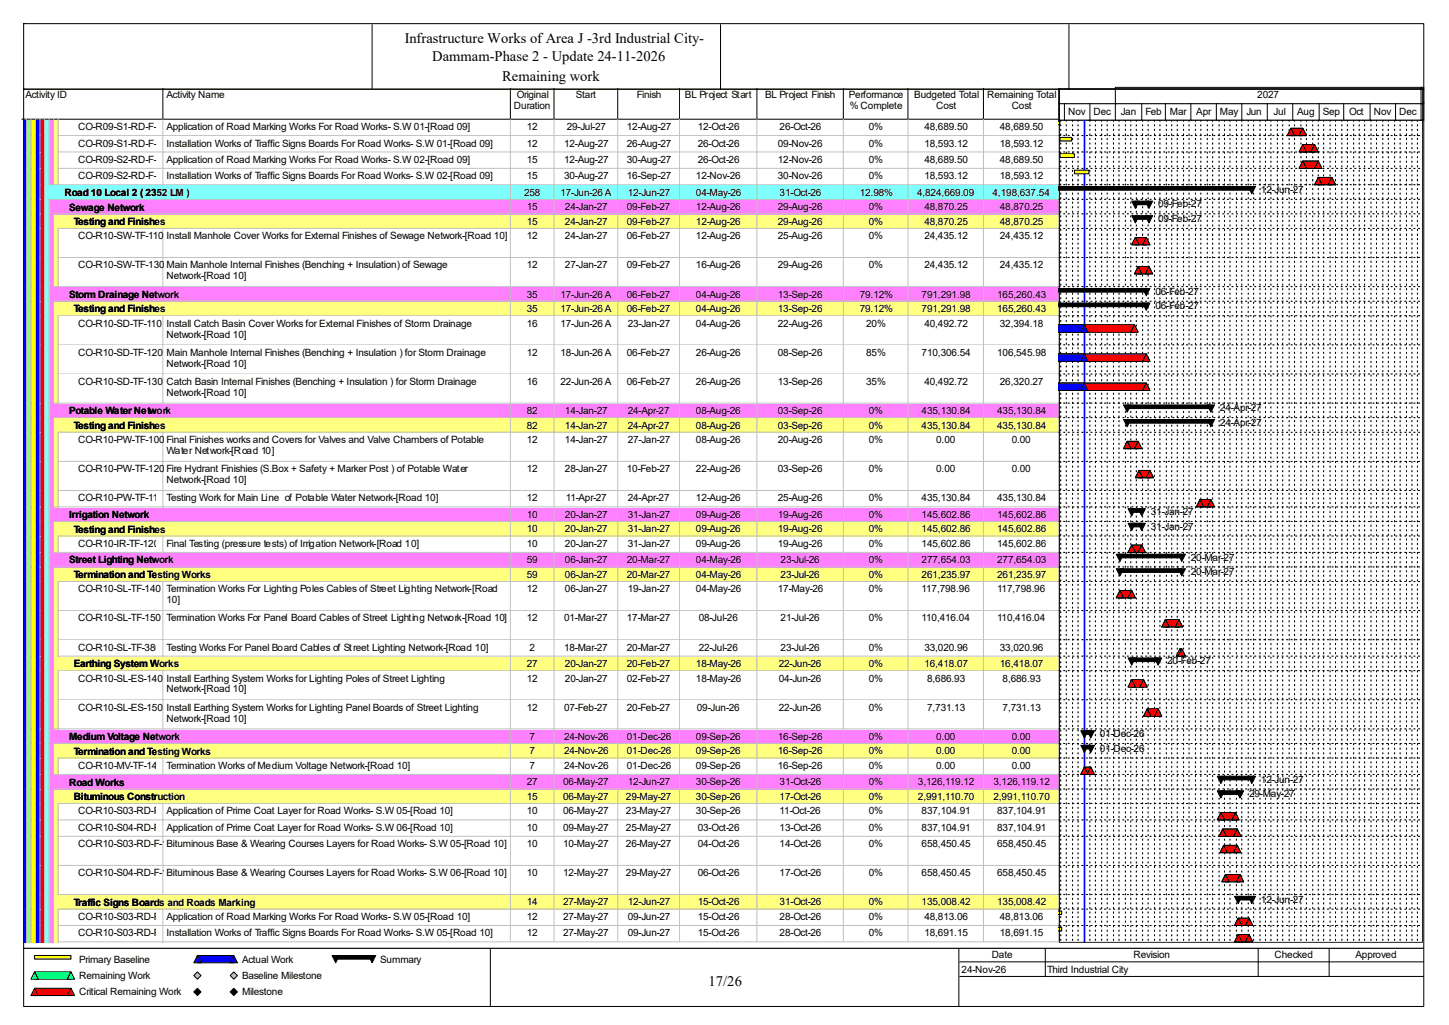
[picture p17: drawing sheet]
<svg xmlns="http://www.w3.org/2000/svg" width="420mm" height="297mm" viewBox="0 0 420 297" stroke-linecap="round" stroke-linejoin="round" font-family="sans-serif">
<defs><g id="words">
<g font-size="4.2">
<text x="117.3" y="12.4">Infrastructure Works of Area J -3rd Industrial City-</text>
<text x="125.3" y="17.7">Dammam-Phase 2 - Update 24-11-2026</text>
<text x="145.5" y="23.5">Remaining work</text>
<text x="205.4" y="285.6">17/26</text>
</g>
<g font-size="2.9">
<text x="7.4" y="28.4">Activity ID</text>
<text x="48.3" y="28.4">Activity Name</text>
<text x="149.8" y="28.4">Original</text>
<text x="166.9" y="28.4">Start</text>
<text x="184.6" y="28.4">Finish</text>
<text x="198.5" y="28.4">BL Project Start</text>
<text x="221.8" y="28.4">BL Project Finish</text>
<text x="246" y="28.4">Performance</text>
<text x="265" y="28.4">Budgeted Total</text>
<text x="286.1" y="28.4">Remaining Total</text>
<text x="364.4" y="28.4">2027</text>
<text x="149" y="31.6">Duration</text>
<text x="246.3" y="31.6">% Complete</text>
<text x="271.4" y="31.6">Cost</text>
<text x="293.2" y="31.6">Cost</text>
<text x="302.7" y="33.2">Oct</text>
<text x="309.6" y="33.2">Nov</text>
<text x="316.9" y="33.2">Dec</text>
<text x="324.9" y="33.2">Jan</text>
<text x="332" y="33.2">Feb</text>
<text x="339.1" y="33.2">Mar</text>
<text x="346.8" y="33.2">Apr</text>
<text x="353.6" y="33.2">May</text>
<text x="361.3" y="33.2">Jun</text>
<text x="369.1" y="33.2">Jul</text>
<text x="376" y="33.2">Aug</text>
<text x="383.4" y="33.2">Sep</text>
<text x="391" y="33.2">Oct</text>
<text x="398.2" y="33.2">Nov</text>
<text x="405.6" y="33.2">Dec</text>
<text x="22.7" y="37.7">CO-R09-S1-RD-F-140</text>
<text x="48.3" y="37.7">Application of Road Marking Works For Road Works- S.W 01-[Road 09]</text>
<text x="152.7" y="37.7">12</text>
<text x="164.3" y="37.7">29-Jul-27</text>
<text x="181.7" y="37.7">12-Aug-27</text>
<text x="202.3" y="37.7">12-Oct-26</text>
<text x="226" y="37.7">26-Oct-26</text>
<text x="251.8" y="37.7">0%</text>
<text x="267.9" y="37.7">48,689.50</text>
<text x="289.8" y="37.7">48,689.50</text>
<text x="22.7" y="42.5">CO-R09-S1-RD-F-150</text>
<text x="22.7" y="47.2">CO-R09-S2-RD-F-160</text>
<text x="48.3" y="42.5">Installation Works of Traffic Signs Boards For Road Works- S.W 01-[Road 09]</text>
<text x="48.3" y="47.2">Application of Road Marking Works For Road Works- S.W 02-[Road 09]</text>
<text x="152.7" y="42.5">12</text>
<text x="152.7" y="47.2">15</text>
<text x="163.5" y="42.5">12-Aug-27</text>
<text x="163.5" y="47.2">12-Aug-27</text>
<text x="181.7" y="42.5">26-Aug-27</text>
<text x="181.7" y="47.2">30-Aug-27</text>
<text x="202.3" y="42.5">26-Oct-26</text>
<text x="202.3" y="47.2">26-Oct-26</text>
<text x="225.5" y="42.5">09-Nov-26</text>
<text x="225.5" y="47.2">12-Nov-26</text>
<text x="251.8" y="42.5">0%</text>
<text x="251.8" y="47.2">0%</text>
<text x="267.9" y="42.5">18,593.12</text>
<text x="267.9" y="47.2">48,689.50</text>
<text x="289.8" y="42.5">18,593.12</text>
<text x="289.8" y="47.2">48,689.50</text>
<text x="22.7" y="51.9">CO-R09-S2-RD-F-170</text>
<text x="48.3" y="51.9">Installation Works of Traffic Signs Boards For Road Works- S.W 02-[Road 09]</text>
<text x="152.7" y="51.9">15</text>
<text x="163.5" y="51.9">30-Aug-27</text>
<text x="181.7" y="51.9">16-Sep-27</text>
<text x="201.7" y="51.9">12-Nov-26</text>
<text x="225.5" y="51.9">30-Nov-26</text>
<text x="251.8" y="51.9">0%</text>
<text x="267.9" y="51.9">18,593.12</text>
<text x="289.8" y="51.9">18,593.12</text>
<text x="18.7" y="56.8">Road 10 Local 2 ( 2352 LM )</text>
<text x="151.9" y="56.7">258</text>
<text x="162.4" y="56.7">17-Jun-26 A</text>
<text x="181.9" y="56.7">12-Jun-27</text>
<text x="201.7" y="56.7">04-May-26</text>
<text x="226" y="56.7">31-Oct-26</text>
<text x="249.2" y="56.7">12.98%</text>
<text x="265.8" y="56.7">4,824,669.09</text>
<text x="287.7" y="56.7">4,198,637.54</text>
<text x="365.5" y="55.9">12-Jun-27</text>
<text x="20" y="61">Sewage Network</text>
<text x="21.4" y="65.2">Testing and Finishes</text>
<text x="152.7" y="60.9">15</text>
<text x="152.7" y="65.1">15</text>
<text x="163.7" y="60.9">24-Jan-27</text>
<text x="163.7" y="65.1">24-Jan-27</text>
<text x="181.7" y="60.9">09-Feb-27</text>
<text x="181.7" y="65.1">09-Feb-27</text>
<text x="201.7" y="60.9">12-Aug-26</text>
<text x="201.7" y="65.1">12-Aug-26</text>
<text x="225.5" y="60.9">29-Aug-26</text>
<text x="225.5" y="65.1">29-Aug-26</text>
<text x="251.8" y="60.9">0%</text>
<text x="251.8" y="65.1">0%</text>
<text x="267.9" y="60.9">48,870.25</text>
<text x="267.9" y="65.1">48,870.25</text>
<text x="289.8" y="60.9">48,870.25</text>
<text x="289.8" y="65.1">48,870.25</text>
<text x="335.7" y="60.1">09-Feb-27</text>
<text x="335.7" y="64.3">09-Feb-27</text>
<text x="22.7" y="69.3">CO-R10-SW-TF-110</text>
<text x="48.3" y="69.3">Install Manhole Cover Works for External Finishes of Sewage Network-[Road 10]</text>
<text x="152.7" y="69.3">12</text>
<text x="163.7" y="69.3">24-Jan-27</text>
<text x="181.7" y="69.3">06-Feb-27</text>
<text x="201.7" y="69.3">12-Aug-26</text>
<text x="225.5" y="69.3">25-Aug-26</text>
<text x="251.8" y="69.3">0%</text>
<text x="267.9" y="69.3">24,435.12</text>
<text x="289.8" y="69.3">24,435.12</text>
<text x="22.7" y="77.8">CO-R10-SW-TF-130</text>
<text x="48.3" y="77.8">Main Manhole Internal Finishes (Benching + Insulation) of Sewage</text>
<text x="152.7" y="77.8">12</text>
<text x="163.7" y="77.8">27-Jan-27</text>
<text x="181.7" y="77.8">09-Feb-27</text>
<text x="201.7" y="77.8">16-Aug-26</text>
<text x="225.5" y="77.8">29-Aug-26</text>
<text x="251.8" y="77.8">0%</text>
<text x="267.9" y="77.8">24,435.12</text>
<text x="289.8" y="77.8">24,435.12</text>
<text x="48.3" y="80.9">Network-[Road 10]</text>
<text x="20" y="86.3">Storm Drainage Network</text>
<text x="152.7" y="86.2">35</text>
<text x="162.4" y="86.2">17-Jun-26 A</text>
<text x="181.7" y="86.2">06-Feb-27</text>
<text x="201.7" y="86.2">04-Aug-26</text>
<text x="225.5" y="86.2">13-Sep-26</text>
<text x="249.2" y="86.2">79.12%</text>
<text x="267.1" y="86.2">791,291.98</text>
<text x="289" y="86.2">165,260.43</text>
<text x="334.9" y="85.4">06-Feb-27</text>
<text x="334.9" y="89.7">06-Feb-27</text>
<text x="21.4" y="90.5">Testing and Finishes</text>
<text x="22.7" y="94.7">CO-R10-SD-TF-110</text>
<text x="48.3" y="94.7">Install Catch Basin Cover Works for External Finishes of Storm Drainage</text>
<text x="152.7" y="90.4">35</text>
<text x="152.7" y="94.7">16</text>
<text x="162.4" y="90.4">17-Jun-26 A</text>
<text x="162.4" y="94.7">17-Jun-26 A</text>
<text x="181.7" y="90.4">06-Feb-27</text>
<text x="181.9" y="94.7">23-Jan-27</text>
<text x="201.7" y="90.4">04-Aug-26</text>
<text x="201.7" y="94.7">04-Aug-26</text>
<text x="225.5" y="90.4">13-Sep-26</text>
<text x="225.5" y="94.7">22-Aug-26</text>
<text x="249.2" y="90.4">79.12%</text>
<text x="251" y="94.7">20%</text>
<text x="267.1" y="90.4">791,291.98</text>
<text x="267.9" y="94.7">40,492.72</text>
<text x="289" y="90.4">165,260.43</text>
<text x="289.8" y="94.7">32,394.18</text>
<text x="48.3" y="97.8">Network-[Road 10]</text>
<text x="22.7" y="103.1">CO-R10-SD-TF-120</text>
<text x="48.3" y="103.1">Main Manhole Internal Finishes (Benching + Insulation ) for Storm Drainage</text>
<text x="48.3" y="106.3">Network-[Road 10]</text>
<text x="152.7" y="103.1">12</text>
<text x="162.4" y="103.1">18-Jun-26 A</text>
<text x="181.7" y="103.1">06-Feb-27</text>
<text x="201.7" y="103.1">26-Aug-26</text>
<text x="225.5" y="103.1">08-Sep-26</text>
<text x="251" y="103.1">85%</text>
<text x="267.1" y="103.1">710,306.54</text>
<text x="289" y="103.1">106,545.98</text>
<text x="22.7" y="111.5">CO-R10-SD-TF-130</text>
<text x="48.3" y="111.5">Catch Basin Internal Finishes (Benching + Insulation ) for Storm Drainage</text>
<text x="152.7" y="111.5">16</text>
<text x="162.4" y="111.5">22-Jun-26 A</text>
<text x="181.7" y="111.5">06-Feb-27</text>
<text x="201.7" y="111.5">26-Aug-26</text>
<text x="225.5" y="111.5">13-Sep-26</text>
<text x="251" y="111.5">35%</text>
<text x="267.9" y="111.5">40,492.72</text>
<text x="289.8" y="111.5">26,320.27</text>
<text x="48.3" y="114.7">Network-[Road 10]</text>
<text x="152.7" y="120">82</text>
<text x="163.7" y="120">14-Jan-27</text>
<text x="181.9" y="120">24-Apr-27</text>
<text x="201.7" y="120">08-Aug-26</text>
<text x="225.5" y="120">03-Sep-26</text>
<text x="251.8" y="120">0%</text>
<text x="267.1" y="120">435,130.84</text>
<text x="289" y="120">435,130.84</text>
<text x="353.6" y="119.2">24-Apr-27</text>
<text x="20" y="120.1">Potable Water Network</text>
<text x="21.4" y="124.3">Testing and Finishes</text>
<text x="152.7" y="124.2">82</text>
<text x="163.7" y="124.2">14-Jan-27</text>
<text x="181.9" y="124.2">24-Apr-27</text>
<text x="201.7" y="124.2">08-Aug-26</text>
<text x="225.5" y="124.2">03-Sep-26</text>
<text x="251.8" y="124.2">0%</text>
<text x="267.1" y="124.2">435,130.84</text>
<text x="289" y="124.2">435,130.84</text>
<text x="353.6" y="123.4">24-Apr-27</text>
<text x="22.7" y="128.4">CO-R10-PW-TF-100</text>
<text x="48.3" y="128.4">Final Finishes works and Covers for Valves and Valve Chambers of Potable</text>
<text x="48.3" y="131.6">Water Network-[Road 10]</text>
<text x="152.7" y="128.4">12</text>
<text x="163.7" y="128.4">14-Jan-27</text>
<text x="181.9" y="128.4">27-Jan-27</text>
<text x="201.7" y="128.4">08-Aug-26</text>
<text x="225.5" y="128.4">20-Aug-26</text>
<text x="251.8" y="128.4">0%</text>
<text x="271.4" y="128.4">0.00</text>
<text x="293.2" y="128.4">0.00</text>
<text x="22.7" y="136.9">CO-R10-PW-TF-120</text>
<text x="48.3" y="136.9">Fire Hydrant Finishies (S.Box + Safety + Marker Post ) of Potable Water</text>
<text x="152.7" y="136.9">12</text>
<text x="163.7" y="136.9">28-Jan-27</text>
<text x="181.7" y="136.9">10-Feb-27</text>
<text x="201.7" y="136.9">22-Aug-26</text>
<text x="225.5" y="136.9">03-Sep-26</text>
<text x="251.8" y="136.9">0%</text>
<text x="271.4" y="136.9">0.00</text>
<text x="293.2" y="136.9">0.00</text>
<text x="48.3" y="140">Network-[Road 10]</text>
<text x="22.7" y="145.3">CO-R10-PW-TF-110</text>
<text x="48.3" y="145.3">Testing Work for Main Line of Potable Water Network-[Road 10]</text>
<text x="152.7" y="145.3">12</text>
<text x="164" y="145.3">11-Apr-27</text>
<text x="181.9" y="145.3">24-Apr-27</text>
<text x="201.7" y="145.3">12-Aug-26</text>
<text x="225.5" y="145.3">25-Aug-26</text>
<text x="251.8" y="145.3">0%</text>
<text x="267.1" y="145.3">435,130.84</text>
<text x="289" y="145.3">435,130.84</text>
<text x="333.6" y="149.2">31-Jan-27</text>
<text x="20" y="150.1">Irrigation Network</text>
<text x="21.4" y="154.3">Testing and Finishes</text>
<text x="152.7" y="150">10</text>
<text x="152.7" y="154.3">10</text>
<text x="163.7" y="150">20-Jan-27</text>
<text x="163.7" y="154.3">20-Jan-27</text>
<text x="181.9" y="150">31-Jan-27</text>
<text x="181.9" y="154.3">31-Jan-27</text>
<text x="201.7" y="150">09-Aug-26</text>
<text x="201.7" y="154.3">09-Aug-26</text>
<text x="225.5" y="150">19-Aug-26</text>
<text x="225.5" y="154.3">19-Aug-26</text>
<text x="251.8" y="150">0%</text>
<text x="251.8" y="154.3">0%</text>
<text x="267.1" y="150">145,602.86</text>
<text x="267.1" y="154.3">145,602.86</text>
<text x="289" y="150">145,602.86</text>
<text x="289" y="154.3">145,602.86</text>
<text x="333.6" y="153.5">31-Jan-27</text>
<text x="22.7" y="158.5">CO-R10-IR-TF-120</text>
<text x="48.3" y="158.5">Final Testing (pressure tests) of Irrigation Network-[Road 10]</text>
<text x="152.7" y="158.5">10</text>
<text x="163.7" y="158.5">20-Jan-27</text>
<text x="181.9" y="158.5">31-Jan-27</text>
<text x="201.7" y="158.5">09-Aug-26</text>
<text x="225.5" y="158.5">19-Aug-26</text>
<text x="251.8" y="158.5">0%</text>
<text x="267.1" y="158.5">145,602.86</text>
<text x="289" y="158.5">145,602.86</text>
<text x="20" y="163.3">Street Lighting Network</text>
<text x="21.4" y="167.5">Termination and Testing Works</text>
<text x="152.7" y="163.2">59</text>
<text x="152.7" y="167.4">59</text>
<text x="163.7" y="163.2">06-Jan-27</text>
<text x="163.7" y="167.4">06-Jan-27</text>
<text x="181.7" y="163.2">20-Mar-27</text>
<text x="181.7" y="167.4">20-Mar-27</text>
<text x="201.7" y="163.2">04-May-26</text>
<text x="201.7" y="167.4">04-May-26</text>
<text x="226.2" y="163.2">23-Jul-26</text>
<text x="226.2" y="167.4">23-Jul-26</text>
<text x="251.8" y="163.2">0%</text>
<text x="251.8" y="167.4">0%</text>
<text x="267.1" y="163.2">277,654.03</text>
<text x="267.1" y="167.4">261,235.97</text>
<text x="289" y="163.2">277,654.03</text>
<text x="289" y="167.4">261,235.97</text>
<text x="345.2" y="162.4">20-Mar-27</text>
<text x="345.2" y="166.6">20-Mar-27</text>
<text x="22.7" y="171.7">CO-R10-SL-TF-140</text>
<text x="48.3" y="171.7">Termination Works For Lighting Poles Cables of Street Lighting Network-[Road</text>
<text x="152.7" y="171.7">12</text>
<text x="163.7" y="171.7">06-Jan-27</text>
<text x="181.9" y="171.7">19-Jan-27</text>
<text x="201.7" y="171.7">04-May-26</text>
<text x="225.5" y="171.7">17-May-26</text>
<text x="251.8" y="171.7">0%</text>
<text x="267.1" y="171.7">117,798.96</text>
<text x="289" y="171.7">117,798.96</text>
<text x="48.3" y="174.8">10]</text>
<text x="22.7" y="180.1">CO-R10-SL-TF-150</text>
<text x="48.3" y="180.1">Termination Works For Panel Board Cables of Street Lighting Network-[Road 10]</text>
<text x="152.7" y="180.1">12</text>
<text x="163.5" y="180.1">01-Mar-27</text>
<text x="181.7" y="180.1">17-Mar-27</text>
<text x="202.5" y="180.1">08-Jul-26</text>
<text x="226.2" y="180.1">21-Jul-26</text>
<text x="251.8" y="180.1">0%</text>
<text x="267.1" y="180.1">110,416.04</text>
<text x="289" y="180.1">110,416.04</text>
<text x="22.7" y="188.5">CO-R10-SL-TF-380</text>
<text x="48.3" y="188.5">Testing Works For Panel Board Cables of Street Lighting Network-[Road 10]</text>
<text x="153.5" y="188.5">2</text>
<text x="163.5" y="188.5">18-Mar-27</text>
<text x="181.7" y="188.5">20-Mar-27</text>
<text x="202.5" y="188.5">22-Jul-26</text>
<text x="226.2" y="188.5">23-Jul-26</text>
<text x="251.8" y="188.5">0%</text>
<text x="267.9" y="188.5">33,020.96</text>
<text x="289.8" y="188.5">33,020.96</text>
<text x="21.4" y="193.4">Earthing System Works</text>
<text x="22.7" y="197.5">CO-R10-SL-ES-140</text>
<text x="48.3" y="197.5">Install Earthing System Works for Lighting Poles of Street Lighting</text>
<text x="152.7" y="193.3">27</text>
<text x="152.7" y="197.5">12</text>
<text x="163.7" y="193.3">20-Jan-27</text>
<text x="163.7" y="197.5">20-Jan-27</text>
<text x="181.7" y="193.3">20-Feb-27</text>
<text x="181.7" y="197.5">02-Feb-27</text>
<text x="201.7" y="193.3">18-May-26</text>
<text x="201.7" y="197.5">18-May-26</text>
<text x="225.7" y="193.3">22-Jun-26</text>
<text x="225.7" y="197.5">04-Jun-26</text>
<text x="251.8" y="193.3">0%</text>
<text x="251.8" y="197.5">0%</text>
<text x="267.9" y="193.3">16,418.07</text>
<text x="268.7" y="197.5">8,686.93</text>
<text x="289.8" y="193.3">16,418.07</text>
<text x="290.6" y="197.5">8,686.93</text>
<text x="338.3" y="192.5">20-Feb-27</text>
<text x="48.3" y="200.7">Network-[Road 10]</text>
<text x="22.7" y="206">CO-R10-SL-ES-150</text>
<text x="48.3" y="206">Install Earthing System Works for Lighting Panel Boards of Street Lighting</text>
<text x="48.3" y="209.1">Network-[Road 10]</text>
<text x="152.7" y="206">12</text>
<text x="163.5" y="206">07-Feb-27</text>
<text x="181.7" y="206">20-Feb-27</text>
<text x="202" y="206">09-Jun-26</text>
<text x="225.7" y="206">22-Jun-26</text>
<text x="251.8" y="206">0%</text>
<text x="268.7" y="206">7,731.13</text>
<text x="290.6" y="206">7,731.13</text>
<text x="20" y="214.5">Medium Voltage Network</text>
<text x="153.5" y="214.4">7</text>
<text x="163.5" y="214.4">24-Nov-26</text>
<text x="181.7" y="214.4">01-Dec-26</text>
<text x="201.7" y="214.4">09-Sep-26</text>
<text x="225.5" y="214.4">16-Sep-26</text>
<text x="251.8" y="214.4">0%</text>
<text x="271.4" y="214.4">0.00</text>
<text x="293.2" y="214.4">0.00</text>
<text x="318.8" y="213.6">01-Dec-26</text>
<text x="21.4" y="218.7">Termination and Testing Works</text>
<text x="153.5" y="218.6">7</text>
<text x="163.5" y="218.6">24-Nov-26</text>
<text x="181.7" y="218.6">01-Dec-26</text>
<text x="201.7" y="218.6">09-Sep-26</text>
<text x="225.5" y="218.6">16-Sep-26</text>
<text x="251.8" y="218.6">0%</text>
<text x="271.4" y="218.6">0.00</text>
<text x="293.2" y="218.6">0.00</text>
<text x="318.8" y="217.8">01-Dec-26</text>
<text x="20" y="227.6">Road Works</text>
<text x="22.7" y="222.8">CO-R10-MV-TF-140</text>
<text x="48.3" y="222.8">Termination Works of Medium Voltage Network-[Road 10]</text>
<text x="152.7" y="227.5">27</text>
<text x="153.5" y="222.8">7</text>
<text x="163.2" y="227.5">06-May-27</text>
<text x="163.5" y="222.8">24-Nov-26</text>
<text x="181.7" y="222.8">01-Dec-26</text>
<text x="181.9" y="227.5">12-Jun-27</text>
<text x="201.7" y="222.8">09-Sep-26</text>
<text x="201.7" y="227.5">30-Sep-26</text>
<text x="225.5" y="222.8">16-Sep-26</text>
<text x="226" y="227.5">31-Oct-26</text>
<text x="251.8" y="222.8">0%</text>
<text x="251.8" y="227.5">0%</text>
<text x="266.1" y="227.5">3,126,119.12</text>
<text x="271.4" y="222.8">0.00</text>
<text x="288" y="227.5">3,126,119.12</text>
<text x="293.2" y="222.8">0.00</text>
<text x="365.5" y="226.8">12-Jun-27</text>
<text x="21.4" y="231.9">Bituminous Construction</text>
<text x="152.7" y="231.8">15</text>
<text x="163.2" y="231.8">06-May-27</text>
<text x="181.4" y="231.8">29-May-27</text>
<text x="201.7" y="231.8">30-Sep-26</text>
<text x="226" y="231.8">17-Oct-26</text>
<text x="251.8" y="231.8">0%</text>
<text x="266.1" y="231.8">2,991,110.70</text>
<text x="288" y="231.8">2,991,110.70</text>
<text x="362" y="231">29-May-27</text>
<text x="22.7" y="236">CO-R10-S03-RD-F-110</text>
<text x="48.3" y="236">Application of Prime Coat Layer for Road Works- S.W 05-[Road 10]</text>
<text x="152.7" y="236">10</text>
<text x="163.2" y="236">06-May-27</text>
<text x="181.4" y="236">23-May-27</text>
<text x="201.7" y="236">30-Sep-26</text>
<text x="226" y="236">11-Oct-26</text>
<text x="251.8" y="236">0%</text>
<text x="267.1" y="236">837,104.91</text>
<text x="289" y="236">837,104.91</text>
<text x="22.7" y="240.7">CO-R10-S04-RD-F-140</text>
<text x="22.7" y="245.5">CO-R10-S03-RD-F-120</text>
<text x="48.3" y="240.7">Application of Prime Coat Layer for Road Works- S.W 06-[Road 10]</text>
<text x="48.3" y="245.5">Bituminous Base &amp; Wearing Courses Layers for Road Works- S.W 05-[Road 10]</text>
<text x="152.7" y="240.7">10</text>
<text x="152.7" y="245.5">10</text>
<text x="163.2" y="240.7">09-May-27</text>
<text x="163.2" y="245.5">10-May-27</text>
<text x="181.4" y="240.7">25-May-27</text>
<text x="181.4" y="245.5">26-May-27</text>
<text x="202.3" y="240.7">03-Oct-26</text>
<text x="202.3" y="245.5">04-Oct-26</text>
<text x="226" y="240.7">13-Oct-26</text>
<text x="226" y="245.5">14-Oct-26</text>
<text x="251.8" y="240.7">0%</text>
<text x="251.8" y="245.5">0%</text>
<text x="267.1" y="240.7">837,104.91</text>
<text x="267.1" y="245.5">658,450.45</text>
<text x="289" y="240.7">837,104.91</text>
<text x="289" y="245.5">658,450.45</text>
<text x="22.7" y="253.9">CO-R10-S04-RD-F-150</text>
<text x="48.3" y="253.9">Bituminous Base &amp; Wearing Courses Layers for Road Works- S.W 06-[Road 10]</text>
<text x="152.7" y="253.9">10</text>
<text x="163.2" y="253.9">12-May-27</text>
<text x="181.4" y="253.9">29-May-27</text>
<text x="202.3" y="253.9">06-Oct-26</text>
<text x="226" y="253.9">17-Oct-26</text>
<text x="251.8" y="253.9">0%</text>
<text x="267.1" y="253.9">658,450.45</text>
<text x="289" y="253.9">658,450.45</text>
<text x="21.4" y="262.4">Traffic Signs Boards and Roads Marking</text>
<text x="152.7" y="262.3">14</text>
<text x="163.2" y="262.3">27-May-27</text>
<text x="181.9" y="262.3">12-Jun-27</text>
<text x="202.3" y="262.3">15-Oct-26</text>
<text x="226" y="262.3">31-Oct-26</text>
<text x="251.8" y="262.3">0%</text>
<text x="267.1" y="262.3">135,008.42</text>
<text x="289" y="262.3">135,008.42</text>
<text x="365.5" y="261.6">12-Jun-27</text>
<text x="22.7" y="266.6">CO-R10-S03-RD-F-160</text>
<text x="48.3" y="266.6">Application of Road Marking Works For Road Works- S.W 05-[Road 10]</text>
<text x="152.7" y="266.6">12</text>
<text x="163.2" y="266.6">27-May-27</text>
<text x="181.9" y="266.6">09-Jun-27</text>
<text x="202.3" y="266.6">15-Oct-26</text>
<text x="226" y="266.6">28-Oct-26</text>
<text x="251.8" y="266.6">0%</text>
<text x="267.9" y="266.6">48,813.06</text>
<text x="289.8" y="266.6">48,813.06</text>
<text x="22.7" y="271.3">CO-R10-S03-RD-F-100</text>
<text x="48.3" y="271.3">Installation Works of Traffic Signs Boards For Road Works- S.W 05-[Road 10]</text>
<text x="152.7" y="271.3">12</text>
<text x="163.2" y="271.3">27-May-27</text>
<text x="181.9" y="271.3">09-Jun-27</text>
<text x="202.3" y="271.3">15-Oct-26</text>
<text x="226" y="271.3">28-Oct-26</text>
<text x="251.8" y="271.3">0%</text>
<text x="267.9" y="271.3">18,691.15</text>
<text x="289.8" y="271.3">18,691.15</text>
<text x="22.9" y="279">Primary Baseline</text>
<text x="70.1" y="279">Actual Work</text>
<text x="110.2" y="279">Summary</text>
<text x="278.7" y="281.9">24-Nov-26</text>
<text x="287.4" y="277.7">Date</text>
<text x="303.5" y="281.9">Third Industrial City</text>
<text x="328.5" y="277.7">Revision</text>
<text x="369.4" y="277.7">Checked</text>
<text x="392.9" y="277.7">Approved</text>
<text x="22.9" y="283.7">Remaining Work</text>
<text x="70.1" y="283.7">Baseline Milestone</text>
<text x="22.9" y="288.5">Critical Remaining Work</text>
<text x="70.1" y="288.5">Milestone</text>
</g>
</g></defs>
<path d="M47.2 25.6v8.9h-40.9" fill="none" stroke="#000" stroke-width=".29"/>
<path d="M47.5 25.6h100.7v9.2h-100.7z" fill="#fff"/>
<path d="M147.9 25.6v8.9h-100.7" fill="none" stroke="#000" stroke-width=".29"/>
<path d="M148.2 25.6h12.7v9.2h-12.7z" fill="#fff"/>
<path d="M160.6 25.6v8.9h-12.7" fill="none" stroke="#000" stroke-width=".29"/>
<path d="M160.9 25.6h18.4v9.2h-18.4z" fill="#fff"/>
<path d="M179 25.6v8.9h-18.4" fill="none" stroke="#000" stroke-width=".29"/>
<path d="M179.3 25.6h17.9v9.2h-17.9z" fill="#fff"/>
<path d="M197 25.6v8.9h-18" fill="none" stroke="#000" stroke-width=".29"/>
<path d="M197.2 25.6h22.5v9.2h-22.5z" fill="#fff"/>
<path d="M219.4 25.6v8.9h-22.4" fill="none" stroke="#000" stroke-width=".29"/>
<path d="M219.7 25.6h25v9.2h-25z" fill="#fff"/>
<path d="M244.4 25.6v8.9h-25" fill="none" stroke="#000" stroke-width=".29"/>
<path d="M244.7 25.6h18.7v9.2h-18.7z" fill="#fff"/>
<path d="M263.2 25.6v8.9h-18.8" fill="none" stroke="#000" stroke-width=".29"/>
<path d="M263.4 25.6h21.9v9.2h-21.9z" fill="#fff"/>
<path d="M285 25.6v8.9h-21.8" fill="none" stroke="#000" stroke-width=".29"/>
<path d="M285.3 25.6h21.9v9.2h-21.9z" fill="#fff"/>
<path d="M306.9 25.6v8.9h-21.9" fill="none" stroke="#000" stroke-width=".29"/>
<path d="M6.6 34.8h1.3v4.7h-1.3z" fill="#00f"/>
<path d="M7.6 34.5v5.1" fill="none" stroke="#c0c0c0" stroke-width=".29"/>
<path d="M7.9 34.8h1.3v4.7h-1.3z" fill="#80ff80"/>
<path d="M9 34.5v5.1" fill="none" stroke="#c0c0c0" stroke-width=".29"/>
<path d="M9.2 34.8h1.3v4.7h-1.3z" fill="#ff0"/>
<path d="M10.3 34.5v5.1" fill="none" stroke="#c0c0c0" stroke-width=".29"/>
<path d="M10.5 34.8h1.4v4.7h-1.4z" fill="#00f"/>
<path d="M11.6 34.5v5.1" fill="none" stroke="#c0c0c0" stroke-width=".29"/>
<path d="M11.9 34.8h1.3v4.7h-1.3z" fill="#f00"/>
<path d="M12.9 34.5v5.1" fill="none" stroke="#c0c0c0" stroke-width=".29"/>
<path d="M13.2 34.8h1.3v4.7h-1.3z" fill="#80ffff"/>
<path d="M14.2 34.5v5.1" fill="none" stroke="#c0c0c0" stroke-width=".29"/>
<path d="M14.5 34.8h1.3v4.7h-1.3z" fill="#ff80ff"/>
<path d="M15.6 34.5v5.1" fill="none" stroke="#c0c0c0" stroke-width=".29"/>
<path d="M15.8 34.8h1.3v4.7h-1.3z" fill="#ffff80"/>
<path d="M16.9 34.5v5.1" fill="none" stroke="#c0c0c0" stroke-width=".29"/>
<path d="M17.1 34.8h30.4v4.7h-30.4z" fill="#fff"/>
<path d="M16.9 39.3h30.6M47.2 34.5v5.1" fill="none" stroke="#c0c0c0" stroke-width=".29"/>
<path d="M47.5 34.8h100.7v4.7h-100.7z" fill="#fff"/>
<path d="M147.9 34.5v4.8h-100.4" fill="none" stroke="#c0c0c0" stroke-width=".29"/>
<path d="M148.2 34.8h12.7v4.7h-12.7z" fill="#fff"/>
<path d="M160.6 34.5v4.8h-12.4" fill="none" stroke="#c0c0c0" stroke-width=".29"/>
<path d="M160.9 34.8h18.4v4.7h-18.4z" fill="#fff"/>
<path d="M179 34.5v4.8h-18.1" fill="none" stroke="#c0c0c0" stroke-width=".29"/>
<path d="M179.3 34.8h17.9v4.7h-17.9z" fill="#fff"/>
<path d="M197 34.5v4.8h-17.7" fill="none" stroke="#c0c0c0" stroke-width=".29"/>
<path d="M197.2 34.8h22.5v4.7h-22.5z" fill="#fff"/>
<path d="M219.4 34.5v4.8h-22.2" fill="none" stroke="#c0c0c0" stroke-width=".29"/>
<path d="M219.7 34.8h25v4.7h-25z" fill="#fff"/>
<path d="M244.4 34.5v4.8h-24.7" fill="none" stroke="#c0c0c0" stroke-width=".29"/>
<path d="M244.7 34.8h18.7v4.7h-18.7z" fill="#fff"/>
<path d="M263.2 34.5v4.8h-18.5" fill="none" stroke="#c0c0c0" stroke-width=".29"/>
<path d="M263.4 34.8h21.9v4.7h-21.9z" fill="#fff"/>
<path d="M285 34.5v4.8h-21.6" fill="none" stroke="#c0c0c0" stroke-width=".29"/>
<path d="M285.3 34.8h21.9v4.7h-21.9z" fill="#fff"/>
<path d="M306.9 34.5v4.8h-21.6" fill="none" stroke="#c0c0c0" stroke-width=".29"/>
<path d="M6.6 39.5h1.3v4.8h-1.3z" fill="#00f"/>
<path d="M7.6 39.3v5" fill="none" stroke="#c0c0c0" stroke-width=".29"/>
<path d="M7.9 39.5h1.3v4.8h-1.3z" fill="#80ff80"/>
<path d="M9 39.3v5" fill="none" stroke="#c0c0c0" stroke-width=".29"/>
<path d="M9.2 39.5h1.3v4.8h-1.3z" fill="#ff0"/>
<path d="M10.3 39.3v5" fill="none" stroke="#c0c0c0" stroke-width=".29"/>
<path d="M10.5 39.5h1.4v4.8h-1.4z" fill="#00f"/>
<path d="M11.6 39.3v5" fill="none" stroke="#c0c0c0" stroke-width=".29"/>
<path d="M11.9 39.5h1.3v4.8h-1.3z" fill="#f00"/>
<path d="M12.9 39.3v5" fill="none" stroke="#c0c0c0" stroke-width=".29"/>
<path d="M13.2 39.5h1.3v4.8h-1.3z" fill="#80ffff"/>
<path d="M14.2 39.3v5" fill="none" stroke="#c0c0c0" stroke-width=".29"/>
<path d="M14.5 39.5h1.3v4.8h-1.3z" fill="#ff80ff"/>
<path d="M15.6 39.3v5" fill="none" stroke="#c0c0c0" stroke-width=".29"/>
<path d="M15.8 39.5h1.3v4.8h-1.3z" fill="#ffff80"/>
<path d="M16.9 39.3v5" fill="none" stroke="#c0c0c0" stroke-width=".29"/>
<path d="M17.1 39.5h30.4v4.8h-30.4z" fill="#fff"/>
<path d="M47.2 39.3v5M16.9 44h30.6" fill="none" stroke="#c0c0c0" stroke-width=".29"/>
<path d="M47.5 39.5h100.7v4.8h-100.7z" fill="#fff"/>
<path d="M147.9 39.3v4.7h-100.4" fill="none" stroke="#c0c0c0" stroke-width=".29"/>
<path d="M148.2 39.5h12.7v4.8h-12.7z" fill="#fff"/>
<path d="M160.6 39.3v4.7h-12.4" fill="none" stroke="#c0c0c0" stroke-width=".29"/>
<path d="M160.9 39.5h18.4v4.8h-18.4z" fill="#fff"/>
<path d="M179 39.3v4.7h-18.1" fill="none" stroke="#c0c0c0" stroke-width=".29"/>
<path d="M179.3 39.5h17.9v4.8h-17.9z" fill="#fff"/>
<path d="M197 39.3v4.7h-17.7" fill="none" stroke="#c0c0c0" stroke-width=".29"/>
<path d="M197.2 39.5h22.5v4.8h-22.5z" fill="#fff"/>
<path d="M219.4 39.3v4.7h-22.2" fill="none" stroke="#c0c0c0" stroke-width=".29"/>
<path d="M219.7 39.5h25v4.8h-25z" fill="#fff"/>
<path d="M244.4 39.3v4.7h-24.7" fill="none" stroke="#c0c0c0" stroke-width=".29"/>
<path d="M244.7 39.5h18.7v4.8h-18.7z" fill="#fff"/>
<path d="M263.2 39.3v4.7h-18.5" fill="none" stroke="#c0c0c0" stroke-width=".29"/>
<path d="M263.4 39.5h21.9v4.8h-21.9z" fill="#fff"/>
<path d="M285 39.3v4.7h-21.6" fill="none" stroke="#c0c0c0" stroke-width=".29"/>
<path d="M285.3 39.5h21.9v4.8h-21.9z" fill="#fff"/>
<path d="M306.9 39.3v4.7h-21.6" fill="none" stroke="#c0c0c0" stroke-width=".29"/>
<path d="M6.6 44.3h1.3v4.8h-1.3z" fill="#00f"/>
<path d="M7.6 44v5" fill="none" stroke="#c0c0c0" stroke-width=".29"/>
<path d="M7.9 44.3h1.3v4.8h-1.3z" fill="#80ff80"/>
<path d="M9 44v5" fill="none" stroke="#c0c0c0" stroke-width=".29"/>
<path d="M9.2 44.3h1.3v4.8h-1.3z" fill="#ff0"/>
<path d="M10.3 44v5" fill="none" stroke="#c0c0c0" stroke-width=".29"/>
<path d="M10.5 44.3h1.4v4.8h-1.4z" fill="#00f"/>
<path d="M11.6 44v5" fill="none" stroke="#c0c0c0" stroke-width=".29"/>
<path d="M11.9 44.3h1.3v4.8h-1.3z" fill="#f00"/>
<path d="M12.9 44v5" fill="none" stroke="#c0c0c0" stroke-width=".29"/>
<path d="M13.2 44.3h1.3v4.8h-1.3z" fill="#80ffff"/>
<path d="M14.2 44v5" fill="none" stroke="#c0c0c0" stroke-width=".29"/>
<path d="M14.5 44.3h1.3v4.8h-1.3z" fill="#ff80ff"/>
<path d="M15.6 44v5" fill="none" stroke="#c0c0c0" stroke-width=".29"/>
<path d="M15.8 44.3h1.3v4.8h-1.3z" fill="#ffff80"/>
<path d="M16.9 44v5" fill="none" stroke="#c0c0c0" stroke-width=".29"/>
<path d="M17.1 44.3h30.4v4.8h-30.4z" fill="#fff"/>
<path d="M16.9 48.8h30.6M47.2 44v5" fill="none" stroke="#c0c0c0" stroke-width=".29"/>
<path d="M47.5 44.3h100.7v4.8h-100.7z" fill="#fff"/>
<path d="M147.9 44v4.8h-100.4" fill="none" stroke="#c0c0c0" stroke-width=".29"/>
<path d="M148.2 44.3h12.7v4.8h-12.7z" fill="#fff"/>
<path d="M160.6 44v4.8h-12.4" fill="none" stroke="#c0c0c0" stroke-width=".29"/>
<path d="M160.9 44.3h18.4v4.8h-18.4z" fill="#fff"/>
<path d="M179 44v4.8h-18.1" fill="none" stroke="#c0c0c0" stroke-width=".29"/>
<path d="M179.3 44.3h17.9v4.8h-17.9z" fill="#fff"/>
<path d="M197 44v4.8h-17.7" fill="none" stroke="#c0c0c0" stroke-width=".29"/>
<path d="M197.2 44.3h22.5v4.8h-22.5z" fill="#fff"/>
<path d="M219.4 44v4.8h-22.2" fill="none" stroke="#c0c0c0" stroke-width=".29"/>
<path d="M219.7 44.3h25v4.8h-25z" fill="#fff"/>
<path d="M244.4 44v4.8h-24.7" fill="none" stroke="#c0c0c0" stroke-width=".29"/>
<path d="M244.7 44.3h18.7v4.8h-18.7z" fill="#fff"/>
<path d="M263.2 44v4.8h-18.5" fill="none" stroke="#c0c0c0" stroke-width=".29"/>
<path d="M263.4 44.3h21.9v4.8h-21.9z" fill="#fff"/>
<path d="M285 44v4.8h-21.6" fill="none" stroke="#c0c0c0" stroke-width=".29"/>
<path d="M285.3 44.3h21.9v4.8h-21.9z" fill="#fff"/>
<path d="M306.9 44v4.8h-21.6" fill="none" stroke="#c0c0c0" stroke-width=".29"/>
<path d="M6.6 49.1h1.3v4.7h-1.3z" fill="#00f"/>
<path d="M7.6 48.8v5" fill="none" stroke="#c0c0c0" stroke-width=".29"/>
<path d="M7.9 49.1h1.3v4.7h-1.3z" fill="#80ff80"/>
<path d="M9 48.8v5" fill="none" stroke="#c0c0c0" stroke-width=".29"/>
<path d="M9.2 49.1h1.3v4.7h-1.3z" fill="#ff0"/>
<path d="M10.3 48.8v5" fill="none" stroke="#c0c0c0" stroke-width=".29"/>
<path d="M10.5 49.1h1.4v4.7h-1.4z" fill="#00f"/>
<path d="M11.6 48.8v5" fill="none" stroke="#c0c0c0" stroke-width=".29"/>
<path d="M11.9 49.1h1.3v4.7h-1.3z" fill="#f00"/>
<path d="M12.9 48.8v5" fill="none" stroke="#c0c0c0" stroke-width=".29"/>
<path d="M13.2 49.1h1.3v4.7h-1.3z" fill="#80ffff"/>
<path d="M14.2 48.8v5" fill="none" stroke="#c0c0c0" stroke-width=".29"/>
<path d="M14.5 49.1h1.3v4.7h-1.3z" fill="#ff80ff"/>
<path d="M14.2 53.5h1.6M15.6 48.8v5" fill="none" stroke="#c0c0c0" stroke-width=".29"/>
<path d="M15.8 49.1h1.3v4.7h-1.3z" fill="#ffff80"/>
<path d="M15.6 53.5h1.5M16.9 48.8v5" fill="none" stroke="#c0c0c0" stroke-width=".29"/>
<path d="M17.1 49.1h30.4v4.7h-30.4z" fill="#fff"/>
<path d="M16.9 53.5h30.6M47.2 48.8v5" fill="none" stroke="#c0c0c0" stroke-width=".29"/>
<path d="M47.5 49.1h100.7v4.7h-100.7z" fill="#fff"/>
<path d="M147.9 48.8v4.7h-100.4" fill="none" stroke="#c0c0c0" stroke-width=".29"/>
<path d="M148.2 49.1h12.7v4.7h-12.7z" fill="#fff"/>
<path d="M160.6 48.8v4.7h-12.4" fill="none" stroke="#c0c0c0" stroke-width=".29"/>
<path d="M160.9 49.1h18.4v4.7h-18.4z" fill="#fff"/>
<path d="M179 48.8v4.7h-18.1" fill="none" stroke="#c0c0c0" stroke-width=".29"/>
<path d="M179.3 49.1h17.9v4.7h-17.9z" fill="#fff"/>
<path d="M197 48.8v4.7h-17.7" fill="none" stroke="#c0c0c0" stroke-width=".29"/>
<path d="M197.2 49.1h22.5v4.7h-22.5z" fill="#fff"/>
<path d="M219.4 48.8v4.7h-22.2" fill="none" stroke="#c0c0c0" stroke-width=".29"/>
<path d="M219.7 49.1h25v4.7h-25z" fill="#fff"/>
<path d="M244.4 48.8v4.7h-24.7" fill="none" stroke="#c0c0c0" stroke-width=".29"/>
<path d="M244.7 49.1h18.7v4.7h-18.7z" fill="#fff"/>
<path d="M263.2 48.8v4.7h-18.5" fill="none" stroke="#c0c0c0" stroke-width=".29"/>
<path d="M263.4 49.1h21.9v4.7h-21.9z" fill="#fff"/>
<path d="M285 48.8v4.7h-21.6" fill="none" stroke="#c0c0c0" stroke-width=".29"/>
<path d="M285.3 49.1h21.9v4.7h-21.9z" fill="#fff"/>
<path d="M306.9 48.8v4.7h-21.6" fill="none" stroke="#c0c0c0" stroke-width=".29"/>
<path d="M6.6 53.8h1.3v4.2h-1.3z" fill="#00f"/>
<path d="M7.6 53.5v4.5" fill="none" stroke="#c0c0c0" stroke-width=".29"/>
<path d="M7.9 53.8h1.3v4.2h-1.3z" fill="#80ff80"/>
<path d="M9 53.5v4.5" fill="none" stroke="#c0c0c0" stroke-width=".29"/>
<path d="M9.2 53.8h1.3v4.2h-1.3z" fill="#ff0"/>
<path d="M10.3 53.5v4.5" fill="none" stroke="#c0c0c0" stroke-width=".29"/>
<path d="M10.5 53.8h1.4v4.2h-1.4z" fill="#00f"/>
<path d="M11.6 53.5v4.5" fill="none" stroke="#c0c0c0" stroke-width=".29"/>
<path d="M11.9 53.8h1.3v4.2h-1.3z" fill="#f00"/>
<path d="M12.9 53.5v4.5" fill="none" stroke="#c0c0c0" stroke-width=".29"/>
<path d="M13.2 53.8h34.3v4.2h-34.3z" fill="#80ffff"/>
<path d="M14.2 57.7h33.3" fill="none" stroke="#c0c0c0" stroke-width=".29"/>
<path d="M47.5 53.8h100.7v4.2h-100.7z" fill="#80ffff"/>
<path d="M147.9 53.5v4.2h-100.4" fill="none" stroke="#c0c0c0" stroke-width=".29"/>
<path d="M148.2 53.8h12.7v4.2h-12.7z" fill="#80ffff"/>
<path d="M160.6 53.5v4.2h-12.4" fill="none" stroke="#c0c0c0" stroke-width=".29"/>
<path d="M160.9 53.8h18.4v4.2h-18.4z" fill="#80ffff"/>
<path d="M179 53.5v4.2h-18.1" fill="none" stroke="#c0c0c0" stroke-width=".29"/>
<path d="M179.3 53.8h17.9v4.2h-17.9z" fill="#80ffff"/>
<path d="M197 53.5v4.2h-17.7" fill="none" stroke="#c0c0c0" stroke-width=".29"/>
<path d="M197.2 53.8h22.5v4.2h-22.5z" fill="#80ffff"/>
<path d="M219.4 53.5v4.2h-22.2" fill="none" stroke="#c0c0c0" stroke-width=".29"/>
<path d="M219.7 53.8h25v4.2h-25z" fill="#80ffff"/>
<path d="M244.4 53.5v4.2h-24.7" fill="none" stroke="#c0c0c0" stroke-width=".29"/>
<path d="M244.7 53.8h18.7v4.2h-18.7z" fill="#80ffff"/>
<path d="M263.2 53.5v4.2h-18.5" fill="none" stroke="#c0c0c0" stroke-width=".29"/>
<path d="M263.4 53.8h21.9v4.2h-21.9z" fill="#80ffff"/>
<path d="M285 53.5v4.2h-21.6" fill="none" stroke="#c0c0c0" stroke-width=".29"/>
<path d="M285.3 53.8h21.9v4.2h-21.9z" fill="#80ffff"/>
<path d="M306.9 53.5v4.2h-21.6" fill="none" stroke="#c0c0c0" stroke-width=".29"/>
<path d="M6.6 58h1.3v4.2h-1.3z" fill="#00f"/>
<path d="M7.6 57.7v4.5" fill="none" stroke="#c0c0c0" stroke-width=".29"/>
<path d="M7.9 58h1.3v4.2h-1.3z" fill="#80ff80"/>
<path d="M9 57.7v4.5" fill="none" stroke="#c0c0c0" stroke-width=".29"/>
<path d="M9.2 58h1.3v4.2h-1.3z" fill="#ff0"/>
<path d="M10.3 57.7v4.5" fill="none" stroke="#c0c0c0" stroke-width=".29"/>
<path d="M10.5 58h1.4v4.2h-1.4z" fill="#00f"/>
<path d="M11.6 57.7v4.5" fill="none" stroke="#c0c0c0" stroke-width=".29"/>
<path d="M11.9 58h1.3v4.2h-1.3z" fill="#f00"/>
<path d="M12.9 57.7v4.5" fill="none" stroke="#c0c0c0" stroke-width=".29"/>
<path d="M13.2 58h1.3v4.2h-1.3z" fill="#80ffff"/>
<path d="M14.2 57.7v4.5" fill="none" stroke="#c0c0c0" stroke-width=".29"/>
<path d="M14.5 58h33v4.2h-33z" fill="#ff80ff"/>
<path d="M15.6 62h31.9" fill="none" stroke="#c0c0c0" stroke-width=".29"/>
<path d="M47.5 58h100.7v4.2h-100.7z" fill="#ff80ff"/>
<path d="M147.9 57.7v4.3h-100.4" fill="none" stroke="#c0c0c0" stroke-width=".29"/>
<path d="M148.2 58h12.7v4.2h-12.7z" fill="#ff80ff"/>
<path d="M160.6 57.7v4.3h-12.4" fill="none" stroke="#c0c0c0" stroke-width=".29"/>
<path d="M160.9 58h18.4v4.2h-18.4z" fill="#ff80ff"/>
<path d="M179 57.7v4.3h-18.1" fill="none" stroke="#c0c0c0" stroke-width=".29"/>
<path d="M179.3 58h17.9v4.2h-17.9z" fill="#ff80ff"/>
<path d="M197 57.7v4.3h-17.7" fill="none" stroke="#c0c0c0" stroke-width=".29"/>
<path d="M197.2 58h22.5v4.2h-22.5z" fill="#ff80ff"/>
<path d="M219.4 57.7v4.3h-22.2" fill="none" stroke="#c0c0c0" stroke-width=".29"/>
<path d="M219.7 58h25v4.2h-25z" fill="#ff80ff"/>
<path d="M244.4 57.7v4.3h-24.7" fill="none" stroke="#c0c0c0" stroke-width=".29"/>
<path d="M244.7 58h18.7v4.2h-18.7z" fill="#ff80ff"/>
<path d="M263.2 57.7v4.3h-18.5" fill="none" stroke="#c0c0c0" stroke-width=".29"/>
<path d="M263.4 58h21.9v4.2h-21.9z" fill="#ff80ff"/>
<path d="M285 57.7v4.3h-21.6" fill="none" stroke="#c0c0c0" stroke-width=".29"/>
<path d="M285.3 58h21.9v4.2h-21.9z" fill="#ff80ff"/>
<path d="M306.9 57.7v4.3h-21.6" fill="none" stroke="#c0c0c0" stroke-width=".29"/>
<path d="M6.6 62.2h1.3v4.3h-1.3z" fill="#00f"/>
<path d="M7.6 62v4.5" fill="none" stroke="#c0c0c0" stroke-width=".29"/>
<path d="M7.9 62.2h1.3v4.3h-1.3z" fill="#80ff80"/>
<path d="M9 62v4.5" fill="none" stroke="#c0c0c0" stroke-width=".29"/>
<path d="M9.2 62.2h1.3v4.3h-1.3z" fill="#ff0"/>
<path d="M10.3 62v4.5" fill="none" stroke="#c0c0c0" stroke-width=".29"/>
<path d="M10.5 62.2h1.4v4.3h-1.4z" fill="#00f"/>
<path d="M11.6 62v4.5" fill="none" stroke="#c0c0c0" stroke-width=".29"/>
<path d="M11.9 62.2h1.3v4.3h-1.3z" fill="#f00"/>
<path d="M12.9 62v4.5" fill="none" stroke="#c0c0c0" stroke-width=".29"/>
<path d="M13.2 62.2h1.3v4.3h-1.3z" fill="#80ffff"/>
<path d="M14.2 62v4.5" fill="none" stroke="#c0c0c0" stroke-width=".29"/>
<path d="M14.5 62.2h1.3v4.3h-1.3z" fill="#ff80ff"/>
<path d="M15.6 62v4.5" fill="none" stroke="#c0c0c0" stroke-width=".29"/>
<path d="M15.8 62.2h31.7v4.3h-31.7z" fill="#ffff80"/>
<path d="M16.9 66.2h30.6" fill="none" stroke="#c0c0c0" stroke-width=".29"/>
<path d="M47.5 62.2h100.7v4.3h-100.7z" fill="#ffff80"/>
<path d="M147.9 62v4.2h-100.4" fill="none" stroke="#c0c0c0" stroke-width=".29"/>
<path d="M148.2 62.2h12.7v4.3h-12.7z" fill="#ffff80"/>
<path d="M160.6 62v4.2h-12.4" fill="none" stroke="#c0c0c0" stroke-width=".29"/>
<path d="M160.9 62.2h18.4v4.3h-18.4z" fill="#ffff80"/>
<path d="M179 62v4.2h-18.1" fill="none" stroke="#c0c0c0" stroke-width=".29"/>
<path d="M179.3 62.2h17.9v4.3h-17.9z" fill="#ffff80"/>
<path d="M197 62v4.2h-17.7" fill="none" stroke="#c0c0c0" stroke-width=".29"/>
<path d="M197.2 62.2h22.5v4.3h-22.5z" fill="#ffff80"/>
<path d="M219.4 62v4.2h-22.2" fill="none" stroke="#c0c0c0" stroke-width=".29"/>
<path d="M219.7 62.2h25v4.3h-25z" fill="#ffff80"/>
<path d="M244.4 62v4.2h-24.7" fill="none" stroke="#c0c0c0" stroke-width=".29"/>
<path d="M244.7 62.2h18.7v4.3h-18.7z" fill="#ffff80"/>
<path d="M263.2 62v4.2h-18.5" fill="none" stroke="#c0c0c0" stroke-width=".29"/>
<path d="M263.4 62.2h21.9v4.3h-21.9z" fill="#ffff80"/>
<path d="M285 62v4.2h-21.6" fill="none" stroke="#c0c0c0" stroke-width=".29"/>
<path d="M285.3 62.2h21.9v4.3h-21.9z" fill="#ffff80"/>
<path d="M306.9 62v4.2h-21.6" fill="none" stroke="#c0c0c0" stroke-width=".29"/>
<path d="M6.6 66.5h1.3v8.4h-1.3z" fill="#00f"/>
<path d="M7.6 66.2v8.7" fill="none" stroke="#c0c0c0" stroke-width=".29"/>
<path d="M7.9 66.5h1.3v8.4h-1.3z" fill="#80ff80"/>
<path d="M9 66.2v8.7" fill="none" stroke="#c0c0c0" stroke-width=".29"/>
<path d="M9.2 66.5h1.3v8.4h-1.3z" fill="#ff0"/>
<path d="M10.3 66.2v8.7" fill="none" stroke="#c0c0c0" stroke-width=".29"/>
<path d="M10.5 66.5h1.4v8.4h-1.4z" fill="#00f"/>
<path d="M11.6 66.2v8.7" fill="none" stroke="#c0c0c0" stroke-width=".29"/>
<path d="M11.9 66.5h1.3v8.4h-1.3z" fill="#f00"/>
<path d="M12.9 66.2v8.7" fill="none" stroke="#c0c0c0" stroke-width=".29"/>
<path d="M13.2 66.5h1.3v8.4h-1.3z" fill="#80ffff"/>
<path d="M14.2 66.2v8.7" fill="none" stroke="#c0c0c0" stroke-width=".29"/>
<path d="M14.5 66.5h1.3v8.4h-1.3z" fill="#ff80ff"/>
<path d="M15.6 66.2v8.7" fill="none" stroke="#c0c0c0" stroke-width=".29"/>
<path d="M15.8 66.5h1.3v8.4h-1.3z" fill="#ffff80"/>
<path d="M16.9 66.2v8.7" fill="none" stroke="#c0c0c0" stroke-width=".29"/>
<path d="M17.1 66.5h30.4v8.4h-30.4z" fill="#fff"/>
<path d="M16.9 74.6h30.6M47.2 66.2v8.7" fill="none" stroke="#c0c0c0" stroke-width=".29"/>
<path d="M47.5 66.5h100.7v8.4h-100.7z" fill="#fff"/>
<path d="M147.9 66.2v8.4h-100.4" fill="none" stroke="#c0c0c0" stroke-width=".29"/>
<path d="M148.2 66.5h12.7v8.4h-12.7z" fill="#fff"/>
<path d="M160.6 66.2v8.4h-12.4" fill="none" stroke="#c0c0c0" stroke-width=".29"/>
<path d="M160.9 66.5h18.4v8.4h-18.4z" fill="#fff"/>
<path d="M179 66.2v8.4h-18.1" fill="none" stroke="#c0c0c0" stroke-width=".29"/>
<path d="M179.3 66.5h17.9v8.4h-17.9z" fill="#fff"/>
<path d="M197 66.2v8.4h-17.7" fill="none" stroke="#c0c0c0" stroke-width=".29"/>
<path d="M197.2 66.5h22.5v8.4h-22.5z" fill="#fff"/>
<path d="M219.4 66.2v8.4h-22.2" fill="none" stroke="#c0c0c0" stroke-width=".29"/>
<path d="M219.7 66.5h25v8.4h-25z" fill="#fff"/>
<path d="M244.4 66.2v8.4h-24.7" fill="none" stroke="#c0c0c0" stroke-width=".29"/>
<path d="M244.7 66.5h18.7v8.4h-18.7z" fill="#fff"/>
<path d="M263.2 66.2v8.4h-18.5" fill="none" stroke="#c0c0c0" stroke-width=".29"/>
<path d="M263.4 66.5h21.9v8.4h-21.9z" fill="#fff"/>
<path d="M285 66.2v8.4h-21.6" fill="none" stroke="#c0c0c0" stroke-width=".29"/>
<path d="M285.3 66.5h21.9v8.4h-21.9z" fill="#fff"/>
<path d="M306.9 66.2v8.4h-21.6" fill="none" stroke="#c0c0c0" stroke-width=".29"/>
<path d="M6.6 74.9h1.3v8.4h-1.3z" fill="#00f"/>
<path d="M7.6 74.6v8.7" fill="none" stroke="#c0c0c0" stroke-width=".29"/>
<path d="M7.9 74.9h1.3v8.4h-1.3z" fill="#80ff80"/>
<path d="M9 74.6v8.7" fill="none" stroke="#c0c0c0" stroke-width=".29"/>
<path d="M9.2 74.9h1.3v8.4h-1.3z" fill="#ff0"/>
<path d="M10.3 74.6v8.7" fill="none" stroke="#c0c0c0" stroke-width=".29"/>
<path d="M10.5 74.9h1.4v8.4h-1.4z" fill="#00f"/>
<path d="M11.6 74.6v8.7" fill="none" stroke="#c0c0c0" stroke-width=".29"/>
<path d="M11.9 74.9h1.3v8.4h-1.3z" fill="#f00"/>
<path d="M12.9 74.6v8.7" fill="none" stroke="#c0c0c0" stroke-width=".29"/>
<path d="M13.2 74.9h1.3v8.4h-1.3z" fill="#80ffff"/>
<path d="M14.2 74.6v8.7" fill="none" stroke="#c0c0c0" stroke-width=".29"/>
<path d="M14.5 74.9h1.3v8.4h-1.3z" fill="#ff80ff"/>
<path d="M15.6 74.6v8.7" fill="none" stroke="#c0c0c0" stroke-width=".29"/>
<path d="M15.8 74.9h1.3v8.4h-1.3z" fill="#ffff80"/>
<path d="M16.9 74.6v8.7M15.6 83.1h1.5" fill="none" stroke="#c0c0c0" stroke-width=".29"/>
<path d="M17.1 74.9h30.4v8.4h-30.4z" fill="#fff"/>
<path d="M47.2 74.6v8.7M16.9 83.1h30.6" fill="none" stroke="#c0c0c0" stroke-width=".29"/>
<path d="M47.5 74.9h100.7v8.4h-100.7z" fill="#fff"/>
<path d="M147.9 74.6v8.5h-100.4" fill="none" stroke="#c0c0c0" stroke-width=".29"/>
<path d="M148.2 74.9h12.7v8.4h-12.7z" fill="#fff"/>
<path d="M160.6 74.6v8.5h-12.4" fill="none" stroke="#c0c0c0" stroke-width=".29"/>
<path d="M160.9 74.9h18.4v8.4h-18.4z" fill="#fff"/>
<path d="M179 74.6v8.5h-18.1" fill="none" stroke="#c0c0c0" stroke-width=".29"/>
<path d="M179.3 74.9h17.9v8.4h-17.9z" fill="#fff"/>
<path d="M197 74.6v8.5h-17.7" fill="none" stroke="#c0c0c0" stroke-width=".29"/>
<path d="M197.2 74.9h22.5v8.4h-22.5z" fill="#fff"/>
<path d="M219.4 74.6v8.5h-22.2" fill="none" stroke="#c0c0c0" stroke-width=".29"/>
<path d="M219.7 74.9h25v8.4h-25z" fill="#fff"/>
<path d="M244.4 74.6v8.5h-24.7" fill="none" stroke="#c0c0c0" stroke-width=".29"/>
<path d="M244.7 74.9h18.7v8.4h-18.7z" fill="#fff"/>
<path d="M263.2 74.6v8.5h-18.5" fill="none" stroke="#c0c0c0" stroke-width=".29"/>
<path d="M263.4 74.9h21.9v8.4h-21.9z" fill="#fff"/>
<path d="M285 74.6v8.5h-21.6" fill="none" stroke="#c0c0c0" stroke-width=".29"/>
<path d="M285.3 74.9h21.9v8.4h-21.9z" fill="#fff"/>
<path d="M306.9 74.6v8.5h-21.6" fill="none" stroke="#c0c0c0" stroke-width=".29"/>
<path d="M6.6 83.3h1.3v4.2h-1.3z" fill="#00f"/>
<path d="M7.6 83.1v4.4" fill="none" stroke="#c0c0c0" stroke-width=".29"/>
<path d="M7.9 83.3h1.3v4.2h-1.3z" fill="#80ff80"/>
<path d="M9 83.1v4.4" fill="none" stroke="#c0c0c0" stroke-width=".29"/>
<path d="M9.2 83.3h1.3v4.2h-1.3z" fill="#ff0"/>
<path d="M10.3 83.1v4.4" fill="none" stroke="#c0c0c0" stroke-width=".29"/>
<path d="M10.5 83.3h1.4v4.2h-1.4z" fill="#00f"/>
<path d="M11.6 83.1v4.4" fill="none" stroke="#c0c0c0" stroke-width=".29"/>
<path d="M11.9 83.3h1.3v4.2h-1.3z" fill="#f00"/>
<path d="M12.9 83.1v4.4" fill="none" stroke="#c0c0c0" stroke-width=".29"/>
<path d="M13.2 83.3h1.3v4.2h-1.3z" fill="#80ffff"/>
<path d="M14.2 83.1v4.4" fill="none" stroke="#c0c0c0" stroke-width=".29"/>
<path d="M14.5 83.3h33v4.2h-33z" fill="#ff80ff"/>
<path d="M15.6 87.3h31.9" fill="none" stroke="#c0c0c0" stroke-width=".29"/>
<path d="M47.5 83.3h100.7v4.2h-100.7z" fill="#ff80ff"/>
<path d="M147.9 83.1v4.2h-100.4" fill="none" stroke="#c0c0c0" stroke-width=".29"/>
<path d="M148.2 83.3h12.7v4.2h-12.7z" fill="#ff80ff"/>
<path d="M160.6 83.1v4.2h-12.4" fill="none" stroke="#c0c0c0" stroke-width=".29"/>
<path d="M160.9 83.3h18.4v4.2h-18.4z" fill="#ff80ff"/>
<path d="M179 83.1v4.2h-18.1" fill="none" stroke="#c0c0c0" stroke-width=".29"/>
<path d="M179.3 83.3h17.9v4.2h-17.9z" fill="#ff80ff"/>
<path d="M197 83.1v4.2h-17.7" fill="none" stroke="#c0c0c0" stroke-width=".29"/>
<path d="M197.2 83.3h22.5v4.2h-22.5z" fill="#ff80ff"/>
<path d="M219.4 83.1v4.2h-22.2" fill="none" stroke="#c0c0c0" stroke-width=".29"/>
<path d="M219.7 83.3h25v4.2h-25z" fill="#ff80ff"/>
<path d="M244.4 83.1v4.2h-24.7" fill="none" stroke="#c0c0c0" stroke-width=".29"/>
<path d="M244.7 83.3h18.7v4.2h-18.7z" fill="#ff80ff"/>
<path d="M263.2 83.1v4.2h-18.5" fill="none" stroke="#c0c0c0" stroke-width=".29"/>
<path d="M263.4 83.3h21.9v4.2h-21.9z" fill="#ff80ff"/>
<path d="M285 83.1v4.2h-21.6" fill="none" stroke="#c0c0c0" stroke-width=".29"/>
<path d="M285.3 83.3h21.9v4.2h-21.9z" fill="#ff80ff"/>
<path d="M306.9 83.1v4.2h-21.6" fill="none" stroke="#c0c0c0" stroke-width=".29"/>
<path d="M6.6 87.5h1.3v4.3h-1.3z" fill="#00f"/>
<path d="M7.6 87.3v4.5" fill="none" stroke="#c0c0c0" stroke-width=".29"/>
<path d="M7.9 87.5h1.3v4.3h-1.3z" fill="#80ff80"/>
<path d="M9 87.3v4.5" fill="none" stroke="#c0c0c0" stroke-width=".29"/>
<path d="M9.2 87.5h1.3v4.3h-1.3z" fill="#ff0"/>
<path d="M10.3 87.3v4.5" fill="none" stroke="#c0c0c0" stroke-width=".29"/>
<path d="M10.5 87.5h1.4v4.3h-1.4z" fill="#00f"/>
<path d="M11.6 87.3v4.5" fill="none" stroke="#c0c0c0" stroke-width=".29"/>
<path d="M11.9 87.5h1.3v4.3h-1.3z" fill="#f00"/>
<path d="M12.9 87.3v4.5" fill="none" stroke="#c0c0c0" stroke-width=".29"/>
<path d="M13.2 87.5h1.3v4.3h-1.3z" fill="#80ffff"/>
<path d="M14.2 87.3v4.5" fill="none" stroke="#c0c0c0" stroke-width=".29"/>
<path d="M14.5 87.5h1.3v4.3h-1.3z" fill="#ff80ff"/>
<path d="M15.6 87.3v4.5" fill="none" stroke="#c0c0c0" stroke-width=".29"/>
<path d="M15.8 87.5h31.7v4.3h-31.7z" fill="#ffff80"/>
<path d="M16.9 91.5h30.6" fill="none" stroke="#c0c0c0" stroke-width=".29"/>
<path d="M47.5 87.5h100.7v4.3h-100.7z" fill="#ffff80"/>
<path d="M147.9 87.3v4.2h-100.4" fill="none" stroke="#c0c0c0" stroke-width=".29"/>
<path d="M148.2 87.5h12.7v4.3h-12.7z" fill="#ffff80"/>
<path d="M160.6 87.3v4.2h-12.4" fill="none" stroke="#c0c0c0" stroke-width=".29"/>
<path d="M160.9 87.5h18.4v4.3h-18.4z" fill="#ffff80"/>
<path d="M179 87.3v4.2h-18.1" fill="none" stroke="#c0c0c0" stroke-width=".29"/>
<path d="M179.3 87.5h17.9v4.3h-17.9z" fill="#ffff80"/>
<path d="M197 87.3v4.2h-17.7" fill="none" stroke="#c0c0c0" stroke-width=".29"/>
<path d="M197.2 87.5h22.5v4.3h-22.5z" fill="#ffff80"/>
<path d="M219.4 87.3v4.2h-22.2" fill="none" stroke="#c0c0c0" stroke-width=".29"/>
<path d="M219.7 87.5h25v4.3h-25z" fill="#ffff80"/>
<path d="M244.4 87.3v4.2h-24.7" fill="none" stroke="#c0c0c0" stroke-width=".29"/>
<path d="M244.7 87.5h18.7v4.3h-18.7z" fill="#ffff80"/>
<path d="M263.2 87.3v4.2h-18.5" fill="none" stroke="#c0c0c0" stroke-width=".29"/>
<path d="M263.4 87.5h21.9v4.3h-21.9z" fill="#ffff80"/>
<path d="M285 87.3v4.2h-21.6" fill="none" stroke="#c0c0c0" stroke-width=".29"/>
<path d="M285.3 87.5h21.9v4.3h-21.9z" fill="#ffff80"/>
<path d="M306.9 87.3v4.2h-21.6" fill="none" stroke="#c0c0c0" stroke-width=".29"/>
<path d="M6.6 91.8h1.3v8.4h-1.3z" fill="#00f"/>
<path d="M7.6 91.5v8.7" fill="none" stroke="#c0c0c0" stroke-width=".29"/>
<path d="M7.9 91.8h1.3v8.4h-1.3z" fill="#80ff80"/>
<path d="M9 91.5v8.7" fill="none" stroke="#c0c0c0" stroke-width=".29"/>
<path d="M9.2 91.8h1.3v8.4h-1.3z" fill="#ff0"/>
<path d="M10.3 91.5v8.7" fill="none" stroke="#c0c0c0" stroke-width=".29"/>
<path d="M10.5 91.8h1.4v8.4h-1.4z" fill="#00f"/>
<path d="M11.6 91.5v8.7" fill="none" stroke="#c0c0c0" stroke-width=".29"/>
<path d="M11.9 91.8h1.3v8.4h-1.3z" fill="#f00"/>
<path d="M12.9 91.5v8.7" fill="none" stroke="#c0c0c0" stroke-width=".29"/>
<path d="M13.2 91.8h1.3v8.4h-1.3z" fill="#80ffff"/>
<path d="M14.2 91.5v8.7" fill="none" stroke="#c0c0c0" stroke-width=".29"/>
<path d="M14.5 91.8h1.3v8.4h-1.3z" fill="#ff80ff"/>
<path d="M15.6 91.5v8.7" fill="none" stroke="#c0c0c0" stroke-width=".29"/>
<path d="M15.8 91.8h1.3v8.4h-1.3z" fill="#ffff80"/>
<path d="M16.9 91.5v8.7" fill="none" stroke="#c0c0c0" stroke-width=".29"/>
<path d="M17.1 91.8h30.4v8.4h-30.4z" fill="#fff"/>
<path d="M16.9 99.9h30.6M47.2 91.5v8.7" fill="none" stroke="#c0c0c0" stroke-width=".29"/>
<path d="M47.5 91.8h100.7v8.4h-100.7z" fill="#fff"/>
<path d="M147.9 91.5v8.4h-100.4" fill="none" stroke="#c0c0c0" stroke-width=".29"/>
<path d="M148.2 91.8h12.7v8.4h-12.7z" fill="#fff"/>
<path d="M160.6 91.5v8.4h-12.4" fill="none" stroke="#c0c0c0" stroke-width=".29"/>
<path d="M160.9 91.8h18.4v8.4h-18.4z" fill="#fff"/>
<path d="M179 91.5v8.4h-18.1" fill="none" stroke="#c0c0c0" stroke-width=".29"/>
<path d="M179.3 91.8h17.9v8.4h-17.9z" fill="#fff"/>
<path d="M197 91.5v8.4h-17.7" fill="none" stroke="#c0c0c0" stroke-width=".29"/>
<path d="M197.2 91.8h22.5v8.4h-22.5z" fill="#fff"/>
<path d="M219.4 91.5v8.4h-22.2" fill="none" stroke="#c0c0c0" stroke-width=".29"/>
<path d="M219.7 91.8h25v8.4h-25z" fill="#fff"/>
<path d="M244.4 91.5v8.4h-24.7" fill="none" stroke="#c0c0c0" stroke-width=".29"/>
<path d="M244.7 91.8h18.7v8.4h-18.7z" fill="#fff"/>
<path d="M263.2 91.5v8.4h-18.5" fill="none" stroke="#c0c0c0" stroke-width=".29"/>
<path d="M263.4 91.8h21.9v8.4h-21.9z" fill="#fff"/>
<path d="M285 91.5v8.4h-21.6" fill="none" stroke="#c0c0c0" stroke-width=".29"/>
<path d="M285.3 91.8h21.9v8.4h-21.9z" fill="#fff"/>
<path d="M306.9 91.5v8.4h-21.6" fill="none" stroke="#c0c0c0" stroke-width=".29"/>
<path d="M6.6 100.2h1.3v8.4h-1.3z" fill="#00f"/>
<path d="M7.6 99.9v8.7" fill="none" stroke="#c0c0c0" stroke-width=".29"/>
<path d="M7.9 100.2h1.3v8.4h-1.3z" fill="#80ff80"/>
<path d="M9 99.9v8.7" fill="none" stroke="#c0c0c0" stroke-width=".29"/>
<path d="M9.2 100.2h1.3v8.4h-1.3z" fill="#ff0"/>
<path d="M10.3 99.9v8.7" fill="none" stroke="#c0c0c0" stroke-width=".29"/>
<path d="M10.5 100.2h1.4v8.4h-1.4z" fill="#00f"/>
<path d="M11.6 99.9v8.7" fill="none" stroke="#c0c0c0" stroke-width=".29"/>
<path d="M11.9 100.2h1.3v8.4h-1.3z" fill="#f00"/>
<path d="M12.9 99.9v8.7" fill="none" stroke="#c0c0c0" stroke-width=".29"/>
<path d="M13.2 100.2h1.3v8.4h-1.3z" fill="#80ffff"/>
<path d="M14.2 99.9v8.7" fill="none" stroke="#c0c0c0" stroke-width=".29"/>
<path d="M14.5 100.2h1.3v8.4h-1.3z" fill="#ff80ff"/>
<path d="M15.6 99.9v8.7" fill="none" stroke="#c0c0c0" stroke-width=".29"/>
<path d="M15.8 100.2h1.3v8.4h-1.3z" fill="#ffff80"/>
<path d="M16.9 99.9v8.7" fill="none" stroke="#c0c0c0" stroke-width=".29"/>
<path d="M17.1 100.2h30.4v8.4h-30.4z" fill="#fff"/>
<path d="M47.2 99.9v8.7M16.9 108.4h30.6" fill="none" stroke="#c0c0c0" stroke-width=".29"/>
<path d="M47.5 100.2h100.7v8.4h-100.7z" fill="#fff"/>
<path d="M147.9 99.9v8.5h-100.4" fill="none" stroke="#c0c0c0" stroke-width=".29"/>
<path d="M148.2 100.2h12.7v8.4h-12.7z" fill="#fff"/>
<path d="M160.6 99.9v8.5h-12.4" fill="none" stroke="#c0c0c0" stroke-width=".29"/>
<path d="M160.9 100.2h18.4v8.4h-18.4z" fill="#fff"/>
<path d="M179 99.9v8.5h-18.1" fill="none" stroke="#c0c0c0" stroke-width=".29"/>
<path d="M179.3 100.2h17.9v8.4h-17.9z" fill="#fff"/>
<path d="M197 99.9v8.5h-17.7" fill="none" stroke="#c0c0c0" stroke-width=".29"/>
<path d="M197.2 100.2h22.5v8.4h-22.5z" fill="#fff"/>
<path d="M219.4 99.9v8.5h-22.2" fill="none" stroke="#c0c0c0" stroke-width=".29"/>
<path d="M219.7 100.2h25v8.4h-25z" fill="#fff"/>
<path d="M244.4 99.9v8.5h-24.7" fill="none" stroke="#c0c0c0" stroke-width=".29"/>
<path d="M244.7 100.2h18.7v8.4h-18.7z" fill="#fff"/>
<path d="M263.2 99.9v8.5h-18.5" fill="none" stroke="#c0c0c0" stroke-width=".29"/>
<path d="M263.4 100.2h21.9v8.4h-21.9z" fill="#fff"/>
<path d="M285 99.9v8.5h-21.6" fill="none" stroke="#c0c0c0" stroke-width=".29"/>
<path d="M285.3 100.2h21.9v8.4h-21.9z" fill="#fff"/>
<path d="M306.9 99.9v8.5h-21.6" fill="none" stroke="#c0c0c0" stroke-width=".29"/>
<path d="M6.6 108.6h1.3v8.5h-1.3z" fill="#00f"/>
<path d="M7.6 108.4v8.7" fill="none" stroke="#c0c0c0" stroke-width=".29"/>
<path d="M7.9 108.6h1.3v8.5h-1.3z" fill="#80ff80"/>
<path d="M9 108.4v8.7" fill="none" stroke="#c0c0c0" stroke-width=".29"/>
<path d="M9.2 108.6h1.3v8.5h-1.3z" fill="#ff0"/>
<path d="M10.3 108.4v8.7" fill="none" stroke="#c0c0c0" stroke-width=".29"/>
<path d="M10.5 108.6h1.4v8.5h-1.4z" fill="#00f"/>
<path d="M11.6 108.4v8.7" fill="none" stroke="#c0c0c0" stroke-width=".29"/>
<path d="M11.9 108.6h1.3v8.5h-1.3z" fill="#f00"/>
<path d="M12.9 108.4v8.7" fill="none" stroke="#c0c0c0" stroke-width=".29"/>
<path d="M13.2 108.6h1.3v8.5h-1.3z" fill="#80ffff"/>
<path d="M14.2 108.4v8.7" fill="none" stroke="#c0c0c0" stroke-width=".29"/>
<path d="M14.5 108.6h1.3v8.5h-1.3z" fill="#ff80ff"/>
<path d="M15.6 108.4v8.7" fill="none" stroke="#c0c0c0" stroke-width=".29"/>
<path d="M15.8 108.6h1.3v8.5h-1.3z" fill="#ffff80"/>
<path d="M15.6 116.8h1.5M16.9 108.4v8.7" fill="none" stroke="#c0c0c0" stroke-width=".29"/>
<path d="M17.1 108.6h30.4v8.5h-30.4z" fill="#fff"/>
<path d="M16.9 116.8h30.6M47.2 108.4v8.7" fill="none" stroke="#c0c0c0" stroke-width=".29"/>
<path d="M47.5 108.6h100.7v8.5h-100.7z" fill="#fff"/>
<path d="M147.9 108.4v8.4h-100.4" fill="none" stroke="#c0c0c0" stroke-width=".29"/>
<path d="M148.2 108.6h12.7v8.5h-12.7z" fill="#fff"/>
<path d="M160.6 108.4v8.4h-12.4" fill="none" stroke="#c0c0c0" stroke-width=".29"/>
<path d="M160.9 108.6h18.4v8.5h-18.4z" fill="#fff"/>
<path d="M179 108.4v8.4h-18.1" fill="none" stroke="#c0c0c0" stroke-width=".29"/>
<path d="M179.3 108.6h17.9v8.5h-17.9z" fill="#fff"/>
<path d="M197 108.4v8.4h-17.7" fill="none" stroke="#c0c0c0" stroke-width=".29"/>
<path d="M197.2 108.6h22.5v8.5h-22.5z" fill="#fff"/>
<path d="M219.4 108.4v8.4h-22.2" fill="none" stroke="#c0c0c0" stroke-width=".29"/>
<path d="M219.7 108.6h25v8.5h-25z" fill="#fff"/>
<path d="M244.4 108.4v8.4h-24.7" fill="none" stroke="#c0c0c0" stroke-width=".29"/>
<path d="M244.7 108.6h18.7v8.5h-18.7z" fill="#fff"/>
<path d="M263.2 108.4v8.4h-18.5" fill="none" stroke="#c0c0c0" stroke-width=".29"/>
<path d="M263.4 108.6h21.9v8.5h-21.9z" fill="#fff"/>
<path d="M285 108.4v8.4h-21.6" fill="none" stroke="#c0c0c0" stroke-width=".29"/>
<path d="M285.3 108.6h21.9v8.5h-21.9z" fill="#fff"/>
<path d="M306.9 108.4v8.4h-21.6" fill="none" stroke="#c0c0c0" stroke-width=".29"/>
<path d="M6.6 117.1h1.3v4.2h-1.3z" fill="#00f"/>
<path d="M7.6 116.8v4.5" fill="none" stroke="#c0c0c0" stroke-width=".29"/>
<path d="M7.9 117.1h1.3v4.2h-1.3z" fill="#80ff80"/>
<path d="M9 116.8v4.5" fill="none" stroke="#c0c0c0" stroke-width=".29"/>
<path d="M9.2 117.1h1.3v4.2h-1.3z" fill="#ff0"/>
<path d="M10.3 116.8v4.5" fill="none" stroke="#c0c0c0" stroke-width=".29"/>
<path d="M10.5 117.1h1.4v4.2h-1.4z" fill="#00f"/>
<path d="M11.6 116.8v4.5" fill="none" stroke="#c0c0c0" stroke-width=".29"/>
<path d="M11.9 117.1h1.3v4.2h-1.3z" fill="#f00"/>
<path d="M12.9 116.8v4.5" fill="none" stroke="#c0c0c0" stroke-width=".29"/>
<path d="M13.2 117.1h1.3v4.2h-1.3z" fill="#80ffff"/>
<path d="M14.2 116.8v4.5" fill="none" stroke="#c0c0c0" stroke-width=".29"/>
<path d="M14.5 117.1h33v4.2h-33z" fill="#ff80ff"/>
<path d="M15.6 121h31.9" fill="none" stroke="#c0c0c0" stroke-width=".29"/>
<path d="M47.5 117.1h100.7v4.2h-100.7z" fill="#ff80ff"/>
<path d="M147.9 116.8v4.2h-100.4" fill="none" stroke="#c0c0c0" stroke-width=".29"/>
<path d="M148.2 117.1h12.7v4.2h-12.7z" fill="#ff80ff"/>
<path d="M160.6 116.8v4.2h-12.4" fill="none" stroke="#c0c0c0" stroke-width=".29"/>
<path d="M160.9 117.1h18.4v4.2h-18.4z" fill="#ff80ff"/>
<path d="M179 116.8v4.2h-18.1" fill="none" stroke="#c0c0c0" stroke-width=".29"/>
<path d="M179.3 117.1h17.9v4.2h-17.9z" fill="#ff80ff"/>
<path d="M197 116.8v4.2h-17.7" fill="none" stroke="#c0c0c0" stroke-width=".29"/>
<path d="M197.2 117.1h22.5v4.2h-22.5z" fill="#ff80ff"/>
<path d="M219.4 116.8v4.2h-22.2" fill="none" stroke="#c0c0c0" stroke-width=".29"/>
<path d="M219.7 117.1h25v4.2h-25z" fill="#ff80ff"/>
<path d="M244.4 116.8v4.2h-24.7" fill="none" stroke="#c0c0c0" stroke-width=".29"/>
<path d="M244.7 117.1h18.7v4.2h-18.7z" fill="#ff80ff"/>
<path d="M263.2 116.8v4.2h-18.5" fill="none" stroke="#c0c0c0" stroke-width=".29"/>
<path d="M263.4 117.1h21.9v4.2h-21.9z" fill="#ff80ff"/>
<path d="M285 116.8v4.2h-21.6" fill="none" stroke="#c0c0c0" stroke-width=".29"/>
<path d="M285.3 117.1h21.9v4.2h-21.9z" fill="#ff80ff"/>
<path d="M306.9 116.8v4.2h-21.6" fill="none" stroke="#c0c0c0" stroke-width=".29"/>
<path d="M6.6 121.3h1.3v4.2h-1.3z" fill="#00f"/>
<path d="M7.6 121v4.5" fill="none" stroke="#c0c0c0" stroke-width=".29"/>
<path d="M7.9 121.3h1.3v4.2h-1.3z" fill="#80ff80"/>
<path d="M9 121v4.5" fill="none" stroke="#c0c0c0" stroke-width=".29"/>
<path d="M9.2 121.3h1.3v4.2h-1.3z" fill="#ff0"/>
<path d="M10.3 121v4.5" fill="none" stroke="#c0c0c0" stroke-width=".29"/>
<path d="M10.5 121.3h1.4v4.2h-1.4z" fill="#00f"/>
<path d="M11.6 121v4.5" fill="none" stroke="#c0c0c0" stroke-width=".29"/>
<path d="M11.9 121.3h1.3v4.2h-1.3z" fill="#f00"/>
<path d="M12.9 121v4.5" fill="none" stroke="#c0c0c0" stroke-width=".29"/>
<path d="M13.2 121.3h1.3v4.2h-1.3z" fill="#80ffff"/>
<path d="M14.2 121v4.5" fill="none" stroke="#c0c0c0" stroke-width=".29"/>
<path d="M14.5 121.3h1.3v4.2h-1.3z" fill="#ff80ff"/>
<path d="M15.6 121v4.5" fill="none" stroke="#c0c0c0" stroke-width=".29"/>
<path d="M15.8 121.3h31.7v4.2h-31.7z" fill="#ffff80"/>
<path d="M16.9 125.3h30.6" fill="none" stroke="#c0c0c0" stroke-width=".29"/>
<path d="M47.5 121.3h100.7v4.2h-100.7z" fill="#ffff80"/>
<path d="M147.9 121v4.3h-100.4" fill="none" stroke="#c0c0c0" stroke-width=".29"/>
<path d="M148.2 121.3h12.7v4.2h-12.7z" fill="#ffff80"/>
<path d="M160.6 121v4.3h-12.4" fill="none" stroke="#c0c0c0" stroke-width=".29"/>
<path d="M160.9 121.3h18.4v4.2h-18.4z" fill="#ffff80"/>
<path d="M179 121v4.3h-18.1" fill="none" stroke="#c0c0c0" stroke-width=".29"/>
<path d="M179.3 121.3h17.9v4.2h-17.9z" fill="#ffff80"/>
<path d="M197 121v4.3h-17.7" fill="none" stroke="#c0c0c0" stroke-width=".29"/>
<path d="M197.2 121.3h22.5v4.2h-22.5z" fill="#ffff80"/>
<path d="M219.4 121v4.3h-22.2" fill="none" stroke="#c0c0c0" stroke-width=".29"/>
<path d="M219.7 121.3h25v4.2h-25z" fill="#ffff80"/>
<path d="M244.4 121v4.3h-24.7" fill="none" stroke="#c0c0c0" stroke-width=".29"/>
<path d="M244.7 121.3h18.7v4.2h-18.7z" fill="#ffff80"/>
<path d="M263.2 121v4.3h-18.5" fill="none" stroke="#c0c0c0" stroke-width=".29"/>
<path d="M263.4 121.3h21.9v4.2h-21.9z" fill="#ffff80"/>
<path d="M285 121v4.3h-21.6" fill="none" stroke="#c0c0c0" stroke-width=".29"/>
<path d="M285.3 121.3h21.9v4.2h-21.9z" fill="#ffff80"/>
<path d="M306.9 121v4.3h-21.6" fill="none" stroke="#c0c0c0" stroke-width=".29"/>
<path d="M6.6 125.5h1.3v8.4h-1.3z" fill="#00f"/>
<path d="M7.6 125.3v8.7" fill="none" stroke="#c0c0c0" stroke-width=".29"/>
<path d="M7.9 125.5h1.3v8.4h-1.3z" fill="#80ff80"/>
<path d="M9 125.3v8.7" fill="none" stroke="#c0c0c0" stroke-width=".29"/>
<path d="M9.2 125.5h1.3v8.4h-1.3z" fill="#ff0"/>
<path d="M10.3 125.3v8.7" fill="none" stroke="#c0c0c0" stroke-width=".29"/>
<path d="M10.5 125.5h1.4v8.4h-1.4z" fill="#00f"/>
<path d="M11.6 125.3v8.7" fill="none" stroke="#c0c0c0" stroke-width=".29"/>
<path d="M11.9 125.5h1.3v8.4h-1.3z" fill="#f00"/>
<path d="M12.9 125.3v8.7" fill="none" stroke="#c0c0c0" stroke-width=".29"/>
<path d="M13.2 125.5h1.3v8.4h-1.3z" fill="#80ffff"/>
<path d="M14.2 125.3v8.7" fill="none" stroke="#c0c0c0" stroke-width=".29"/>
<path d="M14.5 125.5h1.3v8.4h-1.3z" fill="#ff80ff"/>
<path d="M15.6 125.3v8.7" fill="none" stroke="#c0c0c0" stroke-width=".29"/>
<path d="M15.8 125.5h1.3v8.4h-1.3z" fill="#ffff80"/>
<path d="M16.9 125.3v8.7" fill="none" stroke="#c0c0c0" stroke-width=".29"/>
<path d="M17.1 125.5h30.4v8.4h-30.4z" fill="#fff"/>
<path d="M16.9 133.7h30.6M47.2 125.3v8.7" fill="none" stroke="#c0c0c0" stroke-width=".29"/>
<path d="M47.5 125.5h100.7v8.4h-100.7z" fill="#fff"/>
<path d="M147.9 125.3v8.4h-100.4" fill="none" stroke="#c0c0c0" stroke-width=".29"/>
<path d="M148.2 125.5h12.7v8.4h-12.7z" fill="#fff"/>
<path d="M160.6 125.3v8.4h-12.4" fill="none" stroke="#c0c0c0" stroke-width=".29"/>
<path d="M160.9 125.5h18.4v8.4h-18.4z" fill="#fff"/>
<path d="M179 125.3v8.4h-18.1" fill="none" stroke="#c0c0c0" stroke-width=".29"/>
<path d="M179.3 125.5h17.9v8.4h-17.9z" fill="#fff"/>
<path d="M197 125.3v8.4h-17.7" fill="none" stroke="#c0c0c0" stroke-width=".29"/>
<path d="M197.2 125.5h22.5v8.4h-22.5z" fill="#fff"/>
<path d="M219.4 125.3v8.4h-22.2" fill="none" stroke="#c0c0c0" stroke-width=".29"/>
<path d="M219.7 125.5h25v8.4h-25z" fill="#fff"/>
<path d="M244.4 125.3v8.4h-24.7" fill="none" stroke="#c0c0c0" stroke-width=".29"/>
<path d="M244.7 125.5h18.7v8.4h-18.7z" fill="#fff"/>
<path d="M263.2 125.3v8.4h-18.5" fill="none" stroke="#c0c0c0" stroke-width=".29"/>
<path d="M263.4 125.5h21.9v8.4h-21.9z" fill="#fff"/>
<path d="M285 125.3v8.4h-21.6" fill="none" stroke="#c0c0c0" stroke-width=".29"/>
<path d="M285.3 125.5h21.9v8.4h-21.9z" fill="#fff"/>
<path d="M306.9 125.3v8.4h-21.6" fill="none" stroke="#c0c0c0" stroke-width=".29"/>
<path d="M6.6 133.9h1.3v8.5h-1.3z" fill="#00f"/>
<path d="M7.6 133.7v8.7" fill="none" stroke="#c0c0c0" stroke-width=".29"/>
<path d="M7.9 133.9h1.3v8.5h-1.3z" fill="#80ff80"/>
<path d="M9 133.7v8.7" fill="none" stroke="#c0c0c0" stroke-width=".29"/>
<path d="M9.2 133.9h1.3v8.5h-1.3z" fill="#ff0"/>
<path d="M10.3 133.7v8.7" fill="none" stroke="#c0c0c0" stroke-width=".29"/>
<path d="M10.5 133.9h1.4v8.5h-1.4z" fill="#00f"/>
<path d="M11.6 133.7v8.7" fill="none" stroke="#c0c0c0" stroke-width=".29"/>
<path d="M11.9 133.9h1.3v8.5h-1.3z" fill="#f00"/>
<path d="M12.9 133.7v8.7" fill="none" stroke="#c0c0c0" stroke-width=".29"/>
<path d="M13.2 133.9h1.3v8.5h-1.3z" fill="#80ffff"/>
<path d="M14.2 133.7v8.7" fill="none" stroke="#c0c0c0" stroke-width=".29"/>
<path d="M14.5 133.9h1.3v8.5h-1.3z" fill="#ff80ff"/>
<path d="M15.6 133.7v8.7" fill="none" stroke="#c0c0c0" stroke-width=".29"/>
<path d="M15.8 133.9h1.3v8.5h-1.3z" fill="#ffff80"/>
<path d="M16.9 133.7v8.7" fill="none" stroke="#c0c0c0" stroke-width=".29"/>
<path d="M17.1 133.9h30.4v8.5h-30.4z" fill="#fff"/>
<path d="M47.2 133.7v8.7M16.9 142.1h30.6" fill="none" stroke="#c0c0c0" stroke-width=".29"/>
<path d="M47.5 133.9h100.7v8.5h-100.7z" fill="#fff"/>
<path d="M147.9 133.7v8.4h-100.4" fill="none" stroke="#c0c0c0" stroke-width=".29"/>
<path d="M148.2 133.9h12.7v8.5h-12.7z" fill="#fff"/>
<path d="M160.6 133.7v8.4h-12.4" fill="none" stroke="#c0c0c0" stroke-width=".29"/>
<path d="M160.9 133.9h18.4v8.5h-18.4z" fill="#fff"/>
<path d="M179 133.7v8.4h-18.1" fill="none" stroke="#c0c0c0" stroke-width=".29"/>
<path d="M179.3 133.9h17.9v8.5h-17.9z" fill="#fff"/>
<path d="M197 133.7v8.4h-17.7" fill="none" stroke="#c0c0c0" stroke-width=".29"/>
<path d="M197.2 133.9h22.5v8.5h-22.5z" fill="#fff"/>
<path d="M219.4 133.7v8.4h-22.2" fill="none" stroke="#c0c0c0" stroke-width=".29"/>
<path d="M219.7 133.9h25v8.5h-25z" fill="#fff"/>
<path d="M244.4 133.7v8.4h-24.7" fill="none" stroke="#c0c0c0" stroke-width=".29"/>
<path d="M244.7 133.9h18.7v8.5h-18.7z" fill="#fff"/>
<path d="M263.2 133.7v8.4h-18.5" fill="none" stroke="#c0c0c0" stroke-width=".29"/>
<path d="M263.4 133.9h21.9v8.5h-21.9z" fill="#fff"/>
<path d="M285 133.7v8.4h-21.6" fill="none" stroke="#c0c0c0" stroke-width=".29"/>
<path d="M285.3 133.9h21.9v8.5h-21.9z" fill="#fff"/>
<path d="M306.9 133.7v8.4h-21.6" fill="none" stroke="#c0c0c0" stroke-width=".29"/>
<path d="M6.6 142.4h1.3v4.8h-1.3z" fill="#00f"/>
<path d="M7.6 142.1v5" fill="none" stroke="#c0c0c0" stroke-width=".29"/>
<path d="M7.9 142.4h1.3v4.8h-1.3z" fill="#80ff80"/>
<path d="M9 142.1v5" fill="none" stroke="#c0c0c0" stroke-width=".29"/>
<path d="M9.2 142.4h1.3v4.8h-1.3z" fill="#ff0"/>
<path d="M10.3 142.1v5" fill="none" stroke="#c0c0c0" stroke-width=".29"/>
<path d="M10.5 142.4h1.4v4.8h-1.4z" fill="#00f"/>
<path d="M11.6 142.1v5" fill="none" stroke="#c0c0c0" stroke-width=".29"/>
<path d="M11.9 142.4h1.3v4.8h-1.3z" fill="#f00"/>
<path d="M12.9 142.1v5" fill="none" stroke="#c0c0c0" stroke-width=".29"/>
<path d="M13.2 142.4h1.3v4.8h-1.3z" fill="#80ffff"/>
<path d="M14.2 142.1v5" fill="none" stroke="#c0c0c0" stroke-width=".29"/>
<path d="M14.5 142.4h1.3v4.8h-1.3z" fill="#ff80ff"/>
<path d="M15.6 142.1v5" fill="none" stroke="#c0c0c0" stroke-width=".29"/>
<path d="M15.8 142.4h1.3v4.8h-1.3z" fill="#ffff80"/>
<path d="M15.6 146.9h1.5M16.9 142.1v5" fill="none" stroke="#c0c0c0" stroke-width=".29"/>
<path d="M17.1 142.4h30.4v4.8h-30.4z" fill="#fff"/>
<path d="M16.9 146.9h30.6M47.2 142.1v5" fill="none" stroke="#c0c0c0" stroke-width=".29"/>
<path d="M47.5 142.4h100.7v4.8h-100.7z" fill="#fff"/>
<path d="M147.9 142.1v4.8h-100.4" fill="none" stroke="#c0c0c0" stroke-width=".29"/>
<path d="M148.2 142.4h12.7v4.8h-12.7z" fill="#fff"/>
<path d="M160.6 142.1v4.8h-12.4" fill="none" stroke="#c0c0c0" stroke-width=".29"/>
<path d="M160.9 142.4h18.4v4.8h-18.4z" fill="#fff"/>
<path d="M179 142.1v4.8h-18.1" fill="none" stroke="#c0c0c0" stroke-width=".29"/>
<path d="M179.3 142.4h17.9v4.8h-17.9z" fill="#fff"/>
<path d="M197 142.1v4.8h-17.7" fill="none" stroke="#c0c0c0" stroke-width=".29"/>
<path d="M197.2 142.4h22.5v4.8h-22.5z" fill="#fff"/>
<path d="M219.4 142.1v4.8h-22.2" fill="none" stroke="#c0c0c0" stroke-width=".29"/>
<path d="M219.7 142.4h25v4.8h-25z" fill="#fff"/>
<path d="M244.4 142.1v4.8h-24.7" fill="none" stroke="#c0c0c0" stroke-width=".29"/>
<path d="M244.7 142.4h18.7v4.8h-18.7z" fill="#fff"/>
<path d="M263.2 142.1v4.8h-18.5" fill="none" stroke="#c0c0c0" stroke-width=".29"/>
<path d="M263.4 142.4h21.9v4.8h-21.9z" fill="#fff"/>
<path d="M285 142.1v4.8h-21.6" fill="none" stroke="#c0c0c0" stroke-width=".29"/>
<path d="M285.3 142.4h21.9v4.8h-21.9z" fill="#fff"/>
<path d="M306.9 142.1v4.8h-21.6" fill="none" stroke="#c0c0c0" stroke-width=".29"/>
<path d="M6.6 147.2h1.3v4.1h-1.3z" fill="#00f"/>
<path d="M7.6 146.9v4.5" fill="none" stroke="#c0c0c0" stroke-width=".29"/>
<path d="M7.9 147.2h1.3v4.1h-1.3z" fill="#80ff80"/>
<path d="M9 146.9v4.5" fill="none" stroke="#c0c0c0" stroke-width=".29"/>
<path d="M9.2 147.2h1.3v4.1h-1.3z" fill="#ff0"/>
<path d="M10.3 146.9v4.5" fill="none" stroke="#c0c0c0" stroke-width=".29"/>
<path d="M10.5 147.2h1.4v4.1h-1.4z" fill="#00f"/>
<path d="M11.6 146.9v4.5" fill="none" stroke="#c0c0c0" stroke-width=".29"/>
<path d="M11.9 147.2h1.3v4.1h-1.3z" fill="#f00"/>
<path d="M12.9 146.9v4.5" fill="none" stroke="#c0c0c0" stroke-width=".29"/>
<path d="M13.2 147.2h1.3v4.1h-1.3z" fill="#80ffff"/>
<path d="M14.2 146.9v4.5" fill="none" stroke="#c0c0c0" stroke-width=".29"/>
<path d="M14.5 147.2h33v4.1h-33z" fill="#ff80ff"/>
<path d="M15.6 151.1h31.9" fill="none" stroke="#c0c0c0" stroke-width=".29"/>
<path d="M47.5 147.2h100.7v4.1h-100.7z" fill="#ff80ff"/>
<path d="M147.9 146.9v4.2h-100.4" fill="none" stroke="#c0c0c0" stroke-width=".29"/>
<path d="M148.2 147.2h12.7v4.1h-12.7z" fill="#ff80ff"/>
<path d="M160.6 146.9v4.2h-12.4" fill="none" stroke="#c0c0c0" stroke-width=".29"/>
<path d="M160.9 147.2h18.4v4.1h-18.4z" fill="#ff80ff"/>
<path d="M179 146.9v4.2h-18.1" fill="none" stroke="#c0c0c0" stroke-width=".29"/>
<path d="M179.3 147.2h17.9v4.1h-17.9z" fill="#ff80ff"/>
<path d="M197 146.9v4.2h-17.7" fill="none" stroke="#c0c0c0" stroke-width=".29"/>
<path d="M197.2 147.2h22.5v4.1h-22.5z" fill="#ff80ff"/>
<path d="M219.4 146.9v4.2h-22.2" fill="none" stroke="#c0c0c0" stroke-width=".29"/>
<path d="M219.7 147.2h25v4.1h-25z" fill="#ff80ff"/>
<path d="M244.4 146.9v4.2h-24.7" fill="none" stroke="#c0c0c0" stroke-width=".29"/>
<path d="M244.7 147.2h18.7v4.1h-18.7z" fill="#ff80ff"/>
<path d="M263.2 146.9v4.2h-18.5" fill="none" stroke="#c0c0c0" stroke-width=".29"/>
<path d="M263.4 147.2h21.9v4.1h-21.9z" fill="#ff80ff"/>
<path d="M285 146.9v4.2h-21.6" fill="none" stroke="#c0c0c0" stroke-width=".29"/>
<path d="M285.3 147.2h21.9v4.1h-21.9z" fill="#ff80ff"/>
<path d="M306.9 146.9v4.2h-21.6" fill="none" stroke="#c0c0c0" stroke-width=".29"/>
<path d="M6.6 151.3h1.3v4.3h-1.3z" fill="#00f"/>
<path d="M7.6 151.1v4.5" fill="none" stroke="#c0c0c0" stroke-width=".29"/>
<path d="M7.9 151.3h1.3v4.3h-1.3z" fill="#80ff80"/>
<path d="M9 151.1v4.5" fill="none" stroke="#c0c0c0" stroke-width=".29"/>
<path d="M9.2 151.3h1.3v4.3h-1.3z" fill="#ff0"/>
<path d="M10.3 151.1v4.5" fill="none" stroke="#c0c0c0" stroke-width=".29"/>
<path d="M10.5 151.3h1.4v4.3h-1.4z" fill="#00f"/>
<path d="M11.6 151.1v4.5" fill="none" stroke="#c0c0c0" stroke-width=".29"/>
<path d="M11.9 151.3h1.3v4.3h-1.3z" fill="#f00"/>
<path d="M12.9 151.1v4.5" fill="none" stroke="#c0c0c0" stroke-width=".29"/>
<path d="M13.2 151.3h1.3v4.3h-1.3z" fill="#80ffff"/>
<path d="M14.2 151.1v4.5" fill="none" stroke="#c0c0c0" stroke-width=".29"/>
<path d="M14.5 151.3h1.3v4.3h-1.3z" fill="#ff80ff"/>
<path d="M15.6 151.1v4.5" fill="none" stroke="#c0c0c0" stroke-width=".29"/>
<path d="M15.8 151.3h31.7v4.3h-31.7z" fill="#ffff80"/>
<path d="M16.9 155.3h30.6" fill="none" stroke="#c0c0c0" stroke-width=".29"/>
<path d="M47.5 151.3h100.7v4.3h-100.7z" fill="#ffff80"/>
<path d="M147.9 151.1v4.2h-100.4" fill="none" stroke="#c0c0c0" stroke-width=".29"/>
<path d="M148.2 151.3h12.7v4.3h-12.7z" fill="#ffff80"/>
<path d="M160.6 151.1v4.2h-12.4" fill="none" stroke="#c0c0c0" stroke-width=".29"/>
<path d="M160.9 151.3h18.4v4.3h-18.4z" fill="#ffff80"/>
<path d="M179 151.1v4.2h-18.1" fill="none" stroke="#c0c0c0" stroke-width=".29"/>
<path d="M179.3 151.3h17.9v4.3h-17.9z" fill="#ffff80"/>
<path d="M197 151.1v4.2h-17.7" fill="none" stroke="#c0c0c0" stroke-width=".29"/>
<path d="M197.2 151.3h22.5v4.3h-22.5z" fill="#ffff80"/>
<path d="M219.4 151.1v4.2h-22.2" fill="none" stroke="#c0c0c0" stroke-width=".29"/>
<path d="M219.7 151.3h25v4.3h-25z" fill="#ffff80"/>
<path d="M244.4 151.1v4.2h-24.7" fill="none" stroke="#c0c0c0" stroke-width=".29"/>
<path d="M244.7 151.3h18.7v4.3h-18.7z" fill="#ffff80"/>
<path d="M263.2 151.1v4.2h-18.5" fill="none" stroke="#c0c0c0" stroke-width=".29"/>
<path d="M263.4 151.3h21.9v4.3h-21.9z" fill="#ffff80"/>
<path d="M285 151.1v4.2h-21.6" fill="none" stroke="#c0c0c0" stroke-width=".29"/>
<path d="M285.3 151.3h21.9v4.3h-21.9z" fill="#ffff80"/>
<path d="M306.9 151.1v4.2h-21.6" fill="none" stroke="#c0c0c0" stroke-width=".29"/>
<path d="M6.6 155.6h1.3v4.7h-1.3z" fill="#00f"/>
<path d="M7.6 155.3v5" fill="none" stroke="#c0c0c0" stroke-width=".29"/>
<path d="M7.9 155.6h1.3v4.7h-1.3z" fill="#80ff80"/>
<path d="M9 155.3v5" fill="none" stroke="#c0c0c0" stroke-width=".29"/>
<path d="M9.2 155.6h1.3v4.7h-1.3z" fill="#ff0"/>
<path d="M10.3 155.3v5" fill="none" stroke="#c0c0c0" stroke-width=".29"/>
<path d="M10.5 155.6h1.4v4.7h-1.4z" fill="#00f"/>
<path d="M11.6 155.3v5" fill="none" stroke="#c0c0c0" stroke-width=".29"/>
<path d="M11.9 155.6h1.3v4.7h-1.3z" fill="#f00"/>
<path d="M12.9 155.3v5" fill="none" stroke="#c0c0c0" stroke-width=".29"/>
<path d="M13.2 155.6h1.3v4.7h-1.3z" fill="#80ffff"/>
<path d="M14.2 155.3v5" fill="none" stroke="#c0c0c0" stroke-width=".29"/>
<path d="M14.5 155.6h1.3v4.7h-1.3z" fill="#ff80ff"/>
<path d="M15.6 155.3v5" fill="none" stroke="#c0c0c0" stroke-width=".29"/>
<path d="M15.8 155.6h1.3v4.7h-1.3z" fill="#ffff80"/>
<path d="M16.9 155.3v5M15.6 160.1h1.5" fill="none" stroke="#c0c0c0" stroke-width=".29"/>
<path d="M17.1 155.6h30.4v4.7h-30.4z" fill="#fff"/>
<path d="M47.2 155.3v5M16.9 160.1h30.6" fill="none" stroke="#c0c0c0" stroke-width=".29"/>
<path d="M47.5 155.6h100.7v4.7h-100.7z" fill="#fff"/>
<path d="M147.9 155.3v4.8h-100.4" fill="none" stroke="#c0c0c0" stroke-width=".29"/>
<path d="M148.2 155.6h12.7v4.7h-12.7z" fill="#fff"/>
<path d="M160.6 155.3v4.8h-12.4" fill="none" stroke="#c0c0c0" stroke-width=".29"/>
<path d="M160.9 155.6h18.4v4.7h-18.4z" fill="#fff"/>
<path d="M179 155.3v4.8h-18.1" fill="none" stroke="#c0c0c0" stroke-width=".29"/>
<path d="M179.3 155.6h17.9v4.7h-17.9z" fill="#fff"/>
<path d="M197 155.3v4.8h-17.7" fill="none" stroke="#c0c0c0" stroke-width=".29"/>
<path d="M197.2 155.6h22.5v4.7h-22.5z" fill="#fff"/>
<path d="M219.4 155.3v4.8h-22.2" fill="none" stroke="#c0c0c0" stroke-width=".29"/>
<path d="M219.7 155.6h25v4.7h-25z" fill="#fff"/>
<path d="M244.4 155.3v4.8h-24.7" fill="none" stroke="#c0c0c0" stroke-width=".29"/>
<path d="M244.7 155.6h18.7v4.7h-18.7z" fill="#fff"/>
<path d="M263.2 155.3v4.8h-18.5" fill="none" stroke="#c0c0c0" stroke-width=".29"/>
<path d="M263.4 155.6h21.9v4.7h-21.9z" fill="#fff"/>
<path d="M285 155.3v4.8h-21.6" fill="none" stroke="#c0c0c0" stroke-width=".29"/>
<path d="M285.3 155.6h21.9v4.7h-21.9z" fill="#fff"/>
<path d="M306.9 155.3v4.8h-21.6" fill="none" stroke="#c0c0c0" stroke-width=".29"/>
<path d="M6.6 160.3h1.3v4.2h-1.3z" fill="#00f"/>
<path d="M7.6 160.1v4.4" fill="none" stroke="#c0c0c0" stroke-width=".29"/>
<path d="M7.9 160.3h1.3v4.2h-1.3z" fill="#80ff80"/>
<path d="M9 160.1v4.4" fill="none" stroke="#c0c0c0" stroke-width=".29"/>
<path d="M9.2 160.3h1.3v4.2h-1.3z" fill="#ff0"/>
<path d="M10.3 160.1v4.4" fill="none" stroke="#c0c0c0" stroke-width=".29"/>
<path d="M10.5 160.3h1.4v4.2h-1.4z" fill="#00f"/>
<path d="M11.6 160.1v4.4" fill="none" stroke="#c0c0c0" stroke-width=".29"/>
<path d="M11.9 160.3h1.3v4.2h-1.3z" fill="#f00"/>
<path d="M12.9 160.1v4.4" fill="none" stroke="#c0c0c0" stroke-width=".29"/>
<path d="M13.2 160.3h1.3v4.2h-1.3z" fill="#80ffff"/>
<path d="M14.2 160.1v4.4" fill="none" stroke="#c0c0c0" stroke-width=".29"/>
<path d="M14.5 160.3h33v4.2h-33z" fill="#ff80ff"/>
<path d="M15.6 164.3h31.9" fill="none" stroke="#c0c0c0" stroke-width=".29"/>
<path d="M47.5 160.3h100.7v4.2h-100.7z" fill="#ff80ff"/>
<path d="M147.9 160.1v4.2h-100.4" fill="none" stroke="#c0c0c0" stroke-width=".29"/>
<path d="M148.2 160.3h12.7v4.2h-12.7z" fill="#ff80ff"/>
<path d="M160.6 160.1v4.2h-12.4" fill="none" stroke="#c0c0c0" stroke-width=".29"/>
<path d="M160.9 160.3h18.4v4.2h-18.4z" fill="#ff80ff"/>
<path d="M179 160.1v4.2h-18.1" fill="none" stroke="#c0c0c0" stroke-width=".29"/>
<path d="M179.3 160.3h17.9v4.2h-17.9z" fill="#ff80ff"/>
<path d="M197 160.1v4.2h-17.7" fill="none" stroke="#c0c0c0" stroke-width=".29"/>
<path d="M197.2 160.3h22.5v4.2h-22.5z" fill="#ff80ff"/>
<path d="M219.4 160.1v4.2h-22.2" fill="none" stroke="#c0c0c0" stroke-width=".29"/>
<path d="M219.7 160.3h25v4.2h-25z" fill="#ff80ff"/>
<path d="M244.4 160.1v4.2h-24.7" fill="none" stroke="#c0c0c0" stroke-width=".29"/>
<path d="M244.7 160.3h18.7v4.2h-18.7z" fill="#ff80ff"/>
<path d="M263.2 160.1v4.2h-18.5" fill="none" stroke="#c0c0c0" stroke-width=".29"/>
<path d="M263.4 160.3h21.9v4.2h-21.9z" fill="#ff80ff"/>
<path d="M285 160.1v4.2h-21.6" fill="none" stroke="#c0c0c0" stroke-width=".29"/>
<path d="M285.3 160.3h21.9v4.2h-21.9z" fill="#ff80ff"/>
<path d="M306.9 160.1v4.2h-21.6" fill="none" stroke="#c0c0c0" stroke-width=".29"/>
<path d="M6.6 164.5h1.3v4.3h-1.3z" fill="#00f"/>
<path d="M7.6 164.3v4.5" fill="none" stroke="#c0c0c0" stroke-width=".29"/>
<path d="M7.9 164.5h1.3v4.3h-1.3z" fill="#80ff80"/>
<path d="M9 164.3v4.5" fill="none" stroke="#c0c0c0" stroke-width=".29"/>
<path d="M9.2 164.5h1.3v4.3h-1.3z" fill="#ff0"/>
<path d="M10.3 164.3v4.5" fill="none" stroke="#c0c0c0" stroke-width=".29"/>
<path d="M10.5 164.5h1.4v4.3h-1.4z" fill="#00f"/>
<path d="M11.6 164.3v4.5" fill="none" stroke="#c0c0c0" stroke-width=".29"/>
<path d="M11.9 164.5h1.3v4.3h-1.3z" fill="#f00"/>
<path d="M12.9 164.3v4.5" fill="none" stroke="#c0c0c0" stroke-width=".29"/>
<path d="M13.2 164.5h1.3v4.3h-1.3z" fill="#80ffff"/>
<path d="M14.2 164.3v4.5" fill="none" stroke="#c0c0c0" stroke-width=".29"/>
<path d="M14.5 164.5h1.3v4.3h-1.3z" fill="#ff80ff"/>
<path d="M15.6 164.3v4.5" fill="none" stroke="#c0c0c0" stroke-width=".29"/>
<path d="M15.8 164.5h31.7v4.3h-31.7z" fill="#ffff80"/>
<path d="M16.9 168.5h30.6" fill="none" stroke="#c0c0c0" stroke-width=".29"/>
<path d="M47.5 164.5h100.7v4.3h-100.7z" fill="#ffff80"/>
<path d="M147.9 164.3v4.2h-100.4" fill="none" stroke="#c0c0c0" stroke-width=".29"/>
<path d="M148.2 164.5h12.7v4.3h-12.7z" fill="#ffff80"/>
<path d="M160.6 164.3v4.2h-12.4" fill="none" stroke="#c0c0c0" stroke-width=".29"/>
<path d="M160.9 164.5h18.4v4.3h-18.4z" fill="#ffff80"/>
<path d="M179 164.3v4.2h-18.1" fill="none" stroke="#c0c0c0" stroke-width=".29"/>
<path d="M179.3 164.5h17.9v4.3h-17.9z" fill="#ffff80"/>
<path d="M197 164.3v4.2h-17.7" fill="none" stroke="#c0c0c0" stroke-width=".29"/>
<path d="M197.2 164.5h22.5v4.3h-22.5z" fill="#ffff80"/>
<path d="M219.4 164.3v4.2h-22.2" fill="none" stroke="#c0c0c0" stroke-width=".29"/>
<path d="M219.7 164.5h25v4.3h-25z" fill="#ffff80"/>
<path d="M244.4 164.3v4.2h-24.7" fill="none" stroke="#c0c0c0" stroke-width=".29"/>
<path d="M244.7 164.5h18.7v4.3h-18.7z" fill="#ffff80"/>
<path d="M263.2 164.3v4.2h-18.5" fill="none" stroke="#c0c0c0" stroke-width=".29"/>
<path d="M263.4 164.5h21.9v4.3h-21.9z" fill="#ffff80"/>
<path d="M285 164.3v4.2h-21.6" fill="none" stroke="#c0c0c0" stroke-width=".29"/>
<path d="M285.3 164.5h21.9v4.3h-21.9z" fill="#ffff80"/>
<path d="M306.9 164.3v4.2h-21.6" fill="none" stroke="#c0c0c0" stroke-width=".29"/>
<path d="M6.6 168.8h1.3v8.4h-1.3z" fill="#00f"/>
<path d="M7.6 168.5v8.7" fill="none" stroke="#c0c0c0" stroke-width=".29"/>
<path d="M7.9 168.8h1.3v8.4h-1.3z" fill="#80ff80"/>
<path d="M9 168.5v8.7" fill="none" stroke="#c0c0c0" stroke-width=".29"/>
<path d="M9.2 168.8h1.3v8.4h-1.3z" fill="#ff0"/>
<path d="M10.3 168.5v8.7" fill="none" stroke="#c0c0c0" stroke-width=".29"/>
<path d="M10.5 168.8h1.4v8.4h-1.4z" fill="#00f"/>
<path d="M11.6 168.5v8.7" fill="none" stroke="#c0c0c0" stroke-width=".29"/>
<path d="M11.9 168.8h1.3v8.4h-1.3z" fill="#f00"/>
<path d="M12.9 168.5v8.7" fill="none" stroke="#c0c0c0" stroke-width=".29"/>
<path d="M13.2 168.8h1.3v8.4h-1.3z" fill="#80ffff"/>
<path d="M14.2 168.5v8.7" fill="none" stroke="#c0c0c0" stroke-width=".29"/>
<path d="M14.5 168.8h1.3v8.4h-1.3z" fill="#ff80ff"/>
<path d="M15.6 168.5v8.7" fill="none" stroke="#c0c0c0" stroke-width=".29"/>
<path d="M15.8 168.8h1.3v8.4h-1.3z" fill="#ffff80"/>
<path d="M16.9 168.5v8.7" fill="none" stroke="#c0c0c0" stroke-width=".29"/>
<path d="M17.1 168.8h30.4v8.4h-30.4z" fill="#fff"/>
<path d="M16.9 176.9h30.6M47.2 168.5v8.7" fill="none" stroke="#c0c0c0" stroke-width=".29"/>
<path d="M47.5 168.8h100.7v8.4h-100.7z" fill="#fff"/>
<path d="M147.9 168.5v8.4h-100.4" fill="none" stroke="#c0c0c0" stroke-width=".29"/>
<path d="M148.2 168.8h12.7v8.4h-12.7z" fill="#fff"/>
<path d="M160.6 168.5v8.4h-12.4" fill="none" stroke="#c0c0c0" stroke-width=".29"/>
<path d="M160.9 168.8h18.4v8.4h-18.4z" fill="#fff"/>
<path d="M179 168.5v8.4h-18.1" fill="none" stroke="#c0c0c0" stroke-width=".29"/>
<path d="M179.3 168.8h17.9v8.4h-17.9z" fill="#fff"/>
<path d="M197 168.5v8.4h-17.7" fill="none" stroke="#c0c0c0" stroke-width=".29"/>
<path d="M197.2 168.8h22.5v8.4h-22.5z" fill="#fff"/>
<path d="M219.4 168.5v8.4h-22.2" fill="none" stroke="#c0c0c0" stroke-width=".29"/>
<path d="M219.7 168.8h25v8.4h-25z" fill="#fff"/>
<path d="M244.4 168.5v8.4h-24.7" fill="none" stroke="#c0c0c0" stroke-width=".29"/>
<path d="M244.7 168.8h18.7v8.4h-18.7z" fill="#fff"/>
<path d="M263.2 168.5v8.4h-18.5" fill="none" stroke="#c0c0c0" stroke-width=".29"/>
<path d="M263.4 168.8h21.9v8.4h-21.9z" fill="#fff"/>
<path d="M285 168.5v8.4h-21.6" fill="none" stroke="#c0c0c0" stroke-width=".29"/>
<path d="M285.3 168.8h21.9v8.4h-21.9z" fill="#fff"/>
<path d="M306.9 168.5v8.4h-21.6" fill="none" stroke="#c0c0c0" stroke-width=".29"/>
<path d="M6.6 177.2h1.3v8.4h-1.3z" fill="#00f"/>
<path d="M7.6 176.9v8.7" fill="none" stroke="#c0c0c0" stroke-width=".29"/>
<path d="M7.9 177.2h1.3v8.4h-1.3z" fill="#80ff80"/>
<path d="M9 176.9v8.7" fill="none" stroke="#c0c0c0" stroke-width=".29"/>
<path d="M9.2 177.2h1.3v8.4h-1.3z" fill="#ff0"/>
<path d="M10.3 176.9v8.7" fill="none" stroke="#c0c0c0" stroke-width=".29"/>
<path d="M10.5 177.2h1.4v8.4h-1.4z" fill="#00f"/>
<path d="M11.6 176.9v8.7" fill="none" stroke="#c0c0c0" stroke-width=".29"/>
<path d="M11.9 177.2h1.3v8.4h-1.3z" fill="#f00"/>
<path d="M12.9 176.9v8.7" fill="none" stroke="#c0c0c0" stroke-width=".29"/>
<path d="M13.2 177.2h1.3v8.4h-1.3z" fill="#80ffff"/>
<path d="M14.2 176.9v8.7" fill="none" stroke="#c0c0c0" stroke-width=".29"/>
<path d="M14.5 177.2h1.3v8.4h-1.3z" fill="#ff80ff"/>
<path d="M15.6 176.9v8.7" fill="none" stroke="#c0c0c0" stroke-width=".29"/>
<path d="M15.8 177.2h1.3v8.4h-1.3z" fill="#ffff80"/>
<path d="M16.9 176.9v8.7" fill="none" stroke="#c0c0c0" stroke-width=".29"/>
<path d="M17.1 177.2h30.4v8.4h-30.4z" fill="#fff"/>
<path d="M47.2 176.9v8.7M16.9 185.4h30.6" fill="none" stroke="#c0c0c0" stroke-width=".29"/>
<path d="M47.5 177.2h100.7v8.4h-100.7z" fill="#fff"/>
<path d="M147.9 176.9v8.5h-100.4" fill="none" stroke="#c0c0c0" stroke-width=".29"/>
<path d="M148.2 177.2h12.7v8.4h-12.7z" fill="#fff"/>
<path d="M160.6 176.9v8.5h-12.4" fill="none" stroke="#c0c0c0" stroke-width=".29"/>
<path d="M160.9 177.2h18.4v8.4h-18.4z" fill="#fff"/>
<path d="M179 176.9v8.5h-18.1" fill="none" stroke="#c0c0c0" stroke-width=".29"/>
<path d="M179.3 177.2h17.9v8.4h-17.9z" fill="#fff"/>
<path d="M197 176.9v8.5h-17.7" fill="none" stroke="#c0c0c0" stroke-width=".29"/>
<path d="M197.2 177.2h22.5v8.4h-22.5z" fill="#fff"/>
<path d="M219.4 176.9v8.5h-22.2" fill="none" stroke="#c0c0c0" stroke-width=".29"/>
<path d="M219.7 177.2h25v8.4h-25z" fill="#fff"/>
<path d="M244.4 176.9v8.5h-24.7" fill="none" stroke="#c0c0c0" stroke-width=".29"/>
<path d="M244.7 177.2h18.7v8.4h-18.7z" fill="#fff"/>
<path d="M263.2 176.9v8.5h-18.5" fill="none" stroke="#c0c0c0" stroke-width=".29"/>
<path d="M263.4 177.2h21.9v8.4h-21.9z" fill="#fff"/>
<path d="M285 176.9v8.5h-21.6" fill="none" stroke="#c0c0c0" stroke-width=".29"/>
<path d="M285.3 177.2h21.9v8.4h-21.9z" fill="#fff"/>
<path d="M306.9 176.9v8.5h-21.6" fill="none" stroke="#c0c0c0" stroke-width=".29"/>
<path d="M6.6 185.6h1.3v4.8h-1.3z" fill="#00f"/>
<path d="M7.6 185.4v5" fill="none" stroke="#c0c0c0" stroke-width=".29"/>
<path d="M7.9 185.6h1.3v4.8h-1.3z" fill="#80ff80"/>
<path d="M9 185.4v5" fill="none" stroke="#c0c0c0" stroke-width=".29"/>
<path d="M9.2 185.6h1.3v4.8h-1.3z" fill="#ff0"/>
<path d="M10.3 185.4v5" fill="none" stroke="#c0c0c0" stroke-width=".29"/>
<path d="M10.5 185.6h1.4v4.8h-1.4z" fill="#00f"/>
<path d="M11.6 185.4v5" fill="none" stroke="#c0c0c0" stroke-width=".29"/>
<path d="M11.9 185.6h1.3v4.8h-1.3z" fill="#f00"/>
<path d="M12.9 185.4v5" fill="none" stroke="#c0c0c0" stroke-width=".29"/>
<path d="M13.2 185.6h1.3v4.8h-1.3z" fill="#80ffff"/>
<path d="M14.2 185.4v5" fill="none" stroke="#c0c0c0" stroke-width=".29"/>
<path d="M14.5 185.6h1.3v4.8h-1.3z" fill="#ff80ff"/>
<path d="M15.6 185.4v5" fill="none" stroke="#c0c0c0" stroke-width=".29"/>
<path d="M15.8 185.6h1.3v4.8h-1.3z" fill="#ffff80"/>
<path d="M16.9 185.4v5" fill="none" stroke="#c0c0c0" stroke-width=".29"/>
<path d="M17.1 185.6h30.4v4.8h-30.4z" fill="#fff"/>
<path d="M16.9 190.1h30.6M47.2 185.4v5" fill="none" stroke="#c0c0c0" stroke-width=".29"/>
<path d="M47.5 185.6h100.7v4.8h-100.7z" fill="#fff"/>
<path d="M147.9 185.4v4.7h-100.4" fill="none" stroke="#c0c0c0" stroke-width=".29"/>
<path d="M148.2 185.6h12.7v4.8h-12.7z" fill="#fff"/>
<path d="M160.6 185.4v4.7h-12.4" fill="none" stroke="#c0c0c0" stroke-width=".29"/>
<path d="M160.9 185.6h18.4v4.8h-18.4z" fill="#fff"/>
<path d="M179 185.4v4.7h-18.1" fill="none" stroke="#c0c0c0" stroke-width=".29"/>
<path d="M179.3 185.6h17.9v4.8h-17.9z" fill="#fff"/>
<path d="M197 185.4v4.7h-17.7" fill="none" stroke="#c0c0c0" stroke-width=".29"/>
<path d="M197.2 185.6h22.5v4.8h-22.5z" fill="#fff"/>
<path d="M219.4 185.4v4.7h-22.2" fill="none" stroke="#c0c0c0" stroke-width=".29"/>
<path d="M219.7 185.6h25v4.8h-25z" fill="#fff"/>
<path d="M244.4 185.4v4.7h-24.7" fill="none" stroke="#c0c0c0" stroke-width=".29"/>
<path d="M244.7 185.6h18.7v4.8h-18.7z" fill="#fff"/>
<path d="M263.2 185.4v4.7h-18.5" fill="none" stroke="#c0c0c0" stroke-width=".29"/>
<path d="M263.4 185.6h21.9v4.8h-21.9z" fill="#fff"/>
<path d="M285 185.4v4.7h-21.6" fill="none" stroke="#c0c0c0" stroke-width=".29"/>
<path d="M285.3 185.6h21.9v4.8h-21.9z" fill="#fff"/>
<path d="M306.9 185.4v4.7h-21.6" fill="none" stroke="#c0c0c0" stroke-width=".29"/>
<path d="M6.6 190.4h1.3v4.2h-1.3z" fill="#00f"/>
<path d="M7.6 190.1v4.5" fill="none" stroke="#c0c0c0" stroke-width=".29"/>
<path d="M7.9 190.4h1.3v4.2h-1.3z" fill="#80ff80"/>
<path d="M9 190.1v4.5" fill="none" stroke="#c0c0c0" stroke-width=".29"/>
<path d="M9.2 190.4h1.3v4.2h-1.3z" fill="#ff0"/>
<path d="M10.3 190.1v4.5" fill="none" stroke="#c0c0c0" stroke-width=".29"/>
<path d="M10.5 190.4h1.4v4.2h-1.4z" fill="#00f"/>
<path d="M11.6 190.1v4.5" fill="none" stroke="#c0c0c0" stroke-width=".29"/>
<path d="M11.9 190.4h1.3v4.2h-1.3z" fill="#f00"/>
<path d="M12.9 190.1v4.5" fill="none" stroke="#c0c0c0" stroke-width=".29"/>
<path d="M13.2 190.4h1.3v4.2h-1.3z" fill="#80ffff"/>
<path d="M14.2 190.1v4.5" fill="none" stroke="#c0c0c0" stroke-width=".29"/>
<path d="M14.5 190.4h1.3v4.2h-1.3z" fill="#ff80ff"/>
<path d="M15.6 190.1v4.5" fill="none" stroke="#c0c0c0" stroke-width=".29"/>
<path d="M15.8 190.4h31.7v4.2h-31.7z" fill="#ffff80"/>
<path d="M16.9 194.3h30.6" fill="none" stroke="#c0c0c0" stroke-width=".29"/>
<path d="M47.5 190.4h100.7v4.2h-100.7z" fill="#ffff80"/>
<path d="M147.9 190.1v4.2h-100.4" fill="none" stroke="#c0c0c0" stroke-width=".29"/>
<path d="M148.2 190.4h12.7v4.2h-12.7z" fill="#ffff80"/>
<path d="M160.6 190.1v4.2h-12.4" fill="none" stroke="#c0c0c0" stroke-width=".29"/>
<path d="M160.9 190.4h18.4v4.2h-18.4z" fill="#ffff80"/>
<path d="M179 190.1v4.2h-18.1" fill="none" stroke="#c0c0c0" stroke-width=".29"/>
<path d="M179.3 190.4h17.9v4.2h-17.9z" fill="#ffff80"/>
<path d="M197 190.1v4.2h-17.7" fill="none" stroke="#c0c0c0" stroke-width=".29"/>
<path d="M197.2 190.4h22.5v4.2h-22.5z" fill="#ffff80"/>
<path d="M219.4 190.1v4.2h-22.2" fill="none" stroke="#c0c0c0" stroke-width=".29"/>
<path d="M219.7 190.4h25v4.2h-25z" fill="#ffff80"/>
<path d="M244.4 190.1v4.2h-24.7" fill="none" stroke="#c0c0c0" stroke-width=".29"/>
<path d="M244.7 190.4h18.7v4.2h-18.7z" fill="#ffff80"/>
<path d="M263.2 190.1v4.2h-18.5" fill="none" stroke="#c0c0c0" stroke-width=".29"/>
<path d="M263.4 190.4h21.9v4.2h-21.9z" fill="#ffff80"/>
<path d="M285 190.1v4.2h-21.6" fill="none" stroke="#c0c0c0" stroke-width=".29"/>
<path d="M285.3 190.4h21.9v4.2h-21.9z" fill="#ffff80"/>
<path d="M306.9 190.1v4.2h-21.6" fill="none" stroke="#c0c0c0" stroke-width=".29"/>
<path d="M6.6 194.6h1.3v8.4h-1.3z" fill="#00f"/>
<path d="M7.6 194.3v8.7" fill="none" stroke="#c0c0c0" stroke-width=".29"/>
<path d="M7.9 194.6h1.3v8.4h-1.3z" fill="#80ff80"/>
<path d="M9 194.3v8.7" fill="none" stroke="#c0c0c0" stroke-width=".29"/>
<path d="M9.2 194.6h1.3v8.4h-1.3z" fill="#ff0"/>
<path d="M10.3 194.3v8.7" fill="none" stroke="#c0c0c0" stroke-width=".29"/>
<path d="M10.5 194.6h1.4v8.4h-1.4z" fill="#00f"/>
<path d="M11.6 194.3v8.7" fill="none" stroke="#c0c0c0" stroke-width=".29"/>
<path d="M11.9 194.6h1.3v8.4h-1.3z" fill="#f00"/>
<path d="M12.9 194.3v8.7" fill="none" stroke="#c0c0c0" stroke-width=".29"/>
<path d="M13.2 194.6h1.3v8.4h-1.3z" fill="#80ffff"/>
<path d="M14.2 194.3v8.7" fill="none" stroke="#c0c0c0" stroke-width=".29"/>
<path d="M14.5 194.6h1.3v8.4h-1.3z" fill="#ff80ff"/>
<path d="M15.6 194.3v8.7" fill="none" stroke="#c0c0c0" stroke-width=".29"/>
<path d="M15.8 194.6h1.3v8.4h-1.3z" fill="#ffff80"/>
<path d="M16.9 194.3v8.7" fill="none" stroke="#c0c0c0" stroke-width=".29"/>
<path d="M17.1 194.6h30.4v8.4h-30.4z" fill="#fff"/>
<path d="M47.2 194.3v8.7M16.9 202.8h30.6" fill="none" stroke="#c0c0c0" stroke-width=".29"/>
<path d="M47.5 194.6h100.7v8.4h-100.7z" fill="#fff"/>
<path d="M147.9 194.3v8.5h-100.4" fill="none" stroke="#c0c0c0" stroke-width=".29"/>
<path d="M148.2 194.6h12.7v8.4h-12.7z" fill="#fff"/>
<path d="M160.6 194.3v8.5h-12.4" fill="none" stroke="#c0c0c0" stroke-width=".29"/>
<path d="M160.9 194.6h18.4v8.4h-18.4z" fill="#fff"/>
<path d="M179 194.3v8.5h-18.1" fill="none" stroke="#c0c0c0" stroke-width=".29"/>
<path d="M179.3 194.6h17.9v8.4h-17.9z" fill="#fff"/>
<path d="M197 194.3v8.5h-17.7" fill="none" stroke="#c0c0c0" stroke-width=".29"/>
<path d="M197.2 194.6h22.5v8.4h-22.5z" fill="#fff"/>
<path d="M219.4 194.3v8.5h-22.2" fill="none" stroke="#c0c0c0" stroke-width=".29"/>
<path d="M219.7 194.6h25v8.4h-25z" fill="#fff"/>
<path d="M244.4 194.3v8.5h-24.7" fill="none" stroke="#c0c0c0" stroke-width=".29"/>
<path d="M244.7 194.6h18.7v8.4h-18.7z" fill="#fff"/>
<path d="M263.2 194.3v8.5h-18.5" fill="none" stroke="#c0c0c0" stroke-width=".29"/>
<path d="M263.4 194.6h21.9v8.4h-21.9z" fill="#fff"/>
<path d="M285 194.3v8.5h-21.6" fill="none" stroke="#c0c0c0" stroke-width=".29"/>
<path d="M285.3 194.6h21.9v8.4h-21.9z" fill="#fff"/>
<path d="M306.9 194.3v8.5h-21.6" fill="none" stroke="#c0c0c0" stroke-width=".29"/>
<path d="M6.6 203h1.3v8.5h-1.3z" fill="#00f"/>
<path d="M7.6 202.8v8.7" fill="none" stroke="#c0c0c0" stroke-width=".29"/>
<path d="M7.9 203h1.3v8.5h-1.3z" fill="#80ff80"/>
<path d="M9 202.8v8.7" fill="none" stroke="#c0c0c0" stroke-width=".29"/>
<path d="M9.2 203h1.3v8.5h-1.3z" fill="#ff0"/>
<path d="M10.3 202.8v8.7" fill="none" stroke="#c0c0c0" stroke-width=".29"/>
<path d="M10.5 203h1.4v8.5h-1.4z" fill="#00f"/>
<path d="M11.6 202.8v8.7" fill="none" stroke="#c0c0c0" stroke-width=".29"/>
<path d="M11.9 203h1.3v8.5h-1.3z" fill="#f00"/>
<path d="M12.9 202.8v8.7" fill="none" stroke="#c0c0c0" stroke-width=".29"/>
<path d="M13.2 203h1.3v8.5h-1.3z" fill="#80ffff"/>
<path d="M14.2 202.8v8.7" fill="none" stroke="#c0c0c0" stroke-width=".29"/>
<path d="M14.5 203h1.3v8.5h-1.3z" fill="#ff80ff"/>
<path d="M15.6 202.8v8.7" fill="none" stroke="#c0c0c0" stroke-width=".29"/>
<path d="M15.8 203h1.3v8.5h-1.3z" fill="#ffff80"/>
<path d="M15.6 211.2h1.5M16.9 202.8v8.7" fill="none" stroke="#c0c0c0" stroke-width=".29"/>
<path d="M17.1 203h30.4v8.5h-30.4z" fill="#fff"/>
<path d="M16.9 211.2h30.6M47.2 202.8v8.7" fill="none" stroke="#c0c0c0" stroke-width=".29"/>
<path d="M47.5 203h100.7v8.5h-100.7z" fill="#fff"/>
<path d="M147.9 202.8v8.4h-100.4" fill="none" stroke="#c0c0c0" stroke-width=".29"/>
<path d="M148.2 203h12.7v8.5h-12.7z" fill="#fff"/>
<path d="M160.6 202.8v8.4h-12.4" fill="none" stroke="#c0c0c0" stroke-width=".29"/>
<path d="M160.9 203h18.4v8.5h-18.4z" fill="#fff"/>
<path d="M179 202.8v8.4h-18.1" fill="none" stroke="#c0c0c0" stroke-width=".29"/>
<path d="M179.3 203h17.9v8.5h-17.9z" fill="#fff"/>
<path d="M197 202.8v8.4h-17.7" fill="none" stroke="#c0c0c0" stroke-width=".29"/>
<path d="M197.2 203h22.5v8.5h-22.5z" fill="#fff"/>
<path d="M219.4 202.8v8.4h-22.2" fill="none" stroke="#c0c0c0" stroke-width=".29"/>
<path d="M219.7 203h25v8.5h-25z" fill="#fff"/>
<path d="M244.4 202.8v8.4h-24.7" fill="none" stroke="#c0c0c0" stroke-width=".29"/>
<path d="M244.7 203h18.7v8.5h-18.7z" fill="#fff"/>
<path d="M263.2 202.8v8.4h-18.5" fill="none" stroke="#c0c0c0" stroke-width=".29"/>
<path d="M263.4 203h21.9v8.5h-21.9z" fill="#fff"/>
<path d="M285 202.8v8.4h-21.6" fill="none" stroke="#c0c0c0" stroke-width=".29"/>
<path d="M285.3 203h21.9v8.5h-21.9z" fill="#fff"/>
<path d="M306.9 202.8v8.4h-21.6" fill="none" stroke="#c0c0c0" stroke-width=".29"/>
<path d="M6.6 211.5h1.3v4.2h-1.3z" fill="#00f"/>
<path d="M7.6 211.2v4.5" fill="none" stroke="#c0c0c0" stroke-width=".29"/>
<path d="M7.9 211.5h1.3v4.2h-1.3z" fill="#80ff80"/>
<path d="M9 211.2v4.5" fill="none" stroke="#c0c0c0" stroke-width=".29"/>
<path d="M9.2 211.5h1.3v4.2h-1.3z" fill="#ff0"/>
<path d="M10.3 211.2v4.5" fill="none" stroke="#c0c0c0" stroke-width=".29"/>
<path d="M10.5 211.5h1.4v4.2h-1.4z" fill="#00f"/>
<path d="M11.6 211.2v4.5" fill="none" stroke="#c0c0c0" stroke-width=".29"/>
<path d="M11.9 211.5h1.3v4.2h-1.3z" fill="#f00"/>
<path d="M12.9 211.2v4.5" fill="none" stroke="#c0c0c0" stroke-width=".29"/>
<path d="M13.2 211.5h1.3v4.2h-1.3z" fill="#80ffff"/>
<path d="M14.2 211.2v4.5" fill="none" stroke="#c0c0c0" stroke-width=".29"/>
<path d="M14.5 211.5h33v4.2h-33z" fill="#ff80ff"/>
<path d="M15.6 215.4h31.9" fill="none" stroke="#c0c0c0" stroke-width=".29"/>
<path d="M47.5 211.5h100.7v4.2h-100.7z" fill="#ff80ff"/>
<path d="M147.9 211.2v4.2h-100.4" fill="none" stroke="#c0c0c0" stroke-width=".29"/>
<path d="M148.2 211.5h12.7v4.2h-12.7z" fill="#ff80ff"/>
<path d="M160.6 211.2v4.2h-12.4" fill="none" stroke="#c0c0c0" stroke-width=".29"/>
<path d="M160.9 211.5h18.4v4.2h-18.4z" fill="#ff80ff"/>
<path d="M179 211.2v4.2h-18.1" fill="none" stroke="#c0c0c0" stroke-width=".29"/>
<path d="M179.3 211.5h17.9v4.2h-17.9z" fill="#ff80ff"/>
<path d="M197 211.2v4.2h-17.7" fill="none" stroke="#c0c0c0" stroke-width=".29"/>
<path d="M197.2 211.5h22.5v4.2h-22.5z" fill="#ff80ff"/>
<path d="M219.4 211.2v4.2h-22.2" fill="none" stroke="#c0c0c0" stroke-width=".29"/>
<path d="M219.7 211.5h25v4.2h-25z" fill="#ff80ff"/>
<path d="M244.4 211.2v4.2h-24.7" fill="none" stroke="#c0c0c0" stroke-width=".29"/>
<path d="M244.7 211.5h18.7v4.2h-18.7z" fill="#ff80ff"/>
<path d="M263.2 211.2v4.2h-18.5" fill="none" stroke="#c0c0c0" stroke-width=".29"/>
<path d="M263.4 211.5h21.9v4.2h-21.9z" fill="#ff80ff"/>
<path d="M285 211.2v4.2h-21.6" fill="none" stroke="#c0c0c0" stroke-width=".29"/>
<path d="M285.3 211.5h21.9v4.2h-21.9z" fill="#ff80ff"/>
<path d="M306.9 211.2v4.2h-21.6" fill="none" stroke="#c0c0c0" stroke-width=".29"/>
<path d="M6.6 215.7h1.3v4.2h-1.3z" fill="#00f"/>
<path d="M7.6 215.4v4.5" fill="none" stroke="#c0c0c0" stroke-width=".29"/>
<path d="M7.9 215.7h1.3v4.2h-1.3z" fill="#80ff80"/>
<path d="M9 215.4v4.5" fill="none" stroke="#c0c0c0" stroke-width=".29"/>
<path d="M9.2 215.7h1.3v4.2h-1.3z" fill="#ff0"/>
<path d="M10.3 215.4v4.5" fill="none" stroke="#c0c0c0" stroke-width=".29"/>
<path d="M10.5 215.7h1.4v4.2h-1.4z" fill="#00f"/>
<path d="M11.6 215.4v4.5" fill="none" stroke="#c0c0c0" stroke-width=".29"/>
<path d="M11.9 215.7h1.3v4.2h-1.3z" fill="#f00"/>
<path d="M12.9 215.4v4.5" fill="none" stroke="#c0c0c0" stroke-width=".29"/>
<path d="M13.2 215.7h1.3v4.2h-1.3z" fill="#80ffff"/>
<path d="M14.2 215.4v4.5" fill="none" stroke="#c0c0c0" stroke-width=".29"/>
<path d="M14.5 215.7h1.3v4.2h-1.3z" fill="#ff80ff"/>
<path d="M15.6 215.4v4.5" fill="none" stroke="#c0c0c0" stroke-width=".29"/>
<path d="M15.8 215.7h31.7v4.2h-31.7z" fill="#ffff80"/>
<path d="M16.9 219.7h30.6" fill="none" stroke="#c0c0c0" stroke-width=".29"/>
<path d="M47.5 215.7h100.7v4.2h-100.7z" fill="#ffff80"/>
<path d="M147.9 215.4v4.3h-100.4" fill="none" stroke="#c0c0c0" stroke-width=".29"/>
<path d="M148.2 215.7h12.7v4.2h-12.7z" fill="#ffff80"/>
<path d="M160.6 215.4v4.3h-12.4" fill="none" stroke="#c0c0c0" stroke-width=".29"/>
<path d="M160.9 215.7h18.4v4.2h-18.4z" fill="#ffff80"/>
<path d="M179 215.4v4.3h-18.1" fill="none" stroke="#c0c0c0" stroke-width=".29"/>
<path d="M179.3 215.7h17.9v4.2h-17.9z" fill="#ffff80"/>
<path d="M197 215.4v4.3h-17.7" fill="none" stroke="#c0c0c0" stroke-width=".29"/>
<path d="M197.2 215.7h22.5v4.2h-22.5z" fill="#ffff80"/>
<path d="M219.4 215.4v4.3h-22.2" fill="none" stroke="#c0c0c0" stroke-width=".29"/>
<path d="M219.7 215.7h25v4.2h-25z" fill="#ffff80"/>
<path d="M244.4 215.4v4.3h-24.7" fill="none" stroke="#c0c0c0" stroke-width=".29"/>
<path d="M244.7 215.7h18.7v4.2h-18.7z" fill="#ffff80"/>
<path d="M263.2 215.4v4.3h-18.5" fill="none" stroke="#c0c0c0" stroke-width=".29"/>
<path d="M263.4 215.7h21.9v4.2h-21.9z" fill="#ffff80"/>
<path d="M285 215.4v4.3h-21.6" fill="none" stroke="#c0c0c0" stroke-width=".29"/>
<path d="M285.3 215.7h21.9v4.2h-21.9z" fill="#ffff80"/>
<path d="M306.9 215.4v4.3h-21.6" fill="none" stroke="#c0c0c0" stroke-width=".29"/>
<path d="M6.6 219.9h1.3v4.8h-1.3z" fill="#00f"/>
<path d="M7.6 219.7v5" fill="none" stroke="#c0c0c0" stroke-width=".29"/>
<path d="M7.9 219.9h1.3v4.8h-1.3z" fill="#80ff80"/>
<path d="M9 219.7v5" fill="none" stroke="#c0c0c0" stroke-width=".29"/>
<path d="M9.2 219.9h1.3v4.8h-1.3z" fill="#ff0"/>
<path d="M10.3 219.7v5" fill="none" stroke="#c0c0c0" stroke-width=".29"/>
<path d="M10.5 219.9h1.4v4.8h-1.4z" fill="#00f"/>
<path d="M11.6 219.7v5" fill="none" stroke="#c0c0c0" stroke-width=".29"/>
<path d="M11.9 219.9h1.3v4.8h-1.3z" fill="#f00"/>
<path d="M12.9 219.7v5" fill="none" stroke="#c0c0c0" stroke-width=".29"/>
<path d="M13.2 219.9h1.3v4.8h-1.3z" fill="#80ffff"/>
<path d="M14.2 219.7v5" fill="none" stroke="#c0c0c0" stroke-width=".29"/>
<path d="M14.5 219.9h1.3v4.8h-1.3z" fill="#ff80ff"/>
<path d="M15.6 219.7v5" fill="none" stroke="#c0c0c0" stroke-width=".29"/>
<path d="M15.8 219.9h1.3v4.8h-1.3z" fill="#ffff80"/>
<path d="M16.9 219.7v5M15.6 224.4h1.5" fill="none" stroke="#c0c0c0" stroke-width=".29"/>
<path d="M17.1 219.9h30.4v4.8h-30.4z" fill="#fff"/>
<path d="M47.2 219.7v5M16.9 224.4h30.6" fill="none" stroke="#c0c0c0" stroke-width=".29"/>
<path d="M47.5 219.9h100.7v4.8h-100.7z" fill="#fff"/>
<path d="M147.9 219.7v4.7h-100.4" fill="none" stroke="#c0c0c0" stroke-width=".29"/>
<path d="M148.2 219.9h12.7v4.8h-12.7z" fill="#fff"/>
<path d="M160.6 219.7v4.7h-12.4" fill="none" stroke="#c0c0c0" stroke-width=".29"/>
<path d="M160.9 219.9h18.4v4.8h-18.4z" fill="#fff"/>
<path d="M179 219.7v4.7h-18.1" fill="none" stroke="#c0c0c0" stroke-width=".29"/>
<path d="M179.3 219.9h17.9v4.8h-17.9z" fill="#fff"/>
<path d="M197 219.7v4.7h-17.7" fill="none" stroke="#c0c0c0" stroke-width=".29"/>
<path d="M197.2 219.9h22.5v4.8h-22.5z" fill="#fff"/>
<path d="M219.4 219.7v4.7h-22.2" fill="none" stroke="#c0c0c0" stroke-width=".29"/>
<path d="M219.7 219.9h25v4.8h-25z" fill="#fff"/>
<path d="M244.4 219.7v4.7h-24.7" fill="none" stroke="#c0c0c0" stroke-width=".29"/>
<path d="M244.7 219.9h18.7v4.8h-18.7z" fill="#fff"/>
<path d="M263.2 219.7v4.7h-18.5" fill="none" stroke="#c0c0c0" stroke-width=".29"/>
<path d="M263.4 219.9h21.9v4.8h-21.9z" fill="#fff"/>
<path d="M285 219.7v4.7h-21.6" fill="none" stroke="#c0c0c0" stroke-width=".29"/>
<path d="M285.3 219.9h21.9v4.8h-21.9z" fill="#fff"/>
<path d="M306.9 219.7v4.7h-21.6" fill="none" stroke="#c0c0c0" stroke-width=".29"/>
<path d="M6.6 224.7h1.3v4.2h-1.3z" fill="#00f"/>
<path d="M7.6 224.4v4.5" fill="none" stroke="#c0c0c0" stroke-width=".29"/>
<path d="M7.9 224.7h1.3v4.2h-1.3z" fill="#80ff80"/>
<path d="M9 224.4v4.5" fill="none" stroke="#c0c0c0" stroke-width=".29"/>
<path d="M9.2 224.7h1.3v4.2h-1.3z" fill="#ff0"/>
<path d="M10.3 224.4v4.5" fill="none" stroke="#c0c0c0" stroke-width=".29"/>
<path d="M10.5 224.7h1.4v4.2h-1.4z" fill="#00f"/>
<path d="M11.6 224.4v4.5" fill="none" stroke="#c0c0c0" stroke-width=".29"/>
<path d="M11.9 224.7h1.3v4.2h-1.3z" fill="#f00"/>
<path d="M12.9 224.4v4.5" fill="none" stroke="#c0c0c0" stroke-width=".29"/>
<path d="M13.2 224.7h1.3v4.2h-1.3z" fill="#80ffff"/>
<path d="M14.2 224.4v4.5" fill="none" stroke="#c0c0c0" stroke-width=".29"/>
<path d="M14.5 224.7h33v4.2h-33z" fill="#ff80ff"/>
<path d="M15.6 228.6h31.9" fill="none" stroke="#c0c0c0" stroke-width=".29"/>
<path d="M47.5 224.7h100.7v4.2h-100.7z" fill="#ff80ff"/>
<path d="M147.9 224.4v4.2h-100.4" fill="none" stroke="#c0c0c0" stroke-width=".29"/>
<path d="M148.2 224.7h12.7v4.2h-12.7z" fill="#ff80ff"/>
<path d="M160.6 224.4v4.2h-12.4" fill="none" stroke="#c0c0c0" stroke-width=".29"/>
<path d="M160.9 224.7h18.4v4.2h-18.4z" fill="#ff80ff"/>
<path d="M179 224.4v4.2h-18.1" fill="none" stroke="#c0c0c0" stroke-width=".29"/>
<path d="M179.3 224.7h17.9v4.2h-17.9z" fill="#ff80ff"/>
<path d="M197 224.4v4.2h-17.7" fill="none" stroke="#c0c0c0" stroke-width=".29"/>
<path d="M197.2 224.7h22.5v4.2h-22.5z" fill="#ff80ff"/>
<path d="M219.4 224.4v4.2h-22.2" fill="none" stroke="#c0c0c0" stroke-width=".29"/>
<path d="M219.7 224.7h25v4.2h-25z" fill="#ff80ff"/>
<path d="M244.4 224.4v4.2h-24.7" fill="none" stroke="#c0c0c0" stroke-width=".29"/>
<path d="M244.7 224.7h18.7v4.2h-18.7z" fill="#ff80ff"/>
<path d="M263.2 224.4v4.2h-18.5" fill="none" stroke="#c0c0c0" stroke-width=".29"/>
<path d="M263.4 224.7h21.9v4.2h-21.9z" fill="#ff80ff"/>
<path d="M285 224.4v4.2h-21.6" fill="none" stroke="#c0c0c0" stroke-width=".29"/>
<path d="M285.3 224.7h21.9v4.2h-21.9z" fill="#ff80ff"/>
<path d="M306.9 224.4v4.2h-21.6" fill="none" stroke="#c0c0c0" stroke-width=".29"/>
<path d="M6.6 228.9h1.3v4.2h-1.3z" fill="#00f"/>
<path d="M7.6 228.6v4.5" fill="none" stroke="#c0c0c0" stroke-width=".29"/>
<path d="M7.9 228.9h1.3v4.2h-1.3z" fill="#80ff80"/>
<path d="M9 228.6v4.5" fill="none" stroke="#c0c0c0" stroke-width=".29"/>
<path d="M9.2 228.9h1.3v4.2h-1.3z" fill="#ff0"/>
<path d="M10.3 228.6v4.5" fill="none" stroke="#c0c0c0" stroke-width=".29"/>
<path d="M10.5 228.9h1.4v4.2h-1.4z" fill="#00f"/>
<path d="M11.6 228.6v4.5" fill="none" stroke="#c0c0c0" stroke-width=".29"/>
<path d="M11.9 228.9h1.3v4.2h-1.3z" fill="#f00"/>
<path d="M12.9 228.6v4.5" fill="none" stroke="#c0c0c0" stroke-width=".29"/>
<path d="M13.2 228.9h1.3v4.2h-1.3z" fill="#80ffff"/>
<path d="M14.2 228.6v4.5" fill="none" stroke="#c0c0c0" stroke-width=".29"/>
<path d="M14.5 228.9h1.3v4.2h-1.3z" fill="#ff80ff"/>
<path d="M15.6 228.6v4.5" fill="none" stroke="#c0c0c0" stroke-width=".29"/>
<path d="M15.8 228.9h31.7v4.2h-31.7z" fill="#ffff80"/>
<path d="M16.9 232.8h30.6" fill="none" stroke="#c0c0c0" stroke-width=".29"/>
<path d="M47.5 228.9h100.7v4.2h-100.7z" fill="#ffff80"/>
<path d="M147.9 228.6v4.2h-100.4" fill="none" stroke="#c0c0c0" stroke-width=".29"/>
<path d="M148.2 228.9h12.7v4.2h-12.7z" fill="#ffff80"/>
<path d="M160.6 228.6v4.2h-12.4" fill="none" stroke="#c0c0c0" stroke-width=".29"/>
<path d="M160.9 228.9h18.4v4.2h-18.4z" fill="#ffff80"/>
<path d="M179 228.6v4.2h-18.1" fill="none" stroke="#c0c0c0" stroke-width=".29"/>
<path d="M179.3 228.9h17.9v4.2h-17.9z" fill="#ffff80"/>
<path d="M197 228.6v4.2h-17.7" fill="none" stroke="#c0c0c0" stroke-width=".29"/>
<path d="M197.2 228.9h22.5v4.2h-22.5z" fill="#ffff80"/>
<path d="M219.4 228.6v4.2h-22.2" fill="none" stroke="#c0c0c0" stroke-width=".29"/>
<path d="M219.7 228.9h25v4.2h-25z" fill="#ffff80"/>
<path d="M244.4 228.6v4.2h-24.7" fill="none" stroke="#c0c0c0" stroke-width=".29"/>
<path d="M244.7 228.9h18.7v4.2h-18.7z" fill="#ffff80"/>
<path d="M263.2 228.6v4.2h-18.5" fill="none" stroke="#c0c0c0" stroke-width=".29"/>
<path d="M263.4 228.9h21.9v4.2h-21.9z" fill="#ffff80"/>
<path d="M285 228.6v4.2h-21.6" fill="none" stroke="#c0c0c0" stroke-width=".29"/>
<path d="M285.3 228.9h21.9v4.2h-21.9z" fill="#ffff80"/>
<path d="M306.9 228.6v4.2h-21.6" fill="none" stroke="#c0c0c0" stroke-width=".29"/>
<path d="M6.6 233.1h1.3v4.7h-1.3z" fill="#00f"/>
<path d="M7.6 232.8v5" fill="none" stroke="#c0c0c0" stroke-width=".29"/>
<path d="M7.9 233.1h1.3v4.7h-1.3z" fill="#80ff80"/>
<path d="M9 232.8v5" fill="none" stroke="#c0c0c0" stroke-width=".29"/>
<path d="M9.2 233.1h1.3v4.7h-1.3z" fill="#ff0"/>
<path d="M10.3 232.8v5" fill="none" stroke="#c0c0c0" stroke-width=".29"/>
<path d="M10.5 233.1h1.4v4.7h-1.4z" fill="#00f"/>
<path d="M11.6 232.8v5" fill="none" stroke="#c0c0c0" stroke-width=".29"/>
<path d="M11.9 233.1h1.3v4.7h-1.3z" fill="#f00"/>
<path d="M12.9 232.8v5" fill="none" stroke="#c0c0c0" stroke-width=".29"/>
<path d="M13.2 233.1h1.3v4.7h-1.3z" fill="#80ffff"/>
<path d="M14.2 232.8v5" fill="none" stroke="#c0c0c0" stroke-width=".29"/>
<path d="M14.5 233.1h1.3v4.7h-1.3z" fill="#ff80ff"/>
<path d="M15.6 232.8v5" fill="none" stroke="#c0c0c0" stroke-width=".29"/>
<path d="M15.8 233.1h1.3v4.7h-1.3z" fill="#ffff80"/>
<path d="M16.9 232.8v5" fill="none" stroke="#c0c0c0" stroke-width=".29"/>
<path d="M17.1 233.1h30.4v4.7h-30.4z" fill="#fff"/>
<path d="M16.9 237.6h30.6M47.2 232.8v5" fill="none" stroke="#c0c0c0" stroke-width=".29"/>
<path d="M47.5 233.1h100.7v4.7h-100.7z" fill="#fff"/>
<path d="M147.9 232.8v4.8h-100.4" fill="none" stroke="#c0c0c0" stroke-width=".29"/>
<path d="M148.2 233.1h12.7v4.7h-12.7z" fill="#fff"/>
<path d="M160.6 232.8v4.8h-12.4" fill="none" stroke="#c0c0c0" stroke-width=".29"/>
<path d="M160.9 233.1h18.4v4.7h-18.4z" fill="#fff"/>
<path d="M179 232.8v4.8h-18.1" fill="none" stroke="#c0c0c0" stroke-width=".29"/>
<path d="M179.3 233.1h17.9v4.7h-17.9z" fill="#fff"/>
<path d="M197 232.8v4.8h-17.7" fill="none" stroke="#c0c0c0" stroke-width=".29"/>
<path d="M197.2 233.1h22.5v4.7h-22.5z" fill="#fff"/>
<path d="M219.4 232.8v4.8h-22.2" fill="none" stroke="#c0c0c0" stroke-width=".29"/>
<path d="M219.7 233.1h25v4.7h-25z" fill="#fff"/>
<path d="M244.4 232.8v4.8h-24.7" fill="none" stroke="#c0c0c0" stroke-width=".29"/>
<path d="M244.7 233.1h18.7v4.7h-18.7z" fill="#fff"/>
<path d="M263.2 232.8v4.8h-18.5" fill="none" stroke="#c0c0c0" stroke-width=".29"/>
<path d="M263.4 233.1h21.9v4.7h-21.9z" fill="#fff"/>
<path d="M285 232.8v4.8h-21.6" fill="none" stroke="#c0c0c0" stroke-width=".29"/>
<path d="M285.3 233.1h21.9v4.7h-21.9z" fill="#fff"/>
<path d="M306.9 232.8v4.8h-21.6" fill="none" stroke="#c0c0c0" stroke-width=".29"/>
<path d="M6.6 237.8h1.3v4.8h-1.3z" fill="#00f"/>
<path d="M7.6 237.6v5" fill="none" stroke="#c0c0c0" stroke-width=".29"/>
<path d="M7.9 237.8h1.3v4.8h-1.3z" fill="#80ff80"/>
<path d="M9 237.6v5" fill="none" stroke="#c0c0c0" stroke-width=".29"/>
<path d="M9.2 237.8h1.3v4.8h-1.3z" fill="#ff0"/>
<path d="M10.3 237.6v5" fill="none" stroke="#c0c0c0" stroke-width=".29"/>
<path d="M10.5 237.8h1.4v4.8h-1.4z" fill="#00f"/>
<path d="M11.6 237.6v5" fill="none" stroke="#c0c0c0" stroke-width=".29"/>
<path d="M11.9 237.8h1.3v4.8h-1.3z" fill="#f00"/>
<path d="M12.9 237.6v5" fill="none" stroke="#c0c0c0" stroke-width=".29"/>
<path d="M13.2 237.8h1.3v4.8h-1.3z" fill="#80ffff"/>
<path d="M14.2 237.6v5" fill="none" stroke="#c0c0c0" stroke-width=".29"/>
<path d="M14.5 237.8h1.3v4.8h-1.3z" fill="#ff80ff"/>
<path d="M15.6 237.6v5" fill="none" stroke="#c0c0c0" stroke-width=".29"/>
<path d="M15.8 237.8h1.3v4.8h-1.3z" fill="#ffff80"/>
<path d="M16.9 237.6v5" fill="none" stroke="#c0c0c0" stroke-width=".29"/>
<path d="M17.1 237.8h30.4v4.8h-30.4z" fill="#fff"/>
<path d="M47.2 237.6v5M16.9 242.3h30.6" fill="none" stroke="#c0c0c0" stroke-width=".29"/>
<path d="M47.5 237.8h100.7v4.8h-100.7z" fill="#fff"/>
<path d="M147.9 237.6v4.7h-100.4" fill="none" stroke="#c0c0c0" stroke-width=".29"/>
<path d="M148.2 237.8h12.7v4.8h-12.7z" fill="#fff"/>
<path d="M160.6 237.6v4.7h-12.4" fill="none" stroke="#c0c0c0" stroke-width=".29"/>
<path d="M160.9 237.8h18.4v4.8h-18.4z" fill="#fff"/>
<path d="M179 237.6v4.7h-18.1" fill="none" stroke="#c0c0c0" stroke-width=".29"/>
<path d="M179.3 237.8h17.9v4.8h-17.9z" fill="#fff"/>
<path d="M197 237.6v4.7h-17.7" fill="none" stroke="#c0c0c0" stroke-width=".29"/>
<path d="M197.2 237.8h22.5v4.8h-22.5z" fill="#fff"/>
<path d="M219.4 237.6v4.7h-22.2" fill="none" stroke="#c0c0c0" stroke-width=".29"/>
<path d="M219.7 237.8h25v4.8h-25z" fill="#fff"/>
<path d="M244.4 237.6v4.7h-24.7" fill="none" stroke="#c0c0c0" stroke-width=".29"/>
<path d="M244.7 237.8h18.7v4.8h-18.7z" fill="#fff"/>
<path d="M263.2 237.6v4.7h-18.5" fill="none" stroke="#c0c0c0" stroke-width=".29"/>
<path d="M263.4 237.8h21.9v4.8h-21.9z" fill="#fff"/>
<path d="M285 237.6v4.7h-21.6" fill="none" stroke="#c0c0c0" stroke-width=".29"/>
<path d="M285.3 237.8h21.9v4.8h-21.9z" fill="#fff"/>
<path d="M306.9 237.6v4.7h-21.6" fill="none" stroke="#c0c0c0" stroke-width=".29"/>
<path d="M6.6 242.6h1.3v8.4h-1.3z" fill="#00f"/>
<path d="M7.6 242.3v8.7" fill="none" stroke="#c0c0c0" stroke-width=".29"/>
<path d="M7.9 242.6h1.3v8.4h-1.3z" fill="#80ff80"/>
<path d="M9 242.3v8.7" fill="none" stroke="#c0c0c0" stroke-width=".29"/>
<path d="M9.2 242.6h1.3v8.4h-1.3z" fill="#ff0"/>
<path d="M10.3 242.3v8.7" fill="none" stroke="#c0c0c0" stroke-width=".29"/>
<path d="M10.5 242.6h1.4v8.4h-1.4z" fill="#00f"/>
<path d="M11.6 242.3v8.7" fill="none" stroke="#c0c0c0" stroke-width=".29"/>
<path d="M11.9 242.6h1.3v8.4h-1.3z" fill="#f00"/>
<path d="M12.9 242.3v8.7" fill="none" stroke="#c0c0c0" stroke-width=".29"/>
<path d="M13.2 242.6h1.3v8.4h-1.3z" fill="#80ffff"/>
<path d="M14.2 242.3v8.7" fill="none" stroke="#c0c0c0" stroke-width=".29"/>
<path d="M14.5 242.6h1.3v8.4h-1.3z" fill="#ff80ff"/>
<path d="M15.6 242.3v8.7" fill="none" stroke="#c0c0c0" stroke-width=".29"/>
<path d="M15.8 242.6h1.3v8.4h-1.3z" fill="#ffff80"/>
<path d="M16.9 242.3v8.7" fill="none" stroke="#c0c0c0" stroke-width=".29"/>
<path d="M17.1 242.6h30.4v8.4h-30.4z" fill="#fff"/>
<path d="M16.9 250.8h30.6M47.2 242.3v8.7" fill="none" stroke="#c0c0c0" stroke-width=".29"/>
<path d="M47.5 242.6h100.7v8.4h-100.7z" fill="#fff"/>
<path d="M147.9 242.3v8.5h-100.4" fill="none" stroke="#c0c0c0" stroke-width=".29"/>
<path d="M148.2 242.6h12.7v8.4h-12.7z" fill="#fff"/>
<path d="M160.6 242.3v8.5h-12.4" fill="none" stroke="#c0c0c0" stroke-width=".29"/>
<path d="M160.9 242.6h18.4v8.4h-18.4z" fill="#fff"/>
<path d="M179 242.3v8.5h-18.1" fill="none" stroke="#c0c0c0" stroke-width=".29"/>
<path d="M179.3 242.6h17.9v8.4h-17.9z" fill="#fff"/>
<path d="M197 242.3v8.5h-17.7" fill="none" stroke="#c0c0c0" stroke-width=".29"/>
<path d="M197.2 242.6h22.5v8.4h-22.5z" fill="#fff"/>
<path d="M219.4 242.3v8.5h-22.2" fill="none" stroke="#c0c0c0" stroke-width=".29"/>
<path d="M219.7 242.6h25v8.4h-25z" fill="#fff"/>
<path d="M244.4 242.3v8.5h-24.7" fill="none" stroke="#c0c0c0" stroke-width=".29"/>
<path d="M244.7 242.6h18.7v8.4h-18.7z" fill="#fff"/>
<path d="M263.2 242.3v8.5h-18.5" fill="none" stroke="#c0c0c0" stroke-width=".29"/>
<path d="M263.4 242.6h21.9v8.4h-21.9z" fill="#fff"/>
<path d="M285 242.3v8.5h-21.6" fill="none" stroke="#c0c0c0" stroke-width=".29"/>
<path d="M285.3 242.6h21.9v8.4h-21.9z" fill="#fff"/>
<path d="M306.9 242.3v8.5h-21.6" fill="none" stroke="#c0c0c0" stroke-width=".29"/>
<path d="M6.6 251h1.3v8.5h-1.3z" fill="#00f"/>
<path d="M7.6 250.8v8.7" fill="none" stroke="#c0c0c0" stroke-width=".29"/>
<path d="M7.9 251h1.3v8.5h-1.3z" fill="#80ff80"/>
<path d="M9 250.8v8.7" fill="none" stroke="#c0c0c0" stroke-width=".29"/>
<path d="M9.2 251h1.3v8.5h-1.3z" fill="#ff0"/>
<path d="M10.3 250.8v8.7" fill="none" stroke="#c0c0c0" stroke-width=".29"/>
<path d="M10.5 251h1.4v8.5h-1.4z" fill="#00f"/>
<path d="M11.6 250.8v8.7" fill="none" stroke="#c0c0c0" stroke-width=".29"/>
<path d="M11.9 251h1.3v8.5h-1.3z" fill="#f00"/>
<path d="M12.9 250.8v8.7" fill="none" stroke="#c0c0c0" stroke-width=".29"/>
<path d="M13.2 251h1.3v8.5h-1.3z" fill="#80ffff"/>
<path d="M14.2 250.8v8.7" fill="none" stroke="#c0c0c0" stroke-width=".29"/>
<path d="M14.5 251h1.3v8.5h-1.3z" fill="#ff80ff"/>
<path d="M15.6 250.8v8.7" fill="none" stroke="#c0c0c0" stroke-width=".29"/>
<path d="M15.8 251h1.3v8.5h-1.3z" fill="#ffff80"/>
<path d="M16.9 250.8v8.7" fill="none" stroke="#c0c0c0" stroke-width=".29"/>
<path d="M17.1 251h30.4v8.5h-30.4z" fill="#fff"/>
<path d="M16.9 259.2h30.6M47.2 250.8v8.7" fill="none" stroke="#c0c0c0" stroke-width=".29"/>
<path d="M47.5 251h100.7v8.5h-100.7z" fill="#fff"/>
<path d="M147.9 250.8v8.4h-100.4" fill="none" stroke="#c0c0c0" stroke-width=".29"/>
<path d="M148.2 251h12.7v8.5h-12.7z" fill="#fff"/>
<path d="M160.6 250.8v8.4h-12.4" fill="none" stroke="#c0c0c0" stroke-width=".29"/>
<path d="M160.9 251h18.4v8.5h-18.4z" fill="#fff"/>
<path d="M179 250.8v8.4h-18.1" fill="none" stroke="#c0c0c0" stroke-width=".29"/>
<path d="M179.3 251h17.9v8.5h-17.9z" fill="#fff"/>
<path d="M197 250.8v8.4h-17.7" fill="none" stroke="#c0c0c0" stroke-width=".29"/>
<path d="M197.2 251h22.5v8.5h-22.5z" fill="#fff"/>
<path d="M219.4 250.8v8.4h-22.2" fill="none" stroke="#c0c0c0" stroke-width=".29"/>
<path d="M219.7 251h25v8.5h-25z" fill="#fff"/>
<path d="M244.4 250.8v8.4h-24.7" fill="none" stroke="#c0c0c0" stroke-width=".29"/>
<path d="M244.7 251h18.7v8.5h-18.7z" fill="#fff"/>
<path d="M263.2 250.8v8.4h-18.5" fill="none" stroke="#c0c0c0" stroke-width=".29"/>
<path d="M263.4 251h21.9v8.5h-21.9z" fill="#fff"/>
<path d="M285 250.8v8.4h-21.6" fill="none" stroke="#c0c0c0" stroke-width=".29"/>
<path d="M285.3 251h21.9v8.5h-21.9z" fill="#fff"/>
<path d="M306.9 250.8v8.4h-21.6" fill="none" stroke="#c0c0c0" stroke-width=".29"/>
<path d="M6.6 259.5h1.3v4.2h-1.3z" fill="#00f"/>
<path d="M7.6 259.2v4.5" fill="none" stroke="#c0c0c0" stroke-width=".29"/>
<path d="M7.9 259.5h1.3v4.2h-1.3z" fill="#80ff80"/>
<path d="M9 259.2v4.5" fill="none" stroke="#c0c0c0" stroke-width=".29"/>
<path d="M9.2 259.5h1.3v4.2h-1.3z" fill="#ff0"/>
<path d="M10.3 259.2v4.5" fill="none" stroke="#c0c0c0" stroke-width=".29"/>
<path d="M10.5 259.5h1.4v4.2h-1.4z" fill="#00f"/>
<path d="M11.6 259.2v4.5" fill="none" stroke="#c0c0c0" stroke-width=".29"/>
<path d="M11.9 259.5h1.3v4.2h-1.3z" fill="#f00"/>
<path d="M12.9 259.2v4.5" fill="none" stroke="#c0c0c0" stroke-width=".29"/>
<path d="M13.2 259.5h1.3v4.2h-1.3z" fill="#80ffff"/>
<path d="M14.2 259.2v4.5" fill="none" stroke="#c0c0c0" stroke-width=".29"/>
<path d="M14.5 259.5h1.3v4.2h-1.3z" fill="#ff80ff"/>
<path d="M15.6 259.2v4.5" fill="none" stroke="#c0c0c0" stroke-width=".29"/>
<path d="M15.8 259.5h31.7v4.2h-31.7z" fill="#ffff80"/>
<path d="M16.9 263.4h30.6" fill="none" stroke="#c0c0c0" stroke-width=".29"/>
<path d="M47.5 259.5h100.7v4.2h-100.7z" fill="#ffff80"/>
<path d="M147.9 259.2v4.2h-100.4" fill="none" stroke="#c0c0c0" stroke-width=".29"/>
<path d="M148.2 259.5h12.7v4.2h-12.7z" fill="#ffff80"/>
<path d="M160.6 259.2v4.2h-12.4" fill="none" stroke="#c0c0c0" stroke-width=".29"/>
<path d="M160.9 259.5h18.4v4.2h-18.4z" fill="#ffff80"/>
<path d="M179 259.2v4.2h-18.1" fill="none" stroke="#c0c0c0" stroke-width=".29"/>
<path d="M179.3 259.5h17.9v4.2h-17.9z" fill="#ffff80"/>
<path d="M197 259.2v4.2h-17.7" fill="none" stroke="#c0c0c0" stroke-width=".29"/>
<path d="M197.2 259.5h22.5v4.2h-22.5z" fill="#ffff80"/>
<path d="M219.4 259.2v4.2h-22.2" fill="none" stroke="#c0c0c0" stroke-width=".29"/>
<path d="M219.7 259.5h25v4.2h-25z" fill="#ffff80"/>
<path d="M244.4 259.2v4.2h-24.7" fill="none" stroke="#c0c0c0" stroke-width=".29"/>
<path d="M244.7 259.5h18.7v4.2h-18.7z" fill="#ffff80"/>
<path d="M263.2 259.2v4.2h-18.5" fill="none" stroke="#c0c0c0" stroke-width=".29"/>
<path d="M263.4 259.5h21.9v4.2h-21.9z" fill="#ffff80"/>
<path d="M285 259.2v4.2h-21.6" fill="none" stroke="#c0c0c0" stroke-width=".29"/>
<path d="M285.3 259.5h21.9v4.2h-21.9z" fill="#ffff80"/>
<path d="M306.9 259.2v4.2h-21.6" fill="none" stroke="#c0c0c0" stroke-width=".29"/>
<path d="M6.6 263.7h1.3v4.7h-1.3z" fill="#00f"/>
<path d="M7.6 263.4v5" fill="none" stroke="#c0c0c0" stroke-width=".29"/>
<path d="M7.9 263.7h1.3v4.7h-1.3z" fill="#80ff80"/>
<path d="M9 263.4v5" fill="none" stroke="#c0c0c0" stroke-width=".29"/>
<path d="M9.2 263.7h1.3v4.7h-1.3z" fill="#ff0"/>
<path d="M10.3 263.4v5" fill="none" stroke="#c0c0c0" stroke-width=".29"/>
<path d="M10.5 263.7h1.4v4.7h-1.4z" fill="#00f"/>
<path d="M11.6 263.4v5" fill="none" stroke="#c0c0c0" stroke-width=".29"/>
<path d="M11.9 263.7h1.3v4.7h-1.3z" fill="#f00"/>
<path d="M12.9 263.4v5" fill="none" stroke="#c0c0c0" stroke-width=".29"/>
<path d="M13.2 263.7h1.3v4.7h-1.3z" fill="#80ffff"/>
<path d="M14.2 263.4v5" fill="none" stroke="#c0c0c0" stroke-width=".29"/>
<path d="M14.5 263.7h1.3v4.7h-1.3z" fill="#ff80ff"/>
<path d="M15.6 263.4v5" fill="none" stroke="#c0c0c0" stroke-width=".29"/>
<path d="M15.8 263.7h1.3v4.7h-1.3z" fill="#ffff80"/>
<path d="M16.9 263.4v5" fill="none" stroke="#c0c0c0" stroke-width=".29"/>
<path d="M17.1 263.7h30.4v4.7h-30.4z" fill="#fff"/>
<path d="M16.9 268.2h30.6M47.2 263.4v5" fill="none" stroke="#c0c0c0" stroke-width=".29"/>
<path d="M47.5 263.7h100.7v4.7h-100.7z" fill="#fff"/>
<path d="M147.9 263.4v4.8h-100.4" fill="none" stroke="#c0c0c0" stroke-width=".29"/>
<path d="M148.2 263.7h12.7v4.7h-12.7z" fill="#fff"/>
<path d="M160.6 263.4v4.8h-12.4" fill="none" stroke="#c0c0c0" stroke-width=".29"/>
<path d="M160.9 263.7h18.4v4.7h-18.4z" fill="#fff"/>
<path d="M179 263.4v4.8h-18.1" fill="none" stroke="#c0c0c0" stroke-width=".29"/>
<path d="M179.3 263.7h17.9v4.7h-17.9z" fill="#fff"/>
<path d="M197 263.4v4.8h-17.7" fill="none" stroke="#c0c0c0" stroke-width=".29"/>
<path d="M197.2 263.7h22.5v4.7h-22.5z" fill="#fff"/>
<path d="M219.4 263.4v4.8h-22.2" fill="none" stroke="#c0c0c0" stroke-width=".29"/>
<path d="M219.7 263.7h25v4.7h-25z" fill="#fff"/>
<path d="M244.4 263.4v4.8h-24.7" fill="none" stroke="#c0c0c0" stroke-width=".29"/>
<path d="M244.7 263.7h18.7v4.7h-18.7z" fill="#fff"/>
<path d="M263.2 263.4v4.8h-18.5" fill="none" stroke="#c0c0c0" stroke-width=".29"/>
<path d="M263.4 263.7h21.9v4.7h-21.9z" fill="#fff"/>
<path d="M285 263.4v4.8h-21.6" fill="none" stroke="#c0c0c0" stroke-width=".29"/>
<path d="M285.3 263.7h21.9v4.7h-21.9z" fill="#fff"/>
<path d="M306.9 263.4v4.8h-21.6" fill="none" stroke="#c0c0c0" stroke-width=".29"/>
<path d="M6.6 268.4h1.3v4.8h-1.3z" fill="#00f"/>
<path d="M7.6 268.2v5" fill="none" stroke="#c0c0c0" stroke-width=".29"/>
<path d="M7.9 268.4h1.3v4.8h-1.3z" fill="#80ff80"/>
<path d="M9 268.2v5" fill="none" stroke="#c0c0c0" stroke-width=".29"/>
<path d="M9.2 268.4h1.3v4.8h-1.3z" fill="#ff0"/>
<path d="M10.3 268.2v5" fill="none" stroke="#c0c0c0" stroke-width=".29"/>
<path d="M10.5 268.4h1.4v4.8h-1.4z" fill="#00f"/>
<path d="M11.6 268.2v5" fill="none" stroke="#c0c0c0" stroke-width=".29"/>
<path d="M11.9 268.4h1.3v4.8h-1.3z" fill="#f00"/>
<path d="M12.9 268.2v5" fill="none" stroke="#c0c0c0" stroke-width=".29"/>
<path d="M13.2 268.4h1.3v4.8h-1.3z" fill="#80ffff"/>
<path d="M14.2 268.2v5" fill="none" stroke="#c0c0c0" stroke-width=".29"/>
<path d="M14.5 268.4h1.3v4.8h-1.3z" fill="#ff80ff"/>
<path d="M15.6 268.2v5" fill="none" stroke="#c0c0c0" stroke-width=".29"/>
<path d="M15.8 268.4h1.3v4.8h-1.3z" fill="#ffff80"/>
<path d="M16.9 268.2v5" fill="none" stroke="#c0c0c0" stroke-width=".29"/>
<path d="M17.1 268.4h30.4v4.8h-30.4z" fill="#fff"/>
<path d="M16.9 272.9h30.6M47.2 268.2v5" fill="none" stroke="#c0c0c0" stroke-width=".29"/>
<path d="M47.5 268.4h100.7v4.8h-100.7z" fill="#fff"/>
<path d="M147.9 268.2v4.7h-100.4" fill="none" stroke="#c0c0c0" stroke-width=".29"/>
<path d="M148.2 268.4h12.7v4.8h-12.7z" fill="#fff"/>
<path d="M160.6 268.2v4.7h-12.4" fill="none" stroke="#c0c0c0" stroke-width=".29"/>
<path d="M160.9 268.4h18.4v4.8h-18.4z" fill="#fff"/>
<path d="M179 268.2v4.7h-18.1" fill="none" stroke="#c0c0c0" stroke-width=".29"/>
<path d="M179.3 268.4h17.9v4.8h-17.9z" fill="#fff"/>
<path d="M197 268.2v4.7h-17.7" fill="none" stroke="#c0c0c0" stroke-width=".29"/>
<path d="M197.2 268.4h22.5v4.8h-22.5z" fill="#fff"/>
<path d="M219.4 268.2v4.7h-22.2" fill="none" stroke="#c0c0c0" stroke-width=".29"/>
<path d="M219.7 268.4h25v4.8h-25z" fill="#fff"/>
<path d="M244.4 268.2v4.7h-24.7" fill="none" stroke="#c0c0c0" stroke-width=".29"/>
<path d="M244.7 268.4h18.7v4.8h-18.7z" fill="#fff"/>
<path d="M263.2 268.2v4.7h-18.5" fill="none" stroke="#c0c0c0" stroke-width=".29"/>
<path d="M263.4 268.4h21.9v4.8h-21.9z" fill="#fff"/>
<path d="M285 268.2v4.7h-21.6" fill="none" stroke="#c0c0c0" stroke-width=".29"/>
<path d="M285.3 268.4h21.9v4.8h-21.9z" fill="#fff"/>
<path d="M306.9 268.2v4.7h-21.6" fill="none" stroke="#c0c0c0" stroke-width=".29"/>
<path d="M306.9 25.6h105.5v247.6h-105.5z" fill="#fff"/>
<path d="M306.9 25.5h105.2v9.3h-105.2z" fill-rule="evenodd" fill="#fff" stroke="#000" stroke-width=".29"/>
<g fill="none" stroke="#000" stroke-width=".29">
<path d="M307.5 34.8v.5M307.5 36.1v.6M307.5 37.4v.6M307.5 38.8v.5M309 34.8v.5M309 36.1v.6M309 37.4v.6M309 38.8v.5M310.9 34.8v.5M310.9 36.1v.6M310.9 37.4v.6M310.9 38.8v.5"/>
<path d="M312.5 34.8v.5M312.5 36.1v.6M312.5 37.4v.6M312.5 38.8v.5M314.3 34.8v.5M314.3 36.1v.6M314.3 37.4v.6M314.3 38.8v.5M315.9 34.8v.5M315.9 36.1v.6M315.9 37.4v.6M315.9 38.8v.5"/>
<path d="M317.5 34.8v.5M317.5 36.1v.6M317.5 37.4v.6M317.5 38.8v.5M319.3 34.8v.5M319.3 36.1v.6M319.3 37.4v.6M319.3 38.8v.5M320.9 34.8v.5M320.9 36.1v.6M320.9 37.4v.6M320.9 38.8v.5"/>
<path d="M322.8 34.8v.5M322.8 36.1v.6M322.8 37.4v.6M322.8 38.8v.5M324.3 34.8v.5M324.3 36.1v.6M324.3 37.4v.6M324.3 38.8v.5M326.2 34.8v.5M326.2 36.1v.6M326.2 37.4v.6M326.2 38.8v.5"/>
<path d="M327.8 34.8v.5M327.8 36.1v.6M327.8 37.4v.6M327.8 38.8v.5M329.3 34.8v.5M329.3 36.1v.6M329.3 37.4v.6M329.3 38.8v.5M331.2 34.8v.5M331.2 36.1v.6M331.2 37.4v.6M331.2 38.8v.5"/>
<path d="M332.8 34.8v.5M332.8 36.1v.6M332.8 37.4v.6M332.8 38.8v.5M334.6 34.8v.5M334.6 36.1v.6M334.6 37.4v.6M334.6 38.8v.5M336.2 34.8v.5M336.2 36.1v.6M336.2 37.4v.6M336.2 38.8v.5"/>
<path d="M338.1 34.8v.5M338.1 36.1v.6M338.1 37.4v.6M338.1 38.8v.5M339.6 34.8v.5M339.6 36.1v.6M339.6 37.4v.6M339.6 38.8v.5M341.2 34.8v.5M341.2 36.1v.6M341.2 37.4v.6M341.2 38.8v.5"/>
<path d="M343.1 34.8v.5M343.1 36.1v.6M343.1 37.4v.6M343.1 38.8v.5M344.6 34.8v.5M344.6 36.1v.6M344.6 37.4v.6M344.6 38.8v.5M346.5 34.8v.5M346.5 36.1v.6M346.5 37.4v.6M346.5 38.8v.5"/>
<path d="M348.1 34.8v.5M348.1 36.1v.6M348.1 37.4v.6M348.1 38.8v.5M349.9 34.8v.5M349.9 36.1v.6M349.9 37.4v.6M349.9 38.8v.5M351.5 34.8v.5M351.5 36.1v.6M351.5 37.4v.6M351.5 38.8v.5"/>
<path d="M353.3 34.8v.5M353.3 36.1v.6M353.3 37.4v.6M353.3 38.8v.5M354.9 34.8v.5M354.9 36.1v.6M354.9 37.4v.6M354.9 38.8v.5M356.5 34.8v.5M356.5 36.1v.6M356.5 37.4v.6M356.5 38.8v.5"/>
<path d="M358.4 34.8v.5M358.4 36.1v.6M358.4 37.4v.6M358.4 38.8v.5M359.9 34.8v.5M359.9 36.1v.6M359.9 37.4v.6M359.9 38.8v.5M361.8 34.8v.5M361.8 36.1v.6M361.8 37.4v.6M361.8 38.8v.5"/>
<path d="M363.4 34.8v.5M363.4 36.1v.6M363.4 37.4v.6M363.4 38.8v.5M365.2 34.8v.5M365.2 36.1v.6M365.2 37.4v.6M365.2 38.8v.5M366.8 34.8v.5M366.8 36.1v.6M366.8 37.4v.6M366.8 38.8v.5"/>
<path d="M368.4 34.8v.5M368.4 36.1v.6M368.4 37.4v.6M368.4 38.8v.5M370.2 34.8v.5M370.2 36.1v.6M370.2 37.4v.6M370.2 38.8v.5M371.8 34.8v.5M371.8 36.1v.6M371.8 37.4v.6M371.8 38.8v.5"/>
<path d="M373.6 34.8v.5M373.6 36.1v.6M373.6 37.4v.6M373.6 38.8v.5M375.2 34.8v.5M375.2 36.1v.6M375.2 37.4v.6M375.2 38.8v.5M377.1 34.8v.5M377.1 36.1v.6M377.1 37.4v.6M377.1 38.8v.5"/>
<path d="M378.7 34.8v.5M378.7 36.1v.6M378.7 37.4v.6M378.7 38.8v.5M380.5 34.8v.5M380.5 36.1v.6M380.5 37.4v.6M380.5 38.8v.5M382.1 34.8v.5M382.1 36.1v.6M382.1 37.4v.6M382.1 38.8v.5"/>
<path d="M383.7 34.8v.5M383.7 36.1v.6M383.7 37.4v.6M383.7 38.8v.5M385.5 34.8v.5M385.5 36.1v.6M385.5 37.4v.6M385.5 38.8v.5M387.1 34.8v.5M387.1 36.1v.6M387.1 37.4v.6M387.1 38.8v.5"/>
<path d="M388.9 34.8v.5M388.9 36.1v.6M388.9 37.4v.6M388.9 38.8v.5M390.5 34.8v.5M390.5 36.1v.6M390.5 37.4v.6M390.5 38.8v.5M392.4 34.8v.5M392.4 36.1v.6M392.4 37.4v.6M392.4 38.8v.5"/>
<path d="M394 34.8v.5M394 36.1v.6M394 37.4v.6M394 38.8v.5M395.5 34.8v.5M395.5 36.1v.6M395.5 37.4v.6M395.5 38.8v.5M397.4 34.8v.5M397.4 36.1v.6M397.4 37.4v.6M397.4 38.8v.5"/>
<path d="M399 34.8v.5M399 36.1v.6M399 37.4v.6M399 38.8v.5M400.8 34.8v.5M400.8 36.1v.6M400.8 37.4v.6M400.8 38.8v.5M402.4 34.8v.5M402.4 36.1v.6M402.4 37.4v.6M402.4 38.8v.5"/>
<path d="M404.2 34.8v.5M404.2 36.1v.6M404.2 37.4v.6M404.2 38.8v.5M405.8 34.8v.5M405.8 36.1v.6M405.8 37.4v.6M405.8 38.8v.5M407.7 34.8v.5M407.7 36.1v.6M407.7 37.4v.6M407.7 38.8v.5"/>
<path d="M409.2 34.8v.5M409.2 36.1v.6M409.2 37.4v.6M409.2 38.8v.5M410.8 34.8v.5M410.8 36.1v.6M410.8 37.4v.6M410.8 38.8v.5M307.5 40.1v.5M307.5 41.4v.5M307.5 42.7v.5M307.5 44v.6"/>
<path d="M307.5 45.4v.5M307.5 46.7v.5M307.5 48v.5M307.5 49.3v.5M307.5 50.6v.6M307.5 51.9v.6M307.5 53.3v.5M307.5 54.6v.5M307.5 55.9v.5M307.5 57.2v.5M307.5 58.5v.6M307.5 59.9v.5"/>
<path d="M309 40.1v.5M309 41.4v.5M309 42.7v.5M309 44v.6M309 45.4v.5M309 46.7v.5M309 48v.5M309 49.3v.5M309 50.6v.6M309 51.9v.6M309 53.3v.5M309 54.6v.5"/>
<path d="M309 55.9v.5M309 57.2v.5M309 58.5v.6M309 59.9v.5M310.9 40.1v.5M310.9 41.4v.5M310.9 42.7v.5M310.9 44v.6M310.9 45.4v.5M310.9 46.7v.5M310.9 48v.5M310.9 49.3v.5"/>
<path d="M310.9 50.6v.6M310.9 51.9v.6M310.9 53.3v.5M310.9 54.6v.5M310.9 55.9v.5M310.9 57.2v.5M310.9 58.5v.6M310.9 59.9v.5M312.5 40.1v.5M312.5 41.4v.5M312.5 42.7v.5M312.5 44v.6"/>
<path d="M312.5 45.4v.5M312.5 46.7v.5M312.5 48v.5M312.5 49.3v.5M312.5 50.6v.6M312.5 51.9v.6M312.5 53.3v.5M312.5 54.6v.5M312.5 55.9v.5M312.5 57.2v.5M312.5 58.5v.6M312.5 59.9v.5"/>
<path d="M314.3 40.1v.5M314.3 41.4v.5M314.3 42.7v.5M314.3 44v.6M314.3 45.4v.5M314.3 46.7v.5M314.3 48v.5M314.3 49.3v.5M314.3 50.6v.6M314.3 51.9v.6M314.3 53.3v.5M314.3 54.6v.5"/>
<path d="M314.3 55.9v.5M314.3 57.2v.5M314.3 58.5v.6M314.3 59.9v.5M315.9 40.1v.5M315.9 41.4v.5M315.9 42.7v.5M315.9 44v.6M315.9 45.4v.5M315.9 46.7v.5M315.9 48v.5M315.9 49.3v.5"/>
<path d="M315.9 50.6v.6M315.9 51.9v.6M315.9 53.3v.5M315.9 54.6v.5M315.9 55.9v.5M315.9 57.2v.5M315.9 58.5v.6M315.9 59.9v.5M317.5 40.1v.5M317.5 41.4v.5M317.5 42.7v.5M317.5 44v.6"/>
<path d="M317.5 45.4v.5M317.5 46.7v.5M317.5 48v.5M317.5 49.3v.5M317.5 50.6v.6M317.5 51.9v.6M317.5 53.3v.5M317.5 54.6v.5M317.5 55.9v.5M317.5 57.2v.5M317.5 58.5v.6M317.5 59.9v.5"/>
<path d="M319.3 40.1v.5M319.3 41.4v.5M319.3 42.7v.5M319.3 44v.6M319.3 45.4v.5M319.3 46.7v.5M319.3 48v.5M319.3 49.3v.5M319.3 50.6v.6M319.3 51.9v.6M319.3 53.3v.5M319.3 54.6v.5"/>
<path d="M319.3 55.9v.5M319.3 57.2v.5M319.3 58.5v.6M319.3 59.9v.5M320.9 40.1v.5M320.9 41.4v.5M320.9 42.7v.5M320.9 44v.6M320.9 45.4v.5M320.9 46.7v.5M320.9 48v.5M320.9 49.3v.5"/>
<path d="M320.9 50.6v.6M320.9 51.9v.6M320.9 53.3v.5M320.9 54.6v.5M320.9 55.9v.5M320.9 57.2v.5M320.9 58.5v.6M320.9 59.9v.5M322.8 40.1v.5M322.8 41.4v.5M322.8 42.7v.5M322.8 44v.6"/>
<path d="M322.8 45.4v.5M322.8 46.7v.5M322.8 48v.5M322.8 49.3v.5M322.8 50.6v.6M322.8 51.9v.6M322.8 53.3v.5M322.8 54.6v.5M322.8 55.9v.5M322.8 57.2v.5M322.8 58.5v.6M322.8 59.9v.5"/>
<path d="M324.3 40.1v.5M324.3 41.4v.5M324.3 42.7v.5M324.3 44v.6M324.3 45.4v.5M324.3 46.7v.5M324.3 48v.5M324.3 49.3v.5M324.3 50.6v.6M324.3 51.9v.6M324.3 53.3v.5M324.3 54.6v.5"/>
<path d="M324.3 55.9v.5M324.3 57.2v.5M324.3 58.5v.6M324.3 59.9v.5M326.2 40.1v.5M326.2 41.4v.5M326.2 42.7v.5M326.2 44v.6M326.2 45.4v.5M326.2 46.7v.5M326.2 48v.5M326.2 49.3v.5"/>
<path d="M326.2 50.6v.6M326.2 51.9v.6M326.2 53.3v.5M326.2 54.6v.5M326.2 55.9v.5M326.2 57.2v.5M326.2 58.5v.6M326.2 59.9v.5M327.8 40.1v.5M327.8 41.4v.5M327.8 42.7v.5M327.8 44v.6"/>
<path d="M327.8 45.4v.5M327.8 46.7v.5M327.8 48v.5M327.8 49.3v.5M327.8 50.6v.6M327.8 51.9v.6M327.8 53.3v.5M327.8 54.6v.5M327.8 55.9v.5M327.8 57.2v.5M327.8 58.5v.6M327.8 59.9v.5"/>
<path d="M329.3 40.1v.5M329.3 41.4v.5M329.3 42.7v.5M329.3 44v.6M329.3 45.4v.5M329.3 46.7v.5M329.3 48v.5M329.3 49.3v.5M329.3 50.6v.6M329.3 51.9v.6M329.3 53.3v.5M329.3 54.6v.5"/>
<path d="M329.3 55.9v.5M329.3 57.2v.5M329.3 58.5v.6M329.3 59.9v.5M331.2 40.1v.5M331.2 41.4v.5M331.2 42.7v.5M331.2 44v.6M331.2 45.4v.5M331.2 46.7v.5M331.2 48v.5M331.2 49.3v.5"/>
<path d="M331.2 50.6v.6M331.2 51.9v.6M331.2 53.3v.5M331.2 54.6v.5M331.2 55.9v.5M331.2 57.2v.5M331.2 58.5v.6M331.2 59.9v.5M332.8 40.1v.5M332.8 41.4v.5M332.8 42.7v.5M332.8 44v.6"/>
<path d="M332.8 45.4v.5M332.8 46.7v.5M332.8 48v.5M332.8 49.3v.5M332.8 50.6v.6M332.8 51.9v.6M332.8 53.3v.5M332.8 54.6v.5M332.8 55.9v.5M332.8 57.2v.5M332.8 58.5v.6M332.8 59.9v.5"/>
<path d="M334.6 40.1v.5M334.6 41.4v.5M334.6 42.7v.5M334.6 44v.6M334.6 45.4v.5M334.6 46.7v.5M334.6 48v.5M334.6 49.3v.5M334.6 50.6v.6M334.6 51.9v.6M334.6 53.3v.5M334.6 54.6v.5"/>
<path d="M334.6 55.9v.5M334.6 57.2v.5M334.6 58.5v.6M334.6 59.9v.5M336.2 40.1v.5M336.2 41.4v.5M336.2 42.7v.5M336.2 44v.6M336.2 45.4v.5M336.2 46.7v.5M336.2 48v.5M336.2 49.3v.5"/>
<path d="M336.2 50.6v.6M336.2 51.9v.6M336.2 53.3v.5M336.2 54.6v.5M336.2 55.9v.5M336.2 57.2v.5M336.2 58.5v.6M336.2 59.9v.5M338.1 40.1v.5M338.1 41.4v.5M338.1 42.7v.5M338.1 44v.6"/>
<path d="M338.1 45.4v.5M338.1 46.7v.5M338.1 48v.5M338.1 49.3v.5M338.1 50.6v.6M338.1 51.9v.6M338.1 53.3v.5M338.1 54.6v.5M338.1 55.9v.5M338.1 57.2v.5M338.1 58.5v.6M338.1 59.9v.5"/>
<path d="M339.6 40.1v.5M339.6 41.4v.5M339.6 42.7v.5M339.6 44v.6M339.6 45.4v.5M339.6 46.7v.5M339.6 48v.5M339.6 49.3v.5M339.6 50.6v.6M339.6 51.9v.6M339.6 53.3v.5M339.6 54.6v.5"/>
<path d="M339.6 55.9v.5M339.6 57.2v.5M339.6 58.5v.6M339.6 59.9v.5M341.2 40.1v.5M341.2 41.4v.5M341.2 42.7v.5M341.2 44v.6M341.2 45.4v.5M341.2 46.7v.5M341.2 48v.5M341.2 49.3v.5"/>
<path d="M341.2 50.6v.6M341.2 51.9v.6M341.2 53.3v.5M341.2 54.6v.5M341.2 55.9v.5M341.2 57.2v.5M341.2 58.5v.6M341.2 59.9v.5M343.1 40.1v.5M343.1 41.4v.5M343.1 42.7v.5M343.1 44v.6"/>
<path d="M343.1 45.4v.5M343.1 46.7v.5M343.1 48v.5M343.1 49.3v.5M343.1 50.6v.6M343.1 51.9v.6M343.1 53.3v.5M343.1 54.6v.5M343.1 55.9v.5M343.1 57.2v.5M343.1 58.5v.6M343.1 59.9v.5"/>
<path d="M344.6 40.1v.5M344.6 41.4v.5M344.6 42.7v.5M344.6 44v.6M344.6 45.4v.5M344.6 46.7v.5M344.6 48v.5M344.6 49.3v.5M344.6 50.6v.6M344.6 51.9v.6M344.6 53.3v.5M344.6 54.6v.5"/>
<path d="M344.6 55.9v.5M344.6 57.2v.5M344.6 58.5v.6M344.6 59.9v.5M346.5 40.1v.5M346.5 41.4v.5M346.5 42.7v.5M346.5 44v.6M346.5 45.4v.5M346.5 46.7v.5M346.5 48v.5M346.5 49.3v.5"/>
<path d="M346.5 50.6v.6M346.5 51.9v.6M346.5 53.3v.5M346.5 54.6v.5M346.5 55.9v.5M346.5 57.2v.5M346.5 58.5v.6M346.5 59.9v.5M348.1 40.1v.5M348.1 41.4v.5M348.1 42.7v.5M348.1 44v.6"/>
<path d="M348.1 45.4v.5M348.1 46.7v.5M348.1 48v.5M348.1 49.3v.5M348.1 50.6v.6M348.1 51.9v.6M348.1 53.3v.5M348.1 54.6v.5M348.1 55.9v.5M348.1 57.2v.5M348.1 58.5v.6M348.1 59.9v.5"/>
<path d="M349.9 40.1v.5M349.9 41.4v.5M349.9 42.7v.5M349.9 44v.6M349.9 45.4v.5M349.9 46.7v.5M349.9 48v.5M349.9 49.3v.5M349.9 50.6v.6M349.9 51.9v.6M349.9 53.3v.5M349.9 54.6v.5"/>
<path d="M349.9 55.9v.5M349.9 57.2v.5M349.9 58.5v.6M349.9 59.9v.5M351.5 40.1v.5M351.5 41.4v.5M351.5 42.7v.5M351.5 44v.6M351.5 45.4v.5M351.5 46.7v.5M351.5 48v.5M351.5 49.3v.5"/>
<path d="M351.5 50.6v.6M351.5 51.9v.6M351.5 53.3v.5M351.5 54.6v.5M351.5 55.9v.5M351.5 57.2v.5M351.5 58.5v.6M351.5 59.9v.5M353.3 40.1v.5M353.3 41.4v.5M353.3 42.7v.5M353.3 44v.6"/>
<path d="M353.3 45.4v.5M353.3 46.7v.5M353.3 48v.5M353.3 49.3v.5M353.3 50.6v.6M353.3 51.9v.6M353.3 53.3v.5M353.3 54.6v.5M353.3 55.9v.5M353.3 57.2v.5M353.3 58.5v.6M353.3 59.9v.5"/>
<path d="M354.9 40.1v.5M354.9 41.4v.5M354.9 42.7v.5M354.9 44v.6M354.9 45.4v.5M354.9 46.7v.5M354.9 48v.5M354.9 49.3v.5M354.9 50.6v.6M354.9 51.9v.6M354.9 53.3v.5M354.9 54.6v.5"/>
<path d="M354.9 55.9v.5M354.9 57.2v.5M354.9 58.5v.6M354.9 59.9v.5M356.5 40.1v.5M356.5 41.4v.5M356.5 42.7v.5M356.5 44v.6M356.5 45.4v.5M356.5 46.7v.5M356.5 48v.5M356.5 49.3v.5"/>
<path d="M356.5 50.6v.6M356.5 51.9v.6M356.5 53.3v.5M356.5 54.6v.5M356.5 55.9v.5M356.5 57.2v.5M356.5 58.5v.6M356.5 59.9v.5M358.4 40.1v.5M358.4 41.4v.5M358.4 42.7v.5M358.4 44v.6"/>
<path d="M358.4 45.4v.5M358.4 46.7v.5M358.4 48v.5M358.4 49.3v.5M358.4 50.6v.6M358.4 51.9v.6M358.4 53.3v.5M358.4 54.6v.5M358.4 55.9v.5M358.4 57.2v.5M358.4 58.5v.6M358.4 59.9v.5"/>
<path d="M359.9 40.1v.5M359.9 41.4v.5M359.9 42.7v.5M359.9 44v.6M359.9 45.4v.5M359.9 46.7v.5M359.9 48v.5M359.9 49.3v.5M359.9 50.6v.6M359.9 51.9v.6M359.9 53.3v.5M359.9 54.6v.5"/>
<path d="M359.9 55.9v.5M359.9 57.2v.5M359.9 58.5v.6M359.9 59.9v.5M361.8 40.1v.5M361.8 41.4v.5M361.8 42.7v.5M361.8 44v.6M361.8 45.4v.5M361.8 46.7v.5M361.8 48v.5M361.8 49.3v.5"/>
<path d="M361.8 50.6v.6M361.8 51.9v.6M361.8 53.3v.5M361.8 54.6v.5M361.8 55.9v.5M361.8 57.2v.5M361.8 58.5v.6M361.8 59.9v.5M363.4 40.1v.5M363.4 41.4v.5M363.4 42.7v.5M363.4 44v.6"/>
<path d="M363.4 45.4v.5M363.4 46.7v.5M363.4 48v.5M363.4 49.3v.5M363.4 50.6v.6M363.4 51.9v.6M363.4 53.3v.5M363.4 54.6v.5M363.4 55.9v.5M363.4 57.2v.5M363.4 58.5v.6M363.4 59.9v.5"/>
<path d="M365.2 40.1v.5M365.2 41.4v.5M365.2 42.7v.5M365.2 44v.6M365.2 45.4v.5M365.2 46.7v.5M365.2 48v.5M365.2 49.3v.5M365.2 50.6v.6M365.2 51.9v.6M365.2 53.3v.5M365.2 54.6v.5"/>
<path d="M365.2 55.9v.5M365.2 57.2v.5M365.2 58.5v.6M365.2 59.9v.5M366.8 40.1v.5M366.8 41.4v.5M366.8 42.7v.5M366.8 44v.6M366.8 45.4v.5M366.8 46.7v.5M366.8 48v.5M366.8 49.3v.5"/>
<path d="M366.8 50.6v.6M366.8 51.9v.6M366.8 53.3v.5M366.8 54.6v.5M366.8 55.9v.5M366.8 57.2v.5M366.8 58.5v.6M366.8 59.9v.5M368.4 40.1v.5M368.4 41.4v.5M368.4 42.7v.5M368.4 44v.6"/>
<path d="M368.4 45.4v.5M368.4 46.7v.5M368.4 48v.5M368.4 49.3v.5M368.4 50.6v.6M368.4 51.9v.6M368.4 53.3v.5M368.4 54.6v.5M368.4 55.9v.5M368.4 57.2v.5M368.4 58.5v.6M368.4 59.9v.5"/>
<path d="M370.2 40.1v.5M370.2 41.4v.5M370.2 42.7v.5M370.2 44v.6M370.2 45.4v.5M370.2 46.7v.5M370.2 48v.5M370.2 49.3v.5M370.2 50.6v.6M370.2 51.9v.6M370.2 53.3v.5M370.2 54.6v.5"/>
<path d="M370.2 55.9v.5M370.2 57.2v.5M370.2 58.5v.6M370.2 59.9v.5M371.8 40.1v.5M371.8 41.4v.5M371.8 42.7v.5M371.8 44v.6M371.8 45.4v.5M371.8 46.7v.5M371.8 48v.5M371.8 49.3v.5"/>
<path d="M371.8 50.6v.6M371.8 51.9v.6M371.8 53.3v.5M371.8 54.6v.5M371.8 55.9v.5M371.8 57.2v.5M371.8 58.5v.6M371.8 59.9v.5M373.6 40.1v.5M373.6 41.4v.5M373.6 42.7v.5M373.6 44v.6"/>
<path d="M373.6 45.4v.5M373.6 46.7v.5M373.6 48v.5M373.6 49.3v.5M373.6 50.6v.6M373.6 51.9v.6M373.6 53.3v.5M373.6 54.6v.5M373.6 55.9v.5M373.6 57.2v.5M373.6 58.5v.6M373.6 59.9v.5"/>
<path d="M375.2 40.1v.5M375.2 41.4v.5M375.2 42.7v.5M375.2 44v.6M375.2 45.4v.5M375.2 46.7v.5M375.2 48v.5M375.2 49.3v.5M375.2 50.6v.6M375.2 51.9v.6M375.2 53.3v.5M375.2 54.6v.5"/>
<path d="M375.2 55.9v.5M375.2 57.2v.5M375.2 58.5v.6M375.2 59.9v.5M377.1 40.1v.5M377.1 41.4v.5M377.1 42.7v.5M377.1 44v.6M377.1 45.4v.5M377.1 46.7v.5M377.1 48v.5M377.1 49.3v.5"/>
<path d="M377.1 50.6v.6M377.1 51.9v.6M377.1 53.3v.5M377.1 54.6v.5M377.1 55.9v.5M377.1 57.2v.5M377.1 58.5v.6M377.1 59.9v.5M378.7 40.1v.5M378.7 41.4v.5M378.7 42.7v.5M378.7 44v.6"/>
<path d="M378.7 45.4v.5M378.7 46.7v.5M378.7 48v.5M378.7 49.3v.5M378.7 50.6v.6M378.7 51.9v.6M378.7 53.3v.5M378.7 54.6v.5M378.7 55.9v.5M378.7 57.2v.5M378.7 58.5v.6M378.7 59.9v.5"/>
<path d="M380.5 40.1v.5M380.5 41.4v.5M380.5 42.7v.5M380.5 44v.6M380.5 45.4v.5M380.5 46.7v.5M380.5 48v.5M380.5 49.3v.5M380.5 50.6v.6M380.5 51.9v.6M380.5 53.3v.5M380.5 54.6v.5"/>
<path d="M380.5 55.9v.5M380.5 57.2v.5M380.5 58.5v.6M380.5 59.9v.5M382.1 40.1v.5M382.1 41.4v.5M382.1 42.7v.5M382.1 44v.6M382.1 45.4v.5M382.1 46.7v.5M382.1 48v.5M382.1 49.3v.5"/>
<path d="M382.1 50.6v.6M382.1 51.9v.6M382.1 53.3v.5M382.1 54.6v.5M382.1 55.9v.5M382.1 57.2v.5M382.1 58.5v.6M382.1 59.9v.5M383.7 40.1v.5M383.7 41.4v.5M383.7 42.7v.5M383.7 44v.6"/>
<path d="M383.7 45.4v.5M383.7 46.7v.5M383.7 48v.5M383.7 49.3v.5M383.7 50.6v.6M383.7 51.9v.6M383.7 53.3v.5M383.7 54.6v.5M383.7 55.9v.5M383.7 57.2v.5M383.7 58.5v.6M383.7 59.9v.5"/>
<path d="M385.5 40.1v.5M385.5 41.4v.5M385.5 42.7v.5M385.5 44v.6M385.5 45.4v.5M385.5 46.7v.5M385.5 48v.5M385.5 49.3v.5M385.5 50.6v.6M385.5 51.9v.6M385.5 53.3v.5M385.5 54.6v.5"/>
<path d="M385.5 55.9v.5M385.5 57.2v.5M385.5 58.5v.6M385.5 59.9v.5M387.1 40.1v.5M387.1 41.4v.5M387.1 42.7v.5M387.1 44v.6M387.1 45.4v.5M387.1 46.7v.5M387.1 48v.5M387.1 49.3v.5"/>
<path d="M387.1 50.6v.6M387.1 51.9v.6M387.1 53.3v.5M387.1 54.6v.5M387.1 55.9v.5M387.1 57.2v.5M387.1 58.5v.6M387.1 59.9v.5M388.9 40.1v.5M388.9 41.4v.5M388.9 42.7v.5M388.9 44v.6"/>
<path d="M388.9 45.4v.5M388.9 46.7v.5M388.9 48v.5M388.9 49.3v.5M388.9 50.6v.6M388.9 51.9v.6M388.9 53.3v.5M388.9 54.6v.5M388.9 55.9v.5M388.9 57.2v.5M388.9 58.5v.6M388.9 59.9v.5"/>
<path d="M390.5 40.1v.5M390.5 41.4v.5M390.5 42.7v.5M390.5 44v.6M390.5 45.4v.5M390.5 46.7v.5M390.5 48v.5M390.5 49.3v.5M390.5 50.6v.6M390.5 51.9v.6M390.5 53.3v.5M390.5 54.6v.5"/>
<path d="M390.5 55.9v.5M390.5 57.2v.5M390.5 58.5v.6M390.5 59.9v.5M392.4 40.1v.5M392.4 41.4v.5M392.4 42.7v.5M392.4 44v.6M392.4 45.4v.5M392.4 46.7v.5M392.4 48v.5M392.4 49.3v.5"/>
<path d="M392.4 50.6v.6M392.4 51.9v.6M392.4 53.3v.5M392.4 54.6v.5M392.4 55.9v.5M392.4 57.2v.5M392.4 58.5v.6M392.4 59.9v.5M394 40.1v.5M394 41.4v.5M394 42.7v.5M394 44v.6"/>
<path d="M394 45.4v.5M394 46.7v.5M394 48v.5M394 49.3v.5M394 50.6v.6M394 51.9v.6M394 53.3v.5M394 54.6v.5M394 55.9v.5M394 57.2v.5M394 58.5v.6M394 59.9v.5"/>
<path d="M395.5 40.1v.5M395.5 41.4v.5M395.5 42.7v.5M395.5 44v.6M395.5 45.4v.5M395.5 46.7v.5M395.5 48v.5M395.5 49.3v.5M395.5 50.6v.6M395.5 51.9v.6M395.5 53.3v.5M395.5 54.6v.5"/>
<path d="M395.5 55.9v.5M395.5 57.2v.5M395.5 58.5v.6M395.5 59.9v.5M397.4 40.1v.5M397.4 41.4v.5M397.4 42.7v.5M397.4 44v.6M397.4 45.4v.5M397.4 46.7v.5M397.4 48v.5M397.4 49.3v.5"/>
<path d="M397.4 50.6v.6M397.4 51.9v.6M397.4 53.3v.5M397.4 54.6v.5M397.4 55.9v.5M397.4 57.2v.5M397.4 58.5v.6M397.4 59.9v.5M399 40.1v.5M399 41.4v.5M399 42.7v.5M399 44v.6"/>
<path d="M399 45.4v.5M399 46.7v.5M399 48v.5M399 49.3v.5M399 50.6v.6M399 51.9v.6M399 53.3v.5M399 54.6v.5M399 55.9v.5M399 57.2v.5M399 58.5v.6M399 59.9v.5"/>
<path d="M400.8 40.1v.5M400.8 41.4v.5M400.8 42.7v.5M400.8 44v.6M400.8 45.4v.5M400.8 46.7v.5M400.8 48v.5M400.8 49.3v.5M400.8 50.6v.6M400.8 51.9v.6M400.8 53.3v.5M400.8 54.6v.5"/>
<path d="M400.8 55.9v.5M400.8 57.2v.5M400.8 58.5v.6M400.8 59.9v.5M402.4 40.1v.5M402.4 41.4v.5M402.4 42.7v.5M402.4 44v.6M402.4 45.4v.5M402.4 46.7v.5M402.4 48v.5M402.4 49.3v.5"/>
<path d="M402.4 50.6v.6M402.4 51.9v.6M402.4 53.3v.5M402.4 54.6v.5M402.4 55.9v.5M402.4 57.2v.5M402.4 58.5v.6M402.4 59.9v.5M404.2 40.1v.5M404.2 41.4v.5M404.2 42.7v.5M404.2 44v.6"/>
<path d="M404.2 45.4v.5M404.2 46.7v.5M404.2 48v.5M404.2 49.3v.5M404.2 50.6v.6M404.2 51.9v.6M404.2 53.3v.5M404.2 54.6v.5M404.2 55.9v.5M404.2 57.2v.5M404.2 58.5v.6M404.2 59.9v.5"/>
<path d="M405.8 40.1v.5M405.8 41.4v.5M405.8 42.7v.5M405.8 44v.6M405.8 45.4v.5M405.8 46.7v.5M405.8 48v.5M405.8 49.3v.5M405.8 50.6v.6M405.8 51.9v.6M405.8 53.3v.5M405.8 54.6v.5"/>
<path d="M405.8 55.9v.5M405.8 57.2v.5M405.8 58.5v.6M405.8 59.9v.5M407.7 40.1v.5M407.7 41.4v.5M407.7 42.7v.5M407.7 44v.6M407.7 45.4v.5M407.7 46.7v.5M407.7 48v.5M407.7 49.3v.5"/>
<path d="M407.7 50.6v.6M407.7 51.9v.6M407.7 53.3v.5M407.7 54.6v.5M407.7 55.9v.5M407.7 57.2v.5M407.7 58.5v.6M407.7 59.9v.5M409.2 40.1v.5M409.2 41.4v.5M409.2 42.7v.5M409.2 44v.6"/>
<path d="M409.2 45.4v.5M409.2 46.7v.5M409.2 48v.5M409.2 49.3v.5M409.2 50.6v.6M409.2 51.9v.6M409.2 53.3v.5M409.2 54.6v.5M409.2 55.9v.5M409.2 57.2v.5M409.2 58.5v.6M409.2 59.9v.5"/>
<path d="M410.8 40.1v.5M410.8 41.4v.5M410.8 42.7v.5M410.8 44v.6M410.8 45.4v.5M410.8 46.7v.5M410.8 48v.5M410.8 49.3v.5M410.8 50.6v.6M410.8 51.9v.6M410.8 53.3v.5M410.8 54.6v.5"/>
<path d="M410.8 55.9v.5M410.8 57.2v.5M410.8 58.5v.6M410.8 59.9v.5M307.5 61.2v.5M307.5 62.5v.5M307.5 63.8v.5M307.5 65.1v.6M307.5 66.5v.5M307.5 67.8v.5M307.5 69.1v.5M307.5 70.4v.5"/>
<path d="M307.5 71.7v.5M307.5 73v.6M307.5 74.4v.5M307.5 75.7v.5M307.5 77v.5M307.5 78.3v.5M307.5 79.6v.6M309 61.2v.5M309 62.5v.5M309 63.8v.5M309 65.1v.6M309 66.5v.5"/>
<path d="M309 67.8v.5M309 69.1v.5M309 70.4v.5M309 71.7v.5M309 73v.6M309 74.4v.5M309 75.7v.5M309 77v.5M309 78.3v.5M309 79.6v.6M310.9 61.2v.5M310.9 62.5v.5"/>
<path d="M310.9 63.8v.5M310.9 65.1v.6M310.9 66.5v.5M310.9 67.8v.5M310.9 69.1v.5M310.9 70.4v.5M310.9 71.7v.5M310.9 73v.6M310.9 74.4v.5M310.9 75.7v.5M310.9 77v.5M310.9 78.3v.5"/>
<path d="M310.9 79.6v.6M312.5 61.2v.5M312.5 62.5v.5M312.5 63.8v.5M312.5 65.1v.6M312.5 66.5v.5M312.5 67.8v.5M312.5 69.1v.5M312.5 70.4v.5M312.5 71.7v.5M312.5 73v.6M312.5 74.4v.5"/>
<path d="M312.5 75.7v.5M312.5 77v.5M312.5 78.3v.5M312.5 79.6v.6M314.3 61.2v.5M314.3 62.5v.5M314.3 63.8v.5M314.3 65.1v.6M314.3 66.5v.5M314.3 67.8v.5M314.3 69.1v.5M314.3 70.4v.5"/>
<path d="M314.3 71.7v.5M314.3 73v.6M314.3 74.4v.5M314.3 75.7v.5M314.3 77v.5M314.3 78.3v.5M314.3 79.6v.6M315.9 61.2v.5M315.9 62.5v.5M315.9 63.8v.5M315.9 65.1v.6M315.9 66.5v.5"/>
<path d="M315.9 67.8v.5M315.9 69.1v.5M315.9 70.4v.5M315.9 71.7v.5M315.9 73v.6M315.9 74.4v.5M315.9 75.7v.5M315.9 77v.5M315.9 78.3v.5M315.9 79.6v.6M317.5 61.2v.5M317.5 62.5v.5"/>
<path d="M317.5 63.8v.5M317.5 65.1v.6M317.5 66.5v.5M317.5 67.8v.5M317.5 69.1v.5M317.5 70.4v.5M317.5 71.7v.5M317.5 73v.6M317.5 74.4v.5M317.5 75.7v.5M317.5 77v.5M317.5 78.3v.5"/>
<path d="M317.5 79.6v.6M319.3 61.2v.5M319.3 62.5v.5M319.3 63.8v.5M319.3 65.1v.6M319.3 66.5v.5M319.3 67.8v.5M319.3 69.1v.5M319.3 70.4v.5M319.3 71.7v.5M319.3 73v.6M319.3 74.4v.5"/>
<path d="M319.3 75.7v.5M319.3 77v.5M319.3 78.3v.5M319.3 79.6v.6M320.9 61.2v.5M320.9 62.5v.5M320.9 63.8v.5M320.9 65.1v.6M320.9 66.5v.5M320.9 67.8v.5M320.9 69.1v.5M320.9 70.4v.5"/>
<path d="M320.9 71.7v.5M320.9 73v.6M320.9 74.4v.5M320.9 75.7v.5M320.9 77v.5M320.9 78.3v.5M320.9 79.6v.6M322.8 61.2v.5M322.8 62.5v.5M322.8 63.8v.5M322.8 65.1v.6M322.8 66.5v.5"/>
<path d="M322.8 67.8v.5M322.8 69.1v.5M322.8 70.4v.5M322.8 71.7v.5M322.8 73v.6M322.8 74.4v.5M322.8 75.7v.5M322.8 77v.5M322.8 78.3v.5M322.8 79.6v.6M324.3 61.2v.5M324.3 62.5v.5"/>
<path d="M324.3 63.8v.5M324.3 65.1v.6M324.3 66.5v.5M324.3 67.8v.5M324.3 69.1v.5M324.3 70.4v.5M324.3 71.7v.5M324.3 73v.6M324.3 74.4v.5M324.3 75.7v.5M324.3 77v.5M324.3 78.3v.5"/>
<path d="M324.3 79.6v.6M326.2 61.2v.5M326.2 62.5v.5M326.2 63.8v.5M326.2 65.1v.6M326.2 66.5v.5M326.2 67.8v.5M326.2 69.1v.5M326.2 70.4v.5M326.2 71.7v.5M326.2 73v.6M326.2 74.4v.5"/>
<path d="M326.2 75.7v.5M326.2 77v.5M326.2 78.3v.5M326.2 79.6v.6M327.8 61.2v.5M327.8 62.5v.5M327.8 63.8v.5M327.8 65.1v.6M327.8 66.5v.5M327.8 67.8v.5M327.8 69.1v.5M327.8 70.4v.5"/>
<path d="M327.8 71.7v.5M327.8 73v.6M327.8 74.4v.5M327.8 75.7v.5M327.8 77v.5M327.8 78.3v.5M327.8 79.6v.6M329.3 61.2v.5M329.3 62.5v.5M329.3 63.8v.5M329.3 65.1v.6M329.3 66.5v.5"/>
<path d="M329.3 67.8v.5M329.3 69.1v.5M329.3 70.4v.5M329.3 71.7v.5M329.3 73v.6M329.3 74.4v.5M329.3 75.7v.5M329.3 77v.5M329.3 78.3v.5M329.3 79.6v.6M331.2 61.2v.5M331.2 62.5v.5"/>
<path d="M331.2 63.8v.5M331.2 65.1v.6M331.2 66.5v.5M331.2 67.8v.5M331.2 69.1v.5M331.2 70.4v.5M331.2 71.7v.5M331.2 73v.6M331.2 74.4v.5M331.2 75.7v.5M331.2 77v.5M331.2 78.3v.5"/>
<path d="M331.2 79.6v.6M332.8 61.2v.5M332.8 62.5v.5M332.8 63.8v.5M332.8 65.1v.6M332.8 66.5v.5M332.8 67.8v.5M332.8 69.1v.5M332.8 70.4v.5M332.8 71.7v.5M332.8 73v.6M332.8 74.4v.5"/>
<path d="M332.8 75.7v.5M332.8 77v.5M332.8 78.3v.5M332.8 79.6v.6M334.6 61.2v.5M334.6 62.5v.5M334.6 63.8v.5M334.6 65.1v.6M334.6 66.5v.5M334.6 67.8v.5M334.6 69.1v.5M334.6 70.4v.5"/>
<path d="M334.6 71.7v.5M334.6 73v.6M334.6 74.4v.5M334.6 75.7v.5M334.6 77v.5M334.6 78.3v.5M334.6 79.6v.6M336.2 61.2v.5M336.2 62.5v.5M336.2 63.8v.5M336.2 65.1v.6M336.2 66.5v.5"/>
<path d="M336.2 67.8v.5M336.2 69.1v.5M336.2 70.4v.5M336.2 71.7v.5M336.2 73v.6M336.2 74.4v.5M336.2 75.7v.5M336.2 77v.5M336.2 78.3v.5M336.2 79.6v.6M338.1 61.2v.5M338.1 62.5v.5"/>
<path d="M338.1 63.8v.5M338.1 65.1v.6M338.1 66.5v.5M338.1 67.8v.5M338.1 69.1v.5M338.1 70.4v.5M338.1 71.7v.5M338.1 73v.6M338.1 74.4v.5M338.1 75.7v.5M338.1 77v.5M338.1 78.3v.5"/>
<path d="M338.1 79.6v.6M339.6 61.2v.5M339.6 62.5v.5M339.6 63.8v.5M339.6 65.1v.6M339.6 66.5v.5M339.6 67.8v.5M339.6 69.1v.5M339.6 70.4v.5M339.6 71.7v.5M339.6 73v.6M339.6 74.4v.5"/>
<path d="M339.6 75.7v.5M339.6 77v.5M339.6 78.3v.5M339.6 79.6v.6M341.2 61.2v.5M341.2 62.5v.5M341.2 63.8v.5M341.2 65.1v.6M341.2 66.5v.5M341.2 67.8v.5M341.2 69.1v.5M341.2 70.4v.5"/>
<path d="M341.2 71.7v.5M341.2 73v.6M341.2 74.4v.5M341.2 75.7v.5M341.2 77v.5M341.2 78.3v.5M341.2 79.6v.6M343.1 61.2v.5M343.1 62.5v.5M343.1 63.8v.5M343.1 65.1v.6M343.1 66.5v.5"/>
<path d="M343.1 67.8v.5M343.1 69.1v.5M343.1 70.4v.5M343.1 71.7v.5M343.1 73v.6M343.1 74.4v.5M343.1 75.7v.5M343.1 77v.5M343.1 78.3v.5M343.1 79.6v.6M344.6 61.2v.5M344.6 62.5v.5"/>
<path d="M344.6 63.8v.5M344.6 65.1v.6M344.6 66.5v.5M344.6 67.8v.5M344.6 69.1v.5M344.6 70.4v.5M344.6 71.7v.5M344.6 73v.6M344.6 74.4v.5M344.6 75.7v.5M344.6 77v.5M344.6 78.3v.5"/>
<path d="M344.6 79.6v.6M346.5 61.2v.5M346.5 62.5v.5M346.5 63.8v.5M346.5 65.1v.6M346.5 66.5v.5M346.5 67.8v.5M346.5 69.1v.5M346.5 70.4v.5M346.5 71.7v.5M346.5 73v.6M346.5 74.4v.5"/>
<path d="M346.5 75.7v.5M346.5 77v.5M346.5 78.3v.5M346.5 79.6v.6M348.1 61.2v.5M348.1 62.5v.5M348.1 63.8v.5M348.1 65.1v.6M348.1 66.5v.5M348.1 67.8v.5M348.1 69.1v.5M348.1 70.4v.5"/>
<path d="M348.1 71.7v.5M348.1 73v.6M348.1 74.4v.5M348.1 75.7v.5M348.1 77v.5M348.1 78.3v.5M348.1 79.6v.6M349.9 61.2v.5M349.9 62.5v.5M349.9 63.8v.5M349.9 65.1v.6M349.9 66.5v.5"/>
<path d="M349.9 67.8v.5M349.9 69.1v.5M349.9 70.4v.5M349.9 71.7v.5M349.9 73v.6M349.9 74.4v.5M349.9 75.7v.5M349.9 77v.5M349.9 78.3v.5M349.9 79.6v.6M351.5 61.2v.5M351.5 62.5v.5"/>
<path d="M351.5 63.8v.5M351.5 65.1v.6M351.5 66.5v.5M351.5 67.8v.5M351.5 69.1v.5M351.5 70.4v.5M351.5 71.7v.5M351.5 73v.6M351.5 74.4v.5M351.5 75.7v.5M351.5 77v.5M351.5 78.3v.5"/>
<path d="M351.5 79.6v.6M353.3 61.2v.5M353.3 62.5v.5M353.3 63.8v.5M353.3 65.1v.6M353.3 66.5v.5M353.3 67.8v.5M353.3 69.1v.5M353.3 70.4v.5M353.3 71.7v.5M353.3 73v.6M353.3 74.4v.5"/>
<path d="M353.3 75.7v.5M353.3 77v.5M353.3 78.3v.5M353.3 79.6v.6M354.9 61.2v.5M354.9 62.5v.5M354.9 63.8v.5M354.9 65.1v.6M354.9 66.5v.5M354.9 67.8v.5M354.9 69.1v.5M354.9 70.4v.5"/>
<path d="M354.9 71.7v.5M354.9 73v.6M354.9 74.4v.5M354.9 75.7v.5M354.9 77v.5M354.9 78.3v.5M354.9 79.6v.6M356.5 61.2v.5M356.5 62.5v.5M356.5 63.8v.5M356.5 65.1v.6M356.5 66.5v.5"/>
<path d="M356.5 67.8v.5M356.5 69.1v.5M356.5 70.4v.5M356.5 71.7v.5M356.5 73v.6M356.5 74.4v.5M356.5 75.7v.5M356.5 77v.5M356.5 78.3v.5M356.5 79.6v.6M358.4 61.2v.5M358.4 62.5v.5"/>
<path d="M358.4 63.8v.5M358.4 65.1v.6M358.4 66.5v.5M358.4 67.8v.5M358.4 69.1v.5M358.4 70.4v.5M358.4 71.7v.5M358.4 73v.6M358.4 74.4v.5M358.4 75.7v.5M358.4 77v.5M358.4 78.3v.5"/>
<path d="M358.4 79.6v.6M359.9 61.2v.5M359.9 62.5v.5M359.9 63.8v.5M359.9 65.1v.6M359.9 66.5v.5M359.9 67.8v.5M359.9 69.1v.5M359.9 70.4v.5M359.9 71.7v.5M359.9 73v.6M359.9 74.4v.5"/>
<path d="M359.9 75.7v.5M359.9 77v.5M359.9 78.3v.5M359.9 79.6v.6M361.8 61.2v.5M361.8 62.5v.5M361.8 63.8v.5M361.8 65.1v.6M361.8 66.5v.5M361.8 67.8v.5M361.8 69.1v.5M361.8 70.4v.5"/>
<path d="M361.8 71.7v.5M361.8 73v.6M361.8 74.4v.5M361.8 75.7v.5M361.8 77v.5M361.8 78.3v.5M361.8 79.6v.6M363.4 61.2v.5M363.4 62.5v.5M363.4 63.8v.5M363.4 65.1v.6M363.4 66.5v.5"/>
<path d="M363.4 67.8v.5M363.4 69.1v.5M363.4 70.4v.5M363.4 71.7v.5M363.4 73v.6M363.4 74.4v.5M363.4 75.7v.5M363.4 77v.5M363.4 78.3v.5M363.4 79.6v.6M365.2 61.2v.5M365.2 62.5v.5"/>
<path d="M365.2 63.8v.5M365.2 65.1v.6M365.2 66.5v.5M365.2 67.8v.5M365.2 69.1v.5M365.2 70.4v.5M365.2 71.7v.5M365.2 73v.6M365.2 74.4v.5M365.2 75.7v.5M365.2 77v.5M365.2 78.3v.5"/>
<path d="M365.2 79.6v.6M366.8 61.2v.5M366.8 62.5v.5M366.8 63.8v.5M366.8 65.1v.6M366.8 66.5v.5M366.8 67.8v.5M366.8 69.1v.5M366.8 70.4v.5M366.8 71.7v.5M366.8 73v.6M366.8 74.4v.5"/>
<path d="M366.8 75.7v.5M366.8 77v.5M366.8 78.3v.5M366.8 79.6v.6M368.4 61.2v.5M368.4 62.5v.5M368.4 63.8v.5M368.4 65.1v.6M368.4 66.5v.5M368.4 67.8v.5M368.4 69.1v.5M368.4 70.4v.5"/>
<path d="M368.4 71.7v.5M368.4 73v.6M368.4 74.4v.5M368.4 75.7v.5M368.4 77v.5M368.4 78.3v.5M368.4 79.6v.6M370.2 61.2v.5M370.2 62.5v.5M370.2 63.8v.5M370.2 65.1v.6M370.2 66.5v.5"/>
<path d="M370.2 67.8v.5M370.2 69.1v.5M370.2 70.4v.5M370.2 71.7v.5M370.2 73v.6M370.2 74.4v.5M370.2 75.7v.5M370.2 77v.5M370.2 78.3v.5M370.2 79.6v.6M371.8 61.2v.5M371.8 62.5v.5"/>
<path d="M371.8 63.8v.5M371.8 65.1v.6M371.8 66.5v.5M371.8 67.8v.5M371.8 69.1v.5M371.8 70.4v.5M371.8 71.7v.5M371.8 73v.6M371.8 74.4v.5M371.8 75.7v.5M371.8 77v.5M371.8 78.3v.5"/>
<path d="M371.8 79.6v.6M373.6 61.2v.5M373.6 62.5v.5M373.6 63.8v.5M373.6 65.1v.6M373.6 66.5v.5M373.6 67.8v.5M373.6 69.1v.5M373.6 70.4v.5M373.6 71.7v.5M373.6 73v.6M373.6 74.4v.5"/>
<path d="M373.6 75.7v.5M373.6 77v.5M373.6 78.3v.5M373.6 79.6v.6M375.2 61.2v.5M375.2 62.5v.5M375.2 63.8v.5M375.2 65.1v.6M375.2 66.5v.5M375.2 67.8v.5M375.2 69.1v.5M375.2 70.4v.5"/>
<path d="M375.2 71.7v.5M375.2 73v.6M375.2 74.4v.5M375.2 75.7v.5M375.2 77v.5M375.2 78.3v.5M375.2 79.6v.6M377.1 61.2v.5M377.1 62.5v.5M377.1 63.8v.5M377.1 65.1v.6M377.1 66.5v.5"/>
<path d="M377.1 67.8v.5M377.1 69.1v.5M377.1 70.4v.5M377.1 71.7v.5M377.1 73v.6M377.1 74.4v.5M377.1 75.7v.5M377.1 77v.5M377.1 78.3v.5M377.1 79.6v.6M378.7 61.2v.5M378.7 62.5v.5"/>
<path d="M378.7 63.8v.5M378.7 65.1v.6M378.7 66.5v.5M378.7 67.8v.5M378.7 69.1v.5M378.7 70.4v.5M378.7 71.7v.5M378.7 73v.6M378.7 74.4v.5M378.7 75.7v.5M378.7 77v.5M378.7 78.3v.5"/>
<path d="M378.7 79.6v.6M380.5 61.2v.5M380.5 62.5v.5M380.5 63.8v.5M380.5 65.1v.6M380.5 66.5v.5M380.5 67.8v.5M380.5 69.1v.5M380.5 70.4v.5M380.5 71.7v.5M380.5 73v.6M380.5 74.4v.5"/>
<path d="M380.5 75.7v.5M380.5 77v.5M380.5 78.3v.5M380.5 79.6v.6M382.1 61.2v.5M382.1 62.5v.5M382.1 63.8v.5M382.1 65.1v.6M382.1 66.5v.5M382.1 67.8v.5M382.1 69.1v.5M382.1 70.4v.5"/>
<path d="M382.1 71.7v.5M382.1 73v.6M382.1 74.4v.5M382.1 75.7v.5M382.1 77v.5M382.1 78.3v.5M382.1 79.6v.6M383.7 61.2v.5M383.7 62.5v.5M383.7 63.8v.5M383.7 65.1v.6M383.7 66.5v.5"/>
<path d="M383.7 67.8v.5M383.7 69.1v.5M383.7 70.4v.5M383.7 71.7v.5M383.7 73v.6M383.7 74.4v.5M383.7 75.7v.5M383.7 77v.5M383.7 78.3v.5M383.7 79.6v.6M385.5 61.2v.5M385.5 62.5v.5"/>
<path d="M385.5 63.8v.5M385.5 65.1v.6M385.5 66.5v.5M385.5 67.8v.5M385.5 69.1v.5M385.5 70.4v.5M385.5 71.7v.5M385.5 73v.6M385.5 74.4v.5M385.5 75.7v.5M385.5 77v.5M385.5 78.3v.5"/>
<path d="M385.5 79.6v.6M387.1 61.2v.5M387.1 62.5v.5M387.1 63.8v.5M387.1 65.1v.6M387.1 66.5v.5M387.1 67.8v.5M387.1 69.1v.5M387.1 70.4v.5M387.1 71.7v.5M387.1 73v.6M387.1 74.4v.5"/>
<path d="M387.1 75.7v.5M387.1 77v.5M387.1 78.3v.5M387.1 79.6v.6M388.9 61.2v.5M388.9 62.5v.5M388.9 63.8v.5M388.9 65.1v.6M388.9 66.5v.5M388.9 67.8v.5M388.9 69.1v.5M388.9 70.4v.5"/>
<path d="M388.9 71.7v.5M388.9 73v.6M388.9 74.4v.5M388.9 75.7v.5M388.9 77v.5M388.9 78.3v.5M388.9 79.6v.6M390.5 61.2v.5M390.5 62.5v.5M390.5 63.8v.5M390.5 65.1v.6M390.5 66.5v.5"/>
<path d="M390.5 67.8v.5M390.5 69.1v.5M390.5 70.4v.5M390.5 71.7v.5M390.5 73v.6M390.5 74.4v.5M390.5 75.7v.5M390.5 77v.5M390.5 78.3v.5M390.5 79.6v.6M392.4 61.2v.5M392.4 62.5v.5"/>
<path d="M392.4 63.8v.5M392.4 65.1v.6M392.4 66.5v.5M392.4 67.8v.5M392.4 69.1v.5M392.4 70.4v.5M392.4 71.7v.5M392.4 73v.6M392.4 74.4v.5M392.4 75.7v.5M392.4 77v.5M392.4 78.3v.5"/>
<path d="M392.4 79.6v.6M394 61.2v.5M394 62.5v.5M394 63.8v.5M394 65.1v.6M394 66.5v.5M394 67.8v.5M394 69.1v.5M394 70.4v.5M394 71.7v.5M394 73v.6M394 74.4v.5"/>
<path d="M394 75.7v.5M394 77v.5M394 78.3v.5M394 79.6v.6M395.5 61.2v.5M395.5 62.5v.5M395.5 63.8v.5M395.5 65.1v.6M395.5 66.5v.5M395.5 67.8v.5M395.5 69.1v.5M395.5 70.4v.5"/>
<path d="M395.5 71.7v.5M395.5 73v.6M395.5 74.4v.5M395.5 75.7v.5M395.5 77v.5M395.5 78.3v.5M395.5 79.6v.6M397.4 61.2v.5M397.4 62.5v.5M397.4 63.8v.5M397.4 65.1v.6M397.4 66.5v.5"/>
<path d="M397.4 67.8v.5M397.4 69.1v.5M397.4 70.4v.5M397.4 71.7v.5M397.4 73v.6M397.4 74.4v.5M397.4 75.7v.5M397.4 77v.5M397.4 78.3v.5M397.4 79.6v.6M399 61.2v.5M399 62.5v.5"/>
<path d="M399 63.8v.5M399 65.1v.6M399 66.5v.5M399 67.8v.5M399 69.1v.5M399 70.4v.5M399 71.7v.5M399 73v.6M399 74.4v.5M399 75.7v.5M399 77v.5M399 78.3v.5"/>
<path d="M399 79.6v.6M400.8 61.2v.5M400.8 62.5v.5M400.8 63.8v.5M400.8 65.1v.6M400.8 66.5v.5M400.8 67.8v.5M400.8 69.1v.5M400.8 70.4v.5M400.8 71.7v.5M400.8 73v.6M400.8 74.4v.5"/>
<path d="M400.8 75.7v.5M400.8 77v.5M400.8 78.3v.5M400.8 79.6v.6M402.4 61.2v.5M402.4 62.5v.5M402.4 63.8v.5M402.4 65.1v.6M402.4 66.5v.5M402.4 67.8v.5M402.4 69.1v.5M402.4 70.4v.5"/>
<path d="M402.4 71.7v.5M402.4 73v.6M402.4 74.4v.5M402.4 75.7v.5M402.4 77v.5M402.4 78.3v.5M402.4 79.6v.6M404.2 61.2v.5M404.2 62.5v.5M404.2 63.8v.5M404.2 65.1v.6M404.2 66.5v.5"/>
<path d="M404.2 67.8v.5M404.2 69.1v.5M404.2 70.4v.5M404.2 71.7v.5M404.2 73v.6M404.2 74.4v.5M404.2 75.7v.5M404.2 77v.5M404.2 78.3v.5M404.2 79.6v.6M405.8 61.2v.5M405.8 62.5v.5"/>
<path d="M405.8 63.8v.5M405.8 65.1v.6M405.8 66.5v.5M405.8 67.8v.5M405.8 69.1v.5M405.8 70.4v.5M405.8 71.7v.5M405.8 73v.6M405.8 74.4v.5M405.8 75.7v.5M405.8 77v.5M405.8 78.3v.5"/>
<path d="M405.8 79.6v.6M407.7 61.2v.5M407.7 62.5v.5M407.7 63.8v.5M407.7 65.1v.6M407.7 66.5v.5M407.7 67.8v.5M407.7 69.1v.5M407.7 70.4v.5M407.7 71.7v.5M407.7 73v.6M407.7 74.4v.5"/>
<path d="M407.7 75.7v.5M407.7 77v.5M407.7 78.3v.5M407.7 79.6v.6M409.2 61.2v.5M409.2 62.5v.5M409.2 63.8v.5M409.2 65.1v.6M409.2 66.5v.5M409.2 67.8v.5M409.2 69.1v.5M409.2 70.4v.5"/>
<path d="M409.2 71.7v.5M409.2 73v.6M409.2 74.4v.5M409.2 75.7v.5M409.2 77v.5M409.2 78.3v.5M409.2 79.6v.6M410.8 61.2v.5M410.8 62.5v.5M410.8 63.8v.5M410.8 65.1v.6M410.8 66.5v.5"/>
<path d="M410.8 67.8v.5M410.8 69.1v.5M410.8 70.4v.5M410.8 71.7v.5M410.8 73v.6M410.8 74.4v.5M410.8 75.7v.5M410.8 77v.5M410.8 78.3v.5M410.8 79.6v.6M307.5 81v.5M307.5 82.3v.5"/>
<path d="M307.5 83.6v.5M307.5 84.9v.5M307.5 86.2v.6M307.5 87.5v.6M307.5 88.9v.5M307.5 90.2v.5M307.5 91.5v.5M307.5 92.8v.5M307.5 94.1v.6M307.5 95.5v.5M307.5 96.8v.5M307.5 98.1v.5"/>
<path d="M307.5 99.4v.5M309 81v.5M309 82.3v.5M309 83.6v.5M309 84.9v.5M309 86.2v.6M309 87.5v.6M309 88.9v.5M309 90.2v.5M309 91.5v.5M309 92.8v.5M309 94.1v.6"/>
<path d="M309 95.5v.5M309 96.8v.5M309 98.1v.5M309 99.4v.5M310.9 81v.5M310.9 82.3v.5M310.9 83.6v.5M310.9 84.9v.5M310.9 86.2v.6M310.9 87.5v.6M310.9 88.9v.5M310.9 90.2v.5"/>
<path d="M310.9 91.5v.5M310.9 92.8v.5M310.9 94.1v.6M310.9 95.5v.5M310.9 96.8v.5M310.9 98.1v.5M310.9 99.4v.5M312.5 81v.5M312.5 82.3v.5M312.5 83.6v.5M312.5 84.9v.5M312.5 86.2v.6"/>
<path d="M312.5 87.5v.6M312.5 88.9v.5M312.5 90.2v.5M312.5 91.5v.5M312.5 92.8v.5M312.5 94.1v.6M312.5 95.5v.5M312.5 96.8v.5M312.5 98.1v.5M312.5 99.4v.5M314.3 81v.5M314.3 82.3v.5"/>
<path d="M314.3 83.6v.5M314.3 84.9v.5M314.3 86.2v.6M314.3 87.5v.6M314.3 88.9v.5M314.3 90.2v.5M314.3 91.5v.5M314.3 92.8v.5M314.3 94.1v.6M314.3 95.5v.5M314.3 96.8v.5M314.3 98.1v.5"/>
<path d="M314.3 99.4v.5M315.9 81v.5M315.9 82.3v.5M315.9 83.6v.5M315.9 84.9v.5M315.9 86.2v.6M315.9 87.5v.6M315.9 88.9v.5M315.9 90.2v.5M315.9 91.5v.5M315.9 92.8v.5M315.9 94.1v.6"/>
<path d="M315.9 95.5v.5M315.9 96.8v.5M315.9 98.1v.5M315.9 99.4v.5M317.5 81v.5M317.5 82.3v.5M317.5 83.6v.5M317.5 84.9v.5M317.5 86.2v.6M317.5 87.5v.6M317.5 88.9v.5M317.5 90.2v.5"/>
<path d="M317.5 91.5v.5M317.5 92.8v.5M317.5 94.1v.6M317.5 95.5v.5M317.5 96.8v.5M317.5 98.1v.5M317.5 99.4v.5M319.3 81v.5M319.3 82.3v.5M319.3 83.6v.5M319.3 84.9v.5M319.3 86.2v.6"/>
<path d="M319.3 87.5v.6M319.3 88.9v.5M319.3 90.2v.5M319.3 91.5v.5M319.3 92.8v.5M319.3 94.1v.6M319.3 95.5v.5M319.3 96.8v.5M319.3 98.1v.5M319.3 99.4v.5M320.9 81v.5M320.9 82.3v.5"/>
<path d="M320.9 83.6v.5M320.9 84.9v.5M320.9 86.2v.6M320.9 87.5v.6M320.9 88.9v.5M320.9 90.2v.5M320.9 91.5v.5M320.9 92.8v.5M320.9 94.1v.6M320.9 95.5v.5M320.9 96.8v.5M320.9 98.1v.5"/>
<path d="M320.9 99.4v.5M322.8 81v.5M322.8 82.3v.5M322.8 83.6v.5M322.8 84.9v.5M322.8 86.2v.6M322.8 87.5v.6M322.8 88.9v.5M322.8 90.2v.5M322.8 91.5v.5M322.8 92.8v.5M322.8 94.1v.6"/>
<path d="M322.8 95.5v.5M322.8 96.8v.5M322.8 98.1v.5M322.8 99.4v.5M324.3 81v.5M324.3 82.3v.5M324.3 83.6v.5M324.3 84.9v.5M324.3 86.2v.6M324.3 87.5v.6M324.3 88.9v.5M324.3 90.2v.5"/>
<path d="M324.3 91.5v.5M324.3 92.8v.5M324.3 94.1v.6M324.3 95.5v.5M324.3 96.8v.5M324.3 98.1v.5M324.3 99.4v.5M326.2 81v.5M326.2 82.3v.5M326.2 83.6v.5M326.2 84.9v.5M326.2 86.2v.6"/>
<path d="M326.2 87.5v.6M326.2 88.9v.5M326.2 90.2v.5M326.2 91.5v.5M326.2 92.8v.5M326.2 94.1v.6M326.2 95.5v.5M326.2 96.8v.5M326.2 98.1v.5M326.2 99.4v.5M327.8 81v.5M327.8 82.3v.5"/>
<path d="M327.8 83.6v.5M327.8 84.9v.5M327.8 86.2v.6M327.8 87.5v.6M327.8 88.9v.5M327.8 90.2v.5M327.8 91.5v.5M327.8 92.8v.5M327.8 94.1v.6M327.8 95.5v.5M327.8 96.8v.5M327.8 98.1v.5"/>
<path d="M327.8 99.4v.5M329.3 81v.5M329.3 82.3v.5M329.3 83.6v.5M329.3 84.9v.5M329.3 86.2v.6M329.3 87.5v.6M329.3 88.9v.5M329.3 90.2v.5M329.3 91.5v.5M329.3 92.8v.5M329.3 94.1v.6"/>
<path d="M329.3 95.5v.5M329.3 96.8v.5M329.3 98.1v.5M329.3 99.4v.5M331.2 81v.5M331.2 82.3v.5M331.2 83.6v.5M331.2 84.9v.5M331.2 86.2v.6M331.2 87.5v.6M331.2 88.9v.5M331.2 90.2v.5"/>
<path d="M331.2 91.5v.5M331.2 92.8v.5M331.2 94.1v.6M331.2 95.5v.5M331.2 96.8v.5M331.2 98.1v.5M331.2 99.4v.5M332.8 81v.5M332.8 82.3v.5M332.8 83.6v.5M332.8 84.9v.5M332.8 86.2v.6"/>
<path d="M332.8 87.5v.6M332.8 88.9v.5M332.8 90.2v.5M332.8 91.5v.5M332.8 92.8v.5M332.8 94.1v.6M332.8 95.5v.5M332.8 96.8v.5M332.8 98.1v.5M332.8 99.4v.5M334.6 81v.5M334.6 82.3v.5"/>
<path d="M334.6 83.6v.5M334.6 84.9v.5M334.6 86.2v.6M334.6 87.5v.6M334.6 88.9v.5M334.6 90.2v.5M334.6 91.5v.5M334.6 92.8v.5M334.6 94.1v.6M334.6 95.5v.5M334.6 96.8v.5M334.6 98.1v.5"/>
<path d="M334.6 99.4v.5M336.2 81v.5M336.2 82.3v.5M336.2 83.6v.5M336.2 84.9v.5M336.2 86.2v.6M336.2 87.5v.6M336.2 88.9v.5M336.2 90.2v.5M336.2 91.5v.5M336.2 92.8v.5M336.2 94.1v.6"/>
<path d="M336.2 95.5v.5M336.2 96.8v.5M336.2 98.1v.5M336.2 99.4v.5M338.1 81v.5M338.1 82.3v.5M338.1 83.6v.5M338.1 84.9v.5M338.1 86.2v.6M338.1 87.5v.6M338.1 88.9v.5M338.1 90.2v.5"/>
<path d="M338.1 91.5v.5M338.1 92.8v.5M338.1 94.1v.6M338.1 95.5v.5M338.1 96.8v.5M338.1 98.1v.5M338.1 99.4v.5M339.6 81v.5M339.6 82.3v.5M339.6 83.6v.5M339.6 84.9v.5M339.6 86.2v.6"/>
<path d="M339.6 87.5v.6M339.6 88.9v.5M339.6 90.2v.5M339.6 91.5v.5M339.6 92.8v.5M339.6 94.1v.6M339.6 95.5v.5M339.6 96.8v.5M339.6 98.1v.5M339.6 99.4v.5M341.2 81v.5M341.2 82.3v.5"/>
<path d="M341.2 83.6v.5M341.2 84.9v.5M341.2 86.2v.6M341.2 87.5v.6M341.2 88.9v.5M341.2 90.2v.5M341.2 91.5v.5M341.2 92.8v.5M341.2 94.1v.6M341.2 95.5v.5M341.2 96.8v.5M341.2 98.1v.5"/>
<path d="M341.2 99.4v.5M343.1 81v.5M343.1 82.3v.5M343.1 83.6v.5M343.1 84.9v.5M343.1 86.2v.6M343.1 87.5v.6M343.1 88.9v.5M343.1 90.2v.5M343.1 91.5v.5M343.1 92.8v.5M343.1 94.1v.6"/>
<path d="M343.1 95.5v.5M343.1 96.8v.5M343.1 98.1v.5M343.1 99.4v.5M344.6 81v.5M344.6 82.3v.5M344.6 83.6v.5M344.6 84.9v.5M344.6 86.2v.6M344.6 87.5v.6M344.6 88.9v.5M344.6 90.2v.5"/>
<path d="M344.6 91.5v.5M344.6 92.8v.5M344.6 94.1v.6M344.6 95.5v.5M344.6 96.8v.5M344.6 98.1v.5M344.6 99.4v.5M346.5 81v.5M346.5 82.3v.5M346.5 83.6v.5M346.5 84.9v.5M346.5 86.2v.6"/>
<path d="M346.5 87.5v.6M346.5 88.9v.5M346.5 90.2v.5M346.5 91.5v.5M346.5 92.8v.5M346.5 94.1v.6M346.5 95.5v.5M346.5 96.8v.5M346.5 98.1v.5M346.5 99.4v.5M348.1 81v.5M348.1 82.3v.5"/>
<path d="M348.1 83.6v.5M348.1 84.9v.5M348.1 86.2v.6M348.1 87.5v.6M348.1 88.9v.5M348.1 90.2v.5M348.1 91.5v.5M348.1 92.8v.5M348.1 94.1v.6M348.1 95.5v.5M348.1 96.8v.5M348.1 98.1v.5"/>
<path d="M348.1 99.4v.5M349.9 81v.5M349.9 82.3v.5M349.9 83.6v.5M349.9 84.9v.5M349.9 86.2v.6M349.9 87.5v.6M349.9 88.9v.5M349.9 90.2v.5M349.9 91.5v.5M349.9 92.8v.5M349.9 94.1v.6"/>
<path d="M349.9 95.5v.5M349.9 96.8v.5M349.9 98.1v.5M349.9 99.4v.5M351.5 81v.5M351.5 82.3v.5M351.5 83.6v.5M351.5 84.9v.5M351.5 86.2v.6M351.5 87.5v.6M351.5 88.9v.5M351.5 90.2v.5"/>
<path d="M351.5 91.5v.5M351.5 92.8v.5M351.5 94.1v.6M351.5 95.5v.5M351.5 96.8v.5M351.5 98.1v.5M351.5 99.4v.5M353.3 81v.5M353.3 82.3v.5M353.3 83.6v.5M353.3 84.9v.5M353.3 86.2v.6"/>
<path d="M353.3 87.5v.6M353.3 88.9v.5M353.3 90.2v.5M353.3 91.5v.5M353.3 92.8v.5M353.3 94.1v.6M353.3 95.5v.5M353.3 96.8v.5M353.3 98.1v.5M353.3 99.4v.5M354.9 81v.5M354.9 82.3v.5"/>
<path d="M354.9 83.6v.5M354.9 84.9v.5M354.9 86.2v.6M354.9 87.5v.6M354.9 88.9v.5M354.9 90.2v.5M354.9 91.5v.5M354.9 92.8v.5M354.9 94.1v.6M354.9 95.5v.5M354.9 96.8v.5M354.9 98.1v.5"/>
<path d="M354.9 99.4v.5M356.5 81v.5M356.5 82.3v.5M356.5 83.6v.5M356.5 84.9v.5M356.5 86.2v.6M356.5 87.5v.6M356.5 88.9v.5M356.5 90.2v.5M356.5 91.5v.5M356.5 92.8v.5M356.5 94.1v.6"/>
<path d="M356.5 95.5v.5M356.5 96.8v.5M356.5 98.1v.5M356.5 99.4v.5M358.4 81v.5M358.4 82.3v.5M358.4 83.6v.5M358.4 84.9v.5M358.4 86.2v.6M358.4 87.5v.6M358.4 88.9v.5M358.4 90.2v.5"/>
<path d="M358.4 91.5v.5M358.4 92.8v.5M358.4 94.1v.6M358.4 95.5v.5M358.4 96.8v.5M358.4 98.1v.5M358.4 99.4v.5M359.9 81v.5M359.9 82.3v.5M359.9 83.6v.5M359.9 84.9v.5M359.9 86.2v.6"/>
<path d="M359.9 87.5v.6M359.9 88.9v.5M359.9 90.2v.5M359.9 91.5v.5M359.9 92.8v.5M359.9 94.1v.6M359.9 95.5v.5M359.9 96.8v.5M359.9 98.1v.5M359.9 99.4v.5M361.8 81v.5M361.8 82.3v.5"/>
<path d="M361.8 83.6v.5M361.8 84.9v.5M361.8 86.2v.6M361.8 87.5v.6M361.8 88.9v.5M361.8 90.2v.5M361.8 91.5v.5M361.8 92.8v.5M361.8 94.1v.6M361.8 95.5v.5M361.8 96.8v.5M361.8 98.1v.5"/>
<path d="M361.8 99.4v.5M363.4 81v.5M363.4 82.3v.5M363.4 83.6v.5M363.4 84.9v.5M363.4 86.2v.6M363.4 87.5v.6M363.4 88.9v.5M363.4 90.2v.5M363.4 91.5v.5M363.4 92.8v.5M363.4 94.1v.6"/>
<path d="M363.4 95.5v.5M363.4 96.8v.5M363.4 98.1v.5M363.4 99.4v.5M365.2 81v.5M365.2 82.3v.5M365.2 83.6v.5M365.2 84.9v.5M365.2 86.2v.6M365.2 87.5v.6M365.2 88.9v.5M365.2 90.2v.5"/>
<path d="M365.2 91.5v.5M365.2 92.8v.5M365.2 94.1v.6M365.2 95.5v.5M365.2 96.8v.5M365.2 98.1v.5M365.2 99.4v.5M366.8 81v.5M366.8 82.3v.5M366.8 83.6v.5M366.8 84.9v.5M366.8 86.2v.6"/>
<path d="M366.8 87.5v.6M366.8 88.9v.5M366.8 90.2v.5M366.8 91.5v.5M366.8 92.8v.5M366.8 94.1v.6M366.8 95.5v.5M366.8 96.8v.5M366.8 98.1v.5M366.8 99.4v.5M368.4 81v.5M368.4 82.3v.5"/>
<path d="M368.4 83.6v.5M368.4 84.9v.5M368.4 86.2v.6M368.4 87.5v.6M368.4 88.9v.5M368.4 90.2v.5M368.4 91.5v.5M368.4 92.8v.5M368.4 94.1v.6M368.4 95.5v.5M368.4 96.8v.5M368.4 98.1v.5"/>
<path d="M368.4 99.4v.5M370.2 81v.5M370.2 82.3v.5M370.2 83.6v.5M370.2 84.9v.5M370.2 86.2v.6M370.2 87.5v.6M370.2 88.9v.5M370.2 90.2v.5M370.2 91.5v.5M370.2 92.8v.5M370.2 94.1v.6"/>
<path d="M370.2 95.5v.5M370.2 96.8v.5M370.2 98.1v.5M370.2 99.4v.5M371.8 81v.5M371.8 82.3v.5M371.8 83.6v.5M371.8 84.9v.5M371.8 86.2v.6M371.8 87.5v.6M371.8 88.9v.5M371.8 90.2v.5"/>
<path d="M371.8 91.5v.5M371.8 92.8v.5M371.8 94.1v.6M371.8 95.5v.5M371.8 96.8v.5M371.8 98.1v.5M371.8 99.4v.5M373.6 81v.5M373.6 82.3v.5M373.6 83.6v.5M373.6 84.9v.5M373.6 86.2v.6"/>
<path d="M373.6 87.5v.6M373.6 88.9v.5M373.6 90.2v.5M373.6 91.5v.5M373.6 92.8v.5M373.6 94.1v.6M373.6 95.5v.5M373.6 96.8v.5M373.6 98.1v.5M373.6 99.4v.5M375.2 81v.5M375.2 82.3v.5"/>
<path d="M375.2 83.6v.5M375.2 84.9v.5M375.2 86.2v.6M375.2 87.5v.6M375.2 88.9v.5M375.2 90.2v.5M375.2 91.5v.5M375.2 92.8v.5M375.2 94.1v.6M375.2 95.5v.5M375.2 96.8v.5M375.2 98.1v.5"/>
<path d="M375.2 99.4v.5M377.1 81v.5M377.1 82.3v.5M377.1 83.6v.5M377.1 84.9v.5M377.1 86.2v.6M377.1 87.5v.6M377.1 88.9v.5M377.1 90.2v.5M377.1 91.5v.5M377.1 92.8v.5M377.1 94.1v.6"/>
<path d="M377.1 95.5v.5M377.1 96.8v.5M377.1 98.1v.5M377.1 99.4v.5M378.7 81v.5M378.7 82.3v.5M378.7 83.6v.5M378.7 84.9v.5M378.7 86.2v.6M378.7 87.5v.6M378.7 88.9v.5M378.7 90.2v.5"/>
<path d="M378.7 91.5v.5M378.7 92.8v.5M378.7 94.1v.6M378.7 95.5v.5M378.7 96.8v.5M378.7 98.1v.5M378.7 99.4v.5M380.5 81v.5M380.5 82.3v.5M380.5 83.6v.5M380.5 84.9v.5M380.5 86.2v.6"/>
<path d="M380.5 87.5v.6M380.5 88.9v.5M380.5 90.2v.5M380.5 91.5v.5M380.5 92.8v.5M380.5 94.1v.6M380.5 95.5v.5M380.5 96.8v.5M380.5 98.1v.5M380.5 99.4v.5M382.1 81v.5M382.1 82.3v.5"/>
<path d="M382.1 83.6v.5M382.1 84.9v.5M382.1 86.2v.6M382.1 87.5v.6M382.1 88.9v.5M382.1 90.2v.5M382.1 91.5v.5M382.1 92.8v.5M382.1 94.1v.6M382.1 95.5v.5M382.1 96.8v.5M382.1 98.1v.5"/>
<path d="M382.1 99.4v.5M383.7 81v.5M383.7 82.3v.5M383.7 83.6v.5M383.7 84.9v.5M383.7 86.2v.6M383.7 87.5v.6M383.7 88.9v.5M383.7 90.2v.5M383.7 91.5v.5M383.7 92.8v.5M383.7 94.1v.6"/>
<path d="M383.7 95.5v.5M383.7 96.8v.5M383.7 98.1v.5M383.7 99.4v.5M385.5 81v.5M385.5 82.3v.5M385.5 83.6v.5M385.5 84.9v.5M385.5 86.2v.6M385.5 87.5v.6M385.5 88.9v.5M385.5 90.2v.5"/>
<path d="M385.5 91.5v.5M385.5 92.8v.5M385.5 94.1v.6M385.5 95.5v.5M385.5 96.8v.5M385.5 98.1v.5M385.5 99.4v.5M387.1 81v.5M387.1 82.3v.5M387.1 83.6v.5M387.1 84.9v.5M387.1 86.2v.6"/>
<path d="M387.1 87.5v.6M387.1 88.9v.5M387.1 90.2v.5M387.1 91.5v.5M387.1 92.8v.5M387.1 94.1v.6M387.1 95.5v.5M387.1 96.8v.5M387.1 98.1v.5M387.1 99.4v.5M388.9 81v.5M388.9 82.3v.5"/>
<path d="M388.9 83.6v.5M388.9 84.9v.5M388.9 86.2v.6M388.9 87.5v.6M388.9 88.9v.5M388.9 90.2v.5M388.9 91.5v.5M388.9 92.8v.5M388.9 94.1v.6M388.9 95.5v.5M388.9 96.8v.5M388.9 98.1v.5"/>
<path d="M388.9 99.4v.5M390.5 81v.5M390.5 82.3v.5M390.5 83.6v.5M390.5 84.9v.5M390.5 86.2v.6M390.5 87.5v.6M390.5 88.9v.5M390.5 90.2v.5M390.5 91.5v.5M390.5 92.8v.5M390.5 94.1v.6"/>
<path d="M390.5 95.5v.5M390.5 96.8v.5M390.5 98.1v.5M390.5 99.4v.5M392.4 81v.5M392.4 82.3v.5M392.4 83.6v.5M392.4 84.9v.5M392.4 86.2v.6M392.4 87.5v.6M392.4 88.9v.5M392.4 90.2v.5"/>
<path d="M392.4 91.5v.5M392.4 92.8v.5M392.4 94.1v.6M392.4 95.5v.5M392.4 96.8v.5M392.4 98.1v.5M392.4 99.4v.5M394 81v.5M394 82.3v.5M394 83.6v.5M394 84.9v.5M394 86.2v.6"/>
<path d="M394 87.5v.6M394 88.9v.5M394 90.2v.5M394 91.5v.5M394 92.8v.5M394 94.1v.6M394 95.5v.5M394 96.8v.5M394 98.1v.5M394 99.4v.5M395.5 81v.5M395.5 82.3v.5"/>
<path d="M395.5 83.6v.5M395.5 84.9v.5M395.5 86.2v.6M395.5 87.5v.6M395.5 88.9v.5M395.5 90.2v.5M395.5 91.5v.5M395.5 92.8v.5M395.5 94.1v.6M395.5 95.5v.5M395.5 96.8v.5M395.5 98.1v.5"/>
<path d="M395.5 99.4v.5M397.4 81v.5M397.4 82.3v.5M397.4 83.6v.5M397.4 84.9v.5M397.4 86.2v.6M397.4 87.5v.6M397.4 88.9v.5M397.4 90.2v.5M397.4 91.5v.5M397.4 92.8v.5M397.4 94.1v.6"/>
<path d="M397.4 95.5v.5M397.4 96.8v.5M397.4 98.1v.5M397.4 99.4v.5M399 81v.5M399 82.3v.5M399 83.6v.5M399 84.9v.5M399 86.2v.6M399 87.5v.6M399 88.9v.5M399 90.2v.5"/>
<path d="M399 91.5v.5M399 92.8v.5M399 94.1v.6M399 95.5v.5M399 96.8v.5M399 98.1v.5M399 99.4v.5M400.8 81v.5M400.8 82.3v.5M400.8 83.6v.5M400.8 84.9v.5M400.8 86.2v.6"/>
<path d="M400.8 87.5v.6M400.8 88.9v.5M400.8 90.2v.5M400.8 91.5v.5M400.8 92.8v.5M400.8 94.1v.6M400.8 95.5v.5M400.8 96.8v.5M400.8 98.1v.5M400.8 99.4v.5M402.4 81v.5M402.4 82.3v.5"/>
<path d="M402.4 83.6v.5M402.4 84.9v.5M402.4 86.2v.6M402.4 87.5v.6M402.4 88.9v.5M402.4 90.2v.5M402.4 91.5v.5M402.4 92.8v.5M402.4 94.1v.6M402.4 95.5v.5M402.4 96.8v.5M402.4 98.1v.5"/>
<path d="M402.4 99.4v.5M404.2 81v.5M404.2 82.3v.5M404.2 83.6v.5M404.2 84.9v.5M404.2 86.2v.6M404.2 87.5v.6M404.2 88.9v.5M404.2 90.2v.5M404.2 91.5v.5M404.2 92.8v.5M404.2 94.1v.6"/>
<path d="M404.2 95.5v.5M404.2 96.8v.5M404.2 98.1v.5M404.2 99.4v.5M405.8 81v.5M405.8 82.3v.5M405.8 83.6v.5M405.8 84.9v.5M405.8 86.2v.6M405.8 87.5v.6M405.8 88.9v.5M405.8 90.2v.5"/>
<path d="M405.8 91.5v.5M405.8 92.8v.5M405.8 94.1v.6M405.8 95.5v.5M405.8 96.8v.5M405.8 98.1v.5M405.8 99.4v.5M407.7 81v.5M407.7 82.3v.5M407.7 83.6v.5M407.7 84.9v.5M407.7 86.2v.6"/>
<path d="M407.7 87.5v.6M407.7 88.9v.5M407.7 90.2v.5M407.7 91.5v.5M407.7 92.8v.5M407.7 94.1v.6M407.7 95.5v.5M407.7 96.8v.5M407.7 98.1v.5M407.7 99.4v.5M409.2 81v.5M409.2 82.3v.5"/>
<path d="M409.2 83.6v.5M409.2 84.9v.5M409.2 86.2v.6M409.2 87.5v.6M409.2 88.9v.5M409.2 90.2v.5M409.2 91.5v.5M409.2 92.8v.5M409.2 94.1v.6M409.2 95.5v.5M409.2 96.8v.5M409.2 98.1v.5"/>
<path d="M409.2 99.4v.5M410.8 81v.5M410.8 82.3v.5M410.8 83.6v.5M410.8 84.9v.5M410.8 86.2v.6M410.8 87.5v.6M410.8 88.9v.5M410.8 90.2v.5M410.8 91.5v.5M410.8 92.8v.5M410.8 94.1v.6"/>
<path d="M410.8 95.5v.5M410.8 96.8v.5M410.8 98.1v.5M410.8 99.4v.5M307.5 100.7v.6M307.5 102v.6M307.5 103.4v.5M307.5 104.7v.5M307.5 106v.5M307.5 107.3v.5M307.5 108.6v.6M307.5 110v.5"/>
<path d="M307.5 111.3v.5M307.5 112.6v.5M307.5 113.9v.5M307.5 115.2v.6M307.5 116.6v.5M307.5 117.9v.5M307.5 119.2v.5M309 100.7v.6M309 102v.6M309 103.4v.5M309 104.7v.5M309 106v.5"/>
<path d="M309 107.3v.5M309 108.6v.6M309 110v.5M309 111.3v.5M309 112.6v.5M309 113.9v.5M309 115.2v.6M309 116.6v.5M309 117.9v.5M309 119.2v.5M310.9 100.7v.6M310.9 102v.6"/>
<path d="M310.9 103.4v.5M310.9 104.7v.5M310.9 106v.5M310.9 107.3v.5M310.9 108.6v.6M310.9 110v.5M310.9 111.3v.5M310.9 112.6v.5M310.9 113.9v.5M310.9 115.2v.6M310.9 116.6v.5M310.9 117.9v.5"/>
<path d="M310.9 119.2v.5M312.5 100.7v.6M312.5 102v.6M312.5 103.4v.5M312.5 104.7v.5M312.5 106v.5M312.5 107.3v.5M312.5 108.6v.6M312.5 110v.5M312.5 111.3v.5M312.5 112.6v.5M312.5 113.9v.5"/>
<path d="M312.5 115.2v.6M312.5 116.6v.5M312.5 117.9v.5M312.5 119.2v.5M314.3 100.7v.6M314.3 102v.6M314.3 103.4v.5M314.3 104.7v.5M314.3 106v.5M314.3 107.3v.5M314.3 108.6v.6M314.3 110v.5"/>
<path d="M314.3 111.3v.5M314.3 112.6v.5M314.3 113.9v.5M314.3 115.2v.6M314.3 116.6v.5M314.3 117.9v.5M314.3 119.2v.5M315.9 100.7v.6M315.9 102v.6M315.9 103.4v.5M315.9 104.7v.5M315.9 106v.5"/>
<path d="M315.9 107.3v.5M315.9 108.6v.6M315.9 110v.5M315.9 111.3v.5M315.9 112.6v.5M315.9 113.9v.5M315.9 115.2v.6M315.9 116.6v.5M315.9 117.9v.5M315.9 119.2v.5M317.5 100.7v.6M317.5 102v.6"/>
<path d="M317.5 103.4v.5M317.5 104.7v.5M317.5 106v.5M317.5 107.3v.5M317.5 108.6v.6M317.5 110v.5M317.5 111.3v.5M317.5 112.6v.5M317.5 113.9v.5M317.5 115.2v.6M317.5 116.6v.5M317.5 117.9v.5"/>
<path d="M317.5 119.2v.5M319.3 100.7v.6M319.3 102v.6M319.3 103.4v.5M319.3 104.7v.5M319.3 106v.5M319.3 107.3v.5M319.3 108.6v.6M319.3 110v.5M319.3 111.3v.5M319.3 112.6v.5M319.3 113.9v.5"/>
<path d="M319.3 115.2v.6M319.3 116.6v.5M319.3 117.9v.5M319.3 119.2v.5M320.9 100.7v.6M320.9 102v.6M320.9 103.4v.5M320.9 104.7v.5M320.9 106v.5M320.9 107.3v.5M320.9 108.6v.6M320.9 110v.5"/>
<path d="M320.9 111.3v.5M320.9 112.6v.5M320.9 113.9v.5M320.9 115.2v.6M320.9 116.6v.5M320.9 117.9v.5M320.9 119.2v.5M322.8 100.7v.6M322.8 102v.6M322.8 103.4v.5M322.8 104.7v.5M322.8 106v.5"/>
<path d="M322.8 107.3v.5M322.8 108.6v.6M322.8 110v.5M322.8 111.3v.5M322.8 112.6v.5M322.8 113.9v.5M322.8 115.2v.6M322.8 116.6v.5M322.8 117.9v.5M322.8 119.2v.5M324.3 100.7v.6M324.3 102v.6"/>
<path d="M324.3 103.4v.5M324.3 104.7v.5M324.3 106v.5M324.3 107.3v.5M324.3 108.6v.6M324.3 110v.5M324.3 111.3v.5M324.3 112.6v.5M324.3 113.9v.5M324.3 115.2v.6M324.3 116.6v.5M324.3 117.9v.5"/>
<path d="M324.3 119.2v.5M326.2 100.7v.6M326.2 102v.6M326.2 103.4v.5M326.2 104.7v.5M326.2 106v.5M326.2 107.3v.5M326.2 108.6v.6M326.2 110v.5M326.2 111.3v.5M326.2 112.6v.5M326.2 113.9v.5"/>
<path d="M326.2 115.2v.6M326.2 116.6v.5M326.2 117.9v.5M326.2 119.2v.5M327.8 100.7v.6M327.8 102v.6M327.8 103.4v.5M327.8 104.7v.5M327.8 106v.5M327.8 107.3v.5M327.8 108.6v.6M327.8 110v.5"/>
<path d="M327.8 111.3v.5M327.8 112.6v.5M327.8 113.9v.5M327.8 115.2v.6M327.8 116.6v.5M327.8 117.9v.5M327.8 119.2v.5M329.3 100.7v.6M329.3 102v.6M329.3 103.4v.5M329.3 104.7v.5M329.3 106v.5"/>
<path d="M329.3 107.3v.5M329.3 108.6v.6M329.3 110v.5M329.3 111.3v.5M329.3 112.6v.5M329.3 113.9v.5M329.3 115.2v.6M329.3 116.6v.5M329.3 117.9v.5M329.3 119.2v.5M331.2 100.7v.6M331.2 102v.6"/>
<path d="M331.2 103.4v.5M331.2 104.7v.5M331.2 106v.5M331.2 107.3v.5M331.2 108.6v.6M331.2 110v.5M331.2 111.3v.5M331.2 112.6v.5M331.2 113.9v.5M331.2 115.2v.6M331.2 116.6v.5M331.2 117.9v.5"/>
<path d="M331.2 119.2v.5M332.8 100.7v.6M332.8 102v.6M332.8 103.4v.5M332.8 104.7v.5M332.8 106v.5M332.8 107.3v.5M332.8 108.6v.6M332.8 110v.5M332.8 111.3v.5M332.8 112.6v.5M332.8 113.9v.5"/>
<path d="M332.8 115.2v.6M332.8 116.6v.5M332.8 117.9v.5M332.8 119.2v.5M334.6 100.7v.6M334.6 102v.6M334.6 103.4v.5M334.6 104.7v.5M334.6 106v.5M334.6 107.3v.5M334.6 108.6v.6M334.6 110v.5"/>
<path d="M334.6 111.3v.5M334.6 112.6v.5M334.6 113.9v.5M334.6 115.2v.6M334.6 116.6v.5M334.6 117.9v.5M334.6 119.2v.5M336.2 100.7v.6M336.2 102v.6M336.2 103.4v.5M336.2 104.7v.5M336.2 106v.5"/>
<path d="M336.2 107.3v.5M336.2 108.6v.6M336.2 110v.5M336.2 111.3v.5M336.2 112.6v.5M336.2 113.9v.5M336.2 115.2v.6M336.2 116.6v.5M336.2 117.9v.5M336.2 119.2v.5M338.1 100.7v.6M338.1 102v.6"/>
<path d="M338.1 103.4v.5M338.1 104.7v.5M338.1 106v.5M338.1 107.3v.5M338.1 108.6v.6M338.1 110v.5M338.1 111.3v.5M338.1 112.6v.5M338.1 113.9v.5M338.1 115.2v.6M338.1 116.6v.5M338.1 117.9v.5"/>
<path d="M338.1 119.2v.5M339.6 100.7v.6M339.6 102v.6M339.6 103.4v.5M339.6 104.7v.5M339.6 106v.5M339.6 107.3v.5M339.6 108.6v.6M339.6 110v.5M339.6 111.3v.5M339.6 112.6v.5M339.6 113.9v.5"/>
<path d="M339.6 115.2v.6M339.6 116.6v.5M339.6 117.9v.5M339.6 119.2v.5M341.2 100.7v.6M341.2 102v.6M341.2 103.4v.5M341.2 104.7v.5M341.2 106v.5M341.2 107.3v.5M341.2 108.6v.6M341.2 110v.5"/>
<path d="M341.2 111.3v.5M341.2 112.6v.5M341.2 113.9v.5M341.2 115.2v.6M341.2 116.6v.5M341.2 117.9v.5M341.2 119.2v.5M343.1 100.7v.6M343.1 102v.6M343.1 103.4v.5M343.1 104.7v.5M343.1 106v.5"/>
<path d="M343.1 107.3v.5M343.1 108.6v.6M343.1 110v.5M343.1 111.3v.5M343.1 112.6v.5M343.1 113.9v.5M343.1 115.2v.6M343.1 116.6v.5M343.1 117.9v.5M343.1 119.2v.5M344.6 100.7v.6M344.6 102v.6"/>
<path d="M344.6 103.4v.5M344.6 104.7v.5M344.6 106v.5M344.6 107.3v.5M344.6 108.6v.6M344.6 110v.5M344.6 111.3v.5M344.6 112.6v.5M344.6 113.9v.5M344.6 115.2v.6M344.6 116.6v.5M344.6 117.9v.5"/>
<path d="M344.6 119.2v.5M346.5 100.7v.6M346.5 102v.6M346.5 103.4v.5M346.5 104.7v.5M346.5 106v.5M346.5 107.3v.5M346.5 108.6v.6M346.5 110v.5M346.5 111.3v.5M346.5 112.6v.5M346.5 113.9v.5"/>
<path d="M346.5 115.2v.6M346.5 116.6v.5M346.5 117.9v.5M346.5 119.2v.5M348.1 100.7v.6M348.1 102v.6M348.1 103.4v.5M348.1 104.7v.5M348.1 106v.5M348.1 107.3v.5M348.1 108.6v.6M348.1 110v.5"/>
<path d="M348.1 111.3v.5M348.1 112.6v.5M348.1 113.9v.5M348.1 115.2v.6M348.1 116.6v.5M348.1 117.9v.5M348.1 119.2v.5M349.9 100.7v.6M349.9 102v.6M349.9 103.4v.5M349.9 104.7v.5M349.9 106v.5"/>
<path d="M349.9 107.3v.5M349.9 108.6v.6M349.9 110v.5M349.9 111.3v.5M349.9 112.6v.5M349.9 113.9v.5M349.9 115.2v.6M349.9 116.6v.5M349.9 117.9v.5M349.9 119.2v.5M351.5 100.7v.6M351.5 102v.6"/>
<path d="M351.5 103.4v.5M351.5 104.7v.5M351.5 106v.5M351.5 107.3v.5M351.5 108.6v.6M351.5 110v.5M351.5 111.3v.5M351.5 112.6v.5M351.5 113.9v.5M351.5 115.2v.6M351.5 116.6v.5M351.5 117.9v.5"/>
<path d="M351.5 119.2v.5M353.3 100.7v.6M353.3 102v.6M353.3 103.4v.5M353.3 104.7v.5M353.3 106v.5M353.3 107.3v.5M353.3 108.6v.6M353.3 110v.5M353.3 111.3v.5M353.3 112.6v.5M353.3 113.9v.5"/>
<path d="M353.3 115.2v.6M353.3 116.6v.5M353.3 117.9v.5M353.3 119.2v.5M354.9 100.7v.6M354.9 102v.6M354.9 103.4v.5M354.9 104.7v.5M354.9 106v.5M354.9 107.3v.5M354.9 108.6v.6M354.9 110v.5"/>
<path d="M354.9 111.3v.5M354.9 112.6v.5M354.9 113.9v.5M354.9 115.2v.6M354.9 116.6v.5M354.9 117.9v.5M354.9 119.2v.5M356.5 100.7v.6M356.5 102v.6M356.5 103.4v.5M356.5 104.7v.5M356.5 106v.5"/>
<path d="M356.5 107.3v.5M356.5 108.6v.6M356.5 110v.5M356.5 111.3v.5M356.5 112.6v.5M356.5 113.9v.5M356.5 115.2v.6M356.5 116.6v.5M356.5 117.9v.5M356.5 119.2v.5M358.4 100.7v.6M358.4 102v.6"/>
<path d="M358.4 103.4v.5M358.4 104.7v.5M358.4 106v.5M358.4 107.3v.5M358.4 108.6v.6M358.4 110v.5M358.4 111.3v.5M358.4 112.6v.5M358.4 113.9v.5M358.4 115.2v.6M358.4 116.6v.5M358.4 117.9v.5"/>
<path d="M358.4 119.2v.5M359.9 100.7v.6M359.9 102v.6M359.9 103.4v.5M359.9 104.7v.5M359.9 106v.5M359.9 107.3v.5M359.9 108.6v.6M359.9 110v.5M359.9 111.3v.5M359.9 112.6v.5M359.9 113.9v.5"/>
<path d="M359.9 115.2v.6M359.9 116.6v.5M359.9 117.9v.5M359.9 119.2v.5M361.8 100.7v.6M361.8 102v.6M361.8 103.4v.5M361.8 104.7v.5M361.8 106v.5M361.8 107.3v.5M361.8 108.6v.6M361.8 110v.5"/>
<path d="M361.8 111.3v.5M361.8 112.6v.5M361.8 113.9v.5M361.8 115.2v.6M361.8 116.6v.5M361.8 117.9v.5M361.8 119.2v.5M363.4 100.7v.6M363.4 102v.6M363.4 103.4v.5M363.4 104.7v.5M363.4 106v.5"/>
<path d="M363.4 107.3v.5M363.4 108.6v.6M363.4 110v.5M363.4 111.3v.5M363.4 112.6v.5M363.4 113.9v.5M363.4 115.2v.6M363.4 116.6v.5M363.4 117.9v.5M363.4 119.2v.5M365.2 100.7v.6M365.2 102v.6"/>
<path d="M365.2 103.4v.5M365.2 104.7v.5M365.2 106v.5M365.2 107.3v.5M365.2 108.6v.6M365.2 110v.5M365.2 111.3v.5M365.2 112.6v.5M365.2 113.9v.5M365.2 115.2v.6M365.2 116.6v.5M365.2 117.9v.5"/>
<path d="M365.2 119.2v.5M366.8 100.7v.6M366.8 102v.6M366.8 103.4v.5M366.8 104.7v.5M366.8 106v.5M366.8 107.3v.5M366.8 108.6v.6M366.8 110v.5M366.8 111.3v.5M366.8 112.6v.5M366.8 113.9v.5"/>
<path d="M366.8 115.2v.6M366.8 116.6v.5M366.8 117.9v.5M366.8 119.2v.5M368.4 100.7v.6M368.4 102v.6M368.4 103.4v.5M368.4 104.7v.5M368.4 106v.5M368.4 107.3v.5M368.4 108.6v.6M368.4 110v.5"/>
<path d="M368.4 111.3v.5M368.4 112.6v.5M368.4 113.9v.5M368.4 115.2v.6M368.4 116.6v.5M368.4 117.9v.5M368.4 119.2v.5M370.2 100.7v.6M370.2 102v.6M370.2 103.4v.5M370.2 104.7v.5M370.2 106v.5"/>
<path d="M370.2 107.3v.5M370.2 108.6v.6M370.2 110v.5M370.2 111.3v.5M370.2 112.6v.5M370.2 113.9v.5M370.2 115.2v.6M370.2 116.6v.5M370.2 117.9v.5M370.2 119.2v.5M371.8 100.7v.6M371.8 102v.6"/>
<path d="M371.8 103.4v.5M371.8 104.7v.5M371.8 106v.5M371.8 107.3v.5M371.8 108.6v.6M371.8 110v.5M371.8 111.3v.5M371.8 112.6v.5M371.8 113.9v.5M371.8 115.2v.6M371.8 116.6v.5M371.8 117.9v.5"/>
<path d="M371.8 119.2v.5M373.6 100.7v.6M373.6 102v.6M373.6 103.4v.5M373.6 104.7v.5M373.6 106v.5M373.6 107.3v.5M373.6 108.6v.6M373.6 110v.5M373.6 111.3v.5M373.6 112.6v.5M373.6 113.9v.5"/>
<path d="M373.6 115.2v.6M373.6 116.6v.5M373.6 117.9v.5M373.6 119.2v.5M375.2 100.7v.6M375.2 102v.6M375.2 103.4v.5M375.2 104.7v.5M375.2 106v.5M375.2 107.3v.5M375.2 108.6v.6M375.2 110v.5"/>
<path d="M375.2 111.3v.5M375.2 112.6v.5M375.2 113.9v.5M375.2 115.2v.6M375.2 116.6v.5M375.2 117.9v.5M375.2 119.2v.5M377.1 100.7v.6M377.1 102v.6M377.1 103.4v.5M377.1 104.7v.5M377.1 106v.5"/>
<path d="M377.1 107.3v.5M377.1 108.6v.6M377.1 110v.5M377.1 111.3v.5M377.1 112.6v.5M377.1 113.9v.5M377.1 115.2v.6M377.1 116.6v.5M377.1 117.9v.5M377.1 119.2v.5M378.7 100.7v.6M378.7 102v.6"/>
<path d="M378.7 103.4v.5M378.7 104.7v.5M378.7 106v.5M378.7 107.3v.5M378.7 108.6v.6M378.7 110v.5M378.7 111.3v.5M378.7 112.6v.5M378.7 113.9v.5M378.7 115.2v.6M378.7 116.6v.5M378.7 117.9v.5"/>
<path d="M378.7 119.2v.5M380.5 100.7v.6M380.5 102v.6M380.5 103.4v.5M380.5 104.7v.5M380.5 106v.5M380.5 107.3v.5M380.5 108.6v.6M380.5 110v.5M380.5 111.3v.5M380.5 112.6v.5M380.5 113.9v.5"/>
<path d="M380.5 115.2v.6M380.5 116.6v.5M380.5 117.9v.5M380.5 119.2v.5M382.1 100.7v.6M382.1 102v.6M382.1 103.4v.5M382.1 104.7v.5M382.1 106v.5M382.1 107.3v.5M382.1 108.6v.6M382.1 110v.5"/>
<path d="M382.1 111.3v.5M382.1 112.6v.5M382.1 113.9v.5M382.1 115.2v.6M382.1 116.6v.5M382.1 117.9v.5M382.1 119.2v.5M383.7 100.7v.6M383.7 102v.6M383.7 103.4v.5M383.7 104.7v.5M383.7 106v.5"/>
<path d="M383.7 107.3v.5M383.7 108.6v.6M383.7 110v.5M383.7 111.3v.5M383.7 112.6v.5M383.7 113.9v.5M383.7 115.2v.6M383.7 116.6v.5M383.7 117.9v.5M383.7 119.2v.5M385.5 100.7v.6M385.5 102v.6"/>
<path d="M385.5 103.4v.5M385.5 104.7v.5M385.5 106v.5M385.5 107.3v.5M385.5 108.6v.6M385.5 110v.5M385.5 111.3v.5M385.5 112.6v.5M385.5 113.9v.5M385.5 115.2v.6M385.5 116.6v.5M385.5 117.9v.5"/>
<path d="M385.5 119.2v.5M387.1 100.7v.6M387.1 102v.6M387.1 103.4v.5M387.1 104.7v.5M387.1 106v.5M387.1 107.3v.5M387.1 108.6v.6M387.1 110v.5M387.1 111.3v.5M387.1 112.6v.5M387.1 113.9v.5"/>
<path d="M387.1 115.2v.6M387.1 116.6v.5M387.1 117.9v.5M387.1 119.2v.5M388.9 100.7v.6M388.9 102v.6M388.9 103.4v.5M388.9 104.7v.5M388.9 106v.5M388.9 107.3v.5M388.9 108.6v.6M388.9 110v.5"/>
<path d="M388.9 111.3v.5M388.9 112.6v.5M388.9 113.9v.5M388.9 115.2v.6M388.9 116.6v.5M388.9 117.9v.5M388.9 119.2v.5M390.5 100.7v.6M390.5 102v.6M390.5 103.4v.5M390.5 104.7v.5M390.5 106v.5"/>
<path d="M390.5 107.3v.5M390.5 108.6v.6M390.5 110v.5M390.5 111.3v.5M390.5 112.6v.5M390.5 113.9v.5M390.5 115.2v.6M390.5 116.6v.5M390.5 117.9v.5M390.5 119.2v.5M392.4 100.7v.6M392.4 102v.6"/>
<path d="M392.4 103.4v.5M392.4 104.7v.5M392.4 106v.5M392.4 107.3v.5M392.4 108.6v.6M392.4 110v.5M392.4 111.3v.5M392.4 112.6v.5M392.4 113.9v.5M392.4 115.2v.6M392.4 116.6v.5M392.4 117.9v.5"/>
<path d="M392.4 119.2v.5M394 100.7v.6M394 102v.6M394 103.4v.5M394 104.7v.5M394 106v.5M394 107.3v.5M394 108.6v.6M394 110v.5M394 111.3v.5M394 112.6v.5M394 113.9v.5"/>
<path d="M394 115.2v.6M394 116.6v.5M394 117.9v.5M394 119.2v.5M395.5 100.7v.6M395.5 102v.6M395.5 103.4v.5M395.5 104.7v.5M395.5 106v.5M395.5 107.3v.5M395.5 108.6v.6M395.5 110v.5"/>
<path d="M395.5 111.3v.5M395.5 112.6v.5M395.5 113.9v.5M395.5 115.2v.6M395.5 116.6v.5M395.5 117.9v.5M395.5 119.2v.5M397.4 100.7v.6M397.4 102v.6M397.4 103.4v.5M397.4 104.7v.5M397.4 106v.5"/>
<path d="M397.4 107.3v.5M397.4 108.6v.6M397.4 110v.5M397.4 111.3v.5M397.4 112.6v.5M397.4 113.9v.5M397.4 115.2v.6M397.4 116.6v.5M397.4 117.9v.5M397.4 119.2v.5M399 100.7v.6M399 102v.6"/>
<path d="M399 103.4v.5M399 104.7v.5M399 106v.5M399 107.3v.5M399 108.6v.6M399 110v.5M399 111.3v.5M399 112.6v.5M399 113.9v.5M399 115.2v.6M399 116.6v.5M399 117.9v.5"/>
<path d="M399 119.2v.5M400.8 100.7v.6M400.8 102v.6M400.8 103.4v.5M400.8 104.7v.5M400.8 106v.5M400.8 107.3v.5M400.8 108.6v.6M400.8 110v.5M400.8 111.3v.5M400.8 112.6v.5M400.8 113.9v.5"/>
<path d="M400.8 115.2v.6M400.8 116.6v.5M400.8 117.9v.5M400.8 119.2v.5M402.4 100.7v.6M402.4 102v.6M402.4 103.4v.5M402.4 104.7v.5M402.4 106v.5M402.4 107.3v.5M402.4 108.6v.6M402.4 110v.5"/>
<path d="M402.4 111.3v.5M402.4 112.6v.5M402.4 113.9v.5M402.4 115.2v.6M402.4 116.6v.5M402.4 117.9v.5M402.4 119.2v.5M404.2 100.7v.6M404.2 102v.6M404.2 103.4v.5M404.2 104.7v.5M404.2 106v.5"/>
<path d="M404.2 107.3v.5M404.2 108.6v.6M404.2 110v.5M404.2 111.3v.5M404.2 112.6v.5M404.2 113.9v.5M404.2 115.2v.6M404.2 116.6v.5M404.2 117.9v.5M404.2 119.2v.5M405.8 100.7v.6M405.8 102v.6"/>
<path d="M405.8 103.4v.5M405.8 104.7v.5M405.8 106v.5M405.8 107.3v.5M405.8 108.6v.6M405.8 110v.5M405.8 111.3v.5M405.8 112.6v.5M405.8 113.9v.5M405.8 115.2v.6M405.8 116.6v.5M405.8 117.9v.5"/>
<path d="M405.8 119.2v.5M407.7 100.7v.6M407.7 102v.6M407.7 103.4v.5M407.7 104.7v.5M407.7 106v.5M407.7 107.3v.5M407.7 108.6v.6M407.7 110v.5M407.7 111.3v.5M407.7 112.6v.5M407.7 113.9v.5"/>
<path d="M407.7 115.2v.6M407.7 116.6v.5M407.7 117.9v.5M407.7 119.2v.5M409.2 100.7v.6M409.2 102v.6M409.2 103.4v.5M409.2 104.7v.5M409.2 106v.5M409.2 107.3v.5M409.2 108.6v.6M409.2 110v.5"/>
<path d="M409.2 111.3v.5M409.2 112.6v.5M409.2 113.9v.5M409.2 115.2v.6M409.2 116.6v.5M409.2 117.9v.5M409.2 119.2v.5M410.8 100.7v.6M410.8 102v.6M410.8 103.4v.5M410.8 104.7v.5M410.8 106v.5"/>
<path d="M410.8 107.3v.5M410.8 108.6v.6M410.8 110v.5M410.8 111.3v.5M410.8 112.6v.5M410.8 113.9v.5M410.8 115.2v.6M410.8 116.6v.5M410.8 117.9v.5M410.8 119.2v.5M307.5 120.5v.5M307.5 121.8v.6"/>
<path d="M307.5 123.1v.6M307.5 124.5v.5M307.5 125.8v.5M307.5 127.1v.5M307.5 128.4v.5M307.5 129.7v.6M307.5 131.1v.5M307.5 132.4v.5M307.5 133.7v.5M307.5 135v.5M307.5 136.3v.6M307.5 137.6v.6"/>
<path d="M307.5 139v.5M309 120.5v.5M309 121.8v.6M309 123.1v.6M309 124.5v.5M309 125.8v.5M309 127.1v.5M309 128.4v.5M309 129.7v.6M309 131.1v.5M309 132.4v.5M309 133.7v.5"/>
<path d="M309 135v.5M309 136.3v.6M309 137.6v.6M309 139v.5M310.9 120.5v.5M310.9 121.8v.6M310.9 123.1v.6M310.9 124.5v.5M310.9 125.8v.5M310.9 127.1v.5M310.9 128.4v.5M310.9 129.7v.6"/>
<path d="M310.9 131.1v.5M310.9 132.4v.5M310.9 133.7v.5M310.9 135v.5M310.9 136.3v.6M310.9 137.6v.6M310.9 139v.5M312.5 120.5v.5M312.5 121.8v.6M312.5 123.1v.6M312.5 124.5v.5M312.5 125.8v.5"/>
<path d="M312.5 127.1v.5M312.5 128.4v.5M312.5 129.7v.6M312.5 131.1v.5M312.5 132.4v.5M312.5 133.7v.5M312.5 135v.5M312.5 136.3v.6M312.5 137.6v.6M312.5 139v.5M314.3 120.5v.5M314.3 121.8v.6"/>
<path d="M314.3 123.1v.6M314.3 124.5v.5M314.3 125.8v.5M314.3 127.1v.5M314.3 128.4v.5M314.3 129.7v.6M314.3 131.1v.5M314.3 132.4v.5M314.3 133.7v.5M314.3 135v.5M314.3 136.3v.6M314.3 137.6v.6"/>
<path d="M314.3 139v.5M315.9 120.5v.5M315.9 121.8v.6M315.9 123.1v.6M315.9 124.5v.5M315.9 125.8v.5M315.9 127.1v.5M315.9 128.4v.5M315.9 129.7v.6M315.9 131.1v.5M315.9 132.4v.5M315.9 133.7v.5"/>
<path d="M315.9 135v.5M315.9 136.3v.6M315.9 137.6v.6M315.9 139v.5M317.5 120.5v.5M317.5 121.8v.6M317.5 123.1v.6M317.5 124.5v.5M317.5 125.8v.5M317.5 127.1v.5M317.5 128.4v.5M317.5 129.7v.6"/>
<path d="M317.5 131.1v.5M317.5 132.4v.5M317.5 133.7v.5M317.5 135v.5M317.5 136.3v.6M317.5 137.6v.6M317.5 139v.5M319.3 120.5v.5M319.3 121.8v.6M319.3 123.1v.6M319.3 124.5v.5M319.3 125.8v.5"/>
<path d="M319.3 127.1v.5M319.3 128.4v.5M319.3 129.7v.6M319.3 131.1v.5M319.3 132.4v.5M319.3 133.7v.5M319.3 135v.5M319.3 136.3v.6M319.3 137.6v.6M319.3 139v.5M320.9 120.5v.5M320.9 121.8v.6"/>
<path d="M320.9 123.1v.6M320.9 124.5v.5M320.9 125.8v.5M320.9 127.1v.5M320.9 128.4v.5M320.9 129.7v.6M320.9 131.1v.5M320.9 132.4v.5M320.9 133.7v.5M320.9 135v.5M320.9 136.3v.6M320.9 137.6v.6"/>
<path d="M320.9 139v.5M322.8 120.5v.5M322.8 121.8v.6M322.8 123.1v.6M322.8 124.5v.5M322.8 125.8v.5M322.8 127.1v.5M322.8 128.4v.5M322.8 129.7v.6M322.8 131.1v.5M322.8 132.4v.5M322.8 133.7v.5"/>
<path d="M322.8 135v.5M322.8 136.3v.6M322.8 137.6v.6M322.8 139v.5M324.3 120.5v.5M324.3 121.8v.6M324.3 123.1v.6M324.3 124.5v.5M324.3 125.8v.5M324.3 127.1v.5M324.3 128.4v.5M324.3 129.7v.6"/>
<path d="M324.3 131.1v.5M324.3 132.4v.5M324.3 133.7v.5M324.3 135v.5M324.3 136.3v.6M324.3 137.6v.6M324.3 139v.5M326.2 120.5v.5M326.2 121.8v.6M326.2 123.1v.6M326.2 124.5v.5M326.2 125.8v.5"/>
<path d="M326.2 127.1v.5M326.2 128.4v.5M326.2 129.7v.6M326.2 131.1v.5M326.2 132.4v.5M326.2 133.7v.5M326.2 135v.5M326.2 136.3v.6M326.2 137.6v.6M326.2 139v.5M327.8 120.5v.5M327.8 121.8v.6"/>
<path d="M327.8 123.1v.6M327.8 124.5v.5M327.8 125.8v.5M327.8 127.1v.5M327.8 128.4v.5M327.8 129.7v.6M327.8 131.1v.5M327.8 132.4v.5M327.8 133.7v.5M327.8 135v.5M327.8 136.3v.6M327.8 137.6v.6"/>
<path d="M327.8 139v.5M329.3 120.5v.5M329.3 121.8v.6M329.3 123.1v.6M329.3 124.5v.5M329.3 125.8v.5M329.3 127.1v.5M329.3 128.4v.5M329.3 129.7v.6M329.3 131.1v.5M329.3 132.4v.5M329.3 133.7v.5"/>
<path d="M329.3 135v.5M329.3 136.3v.6M329.3 137.6v.6M329.3 139v.5M331.2 120.5v.5M331.2 121.8v.6M331.2 123.1v.6M331.2 124.5v.5M331.2 125.8v.5M331.2 127.1v.5M331.2 128.4v.5M331.2 129.7v.6"/>
<path d="M331.2 131.1v.5M331.2 132.4v.5M331.2 133.7v.5M331.2 135v.5M331.2 136.3v.6M331.2 137.6v.6M331.2 139v.5M332.8 120.5v.5M332.8 121.8v.6M332.8 123.1v.6M332.8 124.5v.5M332.8 125.8v.5"/>
<path d="M332.8 127.1v.5M332.8 128.4v.5M332.8 129.7v.6M332.8 131.1v.5M332.8 132.4v.5M332.8 133.7v.5M332.8 135v.5M332.8 136.3v.6M332.8 137.6v.6M332.8 139v.5M334.6 120.5v.5M334.6 121.8v.6"/>
<path d="M334.6 123.1v.6M334.6 124.5v.5M334.6 125.8v.5M334.6 127.1v.5M334.6 128.4v.5M334.6 129.7v.6M334.6 131.1v.5M334.6 132.4v.5M334.6 133.7v.5M334.6 135v.5M334.6 136.3v.6M334.6 137.6v.6"/>
<path d="M334.6 139v.5M336.2 120.5v.5M336.2 121.8v.6M336.2 123.1v.6M336.2 124.5v.5M336.2 125.8v.5M336.2 127.1v.5M336.2 128.4v.5M336.2 129.7v.6M336.2 131.1v.5M336.2 132.4v.5M336.2 133.7v.5"/>
<path d="M336.2 135v.5M336.2 136.3v.6M336.2 137.6v.6M336.2 139v.5M338.1 120.5v.5M338.1 121.8v.6M338.1 123.1v.6M338.1 124.5v.5M338.1 125.8v.5M338.1 127.1v.5M338.1 128.4v.5M338.1 129.7v.6"/>
<path d="M338.1 131.1v.5M338.1 132.4v.5M338.1 133.7v.5M338.1 135v.5M338.1 136.3v.6M338.1 137.6v.6M338.1 139v.5M339.6 120.5v.5M339.6 121.8v.6M339.6 123.1v.6M339.6 124.5v.5M339.6 125.8v.5"/>
<path d="M339.6 127.1v.5M339.6 128.4v.5M339.6 129.7v.6M339.6 131.1v.5M339.6 132.4v.5M339.6 133.7v.5M339.6 135v.5M339.6 136.3v.6M339.6 137.6v.6M339.6 139v.5M341.2 120.5v.5M341.2 121.8v.6"/>
<path d="M341.2 123.1v.6M341.2 124.5v.5M341.2 125.8v.5M341.2 127.1v.5M341.2 128.4v.5M341.2 129.7v.6M341.2 131.1v.5M341.2 132.4v.5M341.2 133.7v.5M341.2 135v.5M341.2 136.3v.6M341.2 137.6v.6"/>
<path d="M341.2 139v.5M343.1 120.5v.5M343.1 121.8v.6M343.1 123.1v.6M343.1 124.5v.5M343.1 125.8v.5M343.1 127.1v.5M343.1 128.4v.5M343.1 129.7v.6M343.1 131.1v.5M343.1 132.4v.5M343.1 133.7v.5"/>
<path d="M343.1 135v.5M343.1 136.3v.6M343.1 137.6v.6M343.1 139v.5M344.6 120.5v.5M344.6 121.8v.6M344.6 123.1v.6M344.6 124.5v.5M344.6 125.8v.5M344.6 127.1v.5M344.6 128.4v.5M344.6 129.7v.6"/>
<path d="M344.6 131.1v.5M344.6 132.4v.5M344.6 133.7v.5M344.6 135v.5M344.6 136.3v.6M344.6 137.6v.6M344.6 139v.5M346.5 120.5v.5M346.5 121.8v.6M346.5 123.1v.6M346.5 124.5v.5M346.5 125.8v.5"/>
<path d="M346.5 127.1v.5M346.5 128.4v.5M346.5 129.7v.6M346.5 131.1v.5M346.5 132.4v.5M346.5 133.7v.5M346.5 135v.5M346.5 136.3v.6M346.5 137.6v.6M346.5 139v.5M348.1 120.5v.5M348.1 121.8v.6"/>
<path d="M348.1 123.1v.6M348.1 124.5v.5M348.1 125.8v.5M348.1 127.1v.5M348.1 128.4v.5M348.1 129.7v.6M348.1 131.1v.5M348.1 132.4v.5M348.1 133.7v.5M348.1 135v.5M348.1 136.3v.6M348.1 137.6v.6"/>
<path d="M348.1 139v.5M349.9 120.5v.5M349.9 121.8v.6M349.9 123.1v.6M349.9 124.5v.5M349.9 125.8v.5M349.9 127.1v.5M349.9 128.4v.5M349.9 129.7v.6M349.9 131.1v.5M349.9 132.4v.5M349.9 133.7v.5"/>
<path d="M349.9 135v.5M349.9 136.3v.6M349.9 137.6v.6M349.9 139v.5M351.5 120.5v.5M351.5 121.8v.6M351.5 123.1v.6M351.5 124.5v.5M351.5 125.8v.5M351.5 127.1v.5M351.5 128.4v.5M351.5 129.7v.6"/>
<path d="M351.5 131.1v.5M351.5 132.4v.5M351.5 133.7v.5M351.5 135v.5M351.5 136.3v.6M351.5 137.6v.6M351.5 139v.5M353.3 120.5v.5M353.3 121.8v.6M353.3 123.1v.6M353.3 124.5v.5M353.3 125.8v.5"/>
<path d="M353.3 127.1v.5M353.3 128.4v.5M353.3 129.7v.6M353.3 131.1v.5M353.3 132.4v.5M353.3 133.7v.5M353.3 135v.5M353.3 136.3v.6M353.3 137.6v.6M353.3 139v.5M354.9 120.5v.5M354.9 121.8v.6"/>
<path d="M354.9 123.1v.6M354.9 124.5v.5M354.9 125.8v.5M354.9 127.1v.5M354.9 128.4v.5M354.9 129.7v.6M354.9 131.1v.5M354.9 132.4v.5M354.9 133.7v.5M354.9 135v.5M354.9 136.3v.6M354.9 137.6v.6"/>
<path d="M354.9 139v.5M356.5 120.5v.5M356.5 121.8v.6M356.5 123.1v.6M356.5 124.5v.5M356.5 125.8v.5M356.5 127.1v.5M356.5 128.4v.5M356.5 129.7v.6M356.5 131.1v.5M356.5 132.4v.5M356.5 133.7v.5"/>
<path d="M356.5 135v.5M356.5 136.3v.6M356.5 137.6v.6M356.5 139v.5M358.4 120.5v.5M358.4 121.8v.6M358.4 123.1v.6M358.4 124.5v.5M358.4 125.8v.5M358.4 127.1v.5M358.4 128.4v.5M358.4 129.7v.6"/>
<path d="M358.4 131.1v.5M358.4 132.4v.5M358.4 133.7v.5M358.4 135v.5M358.4 136.3v.6M358.4 137.6v.6M358.4 139v.5M359.9 120.5v.5M359.9 121.8v.6M359.9 123.1v.6M359.9 124.5v.5M359.9 125.8v.5"/>
<path d="M359.9 127.1v.5M359.9 128.4v.5M359.9 129.7v.6M359.9 131.1v.5M359.9 132.4v.5M359.9 133.7v.5M359.9 135v.5M359.9 136.3v.6M359.9 137.6v.6M359.9 139v.5M361.8 120.5v.5M361.8 121.8v.6"/>
<path d="M361.8 123.1v.6M361.8 124.5v.5M361.8 125.8v.5M361.8 127.1v.5M361.8 128.4v.5M361.8 129.7v.6M361.8 131.1v.5M361.8 132.4v.5M361.8 133.7v.5M361.8 135v.5M361.8 136.3v.6M361.8 137.6v.6"/>
<path d="M361.8 139v.5M363.4 120.5v.5M363.4 121.8v.6M363.4 123.1v.6M363.4 124.5v.5M363.4 125.8v.5M363.4 127.1v.5M363.4 128.4v.5M363.4 129.7v.6M363.4 131.1v.5M363.4 132.4v.5M363.4 133.7v.5"/>
<path d="M363.4 135v.5M363.4 136.3v.6M363.4 137.6v.6M363.4 139v.5M365.2 120.5v.5M365.2 121.8v.6M365.2 123.1v.6M365.2 124.5v.5M365.2 125.8v.5M365.2 127.1v.5M365.2 128.4v.5M365.2 129.7v.6"/>
<path d="M365.2 131.1v.5M365.2 132.4v.5M365.2 133.7v.5M365.2 135v.5M365.2 136.3v.6M365.2 137.6v.6M365.2 139v.5M366.8 120.5v.5M366.8 121.8v.6M366.8 123.1v.6M366.8 124.5v.5M366.8 125.8v.5"/>
<path d="M366.8 127.1v.5M366.8 128.4v.5M366.8 129.7v.6M366.8 131.1v.5M366.8 132.4v.5M366.8 133.7v.5M366.8 135v.5M366.8 136.3v.6M366.8 137.6v.6M366.8 139v.5M368.4 120.5v.5M368.4 121.8v.6"/>
<path d="M368.4 123.1v.6M368.4 124.5v.5M368.4 125.8v.5M368.4 127.1v.5M368.4 128.4v.5M368.4 129.7v.6M368.4 131.1v.5M368.4 132.4v.5M368.4 133.7v.5M368.4 135v.5M368.4 136.3v.6M368.4 137.6v.6"/>
<path d="M368.4 139v.5M370.2 120.5v.5M370.2 121.8v.6M370.2 123.1v.6M370.2 124.5v.5M370.2 125.8v.5M370.2 127.1v.5M370.2 128.4v.5M370.2 129.7v.6M370.2 131.1v.5M370.2 132.4v.5M370.2 133.7v.5"/>
<path d="M370.2 135v.5M370.2 136.3v.6M370.2 137.6v.6M370.2 139v.5M371.8 120.5v.5M371.8 121.8v.6M371.8 123.1v.6M371.8 124.5v.5M371.8 125.8v.5M371.8 127.1v.5M371.8 128.4v.5M371.8 129.7v.6"/>
<path d="M371.8 131.1v.5M371.8 132.4v.5M371.8 133.7v.5M371.8 135v.5M371.8 136.3v.6M371.8 137.6v.6M371.8 139v.5M373.6 120.5v.5M373.6 121.8v.6M373.6 123.1v.6M373.6 124.5v.5M373.6 125.8v.5"/>
<path d="M373.6 127.1v.5M373.6 128.4v.5M373.6 129.7v.6M373.6 131.1v.5M373.6 132.4v.5M373.6 133.7v.5M373.6 135v.5M373.6 136.3v.6M373.6 137.6v.6M373.6 139v.5M375.2 120.5v.5M375.2 121.8v.6"/>
<path d="M375.2 123.1v.6M375.2 124.5v.5M375.2 125.8v.5M375.2 127.1v.5M375.2 128.4v.5M375.2 129.7v.6M375.2 131.1v.5M375.2 132.4v.5M375.2 133.7v.5M375.2 135v.5M375.2 136.3v.6M375.2 137.6v.6"/>
<path d="M375.2 139v.5M377.1 120.5v.5M377.1 121.8v.6M377.1 123.1v.6M377.1 124.5v.5M377.1 125.8v.5M377.1 127.1v.5M377.1 128.4v.5M377.1 129.7v.6M377.1 131.1v.5M377.1 132.4v.5M377.1 133.7v.5"/>
<path d="M377.1 135v.5M377.1 136.3v.6M377.1 137.6v.6M377.1 139v.5M378.7 120.5v.5M378.7 121.8v.6M378.7 123.1v.6M378.7 124.5v.5M378.7 125.8v.5M378.7 127.1v.5M378.7 128.4v.5M378.7 129.7v.6"/>
<path d="M378.7 131.1v.5M378.7 132.4v.5M378.7 133.7v.5M378.7 135v.5M378.7 136.3v.6M378.7 137.6v.6M378.7 139v.5M380.5 120.5v.5M380.5 121.8v.6M380.5 123.1v.6M380.5 124.5v.5M380.5 125.8v.5"/>
<path d="M380.5 127.1v.5M380.5 128.4v.5M380.5 129.7v.6M380.5 131.1v.5M380.5 132.4v.5M380.5 133.7v.5M380.5 135v.5M380.5 136.3v.6M380.5 137.6v.6M380.5 139v.5M382.1 120.5v.5M382.1 121.8v.6"/>
<path d="M382.1 123.1v.6M382.1 124.5v.5M382.1 125.8v.5M382.1 127.1v.5M382.1 128.4v.5M382.1 129.7v.6M382.1 131.1v.5M382.1 132.4v.5M382.1 133.7v.5M382.1 135v.5M382.1 136.3v.6M382.1 137.6v.6"/>
<path d="M382.1 139v.5M383.7 120.5v.5M383.7 121.8v.6M383.7 123.1v.6M383.7 124.5v.5M383.7 125.8v.5M383.7 127.1v.5M383.7 128.4v.5M383.7 129.7v.6M383.7 131.1v.5M383.7 132.4v.5M383.7 133.7v.5"/>
<path d="M383.7 135v.5M383.7 136.3v.6M383.7 137.6v.6M383.7 139v.5M385.5 120.5v.5M385.5 121.8v.6M385.5 123.1v.6M385.5 124.5v.5M385.5 125.8v.5M385.5 127.1v.5M385.5 128.4v.5M385.5 129.7v.6"/>
<path d="M385.5 131.1v.5M385.5 132.4v.5M385.5 133.7v.5M385.5 135v.5M385.5 136.3v.6M385.5 137.6v.6M385.5 139v.5M387.1 120.5v.5M387.1 121.8v.6M387.1 123.1v.6M387.1 124.5v.5M387.1 125.8v.5"/>
<path d="M387.1 127.1v.5M387.1 128.4v.5M387.1 129.7v.6M387.1 131.1v.5M387.1 132.4v.5M387.1 133.7v.5M387.1 135v.5M387.1 136.3v.6M387.1 137.6v.6M387.1 139v.5M388.9 120.5v.5M388.9 121.8v.6"/>
<path d="M388.9 123.1v.6M388.9 124.5v.5M388.9 125.8v.5M388.9 127.1v.5M388.9 128.4v.5M388.9 129.7v.6M388.9 131.1v.5M388.9 132.4v.5M388.9 133.7v.5M388.9 135v.5M388.9 136.3v.6M388.9 137.6v.6"/>
<path d="M388.9 139v.5M390.5 120.5v.5M390.5 121.8v.6M390.5 123.1v.6M390.5 124.5v.5M390.5 125.8v.5M390.5 127.1v.5M390.5 128.4v.5M390.5 129.7v.6M390.5 131.1v.5M390.5 132.4v.5M390.5 133.7v.5"/>
<path d="M390.5 135v.5M390.5 136.3v.6M390.5 137.6v.6M390.5 139v.5M392.4 120.5v.5M392.4 121.8v.6M392.4 123.1v.6M392.4 124.5v.5M392.4 125.8v.5M392.4 127.1v.5M392.4 128.4v.5M392.4 129.7v.6"/>
<path d="M392.4 131.1v.5M392.4 132.4v.5M392.4 133.7v.5M392.4 135v.5M392.4 136.3v.6M392.4 137.6v.6M392.4 139v.5M394 120.5v.5M394 121.8v.6M394 123.1v.6M394 124.5v.5M394 125.8v.5"/>
<path d="M394 127.1v.5M394 128.4v.5M394 129.7v.6M394 131.1v.5M394 132.4v.5M394 133.7v.5M394 135v.5M394 136.3v.6M394 137.6v.6M394 139v.5M395.5 120.5v.5M395.5 121.8v.6"/>
<path d="M395.5 123.1v.6M395.5 124.5v.5M395.5 125.8v.5M395.5 127.1v.5M395.5 128.4v.5M395.5 129.7v.6M395.5 131.1v.5M395.5 132.4v.5M395.5 133.7v.5M395.5 135v.5M395.5 136.3v.6M395.5 137.6v.6"/>
<path d="M395.5 139v.5M397.4 120.5v.5M397.4 121.8v.6M397.4 123.1v.6M397.4 124.5v.5M397.4 125.8v.5M397.4 127.1v.5M397.4 128.4v.5M397.4 129.7v.6M397.4 131.1v.5M397.4 132.4v.5M397.4 133.7v.5"/>
<path d="M397.4 135v.5M397.4 136.3v.6M397.4 137.6v.6M397.4 139v.5M399 120.5v.5M399 121.8v.6M399 123.1v.6M399 124.5v.5M399 125.8v.5M399 127.1v.5M399 128.4v.5M399 129.7v.6"/>
<path d="M399 131.1v.5M399 132.4v.5M399 133.7v.5M399 135v.5M399 136.3v.6M399 137.6v.6M399 139v.5M400.8 120.5v.5M400.8 121.8v.6M400.8 123.1v.6M400.8 124.5v.5M400.8 125.8v.5"/>
<path d="M400.8 127.1v.5M400.8 128.4v.5M400.8 129.7v.6M400.8 131.1v.5M400.8 132.4v.5M400.8 133.7v.5M400.8 135v.5M400.8 136.3v.6M400.8 137.6v.6M400.8 139v.5M402.4 120.5v.5M402.4 121.8v.6"/>
<path d="M402.4 123.1v.6M402.4 124.5v.5M402.4 125.8v.5M402.4 127.1v.5M402.4 128.4v.5M402.4 129.7v.6M402.4 131.1v.5M402.4 132.4v.5M402.4 133.7v.5M402.4 135v.5M402.4 136.3v.6M402.4 137.6v.6"/>
<path d="M402.4 139v.5M404.2 120.5v.5M404.2 121.8v.6M404.2 123.1v.6M404.2 124.5v.5M404.2 125.8v.5M404.2 127.1v.5M404.2 128.4v.5M404.2 129.7v.6M404.2 131.1v.5M404.2 132.4v.5M404.2 133.7v.5"/>
<path d="M404.2 135v.5M404.2 136.3v.6M404.2 137.6v.6M404.2 139v.5M405.8 120.5v.5M405.8 121.8v.6M405.8 123.1v.6M405.8 124.5v.5M405.8 125.8v.5M405.8 127.1v.5M405.8 128.4v.5M405.8 129.7v.6"/>
<path d="M405.8 131.1v.5M405.8 132.4v.5M405.8 133.7v.5M405.8 135v.5M405.8 136.3v.6M405.8 137.6v.6M405.8 139v.5M407.7 120.5v.5M407.7 121.8v.6M407.7 123.1v.6M407.7 124.5v.5M407.7 125.8v.5"/>
<path d="M407.7 127.1v.5M407.7 128.4v.5M407.7 129.7v.6M407.7 131.1v.5M407.7 132.4v.5M407.7 133.7v.5M407.7 135v.5M407.7 136.3v.6M407.7 137.6v.6M407.7 139v.5M409.2 120.5v.5M409.2 121.8v.6"/>
<path d="M409.2 123.1v.6M409.2 124.5v.5M409.2 125.8v.5M409.2 127.1v.5M409.2 128.4v.5M409.2 129.7v.6M409.2 131.1v.5M409.2 132.4v.5M409.2 133.7v.5M409.2 135v.5M409.2 136.3v.6M409.2 137.6v.6"/>
<path d="M409.2 139v.5M410.8 120.5v.5M410.8 121.8v.6M410.8 123.1v.6M410.8 124.5v.5M410.8 125.8v.5M410.8 127.1v.5M410.8 128.4v.5M410.8 129.7v.6M410.8 131.1v.5M410.8 132.4v.5M410.8 133.7v.5"/>
<path d="M410.8 135v.5M410.8 136.3v.6M410.8 137.6v.6M410.8 139v.5M307.5 140.3v.5M307.5 141.6v.5M307.5 142.9v.5M307.5 144.2v.6M307.5 145.6v.5M307.5 146.9v.5M307.5 148.2v.5M307.5 149.5v.5"/>
<path d="M307.5 150.8v.6M307.5 152.1v.6M307.5 153.5v.5M307.5 154.8v.5M307.5 156.1v.5M307.5 157.4v.6M307.5 158.7v.6M309 140.3v.5M309 141.6v.5M309 142.9v.5M309 144.2v.6M309 145.6v.5"/>
<path d="M309 146.9v.5M309 148.2v.5M309 149.5v.5M309 150.8v.6M309 152.1v.6M309 153.5v.5M309 154.8v.5M309 156.1v.5M309 157.4v.6M309 158.7v.6M310.9 140.3v.5M310.9 141.6v.5"/>
<path d="M310.9 142.9v.5M310.9 144.2v.6M310.9 145.6v.5M310.9 146.9v.5M310.9 148.2v.5M310.9 149.5v.5M310.9 150.8v.6M310.9 152.1v.6M310.9 153.5v.5M310.9 154.8v.5M310.9 156.1v.5M310.9 157.4v.6"/>
<path d="M310.9 158.7v.6M312.5 140.3v.5M312.5 141.6v.5M312.5 142.9v.5M312.5 144.2v.6M312.5 145.6v.5M312.5 146.9v.5M312.5 148.2v.5M312.5 149.5v.5M312.5 150.8v.6M312.5 152.1v.6M312.5 153.5v.5"/>
<path d="M312.5 154.8v.5M312.5 156.1v.5M312.5 157.4v.6M312.5 158.7v.6M314.3 140.3v.5M314.3 141.6v.5M314.3 142.9v.5M314.3 144.2v.6M314.3 145.6v.5M314.3 146.9v.5M314.3 148.2v.5M314.3 149.5v.5"/>
<path d="M314.3 150.8v.6M314.3 152.1v.6M314.3 153.5v.5M314.3 154.8v.5M314.3 156.1v.5M314.3 157.4v.6M314.3 158.7v.6M315.9 140.3v.5M315.9 141.6v.5M315.9 142.9v.5M315.9 144.2v.6M315.9 145.6v.5"/>
<path d="M315.9 146.9v.5M315.9 148.2v.5M315.9 149.5v.5M315.9 150.8v.6M315.9 152.1v.6M315.9 153.5v.5M315.9 154.8v.5M315.9 156.1v.5M315.9 157.4v.6M315.9 158.7v.6M317.5 140.3v.5M317.5 141.6v.5"/>
<path d="M317.5 142.9v.5M317.5 144.2v.6M317.5 145.6v.5M317.5 146.9v.5M317.5 148.2v.5M317.5 149.5v.5M317.5 150.8v.6M317.5 152.1v.6M317.5 153.5v.5M317.5 154.8v.5M317.5 156.1v.5M317.5 157.4v.6"/>
<path d="M317.5 158.7v.6M319.3 140.3v.5M319.3 141.6v.5M319.3 142.9v.5M319.3 144.2v.6M319.3 145.6v.5M319.3 146.9v.5M319.3 148.2v.5M319.3 149.5v.5M319.3 150.8v.6M319.3 152.1v.6M319.3 153.5v.5"/>
<path d="M319.3 154.8v.5M319.3 156.1v.5M319.3 157.4v.6M319.3 158.7v.6M320.9 140.3v.5M320.9 141.6v.5M320.9 142.9v.5M320.9 144.2v.6M320.9 145.6v.5M320.9 146.9v.5M320.9 148.2v.5M320.9 149.5v.5"/>
<path d="M320.9 150.8v.6M320.9 152.1v.6M320.9 153.5v.5M320.9 154.8v.5M320.9 156.1v.5M320.9 157.4v.6M320.9 158.7v.6M322.8 140.3v.5M322.8 141.6v.5M322.8 142.9v.5M322.8 144.2v.6M322.8 145.6v.5"/>
<path d="M322.8 146.9v.5M322.8 148.2v.5M322.8 149.5v.5M322.8 150.8v.6M322.8 152.1v.6M322.8 153.5v.5M322.8 154.8v.5M322.8 156.1v.5M322.8 157.4v.6M322.8 158.7v.6M324.3 140.3v.5M324.3 141.6v.5"/>
<path d="M324.3 142.9v.5M324.3 144.2v.6M324.3 145.6v.5M324.3 146.9v.5M324.3 148.2v.5M324.3 149.5v.5M324.3 150.8v.6M324.3 152.1v.6M324.3 153.5v.5M324.3 154.8v.5M324.3 156.1v.5M324.3 157.4v.6"/>
<path d="M324.3 158.7v.6M326.2 140.3v.5M326.2 141.6v.5M326.2 142.9v.5M326.2 144.2v.6M326.2 145.6v.5M326.2 146.9v.5M326.2 148.2v.5M326.2 149.5v.5M326.2 150.8v.6M326.2 152.1v.6M326.2 153.5v.5"/>
<path d="M326.2 154.8v.5M326.2 156.1v.5M326.2 157.4v.6M326.2 158.7v.6M327.8 140.3v.5M327.8 141.6v.5M327.8 142.9v.5M327.8 144.2v.6M327.8 145.6v.5M327.8 146.9v.5M327.8 148.2v.5M327.8 149.5v.5"/>
<path d="M327.8 150.8v.6M327.8 152.1v.6M327.8 153.5v.5M327.8 154.8v.5M327.8 156.1v.5M327.8 157.4v.6M327.8 158.7v.6M329.3 140.3v.5M329.3 141.6v.5M329.3 142.9v.5M329.3 144.2v.6M329.3 145.6v.5"/>
<path d="M329.3 146.9v.5M329.3 148.2v.5M329.3 149.5v.5M329.3 150.8v.6M329.3 152.1v.6M329.3 153.5v.5M329.3 154.8v.5M329.3 156.1v.5M329.3 157.4v.6M329.3 158.7v.6M331.2 140.3v.5M331.2 141.6v.5"/>
<path d="M331.2 142.9v.5M331.2 144.2v.6M331.2 145.6v.5M331.2 146.9v.5M331.2 148.2v.5M331.2 149.5v.5M331.2 150.8v.6M331.2 152.1v.6M331.2 153.5v.5M331.2 154.8v.5M331.2 156.1v.5M331.2 157.4v.6"/>
<path d="M331.2 158.7v.6M332.8 140.3v.5M332.8 141.6v.5M332.8 142.9v.5M332.8 144.2v.6M332.8 145.6v.5M332.8 146.9v.5M332.8 148.2v.5M332.8 149.5v.5M332.8 150.8v.6M332.8 152.1v.6M332.8 153.5v.5"/>
<path d="M332.8 154.8v.5M332.8 156.1v.5M332.8 157.4v.6M332.8 158.7v.6M334.6 140.3v.5M334.6 141.6v.5M334.6 142.9v.5M334.6 144.2v.6M334.6 145.6v.5M334.6 146.9v.5M334.6 148.2v.5M334.6 149.5v.5"/>
<path d="M334.6 150.8v.6M334.6 152.1v.6M334.6 153.5v.5M334.6 154.8v.5M334.6 156.1v.5M334.6 157.4v.6M334.6 158.7v.6M336.2 140.3v.5M336.2 141.6v.5M336.2 142.9v.5M336.2 144.2v.6M336.2 145.6v.5"/>
<path d="M336.2 146.9v.5M336.2 148.2v.5M336.2 149.5v.5M336.2 150.8v.6M336.2 152.1v.6M336.2 153.5v.5M336.2 154.8v.5M336.2 156.1v.5M336.2 157.4v.6M336.2 158.7v.6M338.1 140.3v.5M338.1 141.6v.5"/>
<path d="M338.1 142.9v.5M338.1 144.2v.6M338.1 145.6v.5M338.1 146.9v.5M338.1 148.2v.5M338.1 149.5v.5M338.1 150.8v.6M338.1 152.1v.6M338.1 153.5v.5M338.1 154.8v.5M338.1 156.1v.5M338.1 157.4v.6"/>
<path d="M338.1 158.7v.6M339.6 140.3v.5M339.6 141.6v.5M339.6 142.9v.5M339.6 144.2v.6M339.6 145.6v.5M339.6 146.9v.5M339.6 148.2v.5M339.6 149.5v.5M339.6 150.8v.6M339.6 152.1v.6M339.6 153.5v.5"/>
<path d="M339.6 154.8v.5M339.6 156.1v.5M339.6 157.4v.6M339.6 158.7v.6M341.2 140.3v.5M341.2 141.6v.5M341.2 142.9v.5M341.2 144.2v.6M341.2 145.6v.5M341.2 146.9v.5M341.2 148.2v.5M341.2 149.5v.5"/>
<path d="M341.2 150.8v.6M341.2 152.1v.6M341.2 153.5v.5M341.2 154.8v.5M341.2 156.1v.5M341.2 157.4v.6M341.2 158.7v.6M343.1 140.3v.5M343.1 141.6v.5M343.1 142.9v.5M343.1 144.2v.6M343.1 145.6v.5"/>
<path d="M343.1 146.9v.5M343.1 148.2v.5M343.1 149.5v.5M343.1 150.8v.6M343.1 152.1v.6M343.1 153.5v.5M343.1 154.8v.5M343.1 156.1v.5M343.1 157.4v.6M343.1 158.7v.6M344.6 140.3v.5M344.6 141.6v.5"/>
<path d="M344.6 142.9v.5M344.6 144.2v.6M344.6 145.6v.5M344.6 146.9v.5M344.6 148.2v.5M344.6 149.5v.5M344.6 150.8v.6M344.6 152.1v.6M344.6 153.5v.5M344.6 154.8v.5M344.6 156.1v.5M344.6 157.4v.6"/>
<path d="M344.6 158.7v.6M346.5 140.3v.5M346.5 141.6v.5M346.5 142.9v.5M346.5 144.2v.6M346.5 145.6v.5M346.5 146.9v.5M346.5 148.2v.5M346.5 149.5v.5M346.5 150.8v.6M346.5 152.1v.6M346.5 153.5v.5"/>
<path d="M346.5 154.8v.5M346.5 156.1v.5M346.5 157.4v.6M346.5 158.7v.6M348.1 140.3v.5M348.1 141.6v.5M348.1 142.9v.5M348.1 144.2v.6M348.1 145.6v.5M348.1 146.9v.5M348.1 148.2v.5M348.1 149.5v.5"/>
<path d="M348.1 150.8v.6M348.1 152.1v.6M348.1 153.5v.5M348.1 154.8v.5M348.1 156.1v.5M348.1 157.4v.6M348.1 158.7v.6M349.9 140.3v.5M349.9 141.6v.5M349.9 142.9v.5M349.9 144.2v.6M349.9 145.6v.5"/>
<path d="M349.9 146.9v.5M349.9 148.2v.5M349.9 149.5v.5M349.9 150.8v.6M349.9 152.1v.6M349.9 153.5v.5M349.9 154.8v.5M349.9 156.1v.5M349.9 157.4v.6M349.9 158.7v.6M351.5 140.3v.5M351.5 141.6v.5"/>
<path d="M351.5 142.9v.5M351.5 144.2v.6M351.5 145.6v.5M351.5 146.9v.5M351.5 148.2v.5M351.5 149.5v.5M351.5 150.8v.6M351.5 152.1v.6M351.5 153.5v.5M351.5 154.8v.5M351.5 156.1v.5M351.5 157.4v.6"/>
<path d="M351.5 158.7v.6M353.3 140.3v.5M353.3 141.6v.5M353.3 142.9v.5M353.3 144.2v.6M353.3 145.6v.5M353.3 146.9v.5M353.3 148.2v.5M353.3 149.5v.5M353.3 150.8v.6M353.3 152.1v.6M353.3 153.5v.5"/>
<path d="M353.3 154.8v.5M353.3 156.1v.5M353.3 157.4v.6M353.3 158.7v.6M354.9 140.3v.5M354.9 141.6v.5M354.9 142.9v.5M354.9 144.2v.6M354.9 145.6v.5M354.9 146.9v.5M354.9 148.2v.5M354.9 149.5v.5"/>
<path d="M354.9 150.8v.6M354.9 152.1v.6M354.9 153.5v.5M354.9 154.8v.5M354.9 156.1v.5M354.9 157.4v.6M354.9 158.7v.6M356.5 140.3v.5M356.5 141.6v.5M356.5 142.9v.5M356.5 144.2v.6M356.5 145.6v.5"/>
<path d="M356.5 146.9v.5M356.5 148.2v.5M356.5 149.5v.5M356.5 150.8v.6M356.5 152.1v.6M356.5 153.5v.5M356.5 154.8v.5M356.5 156.1v.5M356.5 157.4v.6M356.5 158.7v.6M358.4 140.3v.5M358.4 141.6v.5"/>
<path d="M358.4 142.9v.5M358.4 144.2v.6M358.4 145.6v.5M358.4 146.9v.5M358.4 148.2v.5M358.4 149.5v.5M358.4 150.8v.6M358.4 152.1v.6M358.4 153.5v.5M358.4 154.8v.5M358.4 156.1v.5M358.4 157.4v.6"/>
<path d="M358.4 158.7v.6M359.9 140.3v.5M359.9 141.6v.5M359.9 142.9v.5M359.9 144.2v.6M359.9 145.6v.5M359.9 146.9v.5M359.9 148.2v.5M359.9 149.5v.5M359.9 150.8v.6M359.9 152.1v.6M359.9 153.5v.5"/>
<path d="M359.9 154.8v.5M359.9 156.1v.5M359.9 157.4v.6M359.9 158.7v.6M361.8 140.3v.5M361.8 141.6v.5M361.8 142.9v.5M361.8 144.2v.6M361.8 145.6v.5M361.8 146.9v.5M361.8 148.2v.5M361.8 149.5v.5"/>
<path d="M361.8 150.8v.6M361.8 152.1v.6M361.8 153.5v.5M361.8 154.8v.5M361.8 156.1v.5M361.8 157.4v.6M361.8 158.7v.6M363.4 140.3v.5M363.4 141.6v.5M363.4 142.9v.5M363.4 144.2v.6M363.4 145.6v.5"/>
<path d="M363.4 146.9v.5M363.4 148.2v.5M363.4 149.5v.5M363.4 150.8v.6M363.4 152.1v.6M363.4 153.5v.5M363.4 154.8v.5M363.4 156.1v.5M363.4 157.4v.6M363.4 158.7v.6M365.2 140.3v.5M365.2 141.6v.5"/>
<path d="M365.2 142.9v.5M365.2 144.2v.6M365.2 145.6v.5M365.2 146.9v.5M365.2 148.2v.5M365.2 149.5v.5M365.2 150.8v.6M365.2 152.1v.6M365.2 153.5v.5M365.2 154.8v.5M365.2 156.1v.5M365.2 157.4v.6"/>
<path d="M365.2 158.7v.6M366.8 140.3v.5M366.8 141.6v.5M366.8 142.9v.5M366.8 144.2v.6M366.8 145.6v.5M366.8 146.9v.5M366.8 148.2v.5M366.8 149.5v.5M366.8 150.8v.6M366.8 152.1v.6M366.8 153.5v.5"/>
<path d="M366.8 154.8v.5M366.8 156.1v.5M366.8 157.4v.6M366.8 158.7v.6M368.4 140.3v.5M368.4 141.6v.5M368.4 142.9v.5M368.4 144.2v.6M368.4 145.6v.5M368.4 146.9v.5M368.4 148.2v.5M368.4 149.5v.5"/>
<path d="M368.4 150.8v.6M368.4 152.1v.6M368.4 153.5v.5M368.4 154.8v.5M368.4 156.1v.5M368.4 157.4v.6M368.4 158.7v.6M370.2 140.3v.5M370.2 141.6v.5M370.2 142.9v.5M370.2 144.2v.6M370.2 145.6v.5"/>
<path d="M370.2 146.9v.5M370.2 148.2v.5M370.2 149.5v.5M370.2 150.8v.6M370.2 152.1v.6M370.2 153.5v.5M370.2 154.8v.5M370.2 156.1v.5M370.2 157.4v.6M370.2 158.7v.6M371.8 140.3v.5M371.8 141.6v.5"/>
<path d="M371.8 142.9v.5M371.8 144.2v.6M371.8 145.6v.5M371.8 146.9v.5M371.8 148.2v.5M371.8 149.5v.5M371.8 150.8v.6M371.8 152.1v.6M371.8 153.5v.5M371.8 154.8v.5M371.8 156.1v.5M371.8 157.4v.6"/>
<path d="M371.8 158.7v.6M373.6 140.3v.5M373.6 141.6v.5M373.6 142.9v.5M373.6 144.2v.6M373.6 145.6v.5M373.6 146.9v.5M373.6 148.2v.5M373.6 149.5v.5M373.6 150.8v.6M373.6 152.1v.6M373.6 153.5v.5"/>
<path d="M373.6 154.8v.5M373.6 156.1v.5M373.6 157.4v.6M373.6 158.7v.6M375.2 140.3v.5M375.2 141.6v.5M375.2 142.9v.5M375.2 144.2v.6M375.2 145.6v.5M375.2 146.9v.5M375.2 148.2v.5M375.2 149.5v.5"/>
<path d="M375.2 150.8v.6M375.2 152.1v.6M375.2 153.5v.5M375.2 154.8v.5M375.2 156.1v.5M375.2 157.4v.6M375.2 158.7v.6M377.1 140.3v.5M377.1 141.6v.5M377.1 142.9v.5M377.1 144.2v.6M377.1 145.6v.5"/>
<path d="M377.1 146.9v.5M377.1 148.2v.5M377.1 149.5v.5M377.1 150.8v.6M377.1 152.1v.6M377.1 153.5v.5M377.1 154.8v.5M377.1 156.1v.5M377.1 157.4v.6M377.1 158.7v.6M378.7 140.3v.5M378.7 141.6v.5"/>
<path d="M378.7 142.9v.5M378.7 144.2v.6M378.7 145.6v.5M378.7 146.9v.5M378.7 148.2v.5M378.7 149.5v.5M378.7 150.8v.6M378.7 152.1v.6M378.7 153.5v.5M378.7 154.8v.5M378.7 156.1v.5M378.7 157.4v.6"/>
<path d="M378.7 158.7v.6M380.5 140.3v.5M380.5 141.6v.5M380.5 142.9v.5M380.5 144.2v.6M380.5 145.6v.5M380.5 146.9v.5M380.5 148.2v.5M380.5 149.5v.5M380.5 150.8v.6M380.5 152.1v.6M380.5 153.5v.5"/>
<path d="M380.5 154.8v.5M380.5 156.1v.5M380.5 157.4v.6M380.5 158.7v.6M382.1 140.3v.5M382.1 141.6v.5M382.1 142.9v.5M382.1 144.2v.6M382.1 145.6v.5M382.1 146.9v.5M382.1 148.2v.5M382.1 149.5v.5"/>
<path d="M382.1 150.8v.6M382.1 152.1v.6M382.1 153.5v.5M382.1 154.8v.5M382.1 156.1v.5M382.1 157.4v.6M382.1 158.7v.6M383.7 140.3v.5M383.7 141.6v.5M383.7 142.9v.5M383.7 144.2v.6M383.7 145.6v.5"/>
<path d="M383.7 146.9v.5M383.7 148.2v.5M383.7 149.5v.5M383.7 150.8v.6M383.7 152.1v.6M383.7 153.5v.5M383.7 154.8v.5M383.7 156.1v.5M383.7 157.4v.6M383.7 158.7v.6M385.5 140.3v.5M385.5 141.6v.5"/>
<path d="M385.5 142.9v.5M385.5 144.2v.6M385.5 145.6v.5M385.5 146.9v.5M385.5 148.2v.5M385.5 149.5v.5M385.5 150.8v.6M385.5 152.1v.6M385.5 153.5v.5M385.5 154.8v.5M385.5 156.1v.5M385.5 157.4v.6"/>
<path d="M385.5 158.7v.6M387.1 140.3v.5M387.1 141.6v.5M387.1 142.9v.5M387.1 144.2v.6M387.1 145.6v.5M387.1 146.9v.5M387.1 148.2v.5M387.1 149.5v.5M387.1 150.8v.6M387.1 152.1v.6M387.1 153.5v.5"/>
<path d="M387.1 154.8v.5M387.1 156.1v.5M387.1 157.4v.6M387.1 158.7v.6M388.9 140.3v.5M388.9 141.6v.5M388.9 142.9v.5M388.9 144.2v.6M388.9 145.6v.5M388.9 146.9v.5M388.9 148.2v.5M388.9 149.5v.5"/>
<path d="M388.9 150.8v.6M388.9 152.1v.6M388.9 153.5v.5M388.9 154.8v.5M388.9 156.1v.5M388.9 157.4v.6M388.9 158.7v.6M390.5 140.3v.5M390.5 141.6v.5M390.5 142.9v.5M390.5 144.2v.6M390.5 145.6v.5"/>
<path d="M390.5 146.9v.5M390.5 148.2v.5M390.5 149.5v.5M390.5 150.8v.6M390.5 152.1v.6M390.5 153.5v.5M390.5 154.8v.5M390.5 156.1v.5M390.5 157.4v.6M390.5 158.7v.6M392.4 140.3v.5M392.4 141.6v.5"/>
<path d="M392.4 142.9v.5M392.4 144.2v.6M392.4 145.6v.5M392.4 146.9v.5M392.4 148.2v.5M392.4 149.5v.5M392.4 150.8v.6M392.4 152.1v.6M392.4 153.5v.5M392.4 154.8v.5M392.4 156.1v.5M392.4 157.4v.6"/>
<path d="M392.4 158.7v.6M394 140.3v.5M394 141.6v.5M394 142.9v.5M394 144.2v.6M394 145.6v.5M394 146.9v.5M394 148.2v.5M394 149.5v.5M394 150.8v.6M394 152.1v.6M394 153.5v.5"/>
<path d="M394 154.8v.5M394 156.1v.5M394 157.4v.6M394 158.7v.6M395.5 140.3v.5M395.5 141.6v.5M395.5 142.9v.5M395.5 144.2v.6M395.5 145.6v.5M395.5 146.9v.5M395.5 148.2v.5M395.5 149.5v.5"/>
<path d="M395.5 150.8v.6M395.5 152.1v.6M395.5 153.5v.5M395.5 154.8v.5M395.5 156.1v.5M395.5 157.4v.6M395.5 158.7v.6M397.4 140.3v.5M397.4 141.6v.5M397.4 142.9v.5M397.4 144.2v.6M397.4 145.6v.5"/>
<path d="M397.4 146.9v.5M397.4 148.2v.5M397.4 149.5v.5M397.4 150.8v.6M397.4 152.1v.6M397.4 153.5v.5M397.4 154.8v.5M397.4 156.1v.5M397.4 157.4v.6M397.4 158.7v.6M399 140.3v.5M399 141.6v.5"/>
<path d="M399 142.9v.5M399 144.2v.6M399 145.6v.5M399 146.9v.5M399 148.2v.5M399 149.5v.5M399 150.8v.6M399 152.1v.6M399 153.5v.5M399 154.8v.5M399 156.1v.5M399 157.4v.6"/>
<path d="M399 158.7v.6M400.8 140.3v.5M400.8 141.6v.5M400.8 142.9v.5M400.8 144.2v.6M400.8 145.6v.5M400.8 146.9v.5M400.8 148.2v.5M400.8 149.5v.5M400.8 150.8v.6M400.8 152.1v.6M400.8 153.5v.5"/>
<path d="M400.8 154.8v.5M400.8 156.1v.5M400.8 157.4v.6M400.8 158.7v.6M402.4 140.3v.5M402.4 141.6v.5M402.4 142.9v.5M402.4 144.2v.6M402.4 145.6v.5M402.4 146.9v.5M402.4 148.2v.5M402.4 149.5v.5"/>
<path d="M402.4 150.8v.6M402.4 152.1v.6M402.4 153.5v.5M402.4 154.8v.5M402.4 156.1v.5M402.4 157.4v.6M402.4 158.7v.6M404.2 140.3v.5M404.2 141.6v.5M404.2 142.9v.5M404.2 144.2v.6M404.2 145.6v.5"/>
<path d="M404.2 146.9v.5M404.2 148.2v.5M404.2 149.5v.5M404.2 150.8v.6M404.2 152.1v.6M404.2 153.5v.5M404.2 154.8v.5M404.2 156.1v.5M404.2 157.4v.6M404.2 158.7v.6M405.8 140.3v.5M405.8 141.6v.5"/>
<path d="M405.8 142.9v.5M405.8 144.2v.6M405.8 145.6v.5M405.8 146.9v.5M405.8 148.2v.5M405.8 149.5v.5M405.8 150.8v.6M405.8 152.1v.6M405.8 153.5v.5M405.8 154.8v.5M405.8 156.1v.5M405.8 157.4v.6"/>
<path d="M405.8 158.7v.6M407.7 140.3v.5M407.7 141.6v.5M407.7 142.9v.5M407.7 144.2v.6M407.7 145.6v.5M407.7 146.9v.5M407.7 148.2v.5M407.7 149.5v.5M407.7 150.8v.6M407.7 152.1v.6M407.7 153.5v.5"/>
<path d="M407.7 154.8v.5M407.7 156.1v.5M407.7 157.4v.6M407.7 158.7v.6M409.2 140.3v.5M409.2 141.6v.5M409.2 142.9v.5M409.2 144.2v.6M409.2 145.6v.5M409.2 146.9v.5M409.2 148.2v.5M409.2 149.5v.5"/>
<path d="M409.2 150.8v.6M409.2 152.1v.6M409.2 153.5v.5M409.2 154.8v.5M409.2 156.1v.5M409.2 157.4v.6M409.2 158.7v.6M410.8 140.3v.5M410.8 141.6v.5M410.8 142.9v.5M410.8 144.2v.6M410.8 145.6v.5"/>
<path d="M410.8 146.9v.5M410.8 148.2v.5M410.8 149.5v.5M410.8 150.8v.6M410.8 152.1v.6M410.8 153.5v.5M410.8 154.8v.5M410.8 156.1v.5M410.8 157.4v.6M410.8 158.7v.6M307.5 160.1v.5M307.5 161.4v.5"/>
<path d="M307.5 162.7v.5M307.5 164v.5M307.5 165.3v.6M307.5 166.7v.5M307.5 168v.5M307.5 169.3v.5M307.5 170.6v.5M307.5 171.9v.6M307.5 173.2v.6M307.5 174.6v.5M307.5 175.9v.5M307.5 177.2v.5"/>
<path d="M307.5 178.5v.5M307.5 179.8v.6M309 160.1v.5M309 161.4v.5M309 162.7v.5M309 164v.5M309 165.3v.6M309 166.7v.5M309 168v.5M309 169.3v.5M309 170.6v.5M309 171.9v.6"/>
<path d="M309 173.2v.6M309 174.6v.5M309 175.9v.5M309 177.2v.5M309 178.5v.5M309 179.8v.6M310.9 160.1v.5M310.9 161.4v.5M310.9 162.7v.5M310.9 164v.5M310.9 165.3v.6M310.9 166.7v.5"/>
<path d="M310.9 168v.5M310.9 169.3v.5M310.9 170.6v.5M310.9 171.9v.6M310.9 173.2v.6M310.9 174.6v.5M310.9 175.9v.5M310.9 177.2v.5M310.9 178.5v.5M310.9 179.8v.6M312.5 160.1v.5M312.5 161.4v.5"/>
<path d="M312.5 162.7v.5M312.5 164v.5M312.5 165.3v.6M312.5 166.7v.5M312.5 168v.5M312.5 169.3v.5M312.5 170.6v.5M312.5 171.9v.6M312.5 173.2v.6M312.5 174.6v.5M312.5 175.9v.5M312.5 177.2v.5"/>
<path d="M312.5 178.5v.5M312.5 179.8v.6M314.3 160.1v.5M314.3 161.4v.5M314.3 162.7v.5M314.3 164v.5M314.3 165.3v.6M314.3 166.7v.5M314.3 168v.5M314.3 169.3v.5M314.3 170.6v.5M314.3 171.9v.6"/>
<path d="M314.3 173.2v.6M314.3 174.6v.5M314.3 175.9v.5M314.3 177.2v.5M314.3 178.5v.5M314.3 179.8v.6M315.9 160.1v.5M315.9 161.4v.5M315.9 162.7v.5M315.9 164v.5M315.9 165.3v.6M315.9 166.7v.5"/>
<path d="M315.9 168v.5M315.9 169.3v.5M315.9 170.6v.5M315.9 171.9v.6M315.9 173.2v.6M315.9 174.6v.5M315.9 175.9v.5M315.9 177.2v.5M315.9 178.5v.5M315.9 179.8v.6M317.5 160.1v.5M317.5 161.4v.5"/>
<path d="M317.5 162.7v.5M317.5 164v.5M317.5 165.3v.6M317.5 166.7v.5M317.5 168v.5M317.5 169.3v.5M317.5 170.6v.5M317.5 171.9v.6M317.5 173.2v.6M317.5 174.6v.5M317.5 175.9v.5M317.5 177.2v.5"/>
<path d="M317.5 178.5v.5M317.5 179.8v.6M319.3 160.1v.5M319.3 161.4v.5M319.3 162.7v.5M319.3 164v.5M319.3 165.3v.6M319.3 166.7v.5M319.3 168v.5M319.3 169.3v.5M319.3 170.6v.5M319.3 171.9v.6"/>
<path d="M319.3 173.2v.6M319.3 174.6v.5M319.3 175.9v.5M319.3 177.2v.5M319.3 178.5v.5M319.3 179.8v.6M320.9 160.1v.5M320.9 161.4v.5M320.9 162.7v.5M320.9 164v.5M320.9 165.3v.6M320.9 166.7v.5"/>
<path d="M320.9 168v.5M320.9 169.3v.5M320.9 170.6v.5M320.9 171.9v.6M320.9 173.2v.6M320.9 174.6v.5M320.9 175.9v.5M320.9 177.2v.5M320.9 178.5v.5M320.9 179.8v.6M322.8 160.1v.5M322.8 161.4v.5"/>
<path d="M322.8 162.7v.5M322.8 164v.5M322.8 165.3v.6M322.8 166.7v.5M322.8 168v.5M322.8 169.3v.5M322.8 170.6v.5M322.8 171.9v.6M322.8 173.2v.6M322.8 174.6v.5M322.8 175.9v.5M322.8 177.2v.5"/>
<path d="M322.8 178.5v.5M322.8 179.8v.6M324.3 160.1v.5M324.3 161.4v.5M324.3 162.7v.5M324.3 164v.5M324.3 165.3v.6M324.3 166.7v.5M324.3 168v.5M324.3 169.3v.5M324.3 170.6v.5M324.3 171.9v.6"/>
<path d="M324.3 173.2v.6M324.3 174.6v.5M324.3 175.9v.5M324.3 177.2v.5M324.3 178.5v.5M324.3 179.8v.6M326.2 160.1v.5M326.2 161.4v.5M326.2 162.7v.5M326.2 164v.5M326.2 165.3v.6M326.2 166.7v.5"/>
<path d="M326.2 168v.5M326.2 169.3v.5M326.2 170.6v.5M326.2 171.9v.6M326.2 173.2v.6M326.2 174.6v.5M326.2 175.9v.5M326.2 177.2v.5M326.2 178.5v.5M326.2 179.8v.6M327.8 160.1v.5M327.8 161.4v.5"/>
<path d="M327.8 162.7v.5M327.8 164v.5M327.8 165.3v.6M327.8 166.7v.5M327.8 168v.5M327.8 169.3v.5M327.8 170.6v.5M327.8 171.9v.6M327.8 173.2v.6M327.8 174.6v.5M327.8 175.9v.5M327.8 177.2v.5"/>
<path d="M327.8 178.5v.5M327.8 179.8v.6M329.3 160.1v.5M329.3 161.4v.5M329.3 162.7v.5M329.3 164v.5M329.3 165.3v.6M329.3 166.7v.5M329.3 168v.5M329.3 169.3v.5M329.3 170.6v.5M329.3 171.9v.6"/>
<path d="M329.3 173.2v.6M329.3 174.6v.5M329.3 175.9v.5M329.3 177.2v.5M329.3 178.5v.5M329.3 179.8v.6M331.2 160.1v.5M331.2 161.4v.5M331.2 162.7v.5M331.2 164v.5M331.2 165.3v.6M331.2 166.7v.5"/>
<path d="M331.2 168v.5M331.2 169.3v.5M331.2 170.6v.5M331.2 171.9v.6M331.2 173.2v.6M331.2 174.6v.5M331.2 175.9v.5M331.2 177.2v.5M331.2 178.5v.5M331.2 179.8v.6M332.8 160.1v.5M332.8 161.4v.5"/>
<path d="M332.8 162.7v.5M332.8 164v.5M332.8 165.3v.6M332.8 166.7v.5M332.8 168v.5M332.8 169.3v.5M332.8 170.6v.5M332.8 171.9v.6M332.8 173.2v.6M332.8 174.6v.5M332.8 175.9v.5M332.8 177.2v.5"/>
<path d="M332.8 178.5v.5M332.8 179.8v.6M334.6 160.1v.5M334.6 161.4v.5M334.6 162.7v.5M334.6 164v.5M334.6 165.3v.6M334.6 166.7v.5M334.6 168v.5M334.6 169.3v.5M334.6 170.6v.5M334.6 171.9v.6"/>
<path d="M334.6 173.2v.6M334.6 174.6v.5M334.6 175.9v.5M334.6 177.2v.5M334.6 178.5v.5M334.6 179.8v.6M336.2 160.1v.5M336.2 161.4v.5M336.2 162.7v.5M336.2 164v.5M336.2 165.3v.6M336.2 166.7v.5"/>
<path d="M336.2 168v.5M336.2 169.3v.5M336.2 170.6v.5M336.2 171.9v.6M336.2 173.2v.6M336.2 174.6v.5M336.2 175.9v.5M336.2 177.2v.5M336.2 178.5v.5M336.2 179.8v.6M338.1 160.1v.5M338.1 161.4v.5"/>
<path d="M338.1 162.7v.5M338.1 164v.5M338.1 165.3v.6M338.1 166.7v.5M338.1 168v.5M338.1 169.3v.5M338.1 170.6v.5M338.1 171.9v.6M338.1 173.2v.6M338.1 174.6v.5M338.1 175.9v.5M338.1 177.2v.5"/>
<path d="M338.1 178.5v.5M338.1 179.8v.6M339.6 160.1v.5M339.6 161.4v.5M339.6 162.7v.5M339.6 164v.5M339.6 165.3v.6M339.6 166.7v.5M339.6 168v.5M339.6 169.3v.5M339.6 170.6v.5M339.6 171.9v.6"/>
<path d="M339.6 173.2v.6M339.6 174.6v.5M339.6 175.9v.5M339.6 177.2v.5M339.6 178.5v.5M339.6 179.8v.6M341.2 160.1v.5M341.2 161.4v.5M341.2 162.7v.5M341.2 164v.5M341.2 165.3v.6M341.2 166.7v.5"/>
<path d="M341.2 168v.5M341.2 169.3v.5M341.2 170.6v.5M341.2 171.9v.6M341.2 173.2v.6M341.2 174.6v.5M341.2 175.9v.5M341.2 177.2v.5M341.2 178.5v.5M341.2 179.8v.6M343.1 160.1v.5M343.1 161.4v.5"/>
<path d="M343.1 162.7v.5M343.1 164v.5M343.1 165.3v.6M343.1 166.7v.5M343.1 168v.5M343.1 169.3v.5M343.1 170.6v.5M343.1 171.9v.6M343.1 173.2v.6M343.1 174.6v.5M343.1 175.9v.5M343.1 177.2v.5"/>
<path d="M343.1 178.5v.5M343.1 179.8v.6M344.6 160.1v.5M344.6 161.4v.5M344.6 162.7v.5M344.6 164v.5M344.6 165.3v.6M344.6 166.7v.5M344.6 168v.5M344.6 169.3v.5M344.6 170.6v.5M344.6 171.9v.6"/>
<path d="M344.6 173.2v.6M344.6 174.6v.5M344.6 175.9v.5M344.6 177.2v.5M344.6 178.5v.5M344.6 179.8v.6M346.5 160.1v.5M346.5 161.4v.5M346.5 162.7v.5M346.5 164v.5M346.5 165.3v.6M346.5 166.7v.5"/>
<path d="M346.5 168v.5M346.5 169.3v.5M346.5 170.6v.5M346.5 171.9v.6M346.5 173.2v.6M346.5 174.6v.5M346.5 175.9v.5M346.5 177.2v.5M346.5 178.5v.5M346.5 179.8v.6M348.1 160.1v.5M348.1 161.4v.5"/>
<path d="M348.1 162.7v.5M348.1 164v.5M348.1 165.3v.6M348.1 166.7v.5M348.1 168v.5M348.1 169.3v.5M348.1 170.6v.5M348.1 171.9v.6M348.1 173.2v.6M348.1 174.6v.5M348.1 175.9v.5M348.1 177.2v.5"/>
<path d="M348.1 178.5v.5M348.1 179.8v.6M349.9 160.1v.5M349.9 161.4v.5M349.9 162.7v.5M349.9 164v.5M349.9 165.3v.6M349.9 166.7v.5M349.9 168v.5M349.9 169.3v.5M349.9 170.6v.5M349.9 171.9v.6"/>
<path d="M349.9 173.2v.6M349.9 174.6v.5M349.9 175.9v.5M349.9 177.2v.5M349.9 178.5v.5M349.9 179.8v.6M351.5 160.1v.5M351.5 161.4v.5M351.5 162.7v.5M351.5 164v.5M351.5 165.3v.6M351.5 166.7v.5"/>
<path d="M351.5 168v.5M351.5 169.3v.5M351.5 170.6v.5M351.5 171.9v.6M351.5 173.2v.6M351.5 174.6v.5M351.5 175.9v.5M351.5 177.2v.5M351.5 178.5v.5M351.5 179.8v.6M353.3 160.1v.5M353.3 161.4v.5"/>
<path d="M353.3 162.7v.5M353.3 164v.5M353.3 165.3v.6M353.3 166.7v.5M353.3 168v.5M353.3 169.3v.5M353.3 170.6v.5M353.3 171.9v.6M353.3 173.2v.6M353.3 174.6v.5M353.3 175.9v.5M353.3 177.2v.5"/>
<path d="M353.3 178.5v.5M353.3 179.8v.6M354.9 160.1v.5M354.9 161.4v.5M354.9 162.7v.5M354.9 164v.5M354.9 165.3v.6M354.9 166.7v.5M354.9 168v.5M354.9 169.3v.5M354.9 170.6v.5M354.9 171.9v.6"/>
<path d="M354.9 173.2v.6M354.9 174.6v.5M354.9 175.9v.5M354.9 177.2v.5M354.9 178.5v.5M354.9 179.8v.6M356.5 160.1v.5M356.5 161.4v.5M356.5 162.7v.5M356.5 164v.5M356.5 165.3v.6M356.5 166.7v.5"/>
<path d="M356.5 168v.5M356.5 169.3v.5M356.5 170.6v.5M356.5 171.9v.6M356.5 173.2v.6M356.5 174.6v.5M356.5 175.9v.5M356.5 177.2v.5M356.5 178.5v.5M356.5 179.8v.6M358.4 160.1v.5M358.4 161.4v.5"/>
<path d="M358.4 162.7v.5M358.4 164v.5M358.4 165.3v.6M358.4 166.7v.5M358.4 168v.5M358.4 169.3v.5M358.4 170.6v.5M358.4 171.9v.6M358.4 173.2v.6M358.4 174.6v.5M358.4 175.9v.5M358.4 177.2v.5"/>
<path d="M358.4 178.5v.5M358.4 179.8v.6M359.9 160.1v.5M359.9 161.4v.5M359.9 162.7v.5M359.9 164v.5M359.9 165.3v.6M359.9 166.7v.5M359.9 168v.5M359.9 169.3v.5M359.9 170.6v.5M359.9 171.9v.6"/>
<path d="M359.9 173.2v.6M359.9 174.6v.5M359.9 175.9v.5M359.9 177.2v.5M359.9 178.5v.5M359.9 179.8v.6M361.8 160.1v.5M361.8 161.4v.5M361.8 162.7v.5M361.8 164v.5M361.8 165.3v.6M361.8 166.7v.5"/>
<path d="M361.8 168v.5M361.8 169.3v.5M361.8 170.6v.5M361.8 171.9v.6M361.8 173.2v.6M361.8 174.6v.5M361.8 175.9v.5M361.8 177.2v.5M361.8 178.5v.5M361.8 179.8v.6M363.4 160.1v.5M363.4 161.4v.5"/>
<path d="M363.4 162.7v.5M363.4 164v.5M363.4 165.3v.6M363.4 166.7v.5M363.4 168v.5M363.4 169.3v.5M363.4 170.6v.5M363.4 171.9v.6M363.4 173.2v.6M363.4 174.6v.5M363.4 175.9v.5M363.4 177.2v.5"/>
<path d="M363.4 178.5v.5M363.4 179.8v.6M365.2 160.1v.5M365.2 161.4v.5M365.2 162.7v.5M365.2 164v.5M365.2 165.3v.6M365.2 166.7v.5M365.2 168v.5M365.2 169.3v.5M365.2 170.6v.5M365.2 171.9v.6"/>
<path d="M365.2 173.2v.6M365.2 174.6v.5M365.2 175.9v.5M365.2 177.2v.5M365.2 178.5v.5M365.2 179.8v.6M366.8 160.1v.5M366.8 161.4v.5M366.8 162.7v.5M366.8 164v.5M366.8 165.3v.6M366.8 166.7v.5"/>
<path d="M366.8 168v.5M366.8 169.3v.5M366.8 170.6v.5M366.8 171.9v.6M366.8 173.2v.6M366.8 174.6v.5M366.8 175.9v.5M366.8 177.2v.5M366.8 178.5v.5M366.8 179.8v.6M368.4 160.1v.5M368.4 161.4v.5"/>
<path d="M368.4 162.7v.5M368.4 164v.5M368.4 165.3v.6M368.4 166.7v.5M368.4 168v.5M368.4 169.3v.5M368.4 170.6v.5M368.4 171.9v.6M368.4 173.2v.6M368.4 174.6v.5M368.4 175.9v.5M368.4 177.2v.5"/>
<path d="M368.4 178.5v.5M368.4 179.8v.6M370.2 160.1v.5M370.2 161.4v.5M370.2 162.7v.5M370.2 164v.5M370.2 165.3v.6M370.2 166.7v.5M370.2 168v.5M370.2 169.3v.5M370.2 170.6v.5M370.2 171.9v.6"/>
<path d="M370.2 173.2v.6M370.2 174.6v.5M370.2 175.9v.5M370.2 177.2v.5M370.2 178.5v.5M370.2 179.8v.6M371.8 160.1v.5M371.8 161.4v.5M371.8 162.7v.5M371.8 164v.5M371.8 165.3v.6M371.8 166.7v.5"/>
<path d="M371.8 168v.5M371.8 169.3v.5M371.8 170.6v.5M371.8 171.9v.6M371.8 173.2v.6M371.8 174.6v.5M371.8 175.9v.5M371.8 177.2v.5M371.8 178.5v.5M371.8 179.8v.6M373.6 160.1v.5M373.6 161.4v.5"/>
<path d="M373.6 162.7v.5M373.6 164v.5M373.6 165.3v.6M373.6 166.7v.5M373.6 168v.5M373.6 169.3v.5M373.6 170.6v.5M373.6 171.9v.6M373.6 173.2v.6M373.6 174.6v.5M373.6 175.9v.5M373.6 177.2v.5"/>
<path d="M373.6 178.5v.5M373.6 179.8v.6M375.2 160.1v.5M375.2 161.4v.5M375.2 162.7v.5M375.2 164v.5M375.2 165.3v.6M375.2 166.7v.5M375.2 168v.5M375.2 169.3v.5M375.2 170.6v.5M375.2 171.9v.6"/>
<path d="M375.2 173.2v.6M375.2 174.6v.5M375.2 175.9v.5M375.2 177.2v.5M375.2 178.5v.5M375.2 179.8v.6M377.1 160.1v.5M377.1 161.4v.5M377.1 162.7v.5M377.1 164v.5M377.1 165.3v.6M377.1 166.7v.5"/>
<path d="M377.1 168v.5M377.1 169.3v.5M377.1 170.6v.5M377.1 171.9v.6M377.1 173.2v.6M377.1 174.6v.5M377.1 175.9v.5M377.1 177.2v.5M377.1 178.5v.5M377.1 179.8v.6M378.7 160.1v.5M378.7 161.4v.5"/>
<path d="M378.7 162.7v.5M378.7 164v.5M378.7 165.3v.6M378.7 166.7v.5M378.7 168v.5M378.7 169.3v.5M378.7 170.6v.5M378.7 171.9v.6M378.7 173.2v.6M378.7 174.6v.5M378.7 175.9v.5M378.7 177.2v.5"/>
<path d="M378.7 178.5v.5M378.7 179.8v.6M380.5 160.1v.5M380.5 161.4v.5M380.5 162.7v.5M380.5 164v.5M380.5 165.3v.6M380.5 166.7v.5M380.5 168v.5M380.5 169.3v.5M380.5 170.6v.5M380.5 171.9v.6"/>
<path d="M380.5 173.2v.6M380.5 174.6v.5M380.5 175.9v.5M380.5 177.2v.5M380.5 178.5v.5M380.5 179.8v.6M382.1 160.1v.5M382.1 161.4v.5M382.1 162.7v.5M382.1 164v.5M382.1 165.3v.6M382.1 166.7v.5"/>
<path d="M382.1 168v.5M382.1 169.3v.5M382.1 170.6v.5M382.1 171.9v.6M382.1 173.2v.6M382.1 174.6v.5M382.1 175.9v.5M382.1 177.2v.5M382.1 178.5v.5M382.1 179.8v.6M383.7 160.1v.5M383.7 161.4v.5"/>
<path d="M383.7 162.7v.5M383.7 164v.5M383.7 165.3v.6M383.7 166.7v.5M383.7 168v.5M383.7 169.3v.5M383.7 170.6v.5M383.7 171.9v.6M383.7 173.2v.6M383.7 174.6v.5M383.7 175.9v.5M383.7 177.2v.5"/>
<path d="M383.7 178.5v.5M383.7 179.8v.6M385.5 160.1v.5M385.5 161.4v.5M385.5 162.7v.5M385.5 164v.5M385.5 165.3v.6M385.5 166.7v.5M385.5 168v.5M385.5 169.3v.5M385.5 170.6v.5M385.5 171.9v.6"/>
<path d="M385.5 173.2v.6M385.5 174.6v.5M385.5 175.9v.5M385.5 177.2v.5M385.5 178.5v.5M385.5 179.8v.6M387.1 160.1v.5M387.1 161.4v.5M387.1 162.7v.5M387.1 164v.5M387.1 165.3v.6M387.1 166.7v.5"/>
<path d="M387.1 168v.5M387.1 169.3v.5M387.1 170.6v.5M387.1 171.9v.6M387.1 173.2v.6M387.1 174.6v.5M387.1 175.9v.5M387.1 177.2v.5M387.1 178.5v.5M387.1 179.8v.6M388.9 160.1v.5M388.9 161.4v.5"/>
<path d="M388.9 162.7v.5M388.9 164v.5M388.9 165.3v.6M388.9 166.7v.5M388.9 168v.5M388.9 169.3v.5M388.9 170.6v.5M388.9 171.9v.6M388.9 173.2v.6M388.9 174.6v.5M388.9 175.9v.5M388.9 177.2v.5"/>
<path d="M388.9 178.5v.5M388.9 179.8v.6M390.5 160.1v.5M390.5 161.4v.5M390.5 162.7v.5M390.5 164v.5M390.5 165.3v.6M390.5 166.7v.5M390.5 168v.5M390.5 169.3v.5M390.5 170.6v.5M390.5 171.9v.6"/>
<path d="M390.5 173.2v.6M390.5 174.6v.5M390.5 175.9v.5M390.5 177.2v.5M390.5 178.5v.5M390.5 179.8v.6M392.4 160.1v.5M392.4 161.4v.5M392.4 162.7v.5M392.4 164v.5M392.4 165.3v.6M392.4 166.7v.5"/>
<path d="M392.4 168v.5M392.4 169.3v.5M392.4 170.6v.5M392.4 171.9v.6M392.4 173.2v.6M392.4 174.6v.5M392.4 175.9v.5M392.4 177.2v.5M392.4 178.5v.5M392.4 179.8v.6M394 160.1v.5M394 161.4v.5"/>
<path d="M394 162.7v.5M394 164v.5M394 165.3v.6M394 166.7v.5M394 168v.5M394 169.3v.5M394 170.6v.5M394 171.9v.6M394 173.2v.6M394 174.6v.5M394 175.9v.5M394 177.2v.5"/>
<path d="M394 178.5v.5M394 179.8v.6M395.5 160.1v.5M395.5 161.4v.5M395.5 162.7v.5M395.5 164v.5M395.5 165.3v.6M395.5 166.7v.5M395.5 168v.5M395.5 169.3v.5M395.5 170.6v.5M395.5 171.9v.6"/>
<path d="M395.5 173.2v.6M395.5 174.6v.5M395.5 175.9v.5M395.5 177.2v.5M395.5 178.5v.5M395.5 179.8v.6M397.4 160.1v.5M397.4 161.4v.5M397.4 162.7v.5M397.4 164v.5M397.4 165.3v.6M397.4 166.7v.5"/>
<path d="M397.4 168v.5M397.4 169.3v.5M397.4 170.6v.5M397.4 171.9v.6M397.4 173.2v.6M397.4 174.6v.5M397.4 175.9v.5M397.4 177.2v.5M397.4 178.5v.5M397.4 179.8v.6M399 160.1v.5M399 161.4v.5"/>
<path d="M399 162.7v.5M399 164v.5M399 165.3v.6M399 166.7v.5M399 168v.5M399 169.3v.5M399 170.6v.5M399 171.9v.6M399 173.2v.6M399 174.6v.5M399 175.9v.5M399 177.2v.5"/>
<path d="M399 178.5v.5M399 179.8v.6M400.8 160.1v.5M400.8 161.4v.5M400.8 162.7v.5M400.8 164v.5M400.8 165.3v.6M400.8 166.7v.5M400.8 168v.5M400.8 169.3v.5M400.8 170.6v.5M400.8 171.9v.6"/>
<path d="M400.8 173.2v.6M400.8 174.6v.5M400.8 175.9v.5M400.8 177.2v.5M400.8 178.5v.5M400.8 179.8v.6M402.4 160.1v.5M402.4 161.4v.5M402.4 162.7v.5M402.4 164v.5M402.4 165.3v.6M402.4 166.7v.5"/>
<path d="M402.4 168v.5M402.4 169.3v.5M402.4 170.6v.5M402.4 171.9v.6M402.4 173.2v.6M402.4 174.6v.5M402.4 175.9v.5M402.4 177.2v.5M402.4 178.5v.5M402.4 179.8v.6M404.2 160.1v.5M404.2 161.4v.5"/>
<path d="M404.2 162.7v.5M404.2 164v.5M404.2 165.3v.6M404.2 166.7v.5M404.2 168v.5M404.2 169.3v.5M404.2 170.6v.5M404.2 171.9v.6M404.2 173.2v.6M404.2 174.6v.5M404.2 175.9v.5M404.2 177.2v.5"/>
<path d="M404.2 178.5v.5M404.2 179.8v.6M405.8 160.1v.5M405.8 161.4v.5M405.8 162.7v.5M405.8 164v.5M405.8 165.3v.6M405.8 166.7v.5M405.8 168v.5M405.8 169.3v.5M405.8 170.6v.5M405.8 171.9v.6"/>
<path d="M405.8 173.2v.6M405.8 174.6v.5M405.8 175.9v.5M405.8 177.2v.5M405.8 178.5v.5M405.8 179.8v.6M407.7 160.1v.5M407.7 161.4v.5M407.7 162.7v.5M407.7 164v.5M407.7 165.3v.6M407.7 166.7v.5"/>
<path d="M407.7 168v.5M407.7 169.3v.5M407.7 170.6v.5M407.7 171.9v.6M407.7 173.2v.6M407.7 174.6v.5M407.7 175.9v.5M407.7 177.2v.5M407.7 178.5v.5M407.7 179.8v.6M409.2 160.1v.5M409.2 161.4v.5"/>
<path d="M409.2 162.7v.5M409.2 164v.5M409.2 165.3v.6M409.2 166.7v.5M409.2 168v.5M409.2 169.3v.5M409.2 170.6v.5M409.2 171.9v.6M409.2 173.2v.6M409.2 174.6v.5M409.2 175.9v.5M409.2 177.2v.5"/>
<path d="M409.2 178.5v.5M409.2 179.8v.6M410.8 160.1v.5M410.8 161.4v.5M410.8 162.7v.5M410.8 164v.5M410.8 165.3v.6M410.8 166.7v.5M410.8 168v.5M410.8 169.3v.5M410.8 170.6v.5M410.8 171.9v.6"/>
<path d="M410.8 173.2v.6M410.8 174.6v.5M410.8 175.9v.5M410.8 177.2v.5M410.8 178.5v.5M410.8 179.8v.6M307.5 181.2v.5M307.5 182.5v.5M307.5 183.8v.5M307.5 185.1v.5M307.5 186.4v.6M307.5 187.7v.6"/>
<path d="M307.5 189.1v.5M307.5 190.4v.5M307.5 191.7v.5M307.5 193v.5M307.5 194.3v.6M307.5 195.7v.5M307.5 197v.5M307.5 198.3v.5M307.5 199.6v.5M309 181.2v.5M309 182.5v.5M309 183.8v.5"/>
<path d="M309 185.1v.5M309 186.4v.6M309 187.7v.6M309 189.1v.5M309 190.4v.5M309 191.7v.5M309 193v.5M309 194.3v.6M309 195.7v.5M309 197v.5M309 198.3v.5M309 199.6v.5"/>
<path d="M310.9 181.2v.5M310.9 182.5v.5M310.9 183.8v.5M310.9 185.1v.5M310.9 186.4v.6M310.9 187.7v.6M310.9 189.1v.5M310.9 190.4v.5M310.9 191.7v.5M310.9 193v.5M310.9 194.3v.6M310.9 195.7v.5"/>
<path d="M310.9 197v.5M310.9 198.3v.5M310.9 199.6v.5M312.5 181.2v.5M312.5 182.5v.5M312.5 183.8v.5M312.5 185.1v.5M312.5 186.4v.6M312.5 187.7v.6M312.5 189.1v.5M312.5 190.4v.5M312.5 191.7v.5"/>
<path d="M312.5 193v.5M312.5 194.3v.6M312.5 195.7v.5M312.5 197v.5M312.5 198.3v.5M312.5 199.6v.5M314.3 181.2v.5M314.3 182.5v.5M314.3 183.8v.5M314.3 185.1v.5M314.3 186.4v.6M314.3 187.7v.6"/>
<path d="M314.3 189.1v.5M314.3 190.4v.5M314.3 191.7v.5M314.3 193v.5M314.3 194.3v.6M314.3 195.7v.5M314.3 197v.5M314.3 198.3v.5M314.3 199.6v.5M315.9 181.2v.5M315.9 182.5v.5M315.9 183.8v.5"/>
<path d="M315.9 185.1v.5M315.9 186.4v.6M315.9 187.7v.6M315.9 189.1v.5M315.9 190.4v.5M315.9 191.7v.5M315.9 193v.5M315.9 194.3v.6M315.9 195.7v.5M315.9 197v.5M315.9 198.3v.5M315.9 199.6v.5"/>
<path d="M317.5 181.2v.5M317.5 182.5v.5M317.5 183.8v.5M317.5 185.1v.5M317.5 186.4v.6M317.5 187.7v.6M317.5 189.1v.5M317.5 190.4v.5M317.5 191.7v.5M317.5 193v.5M317.5 194.3v.6M317.5 195.7v.5"/>
<path d="M317.5 197v.5M317.5 198.3v.5M317.5 199.6v.5M319.3 181.2v.5M319.3 182.5v.5M319.3 183.8v.5M319.3 185.1v.5M319.3 186.4v.6M319.3 187.7v.6M319.3 189.1v.5M319.3 190.4v.5M319.3 191.7v.5"/>
<path d="M319.3 193v.5M319.3 194.3v.6M319.3 195.7v.5M319.3 197v.5M319.3 198.3v.5M319.3 199.6v.5M320.9 181.2v.5M320.9 182.5v.5M320.9 183.8v.5M320.9 185.1v.5M320.9 186.4v.6M320.9 187.7v.6"/>
<path d="M320.9 189.1v.5M320.9 190.4v.5M320.9 191.7v.5M320.9 193v.5M320.9 194.3v.6M320.9 195.7v.5M320.9 197v.5M320.9 198.3v.5M320.9 199.6v.5M322.8 181.2v.5M322.8 182.5v.5M322.8 183.8v.5"/>
<path d="M322.8 185.1v.5M322.8 186.4v.6M322.8 187.7v.6M322.8 189.1v.5M322.8 190.4v.5M322.8 191.7v.5M322.8 193v.5M322.8 194.3v.6M322.8 195.7v.5M322.8 197v.5M322.8 198.3v.5M322.8 199.6v.5"/>
<path d="M324.3 181.2v.5M324.3 182.5v.5M324.3 183.8v.5M324.3 185.1v.5M324.3 186.4v.6M324.3 187.7v.6M324.3 189.1v.5M324.3 190.4v.5M324.3 191.7v.5M324.3 193v.5M324.3 194.3v.6M324.3 195.7v.5"/>
<path d="M324.3 197v.5M324.3 198.3v.5M324.3 199.6v.5M326.2 181.2v.5M326.2 182.5v.5M326.2 183.8v.5M326.2 185.1v.5M326.2 186.4v.6M326.2 187.7v.6M326.2 189.1v.5M326.2 190.4v.5M326.2 191.7v.5"/>
<path d="M326.2 193v.5M326.2 194.3v.6M326.2 195.7v.5M326.2 197v.5M326.2 198.3v.5M326.2 199.6v.5M327.8 181.2v.5M327.8 182.5v.5M327.8 183.8v.5M327.8 185.1v.5M327.8 186.4v.6M327.8 187.7v.6"/>
<path d="M327.8 189.1v.5M327.8 190.4v.5M327.8 191.7v.5M327.8 193v.5M327.8 194.3v.6M327.8 195.7v.5M327.8 197v.5M327.8 198.3v.5M327.8 199.6v.5M329.3 181.2v.5M329.3 182.5v.5M329.3 183.8v.5"/>
<path d="M329.3 185.1v.5M329.3 186.4v.6M329.3 187.7v.6M329.3 189.1v.5M329.3 190.4v.5M329.3 191.7v.5M329.3 193v.5M329.3 194.3v.6M329.3 195.7v.5M329.3 197v.5M329.3 198.3v.5M329.3 199.6v.5"/>
<path d="M331.2 181.2v.5M331.2 182.5v.5M331.2 183.8v.5M331.2 185.1v.5M331.2 186.4v.6M331.2 187.7v.6M331.2 189.1v.5M331.2 190.4v.5M331.2 191.7v.5M331.2 193v.5M331.2 194.3v.6M331.2 195.7v.5"/>
<path d="M331.2 197v.5M331.2 198.3v.5M331.2 199.6v.5M332.8 181.2v.5M332.8 182.5v.5M332.8 183.8v.5M332.8 185.1v.5M332.8 186.4v.6M332.8 187.7v.6M332.8 189.1v.5M332.8 190.4v.5M332.8 191.7v.5"/>
<path d="M332.8 193v.5M332.8 194.3v.6M332.8 195.7v.5M332.8 197v.5M332.8 198.3v.5M332.8 199.6v.5M334.6 181.2v.5M334.6 182.5v.5M334.6 183.8v.5M334.6 185.1v.5M334.6 186.4v.6M334.6 187.7v.6"/>
<path d="M334.6 189.1v.5M334.6 190.4v.5M334.6 191.7v.5M334.6 193v.5M334.6 194.3v.6M334.6 195.7v.5M334.6 197v.5M334.6 198.3v.5M334.6 199.6v.5M336.2 181.2v.5M336.2 182.5v.5M336.2 183.8v.5"/>
<path d="M336.2 185.1v.5M336.2 186.4v.6M336.2 187.7v.6M336.2 189.1v.5M336.2 190.4v.5M336.2 191.7v.5M336.2 193v.5M336.2 194.3v.6M336.2 195.7v.5M336.2 197v.5M336.2 198.3v.5M336.2 199.6v.5"/>
<path d="M338.1 181.2v.5M338.1 182.5v.5M338.1 183.8v.5M338.1 185.1v.5M338.1 186.4v.6M338.1 187.7v.6M338.1 189.1v.5M338.1 190.4v.5M338.1 191.7v.5M338.1 193v.5M338.1 194.3v.6M338.1 195.7v.5"/>
<path d="M338.1 197v.5M338.1 198.3v.5M338.1 199.6v.5M339.6 181.2v.5M339.6 182.5v.5M339.6 183.8v.5M339.6 185.1v.5M339.6 186.4v.6M339.6 187.7v.6M339.6 189.1v.5M339.6 190.4v.5M339.6 191.7v.5"/>
<path d="M339.6 193v.5M339.6 194.3v.6M339.6 195.7v.5M339.6 197v.5M339.6 198.3v.5M339.6 199.6v.5M341.2 181.2v.5M341.2 182.5v.5M341.2 183.8v.5M341.2 185.1v.5M341.2 186.4v.6M341.2 187.7v.6"/>
<path d="M341.2 189.1v.5M341.2 190.4v.5M341.2 191.7v.5M341.2 193v.5M341.2 194.3v.6M341.2 195.7v.5M341.2 197v.5M341.2 198.3v.5M341.2 199.6v.5M343.1 181.2v.5M343.1 182.5v.5M343.1 183.8v.5"/>
<path d="M343.1 185.1v.5M343.1 186.4v.6M343.1 187.7v.6M343.1 189.1v.5M343.1 190.4v.5M343.1 191.7v.5M343.1 193v.5M343.1 194.3v.6M343.1 195.7v.5M343.1 197v.5M343.1 198.3v.5M343.1 199.6v.5"/>
<path d="M344.6 181.2v.5M344.6 182.5v.5M344.6 183.8v.5M344.6 185.1v.5M344.6 186.4v.6M344.6 187.7v.6M344.6 189.1v.5M344.6 190.4v.5M344.6 191.7v.5M344.6 193v.5M344.6 194.3v.6M344.6 195.7v.5"/>
<path d="M344.6 197v.5M344.6 198.3v.5M344.6 199.6v.5M346.5 181.2v.5M346.5 182.5v.5M346.5 183.8v.5M346.5 185.1v.5M346.5 186.4v.6M346.5 187.7v.6M346.5 189.1v.5M346.5 190.4v.5M346.5 191.7v.5"/>
<path d="M346.5 193v.5M346.5 194.3v.6M346.5 195.7v.5M346.5 197v.5M346.5 198.3v.5M346.5 199.6v.5M348.1 181.2v.5M348.1 182.5v.5M348.1 183.8v.5M348.1 185.1v.5M348.1 186.4v.6M348.1 187.7v.6"/>
<path d="M348.1 189.1v.5M348.1 190.4v.5M348.1 191.7v.5M348.1 193v.5M348.1 194.3v.6M348.1 195.7v.5M348.1 197v.5M348.1 198.3v.5M348.1 199.6v.5M349.9 181.2v.5M349.9 182.5v.5M349.9 183.8v.5"/>
<path d="M349.9 185.1v.5M349.9 186.4v.6M349.9 187.7v.6M349.9 189.1v.5M349.9 190.4v.5M349.9 191.7v.5M349.9 193v.5M349.9 194.3v.6M349.9 195.7v.5M349.9 197v.5M349.9 198.3v.5M349.9 199.6v.5"/>
<path d="M351.5 181.2v.5M351.5 182.5v.5M351.5 183.8v.5M351.5 185.1v.5M351.5 186.4v.6M351.5 187.7v.6M351.5 189.1v.5M351.5 190.4v.5M351.5 191.7v.5M351.5 193v.5M351.5 194.3v.6M351.5 195.7v.5"/>
<path d="M351.5 197v.5M351.5 198.3v.5M351.5 199.6v.5M353.3 181.2v.5M353.3 182.5v.5M353.3 183.8v.5M353.3 185.1v.5M353.3 186.4v.6M353.3 187.7v.6M353.3 189.1v.5M353.3 190.4v.5M353.3 191.7v.5"/>
<path d="M353.3 193v.5M353.3 194.3v.6M353.3 195.7v.5M353.3 197v.5M353.3 198.3v.5M353.3 199.6v.5M354.9 181.2v.5M354.9 182.5v.5M354.9 183.8v.5M354.9 185.1v.5M354.9 186.4v.6M354.9 187.7v.6"/>
<path d="M354.9 189.1v.5M354.9 190.4v.5M354.9 191.7v.5M354.9 193v.5M354.9 194.3v.6M354.9 195.7v.5M354.9 197v.5M354.9 198.3v.5M354.9 199.6v.5M356.5 181.2v.5M356.5 182.5v.5M356.5 183.8v.5"/>
<path d="M356.5 185.1v.5M356.5 186.4v.6M356.5 187.7v.6M356.5 189.1v.5M356.5 190.4v.5M356.5 191.7v.5M356.5 193v.5M356.5 194.3v.6M356.5 195.7v.5M356.5 197v.5M356.5 198.3v.5M356.5 199.6v.5"/>
<path d="M358.4 181.2v.5M358.4 182.5v.5M358.4 183.8v.5M358.4 185.1v.5M358.4 186.4v.6M358.4 187.7v.6M358.4 189.1v.5M358.4 190.4v.5M358.4 191.7v.5M358.4 193v.5M358.4 194.3v.6M358.4 195.7v.5"/>
<path d="M358.4 197v.5M358.4 198.3v.5M358.4 199.6v.5M359.9 181.2v.5M359.9 182.5v.5M359.9 183.8v.5M359.9 185.1v.5M359.9 186.4v.6M359.9 187.7v.6M359.9 189.1v.5M359.9 190.4v.5M359.9 191.7v.5"/>
<path d="M359.9 193v.5M359.9 194.3v.6M359.9 195.7v.5M359.9 197v.5M359.9 198.3v.5M359.9 199.6v.5M361.8 181.2v.5M361.8 182.5v.5M361.8 183.8v.5M361.8 185.1v.5M361.8 186.4v.6M361.8 187.7v.6"/>
<path d="M361.8 189.1v.5M361.8 190.4v.5M361.8 191.7v.5M361.8 193v.5M361.8 194.3v.6M361.8 195.7v.5M361.8 197v.5M361.8 198.3v.5M361.8 199.6v.5M363.4 181.2v.5M363.4 182.5v.5M363.4 183.8v.5"/>
<path d="M363.4 185.1v.5M363.4 186.4v.6M363.4 187.7v.6M363.4 189.1v.5M363.4 190.4v.5M363.4 191.7v.5M363.4 193v.5M363.4 194.3v.6M363.4 195.7v.5M363.4 197v.5M363.4 198.3v.5M363.4 199.6v.5"/>
<path d="M365.2 181.2v.5M365.2 182.5v.5M365.2 183.8v.5M365.2 185.1v.5M365.2 186.4v.6M365.2 187.7v.6M365.2 189.1v.5M365.2 190.4v.5M365.2 191.7v.5M365.2 193v.5M365.2 194.3v.6M365.2 195.7v.5"/>
<path d="M365.2 197v.5M365.2 198.3v.5M365.2 199.6v.5M366.8 181.2v.5M366.8 182.5v.5M366.8 183.8v.5M366.8 185.1v.5M366.8 186.4v.6M366.8 187.7v.6M366.8 189.1v.5M366.8 190.4v.5M366.8 191.7v.5"/>
<path d="M366.8 193v.5M366.8 194.3v.6M366.8 195.7v.5M366.8 197v.5M366.8 198.3v.5M366.8 199.6v.5M368.4 181.2v.5M368.4 182.5v.5M368.4 183.8v.5M368.4 185.1v.5M368.4 186.4v.6M368.4 187.7v.6"/>
<path d="M368.4 189.1v.5M368.4 190.4v.5M368.4 191.7v.5M368.4 193v.5M368.4 194.3v.6M368.4 195.7v.5M368.4 197v.5M368.4 198.3v.5M368.4 199.6v.5M370.2 181.2v.5M370.2 182.5v.5M370.2 183.8v.5"/>
<path d="M370.2 185.1v.5M370.2 186.4v.6M370.2 187.7v.6M370.2 189.1v.5M370.2 190.4v.5M370.2 191.7v.5M370.2 193v.5M370.2 194.3v.6M370.2 195.7v.5M370.2 197v.5M370.2 198.3v.5M370.2 199.6v.5"/>
<path d="M371.8 181.2v.5M371.8 182.5v.5M371.8 183.8v.5M371.8 185.1v.5M371.8 186.4v.6M371.8 187.7v.6M371.8 189.1v.5M371.8 190.4v.5M371.8 191.7v.5M371.8 193v.5M371.8 194.3v.6M371.8 195.7v.5"/>
<path d="M371.8 197v.5M371.8 198.3v.5M371.8 199.6v.5M373.6 181.2v.5M373.6 182.5v.5M373.6 183.8v.5M373.6 185.1v.5M373.6 186.4v.6M373.6 187.7v.6M373.6 189.1v.5M373.6 190.4v.5M373.6 191.7v.5"/>
<path d="M373.6 193v.5M373.6 194.3v.6M373.6 195.7v.5M373.6 197v.5M373.6 198.3v.5M373.6 199.6v.5M375.2 181.2v.5M375.2 182.5v.5M375.2 183.8v.5M375.2 185.1v.5M375.2 186.4v.6M375.2 187.7v.6"/>
<path d="M375.2 189.1v.5M375.2 190.4v.5M375.2 191.7v.5M375.2 193v.5M375.2 194.3v.6M375.2 195.7v.5M375.2 197v.5M375.2 198.3v.5M375.2 199.6v.5M377.1 181.2v.5M377.1 182.5v.5M377.1 183.8v.5"/>
<path d="M377.1 185.1v.5M377.1 186.4v.6M377.1 187.7v.6M377.1 189.1v.5M377.1 190.4v.5M377.1 191.7v.5M377.1 193v.5M377.1 194.3v.6M377.1 195.7v.5M377.1 197v.5M377.1 198.3v.5M377.1 199.6v.5"/>
<path d="M378.7 181.2v.5M378.7 182.5v.5M378.7 183.8v.5M378.7 185.1v.5M378.7 186.4v.6M378.7 187.7v.6M378.7 189.1v.5M378.7 190.4v.5M378.7 191.7v.5M378.7 193v.5M378.7 194.3v.6M378.7 195.7v.5"/>
<path d="M378.7 197v.5M378.7 198.3v.5M378.7 199.6v.5M380.5 181.2v.5M380.5 182.5v.5M380.5 183.8v.5M380.5 185.1v.5M380.5 186.4v.6M380.5 187.7v.6M380.5 189.1v.5M380.5 190.4v.5M380.5 191.7v.5"/>
<path d="M380.5 193v.5M380.5 194.3v.6M380.5 195.7v.5M380.5 197v.5M380.5 198.3v.5M380.5 199.6v.5M382.1 181.2v.5M382.1 182.5v.5M382.1 183.8v.5M382.1 185.1v.5M382.1 186.4v.6M382.1 187.7v.6"/>
<path d="M382.1 189.1v.5M382.1 190.4v.5M382.1 191.7v.5M382.1 193v.5M382.1 194.3v.6M382.1 195.7v.5M382.1 197v.5M382.1 198.3v.5M382.1 199.6v.5M383.7 181.2v.5M383.7 182.5v.5M383.7 183.8v.5"/>
<path d="M383.7 185.1v.5M383.7 186.4v.6M383.7 187.7v.6M383.7 189.1v.5M383.7 190.4v.5M383.7 191.7v.5M383.7 193v.5M383.7 194.3v.6M383.7 195.7v.5M383.7 197v.5M383.7 198.3v.5M383.7 199.6v.5"/>
<path d="M385.5 181.2v.5M385.5 182.5v.5M385.5 183.8v.5M385.5 185.1v.5M385.5 186.4v.6M385.5 187.7v.6M385.5 189.1v.5M385.5 190.4v.5M385.5 191.7v.5M385.5 193v.5M385.5 194.3v.6M385.5 195.7v.5"/>
<path d="M385.5 197v.5M385.5 198.3v.5M385.5 199.6v.5M387.1 181.2v.5M387.1 182.5v.5M387.1 183.8v.5M387.1 185.1v.5M387.1 186.4v.6M387.1 187.7v.6M387.1 189.1v.5M387.1 190.4v.5M387.1 191.7v.5"/>
<path d="M387.1 193v.5M387.1 194.3v.6M387.1 195.7v.5M387.1 197v.5M387.1 198.3v.5M387.1 199.6v.5M388.9 181.2v.5M388.9 182.5v.5M388.9 183.8v.5M388.9 185.1v.5M388.9 186.4v.6M388.9 187.7v.6"/>
<path d="M388.9 189.1v.5M388.9 190.4v.5M388.9 191.7v.5M388.9 193v.5M388.9 194.3v.6M388.9 195.7v.5M388.9 197v.5M388.9 198.3v.5M388.9 199.6v.5M390.5 181.2v.5M390.5 182.5v.5M390.5 183.8v.5"/>
<path d="M390.5 185.1v.5M390.5 186.4v.6M390.5 187.7v.6M390.5 189.1v.5M390.5 190.4v.5M390.5 191.7v.5M390.5 193v.5M390.5 194.3v.6M390.5 195.7v.5M390.5 197v.5M390.5 198.3v.5M390.5 199.6v.5"/>
<path d="M392.4 181.2v.5M392.4 182.5v.5M392.4 183.8v.5M392.4 185.1v.5M392.4 186.4v.6M392.4 187.7v.6M392.4 189.1v.5M392.4 190.4v.5M392.4 191.7v.5M392.4 193v.5M392.4 194.3v.6M392.4 195.7v.5"/>
<path d="M392.4 197v.5M392.4 198.3v.5M392.4 199.6v.5M394 181.2v.5M394 182.5v.5M394 183.8v.5M394 185.1v.5M394 186.4v.6M394 187.7v.6M394 189.1v.5M394 190.4v.5M394 191.7v.5"/>
<path d="M394 193v.5M394 194.3v.6M394 195.7v.5M394 197v.5M394 198.3v.5M394 199.6v.5M395.5 181.2v.5M395.5 182.5v.5M395.5 183.8v.5M395.5 185.1v.5M395.5 186.4v.6M395.5 187.7v.6"/>
<path d="M395.5 189.1v.5M395.5 190.4v.5M395.5 191.7v.5M395.5 193v.5M395.5 194.3v.6M395.5 195.7v.5M395.5 197v.5M395.5 198.3v.5M395.5 199.6v.5M397.4 181.2v.5M397.4 182.5v.5M397.4 183.8v.5"/>
<path d="M397.4 185.1v.5M397.4 186.4v.6M397.4 187.7v.6M397.4 189.1v.5M397.4 190.4v.5M397.4 191.7v.5M397.4 193v.5M397.4 194.3v.6M397.4 195.7v.5M397.4 197v.5M397.4 198.3v.5M397.4 199.6v.5"/>
<path d="M399 181.2v.5M399 182.5v.5M399 183.8v.5M399 185.1v.5M399 186.4v.6M399 187.7v.6M399 189.1v.5M399 190.4v.5M399 191.7v.5M399 193v.5M399 194.3v.6M399 195.7v.5"/>
<path d="M399 197v.5M399 198.3v.5M399 199.6v.5M400.8 181.2v.5M400.8 182.5v.5M400.8 183.8v.5M400.8 185.1v.5M400.8 186.4v.6M400.8 187.7v.6M400.8 189.1v.5M400.8 190.4v.5M400.8 191.7v.5"/>
<path d="M400.8 193v.5M400.8 194.3v.6M400.8 195.7v.5M400.8 197v.5M400.8 198.3v.5M400.8 199.6v.5M402.4 181.2v.5M402.4 182.5v.5M402.4 183.8v.5M402.4 185.1v.5M402.4 186.4v.6M402.4 187.7v.6"/>
<path d="M402.4 189.1v.5M402.4 190.4v.5M402.4 191.7v.5M402.4 193v.5M402.4 194.3v.6M402.4 195.7v.5M402.4 197v.5M402.4 198.3v.5M402.4 199.6v.5M404.2 181.2v.5M404.2 182.5v.5M404.2 183.8v.5"/>
<path d="M404.2 185.1v.5M404.2 186.4v.6M404.2 187.7v.6M404.2 189.1v.5M404.2 190.4v.5M404.2 191.7v.5M404.2 193v.5M404.2 194.3v.6M404.2 195.7v.5M404.2 197v.5M404.2 198.3v.5M404.2 199.6v.5"/>
<path d="M405.8 181.2v.5M405.8 182.5v.5M405.8 183.8v.5M405.8 185.1v.5M405.8 186.4v.6M405.8 187.7v.6M405.8 189.1v.5M405.8 190.4v.5M405.8 191.7v.5M405.8 193v.5M405.8 194.3v.6M405.8 195.7v.5"/>
<path d="M405.8 197v.5M405.8 198.3v.5M405.8 199.6v.5M407.7 181.2v.5M407.7 182.5v.5M407.7 183.8v.5M407.7 185.1v.5M407.7 186.4v.6M407.7 187.7v.6M407.7 189.1v.5M407.7 190.4v.5M407.7 191.7v.5"/>
<path d="M407.7 193v.5M407.7 194.3v.6M407.7 195.7v.5M407.7 197v.5M407.7 198.3v.5M407.7 199.6v.5M409.2 181.2v.5M409.2 182.5v.5M409.2 183.8v.5M409.2 185.1v.5M409.2 186.4v.6M409.2 187.7v.6"/>
<path d="M409.2 189.1v.5M409.2 190.4v.5M409.2 191.7v.5M409.2 193v.5M409.2 194.3v.6M409.2 195.7v.5M409.2 197v.5M409.2 198.3v.5M409.2 199.6v.5M410.8 181.2v.5M410.8 182.5v.5M410.8 183.8v.5"/>
<path d="M410.8 185.1v.5M410.8 186.4v.6M410.8 187.7v.6M410.8 189.1v.5M410.8 190.4v.5M410.8 191.7v.5M410.8 193v.5M410.8 194.3v.6M410.8 195.7v.5M410.8 197v.5M410.8 198.3v.5M410.8 199.6v.5"/>
<path d="M307.5 200.9v.6M307.5 202.3v.5M307.5 203.6v.5M307.5 204.9v.5M307.5 206.2v.5M307.5 207.5v.6M307.5 208.8v.6M307.5 210.2v.5M307.5 211.5v.5M307.5 212.8v.5M307.5 214.1v.5M307.5 215.4v.6"/>
<path d="M307.5 216.8v.5M307.5 218.1v.5M307.5 219.4v.5M309 200.9v.6M309 202.3v.5M309 203.6v.5M309 204.9v.5M309 206.2v.5M309 207.5v.6M309 208.8v.6M309 210.2v.5M309 211.5v.5"/>
<path d="M309 212.8v.5M309 214.1v.5M309 215.4v.6M309 216.8v.5M309 218.1v.5M309 219.4v.5M310.9 200.9v.6M310.9 202.3v.5M310.9 203.6v.5M310.9 204.9v.5M310.9 206.2v.5M310.9 207.5v.6"/>
<path d="M310.9 208.8v.6M310.9 210.2v.5M310.9 211.5v.5M310.9 212.8v.5M310.9 214.1v.5M310.9 215.4v.6M310.9 216.8v.5M310.9 218.1v.5M310.9 219.4v.5M312.5 200.9v.6M312.5 202.3v.5M312.5 203.6v.5"/>
<path d="M312.5 204.9v.5M312.5 206.2v.5M312.5 207.5v.6M312.5 208.8v.6M312.5 210.2v.5M312.5 211.5v.5M312.5 212.8v.5M312.5 214.1v.5M312.5 215.4v.6M312.5 216.8v.5M312.5 218.1v.5M312.5 219.4v.5"/>
<path d="M314.3 200.9v.6M314.3 202.3v.5M314.3 203.6v.5M314.3 204.9v.5M314.3 206.2v.5M314.3 207.5v.6M314.3 208.8v.6M314.3 210.2v.5M314.3 211.5v.5M314.3 212.8v.5M314.3 214.1v.5M314.3 215.4v.6"/>
<path d="M314.3 216.8v.5M314.3 218.1v.5M314.3 219.4v.5M315.9 200.9v.6M315.9 202.3v.5M315.9 203.6v.5M315.9 204.9v.5M315.9 206.2v.5M315.9 207.5v.6M315.9 208.8v.6M315.9 210.2v.5M315.9 211.5v.5"/>
<path d="M315.9 212.8v.5M315.9 214.1v.5M315.9 215.4v.6M315.9 216.8v.5M315.9 218.1v.5M315.9 219.4v.5M317.5 200.9v.6M317.5 202.3v.5M317.5 203.6v.5M317.5 204.9v.5M317.5 206.2v.5M317.5 207.5v.6"/>
<path d="M317.5 208.8v.6M317.5 210.2v.5M317.5 211.5v.5M317.5 212.8v.5M317.5 214.1v.5M317.5 215.4v.6M317.5 216.8v.5M317.5 218.1v.5M317.5 219.4v.5M319.3 200.9v.6M319.3 202.3v.5M319.3 203.6v.5"/>
<path d="M319.3 204.9v.5M319.3 206.2v.5M319.3 207.5v.6M319.3 208.8v.6M319.3 210.2v.5M319.3 211.5v.5M319.3 212.8v.5M319.3 214.1v.5M319.3 215.4v.6M319.3 216.8v.5M319.3 218.1v.5M319.3 219.4v.5"/>
<path d="M320.9 200.9v.6M320.9 202.3v.5M320.9 203.6v.5M320.9 204.9v.5M320.9 206.2v.5M320.9 207.5v.6M320.9 208.8v.6M320.9 210.2v.5M320.9 211.5v.5M320.9 212.8v.5M320.9 214.1v.5M320.9 215.4v.6"/>
<path d="M320.9 216.8v.5M320.9 218.1v.5M320.9 219.4v.5M322.8 200.9v.6M322.8 202.3v.5M322.8 203.6v.5M322.8 204.9v.5M322.8 206.2v.5M322.8 207.5v.6M322.8 208.8v.6M322.8 210.2v.5M322.8 211.5v.5"/>
<path d="M322.8 212.8v.5M322.8 214.1v.5M322.8 215.4v.6M322.8 216.8v.5M322.8 218.1v.5M322.8 219.4v.5M324.3 200.9v.6M324.3 202.3v.5M324.3 203.6v.5M324.3 204.9v.5M324.3 206.2v.5M324.3 207.5v.6"/>
<path d="M324.3 208.8v.6M324.3 210.2v.5M324.3 211.5v.5M324.3 212.8v.5M324.3 214.1v.5M324.3 215.4v.6M324.3 216.8v.5M324.3 218.1v.5M324.3 219.4v.5M326.2 200.9v.6M326.2 202.3v.5M326.2 203.6v.5"/>
<path d="M326.2 204.9v.5M326.2 206.2v.5M326.2 207.5v.6M326.2 208.8v.6M326.2 210.2v.5M326.2 211.5v.5M326.2 212.8v.5M326.2 214.1v.5M326.2 215.4v.6M326.2 216.8v.5M326.2 218.1v.5M326.2 219.4v.5"/>
<path d="M327.8 200.9v.6M327.8 202.3v.5M327.8 203.6v.5M327.8 204.9v.5M327.8 206.2v.5M327.8 207.5v.6M327.8 208.8v.6M327.8 210.2v.5M327.8 211.5v.5M327.8 212.8v.5M327.8 214.1v.5M327.8 215.4v.6"/>
<path d="M327.8 216.8v.5M327.8 218.1v.5M327.8 219.4v.5M329.3 200.9v.6M329.3 202.3v.5M329.3 203.6v.5M329.3 204.9v.5M329.3 206.2v.5M329.3 207.5v.6M329.3 208.8v.6M329.3 210.2v.5M329.3 211.5v.5"/>
<path d="M329.3 212.8v.5M329.3 214.1v.5M329.3 215.4v.6M329.3 216.8v.5M329.3 218.1v.5M329.3 219.4v.5M331.2 200.9v.6M331.2 202.3v.5M331.2 203.6v.5M331.2 204.9v.5M331.2 206.2v.5M331.2 207.5v.6"/>
<path d="M331.2 208.8v.6M331.2 210.2v.5M331.2 211.5v.5M331.2 212.8v.5M331.2 214.1v.5M331.2 215.4v.6M331.2 216.8v.5M331.2 218.1v.5M331.2 219.4v.5M332.8 200.9v.6M332.8 202.3v.5M332.8 203.6v.5"/>
<path d="M332.8 204.9v.5M332.8 206.2v.5M332.8 207.5v.6M332.8 208.8v.6M332.8 210.2v.5M332.8 211.5v.5M332.8 212.8v.5M332.8 214.1v.5M332.8 215.4v.6M332.8 216.8v.5M332.8 218.1v.5M332.8 219.4v.5"/>
<path d="M334.6 200.9v.6M334.6 202.3v.5M334.6 203.6v.5M334.6 204.9v.5M334.6 206.2v.5M334.6 207.5v.6M334.6 208.8v.6M334.6 210.2v.5M334.6 211.5v.5M334.6 212.8v.5M334.6 214.1v.5M334.6 215.4v.6"/>
<path d="M334.6 216.8v.5M334.6 218.1v.5M334.6 219.4v.5M336.2 200.9v.6M336.2 202.3v.5M336.2 203.6v.5M336.2 204.9v.5M336.2 206.2v.5M336.2 207.5v.6M336.2 208.8v.6M336.2 210.2v.5M336.2 211.5v.5"/>
<path d="M336.2 212.8v.5M336.2 214.1v.5M336.2 215.4v.6M336.2 216.8v.5M336.2 218.1v.5M336.2 219.4v.5M338.1 200.9v.6M338.1 202.3v.5M338.1 203.6v.5M338.1 204.9v.5M338.1 206.2v.5M338.1 207.5v.6"/>
<path d="M338.1 208.8v.6M338.1 210.2v.5M338.1 211.5v.5M338.1 212.8v.5M338.1 214.1v.5M338.1 215.4v.6M338.1 216.8v.5M338.1 218.1v.5M338.1 219.4v.5M339.6 200.9v.6M339.6 202.3v.5M339.6 203.6v.5"/>
<path d="M339.6 204.9v.5M339.6 206.2v.5M339.6 207.5v.6M339.6 208.8v.6M339.6 210.2v.5M339.6 211.5v.5M339.6 212.8v.5M339.6 214.1v.5M339.6 215.4v.6M339.6 216.8v.5M339.6 218.1v.5M339.6 219.4v.5"/>
<path d="M341.2 200.9v.6M341.2 202.3v.5M341.2 203.6v.5M341.2 204.9v.5M341.2 206.2v.5M341.2 207.5v.6M341.2 208.8v.6M341.2 210.2v.5M341.2 211.5v.5M341.2 212.8v.5M341.2 214.1v.5M341.2 215.4v.6"/>
<path d="M341.2 216.8v.5M341.2 218.1v.5M341.2 219.4v.5M343.1 200.9v.6M343.1 202.3v.5M343.1 203.6v.5M343.1 204.9v.5M343.1 206.2v.5M343.1 207.5v.6M343.1 208.8v.6M343.1 210.2v.5M343.1 211.5v.5"/>
<path d="M343.1 212.8v.5M343.1 214.1v.5M343.1 215.4v.6M343.1 216.8v.5M343.1 218.1v.5M343.1 219.4v.5M344.6 200.9v.6M344.6 202.3v.5M344.6 203.6v.5M344.6 204.9v.5M344.6 206.2v.5M344.6 207.5v.6"/>
<path d="M344.6 208.8v.6M344.6 210.2v.5M344.6 211.5v.5M344.6 212.8v.5M344.6 214.1v.5M344.6 215.4v.6M344.6 216.8v.5M344.6 218.1v.5M344.6 219.4v.5M346.5 200.9v.6M346.5 202.3v.5M346.5 203.6v.5"/>
<path d="M346.5 204.9v.5M346.5 206.2v.5M346.5 207.5v.6M346.5 208.8v.6M346.5 210.2v.5M346.5 211.5v.5M346.5 212.8v.5M346.5 214.1v.5M346.5 215.4v.6M346.5 216.8v.5M346.5 218.1v.5M346.5 219.4v.5"/>
<path d="M348.1 200.9v.6M348.1 202.3v.5M348.1 203.6v.5M348.1 204.9v.5M348.1 206.2v.5M348.1 207.5v.6M348.1 208.8v.6M348.1 210.2v.5M348.1 211.5v.5M348.1 212.8v.5M348.1 214.1v.5M348.1 215.4v.6"/>
<path d="M348.1 216.8v.5M348.1 218.1v.5M348.1 219.4v.5M349.9 200.9v.6M349.9 202.3v.5M349.9 203.6v.5M349.9 204.9v.5M349.9 206.2v.5M349.9 207.5v.6M349.9 208.8v.6M349.9 210.2v.5M349.9 211.5v.5"/>
<path d="M349.9 212.8v.5M349.9 214.1v.5M349.9 215.4v.6M349.9 216.8v.5M349.9 218.1v.5M349.9 219.4v.5M351.5 200.9v.6M351.5 202.3v.5M351.5 203.6v.5M351.5 204.9v.5M351.5 206.2v.5M351.5 207.5v.6"/>
<path d="M351.5 208.8v.6M351.5 210.2v.5M351.5 211.5v.5M351.5 212.8v.5M351.5 214.1v.5M351.5 215.4v.6M351.5 216.8v.5M351.5 218.1v.5M351.5 219.4v.5M353.3 200.9v.6M353.3 202.3v.5M353.3 203.6v.5"/>
<path d="M353.3 204.9v.5M353.3 206.2v.5M353.3 207.5v.6M353.3 208.8v.6M353.3 210.2v.5M353.3 211.5v.5M353.3 212.8v.5M353.3 214.1v.5M353.3 215.4v.6M353.3 216.8v.5M353.3 218.1v.5M353.3 219.4v.5"/>
<path d="M354.9 200.9v.6M354.9 202.3v.5M354.9 203.6v.5M354.9 204.9v.5M354.9 206.2v.5M354.9 207.5v.6M354.9 208.8v.6M354.9 210.2v.5M354.9 211.5v.5M354.9 212.8v.5M354.9 214.1v.5M354.9 215.4v.6"/>
<path d="M354.9 216.8v.5M354.9 218.1v.5M354.9 219.4v.5M356.5 200.9v.6M356.5 202.3v.5M356.5 203.6v.5M356.5 204.9v.5M356.5 206.2v.5M356.5 207.5v.6M356.5 208.8v.6M356.5 210.2v.5M356.5 211.5v.5"/>
<path d="M356.5 212.8v.5M356.5 214.1v.5M356.5 215.4v.6M356.5 216.8v.5M356.5 218.1v.5M356.5 219.4v.5M358.4 200.9v.6M358.4 202.3v.5M358.4 203.6v.5M358.4 204.9v.5M358.4 206.2v.5M358.4 207.5v.6"/>
<path d="M358.4 208.8v.6M358.4 210.2v.5M358.4 211.5v.5M358.4 212.8v.5M358.4 214.1v.5M358.4 215.4v.6M358.4 216.8v.5M358.4 218.1v.5M358.4 219.4v.5M359.9 200.9v.6M359.9 202.3v.5M359.9 203.6v.5"/>
<path d="M359.9 204.9v.5M359.9 206.2v.5M359.9 207.5v.6M359.9 208.8v.6M359.9 210.2v.5M359.9 211.5v.5M359.9 212.8v.5M359.9 214.1v.5M359.9 215.4v.6M359.9 216.8v.5M359.9 218.1v.5M359.9 219.4v.5"/>
<path d="M361.8 200.9v.6M361.8 202.3v.5M361.8 203.6v.5M361.8 204.9v.5M361.8 206.2v.5M361.8 207.5v.6M361.8 208.8v.6M361.8 210.2v.5M361.8 211.5v.5M361.8 212.8v.5M361.8 214.1v.5M361.8 215.4v.6"/>
<path d="M361.8 216.8v.5M361.8 218.1v.5M361.8 219.4v.5M363.4 200.9v.6M363.4 202.3v.5M363.4 203.6v.5M363.4 204.9v.5M363.4 206.2v.5M363.4 207.5v.6M363.4 208.8v.6M363.4 210.2v.5M363.4 211.5v.5"/>
<path d="M363.4 212.8v.5M363.4 214.1v.5M363.4 215.4v.6M363.4 216.8v.5M363.4 218.1v.5M363.4 219.4v.5M365.2 200.9v.6M365.2 202.3v.5M365.2 203.6v.5M365.2 204.9v.5M365.2 206.2v.5M365.2 207.5v.6"/>
<path d="M365.2 208.8v.6M365.2 210.2v.5M365.2 211.5v.5M365.2 212.8v.5M365.2 214.1v.5M365.2 215.4v.6M365.2 216.8v.5M365.2 218.1v.5M365.2 219.4v.5M366.8 200.9v.6M366.8 202.3v.5M366.8 203.6v.5"/>
<path d="M366.8 204.9v.5M366.8 206.2v.5M366.8 207.5v.6M366.8 208.8v.6M366.8 210.2v.5M366.8 211.5v.5M366.8 212.8v.5M366.8 214.1v.5M366.8 215.4v.6M366.8 216.8v.5M366.8 218.1v.5M366.8 219.4v.5"/>
<path d="M368.4 200.9v.6M368.4 202.3v.5M368.4 203.6v.5M368.4 204.9v.5M368.4 206.2v.5M368.4 207.5v.6M368.4 208.8v.6M368.4 210.2v.5M368.4 211.5v.5M368.4 212.8v.5M368.4 214.1v.5M368.4 215.4v.6"/>
<path d="M368.4 216.8v.5M368.4 218.1v.5M368.4 219.4v.5M370.2 200.9v.6M370.2 202.3v.5M370.2 203.6v.5M370.2 204.9v.5M370.2 206.2v.5M370.2 207.5v.6M370.2 208.8v.6M370.2 210.2v.5M370.2 211.5v.5"/>
<path d="M370.2 212.8v.5M370.2 214.1v.5M370.2 215.4v.6M370.2 216.8v.5M370.2 218.1v.5M370.2 219.4v.5M371.8 200.9v.6M371.8 202.3v.5M371.8 203.6v.5M371.8 204.9v.5M371.8 206.2v.5M371.8 207.5v.6"/>
<path d="M371.8 208.8v.6M371.8 210.2v.5M371.8 211.5v.5M371.8 212.8v.5M371.8 214.1v.5M371.8 215.4v.6M371.8 216.8v.5M371.8 218.1v.5M371.8 219.4v.5M373.6 200.9v.6M373.6 202.3v.5M373.6 203.6v.5"/>
<path d="M373.6 204.9v.5M373.6 206.2v.5M373.6 207.5v.6M373.6 208.8v.6M373.6 210.2v.5M373.6 211.5v.5M373.6 212.8v.5M373.6 214.1v.5M373.6 215.4v.6M373.6 216.8v.5M373.6 218.1v.5M373.6 219.4v.5"/>
<path d="M375.2 200.9v.6M375.2 202.3v.5M375.2 203.6v.5M375.2 204.9v.5M375.2 206.2v.5M375.2 207.5v.6M375.2 208.8v.6M375.2 210.2v.5M375.2 211.5v.5M375.2 212.8v.5M375.2 214.1v.5M375.2 215.4v.6"/>
<path d="M375.2 216.8v.5M375.2 218.1v.5M375.2 219.4v.5M377.1 200.9v.6M377.1 202.3v.5M377.1 203.6v.5M377.1 204.9v.5M377.1 206.2v.5M377.1 207.5v.6M377.1 208.8v.6M377.1 210.2v.5M377.1 211.5v.5"/>
<path d="M377.1 212.8v.5M377.1 214.1v.5M377.1 215.4v.6M377.1 216.8v.5M377.1 218.1v.5M377.1 219.4v.5M378.7 200.9v.6M378.7 202.3v.5M378.7 203.6v.5M378.7 204.9v.5M378.7 206.2v.5M378.7 207.5v.6"/>
<path d="M378.7 208.8v.6M378.7 210.2v.5M378.7 211.5v.5M378.7 212.8v.5M378.7 214.1v.5M378.7 215.4v.6M378.7 216.8v.5M378.7 218.1v.5M378.7 219.4v.5M380.5 200.9v.6M380.5 202.3v.5M380.5 203.6v.5"/>
<path d="M380.5 204.9v.5M380.5 206.2v.5M380.5 207.5v.6M380.5 208.8v.6M380.5 210.2v.5M380.5 211.5v.5M380.5 212.8v.5M380.5 214.1v.5M380.5 215.4v.6M380.5 216.8v.5M380.5 218.1v.5M380.5 219.4v.5"/>
<path d="M382.1 200.9v.6M382.1 202.3v.5M382.1 203.6v.5M382.1 204.9v.5M382.1 206.2v.5M382.1 207.5v.6M382.1 208.8v.6M382.1 210.2v.5M382.1 211.5v.5M382.1 212.8v.5M382.1 214.1v.5M382.1 215.4v.6"/>
<path d="M382.1 216.8v.5M382.1 218.1v.5M382.1 219.4v.5M383.7 200.9v.6M383.7 202.3v.5M383.7 203.6v.5M383.7 204.9v.5M383.7 206.2v.5M383.7 207.5v.6M383.7 208.8v.6M383.7 210.2v.5M383.7 211.5v.5"/>
<path d="M383.7 212.8v.5M383.7 214.1v.5M383.7 215.4v.6M383.7 216.8v.5M383.7 218.1v.5M383.7 219.4v.5M385.5 200.9v.6M385.5 202.3v.5M385.5 203.6v.5M385.5 204.9v.5M385.5 206.2v.5M385.5 207.5v.6"/>
<path d="M385.5 208.8v.6M385.5 210.2v.5M385.5 211.5v.5M385.5 212.8v.5M385.5 214.1v.5M385.5 215.4v.6M385.5 216.8v.5M385.5 218.1v.5M385.5 219.4v.5M387.1 200.9v.6M387.1 202.3v.5M387.1 203.6v.5"/>
<path d="M387.1 204.9v.5M387.1 206.2v.5M387.1 207.5v.6M387.1 208.8v.6M387.1 210.2v.5M387.1 211.5v.5M387.1 212.8v.5M387.1 214.1v.5M387.1 215.4v.6M387.1 216.8v.5M387.1 218.1v.5M387.1 219.4v.5"/>
<path d="M388.9 200.9v.6M388.9 202.3v.5M388.9 203.6v.5M388.9 204.9v.5M388.9 206.2v.5M388.9 207.5v.6M388.9 208.8v.6M388.9 210.2v.5M388.9 211.5v.5M388.9 212.8v.5M388.9 214.1v.5M388.9 215.4v.6"/>
<path d="M388.9 216.8v.5M388.9 218.1v.5M388.9 219.4v.5M390.5 200.9v.6M390.5 202.3v.5M390.5 203.6v.5M390.5 204.9v.5M390.5 206.2v.5M390.5 207.5v.6M390.5 208.8v.6M390.5 210.2v.5M390.5 211.5v.5"/>
<path d="M390.5 212.8v.5M390.5 214.1v.5M390.5 215.4v.6M390.5 216.8v.5M390.5 218.1v.5M390.5 219.4v.5M392.4 200.9v.6M392.4 202.3v.5M392.4 203.6v.5M392.4 204.9v.5M392.4 206.2v.5M392.4 207.5v.6"/>
<path d="M392.4 208.8v.6M392.4 210.2v.5M392.4 211.5v.5M392.4 212.8v.5M392.4 214.1v.5M392.4 215.4v.6M392.4 216.8v.5M392.4 218.1v.5M392.4 219.4v.5M394 200.9v.6M394 202.3v.5M394 203.6v.5"/>
<path d="M394 204.9v.5M394 206.2v.5M394 207.5v.6M394 208.8v.6M394 210.2v.5M394 211.5v.5M394 212.8v.5M394 214.1v.5M394 215.4v.6M394 216.8v.5M394 218.1v.5M394 219.4v.5"/>
<path d="M395.5 200.9v.6M395.5 202.3v.5M395.5 203.6v.5M395.5 204.9v.5M395.5 206.2v.5M395.5 207.5v.6M395.5 208.8v.6M395.5 210.2v.5M395.5 211.5v.5M395.5 212.8v.5M395.5 214.1v.5M395.5 215.4v.6"/>
<path d="M395.5 216.8v.5M395.5 218.1v.5M395.5 219.4v.5M397.4 200.9v.6M397.4 202.3v.5M397.4 203.6v.5M397.4 204.9v.5M397.4 206.2v.5M397.4 207.5v.6M397.4 208.8v.6M397.4 210.2v.5M397.4 211.5v.5"/>
<path d="M397.4 212.8v.5M397.4 214.1v.5M397.4 215.4v.6M397.4 216.8v.5M397.4 218.1v.5M397.4 219.4v.5M399 200.9v.6M399 202.3v.5M399 203.6v.5M399 204.9v.5M399 206.2v.5M399 207.5v.6"/>
<path d="M399 208.8v.6M399 210.2v.5M399 211.5v.5M399 212.8v.5M399 214.1v.5M399 215.4v.6M399 216.8v.5M399 218.1v.5M399 219.4v.5M400.8 200.9v.6M400.8 202.3v.5M400.8 203.6v.5"/>
<path d="M400.8 204.9v.5M400.8 206.2v.5M400.8 207.5v.6M400.8 208.8v.6M400.8 210.2v.5M400.8 211.5v.5M400.8 212.8v.5M400.8 214.1v.5M400.8 215.4v.6M400.8 216.8v.5M400.8 218.1v.5M400.8 219.4v.5"/>
<path d="M402.4 200.9v.6M402.4 202.3v.5M402.4 203.6v.5M402.4 204.9v.5M402.4 206.2v.5M402.4 207.5v.6M402.4 208.8v.6M402.4 210.2v.5M402.4 211.5v.5M402.4 212.8v.5M402.4 214.1v.5M402.4 215.4v.6"/>
<path d="M402.4 216.8v.5M402.4 218.1v.5M402.4 219.4v.5M404.2 200.9v.6M404.2 202.3v.5M404.2 203.6v.5M404.2 204.9v.5M404.2 206.2v.5M404.2 207.5v.6M404.2 208.8v.6M404.2 210.2v.5M404.2 211.5v.5"/>
<path d="M404.2 212.8v.5M404.2 214.1v.5M404.2 215.4v.6M404.2 216.8v.5M404.2 218.1v.5M404.2 219.4v.5M405.8 200.9v.6M405.8 202.3v.5M405.8 203.6v.5M405.8 204.9v.5M405.8 206.2v.5M405.8 207.5v.6"/>
<path d="M405.8 208.8v.6M405.8 210.2v.5M405.8 211.5v.5M405.8 212.8v.5M405.8 214.1v.5M405.8 215.4v.6M405.8 216.8v.5M405.8 218.1v.5M405.8 219.4v.5M407.7 200.9v.6M407.7 202.3v.5M407.7 203.6v.5"/>
<path d="M407.7 204.9v.5M407.7 206.2v.5M407.7 207.5v.6M407.7 208.8v.6M407.7 210.2v.5M407.7 211.5v.5M407.7 212.8v.5M407.7 214.1v.5M407.7 215.4v.6M407.7 216.8v.5M407.7 218.1v.5M407.7 219.4v.5"/>
<path d="M409.2 200.9v.6M409.2 202.3v.5M409.2 203.6v.5M409.2 204.9v.5M409.2 206.2v.5M409.2 207.5v.6M409.2 208.8v.6M409.2 210.2v.5M409.2 211.5v.5M409.2 212.8v.5M409.2 214.1v.5M409.2 215.4v.6"/>
<path d="M409.2 216.8v.5M409.2 218.1v.5M409.2 219.4v.5M410.8 200.9v.6M410.8 202.3v.5M410.8 203.6v.5M410.8 204.9v.5M410.8 206.2v.5M410.8 207.5v.6M410.8 208.8v.6M410.8 210.2v.5M410.8 211.5v.5"/>
<path d="M410.8 212.8v.5M410.8 214.1v.5M410.8 215.4v.6M410.8 216.8v.5M410.8 218.1v.5M410.8 219.4v.5M307.5 220.7v.5M307.5 222v.6M307.5 223.3v.6M307.5 224.7v.5M307.5 226v.5M307.5 227.3v.5"/>
<path d="M307.5 228.6v.5M307.5 229.9v.6M307.5 231.3v.5M307.5 232.6v.5M307.5 233.9v.5M307.5 235.2v.5M307.5 236.5v.6M307.5 237.8v.6M307.5 239.2v.5M309 220.7v.5M309 222v.6M309 223.3v.6"/>
<path d="M309 224.7v.5M309 226v.5M309 227.3v.5M309 228.6v.5M309 229.9v.6M309 231.3v.5M309 232.6v.5M309 233.9v.5M309 235.2v.5M309 236.5v.6M309 237.8v.6M309 239.2v.5"/>
<path d="M310.9 220.7v.5M310.9 222v.6M310.9 223.3v.6M310.9 224.7v.5M310.9 226v.5M310.9 227.3v.5M310.9 228.6v.5M310.9 229.9v.6M310.9 231.3v.5M310.9 232.6v.5M310.9 233.9v.5M310.9 235.2v.5"/>
<path d="M310.9 236.5v.6M310.9 237.8v.6M310.9 239.2v.5M312.5 220.7v.5M312.5 222v.6M312.5 223.3v.6M312.5 224.7v.5M312.5 226v.5M312.5 227.3v.5M312.5 228.6v.5M312.5 229.9v.6M312.5 231.3v.5"/>
<path d="M312.5 232.6v.5M312.5 233.9v.5M312.5 235.2v.5M312.5 236.5v.6M312.5 237.8v.6M312.5 239.2v.5M314.3 220.7v.5M314.3 222v.6M314.3 223.3v.6M314.3 224.7v.5M314.3 226v.5M314.3 227.3v.5"/>
<path d="M314.3 228.6v.5M314.3 229.9v.6M314.3 231.3v.5M314.3 232.6v.5M314.3 233.9v.5M314.3 235.2v.5M314.3 236.5v.6M314.3 237.8v.6M314.3 239.2v.5M315.9 220.7v.5M315.9 222v.6M315.9 223.3v.6"/>
<path d="M315.9 224.7v.5M315.9 226v.5M315.9 227.3v.5M315.9 228.6v.5M315.9 229.9v.6M315.9 231.3v.5M315.9 232.6v.5M315.9 233.9v.5M315.9 235.2v.5M315.9 236.5v.6M315.9 237.8v.6M315.9 239.2v.5"/>
<path d="M317.5 220.7v.5M317.5 222v.6M317.5 223.3v.6M317.5 224.7v.5M317.5 226v.5M317.5 227.3v.5M317.5 228.6v.5M317.5 229.9v.6M317.5 231.3v.5M317.5 232.6v.5M317.5 233.9v.5M317.5 235.2v.5"/>
<path d="M317.5 236.5v.6M317.5 237.8v.6M317.5 239.2v.5M319.3 220.7v.5M319.3 222v.6M319.3 223.3v.6M319.3 224.7v.5M319.3 226v.5M319.3 227.3v.5M319.3 228.6v.5M319.3 229.9v.6M319.3 231.3v.5"/>
<path d="M319.3 232.6v.5M319.3 233.9v.5M319.3 235.2v.5M319.3 236.5v.6M319.3 237.8v.6M319.3 239.2v.5M320.9 220.7v.5M320.9 222v.6M320.9 223.3v.6M320.9 224.7v.5M320.9 226v.5M320.9 227.3v.5"/>
<path d="M320.9 228.6v.5M320.9 229.9v.6M320.9 231.3v.5M320.9 232.6v.5M320.9 233.9v.5M320.9 235.2v.5M320.9 236.5v.6M320.9 237.8v.6M320.9 239.2v.5M322.8 220.7v.5M322.8 222v.6M322.8 223.3v.6"/>
<path d="M322.8 224.7v.5M322.8 226v.5M322.8 227.3v.5M322.8 228.6v.5M322.8 229.9v.6M322.8 231.3v.5M322.8 232.6v.5M322.8 233.9v.5M322.8 235.2v.5M322.8 236.5v.6M322.8 237.8v.6M322.8 239.2v.5"/>
<path d="M324.3 220.7v.5M324.3 222v.6M324.3 223.3v.6M324.3 224.7v.5M324.3 226v.5M324.3 227.3v.5M324.3 228.6v.5M324.3 229.9v.6M324.3 231.3v.5M324.3 232.6v.5M324.3 233.9v.5M324.3 235.2v.5"/>
<path d="M324.3 236.5v.6M324.3 237.8v.6M324.3 239.2v.5M326.2 220.7v.5M326.2 222v.6M326.2 223.3v.6M326.2 224.7v.5M326.2 226v.5M326.2 227.3v.5M326.2 228.6v.5M326.2 229.9v.6M326.2 231.3v.5"/>
<path d="M326.2 232.6v.5M326.2 233.9v.5M326.2 235.2v.5M326.2 236.5v.6M326.2 237.8v.6M326.2 239.2v.5M327.8 220.7v.5M327.8 222v.6M327.8 223.3v.6M327.8 224.7v.5M327.8 226v.5M327.8 227.3v.5"/>
<path d="M327.8 228.6v.5M327.8 229.9v.6M327.8 231.3v.5M327.8 232.6v.5M327.8 233.9v.5M327.8 235.2v.5M327.8 236.5v.6M327.8 237.8v.6M327.8 239.2v.5M329.3 220.7v.5M329.3 222v.6M329.3 223.3v.6"/>
<path d="M329.3 224.7v.5M329.3 226v.5M329.3 227.3v.5M329.3 228.6v.5M329.3 229.9v.6M329.3 231.3v.5M329.3 232.6v.5M329.3 233.9v.5M329.3 235.2v.5M329.3 236.5v.6M329.3 237.8v.6M329.3 239.2v.5"/>
<path d="M331.2 220.7v.5M331.2 222v.6M331.2 223.3v.6M331.2 224.7v.5M331.2 226v.5M331.2 227.3v.5M331.2 228.6v.5M331.2 229.9v.6M331.2 231.3v.5M331.2 232.6v.5M331.2 233.9v.5M331.2 235.2v.5"/>
<path d="M331.2 236.5v.6M331.2 237.8v.6M331.2 239.2v.5M332.8 220.7v.5M332.8 222v.6M332.8 223.3v.6M332.8 224.7v.5M332.8 226v.5M332.8 227.3v.5M332.8 228.6v.5M332.8 229.9v.6M332.8 231.3v.5"/>
<path d="M332.8 232.6v.5M332.8 233.9v.5M332.8 235.2v.5M332.8 236.5v.6M332.8 237.8v.6M332.8 239.2v.5M334.6 220.7v.5M334.6 222v.6M334.6 223.3v.6M334.6 224.7v.5M334.6 226v.5M334.6 227.3v.5"/>
<path d="M334.6 228.6v.5M334.6 229.9v.6M334.6 231.3v.5M334.6 232.6v.5M334.6 233.9v.5M334.6 235.2v.5M334.6 236.5v.6M334.6 237.8v.6M334.6 239.2v.5M336.2 220.7v.5M336.2 222v.6M336.2 223.3v.6"/>
<path d="M336.2 224.7v.5M336.2 226v.5M336.2 227.3v.5M336.2 228.6v.5M336.2 229.9v.6M336.2 231.3v.5M336.2 232.6v.5M336.2 233.9v.5M336.2 235.2v.5M336.2 236.5v.6M336.2 237.8v.6M336.2 239.2v.5"/>
<path d="M338.1 220.7v.5M338.1 222v.6M338.1 223.3v.6M338.1 224.7v.5M338.1 226v.5M338.1 227.3v.5M338.1 228.6v.5M338.1 229.9v.6M338.1 231.3v.5M338.1 232.6v.5M338.1 233.9v.5M338.1 235.2v.5"/>
<path d="M338.1 236.5v.6M338.1 237.8v.6M338.1 239.2v.5M339.6 220.7v.5M339.6 222v.6M339.6 223.3v.6M339.6 224.7v.5M339.6 226v.5M339.6 227.3v.5M339.6 228.6v.5M339.6 229.9v.6M339.6 231.3v.5"/>
<path d="M339.6 232.6v.5M339.6 233.9v.5M339.6 235.2v.5M339.6 236.5v.6M339.6 237.8v.6M339.6 239.2v.5M341.2 220.7v.5M341.2 222v.6M341.2 223.3v.6M341.2 224.7v.5M341.2 226v.5M341.2 227.3v.5"/>
<path d="M341.2 228.6v.5M341.2 229.9v.6M341.2 231.3v.5M341.2 232.6v.5M341.2 233.9v.5M341.2 235.2v.5M341.2 236.5v.6M341.2 237.8v.6M341.2 239.2v.5M343.1 220.7v.5M343.1 222v.6M343.1 223.3v.6"/>
<path d="M343.1 224.7v.5M343.1 226v.5M343.1 227.3v.5M343.1 228.6v.5M343.1 229.9v.6M343.1 231.3v.5M343.1 232.6v.5M343.1 233.9v.5M343.1 235.2v.5M343.1 236.5v.6M343.1 237.8v.6M343.1 239.2v.5"/>
<path d="M344.6 220.7v.5M344.6 222v.6M344.6 223.3v.6M344.6 224.7v.5M344.6 226v.5M344.6 227.3v.5M344.6 228.6v.5M344.6 229.9v.6M344.6 231.3v.5M344.6 232.6v.5M344.6 233.9v.5M344.6 235.2v.5"/>
<path d="M344.6 236.5v.6M344.6 237.8v.6M344.6 239.2v.5M346.5 220.7v.5M346.5 222v.6M346.5 223.3v.6M346.5 224.7v.5M346.5 226v.5M346.5 227.3v.5M346.5 228.6v.5M346.5 229.9v.6M346.5 231.3v.5"/>
<path d="M346.5 232.6v.5M346.5 233.9v.5M346.5 235.2v.5M346.5 236.5v.6M346.5 237.8v.6M346.5 239.2v.5M348.1 220.7v.5M348.1 222v.6M348.1 223.3v.6M348.1 224.7v.5M348.1 226v.5M348.1 227.3v.5"/>
<path d="M348.1 228.6v.5M348.1 229.9v.6M348.1 231.3v.5M348.1 232.6v.5M348.1 233.9v.5M348.1 235.2v.5M348.1 236.5v.6M348.1 237.8v.6M348.1 239.2v.5M349.9 220.7v.5M349.9 222v.6M349.9 223.3v.6"/>
<path d="M349.9 224.7v.5M349.9 226v.5M349.9 227.3v.5M349.9 228.6v.5M349.9 229.9v.6M349.9 231.3v.5M349.9 232.6v.5M349.9 233.9v.5M349.9 235.2v.5M349.9 236.5v.6M349.9 237.8v.6M349.9 239.2v.5"/>
<path d="M351.5 220.7v.5M351.5 222v.6M351.5 223.3v.6M351.5 224.7v.5M351.5 226v.5M351.5 227.3v.5M351.5 228.6v.5M351.5 229.9v.6M351.5 231.3v.5M351.5 232.6v.5M351.5 233.9v.5M351.5 235.2v.5"/>
<path d="M351.5 236.5v.6M351.5 237.8v.6M351.5 239.2v.5M353.3 220.7v.5M353.3 222v.6M353.3 223.3v.6M353.3 224.7v.5M353.3 226v.5M353.3 227.3v.5M353.3 228.6v.5M353.3 229.9v.6M353.3 231.3v.5"/>
<path d="M353.3 232.6v.5M353.3 233.9v.5M353.3 235.2v.5M353.3 236.5v.6M353.3 237.8v.6M353.3 239.2v.5M354.9 220.7v.5M354.9 222v.6M354.9 223.3v.6M354.9 224.7v.5M354.9 226v.5M354.9 227.3v.5"/>
<path d="M354.9 228.6v.5M354.9 229.9v.6M354.9 231.3v.5M354.9 232.6v.5M354.9 233.9v.5M354.9 235.2v.5M354.9 236.5v.6M354.9 237.8v.6M354.9 239.2v.5M356.5 220.7v.5M356.5 222v.6M356.5 223.3v.6"/>
<path d="M356.5 224.7v.5M356.5 226v.5M356.5 227.3v.5M356.5 228.6v.5M356.5 229.9v.6M356.5 231.3v.5M356.5 232.6v.5M356.5 233.9v.5M356.5 235.2v.5M356.5 236.5v.6M356.5 237.8v.6M356.5 239.2v.5"/>
<path d="M358.4 220.7v.5M358.4 222v.6M358.4 223.3v.6M358.4 224.7v.5M358.4 226v.5M358.4 227.3v.5M358.4 228.6v.5M358.4 229.9v.6M358.4 231.3v.5M358.4 232.6v.5M358.4 233.9v.5M358.4 235.2v.5"/>
<path d="M358.4 236.5v.6M358.4 237.8v.6M358.4 239.2v.5M359.9 220.7v.5M359.9 222v.6M359.9 223.3v.6M359.9 224.7v.5M359.9 226v.5M359.9 227.3v.5M359.9 228.6v.5M359.9 229.9v.6M359.9 231.3v.5"/>
<path d="M359.9 232.6v.5M359.9 233.9v.5M359.9 235.2v.5M359.9 236.5v.6M359.9 237.8v.6M359.9 239.2v.5M361.8 220.7v.5M361.8 222v.6M361.8 223.3v.6M361.8 224.7v.5M361.8 226v.5M361.8 227.3v.5"/>
<path d="M361.8 228.6v.5M361.8 229.9v.6M361.8 231.3v.5M361.8 232.6v.5M361.8 233.9v.5M361.8 235.2v.5M361.8 236.5v.6M361.8 237.8v.6M361.8 239.2v.5M363.4 220.7v.5M363.4 222v.6M363.4 223.3v.6"/>
<path d="M363.4 224.7v.5M363.4 226v.5M363.4 227.3v.5M363.4 228.6v.5M363.4 229.9v.6M363.4 231.3v.5M363.4 232.6v.5M363.4 233.9v.5M363.4 235.2v.5M363.4 236.5v.6M363.4 237.8v.6M363.4 239.2v.5"/>
<path d="M365.2 220.7v.5M365.2 222v.6M365.2 223.3v.6M365.2 224.7v.5M365.2 226v.5M365.2 227.3v.5M365.2 228.6v.5M365.2 229.9v.6M365.2 231.3v.5M365.2 232.6v.5M365.2 233.9v.5M365.2 235.2v.5"/>
<path d="M365.2 236.5v.6M365.2 237.8v.6M365.2 239.2v.5M366.8 220.7v.5M366.8 222v.6M366.8 223.3v.6M366.8 224.7v.5M366.8 226v.5M366.8 227.3v.5M366.8 228.6v.5M366.8 229.9v.6M366.8 231.3v.5"/>
<path d="M366.8 232.6v.5M366.8 233.9v.5M366.8 235.2v.5M366.8 236.5v.6M366.8 237.8v.6M366.8 239.2v.5M368.4 220.7v.5M368.4 222v.6M368.4 223.3v.6M368.4 224.7v.5M368.4 226v.5M368.4 227.3v.5"/>
<path d="M368.4 228.6v.5M368.4 229.9v.6M368.4 231.3v.5M368.4 232.6v.5M368.4 233.9v.5M368.4 235.2v.5M368.4 236.5v.6M368.4 237.8v.6M368.4 239.2v.5M370.2 220.7v.5M370.2 222v.6M370.2 223.3v.6"/>
<path d="M370.2 224.7v.5M370.2 226v.5M370.2 227.3v.5M370.2 228.6v.5M370.2 229.9v.6M370.2 231.3v.5M370.2 232.6v.5M370.2 233.9v.5M370.2 235.2v.5M370.2 236.5v.6M370.2 237.8v.6M370.2 239.2v.5"/>
<path d="M371.8 220.7v.5M371.8 222v.6M371.8 223.3v.6M371.8 224.7v.5M371.8 226v.5M371.8 227.3v.5M371.8 228.6v.5M371.8 229.9v.6M371.8 231.3v.5M371.8 232.6v.5M371.8 233.9v.5M371.8 235.2v.5"/>
<path d="M371.8 236.5v.6M371.8 237.8v.6M371.8 239.2v.5M373.6 220.7v.5M373.6 222v.6M373.6 223.3v.6M373.6 224.7v.5M373.6 226v.5M373.6 227.3v.5M373.6 228.6v.5M373.6 229.9v.6M373.6 231.3v.5"/>
<path d="M373.6 232.6v.5M373.6 233.9v.5M373.6 235.2v.5M373.6 236.5v.6M373.6 237.8v.6M373.6 239.2v.5M375.2 220.7v.5M375.2 222v.6M375.2 223.3v.6M375.2 224.7v.5M375.2 226v.5M375.2 227.3v.5"/>
<path d="M375.2 228.6v.5M375.2 229.9v.6M375.2 231.3v.5M375.2 232.6v.5M375.2 233.9v.5M375.2 235.2v.5M375.2 236.5v.6M375.2 237.8v.6M375.2 239.2v.5M377.1 220.7v.5M377.1 222v.6M377.1 223.3v.6"/>
<path d="M377.1 224.7v.5M377.1 226v.5M377.1 227.3v.5M377.1 228.6v.5M377.1 229.9v.6M377.1 231.3v.5M377.1 232.6v.5M377.1 233.9v.5M377.1 235.2v.5M377.1 236.5v.6M377.1 237.8v.6M377.1 239.2v.5"/>
<path d="M378.7 220.7v.5M378.7 222v.6M378.7 223.3v.6M378.7 224.7v.5M378.7 226v.5M378.7 227.3v.5M378.7 228.6v.5M378.7 229.9v.6M378.7 231.3v.5M378.7 232.6v.5M378.7 233.9v.5M378.7 235.2v.5"/>
<path d="M378.7 236.5v.6M378.7 237.8v.6M378.7 239.2v.5M380.5 220.7v.5M380.5 222v.6M380.5 223.3v.6M380.5 224.7v.5M380.5 226v.5M380.5 227.3v.5M380.5 228.6v.5M380.5 229.9v.6M380.5 231.3v.5"/>
<path d="M380.5 232.6v.5M380.5 233.9v.5M380.5 235.2v.5M380.5 236.5v.6M380.5 237.8v.6M380.5 239.2v.5M382.1 220.7v.5M382.1 222v.6M382.1 223.3v.6M382.1 224.7v.5M382.1 226v.5M382.1 227.3v.5"/>
<path d="M382.1 228.6v.5M382.1 229.9v.6M382.1 231.3v.5M382.1 232.6v.5M382.1 233.9v.5M382.1 235.2v.5M382.1 236.5v.6M382.1 237.8v.6M382.1 239.2v.5M383.7 220.7v.5M383.7 222v.6M383.7 223.3v.6"/>
<path d="M383.7 224.7v.5M383.7 226v.5M383.7 227.3v.5M383.7 228.6v.5M383.7 229.9v.6M383.7 231.3v.5M383.7 232.6v.5M383.7 233.9v.5M383.7 235.2v.5M383.7 236.5v.6M383.7 237.8v.6M383.7 239.2v.5"/>
<path d="M385.5 220.7v.5M385.5 222v.6M385.5 223.3v.6M385.5 224.7v.5M385.5 226v.5M385.5 227.3v.5M385.5 228.6v.5M385.5 229.9v.6M385.5 231.3v.5M385.5 232.6v.5M385.5 233.9v.5M385.5 235.2v.5"/>
<path d="M385.5 236.5v.6M385.5 237.8v.6M385.5 239.2v.5M387.1 220.7v.5M387.1 222v.6M387.1 223.3v.6M387.1 224.7v.5M387.1 226v.5M387.1 227.3v.5M387.1 228.6v.5M387.1 229.9v.6M387.1 231.3v.5"/>
<path d="M387.1 232.6v.5M387.1 233.9v.5M387.1 235.2v.5M387.1 236.5v.6M387.1 237.8v.6M387.1 239.2v.5M388.9 220.7v.5M388.9 222v.6M388.9 223.3v.6M388.9 224.7v.5M388.9 226v.5M388.9 227.3v.5"/>
<path d="M388.9 228.6v.5M388.9 229.9v.6M388.9 231.3v.5M388.9 232.6v.5M388.9 233.9v.5M388.9 235.2v.5M388.9 236.5v.6M388.9 237.8v.6M388.9 239.2v.5M390.5 220.7v.5M390.5 222v.6M390.5 223.3v.6"/>
<path d="M390.5 224.7v.5M390.5 226v.5M390.5 227.3v.5M390.5 228.6v.5M390.5 229.9v.6M390.5 231.3v.5M390.5 232.6v.5M390.5 233.9v.5M390.5 235.2v.5M390.5 236.5v.6M390.5 237.8v.6M390.5 239.2v.5"/>
<path d="M392.4 220.7v.5M392.4 222v.6M392.4 223.3v.6M392.4 224.7v.5M392.4 226v.5M392.4 227.3v.5M392.4 228.6v.5M392.4 229.9v.6M392.4 231.3v.5M392.4 232.6v.5M392.4 233.9v.5M392.4 235.2v.5"/>
<path d="M392.4 236.5v.6M392.4 237.8v.6M392.4 239.2v.5M394 220.7v.5M394 222v.6M394 223.3v.6M394 224.7v.5M394 226v.5M394 227.3v.5M394 228.6v.5M394 229.9v.6M394 231.3v.5"/>
<path d="M394 232.6v.5M394 233.9v.5M394 235.2v.5M394 236.5v.6M394 237.8v.6M394 239.2v.5M395.5 220.7v.5M395.5 222v.6M395.5 223.3v.6M395.5 224.7v.5M395.5 226v.5M395.5 227.3v.5"/>
<path d="M395.5 228.6v.5M395.5 229.9v.6M395.5 231.3v.5M395.5 232.6v.5M395.5 233.9v.5M395.5 235.2v.5M395.5 236.5v.6M395.5 237.8v.6M395.5 239.2v.5M397.4 220.7v.5M397.4 222v.6M397.4 223.3v.6"/>
<path d="M397.4 224.7v.5M397.4 226v.5M397.4 227.3v.5M397.4 228.6v.5M397.4 229.9v.6M397.4 231.3v.5M397.4 232.6v.5M397.4 233.9v.5M397.4 235.2v.5M397.4 236.5v.6M397.4 237.8v.6M397.4 239.2v.5"/>
<path d="M399 220.7v.5M399 222v.6M399 223.3v.6M399 224.7v.5M399 226v.5M399 227.3v.5M399 228.6v.5M399 229.9v.6M399 231.3v.5M399 232.6v.5M399 233.9v.5M399 235.2v.5"/>
<path d="M399 236.5v.6M399 237.8v.6M399 239.2v.5M400.8 220.7v.5M400.8 222v.6M400.8 223.3v.6M400.8 224.7v.5M400.8 226v.5M400.8 227.3v.5M400.8 228.6v.5M400.8 229.9v.6M400.8 231.3v.5"/>
<path d="M400.8 232.6v.5M400.8 233.9v.5M400.8 235.2v.5M400.8 236.5v.6M400.8 237.8v.6M400.8 239.2v.5M402.4 220.7v.5M402.4 222v.6M402.4 223.3v.6M402.4 224.7v.5M402.4 226v.5M402.4 227.3v.5"/>
<path d="M402.4 228.6v.5M402.4 229.9v.6M402.4 231.3v.5M402.4 232.6v.5M402.4 233.9v.5M402.4 235.2v.5M402.4 236.5v.6M402.4 237.8v.6M402.4 239.2v.5M404.2 220.7v.5M404.2 222v.6M404.2 223.3v.6"/>
<path d="M404.2 224.7v.5M404.2 226v.5M404.2 227.3v.5M404.2 228.6v.5M404.2 229.9v.6M404.2 231.3v.5M404.2 232.6v.5M404.2 233.9v.5M404.2 235.2v.5M404.2 236.5v.6M404.2 237.8v.6M404.2 239.2v.5"/>
<path d="M405.8 220.7v.5M405.8 222v.6M405.8 223.3v.6M405.8 224.7v.5M405.8 226v.5M405.8 227.3v.5M405.8 228.6v.5M405.8 229.9v.6M405.8 231.3v.5M405.8 232.6v.5M405.8 233.9v.5M405.8 235.2v.5"/>
<path d="M405.8 236.5v.6M405.8 237.8v.6M405.8 239.2v.5M407.7 220.7v.5M407.7 222v.6M407.7 223.3v.6M407.7 224.7v.5M407.7 226v.5M407.7 227.3v.5M407.7 228.6v.5M407.7 229.9v.6M407.7 231.3v.5"/>
<path d="M407.7 232.6v.5M407.7 233.9v.5M407.7 235.2v.5M407.7 236.5v.6M407.7 237.8v.6M407.7 239.2v.5M409.2 220.7v.5M409.2 222v.6M409.2 223.3v.6M409.2 224.7v.5M409.2 226v.5M409.2 227.3v.5"/>
<path d="M409.2 228.6v.5M409.2 229.9v.6M409.2 231.3v.5M409.2 232.6v.5M409.2 233.9v.5M409.2 235.2v.5M409.2 236.5v.6M409.2 237.8v.6M409.2 239.2v.5M410.8 220.7v.5M410.8 222v.6M410.8 223.3v.6"/>
<path d="M410.8 224.7v.5M410.8 226v.5M410.8 227.3v.5M410.8 228.6v.5M410.8 229.9v.6M410.8 231.3v.5M410.8 232.6v.5M410.8 233.9v.5M410.8 235.2v.5M410.8 236.5v.6M410.8 237.8v.6M410.8 239.2v.5"/>
<path d="M307.5 240.5v.5M307.5 241.8v.5M307.5 243.1v.5M307.5 244.4v.6M307.5 245.8v.5M307.5 247.1v.5M307.5 248.4v.5M307.5 249.7v.5M307.5 251v.6M307.5 252.4v.5M307.5 253.7v.5M307.5 255v.5"/>
<path d="M307.5 256.3v.5M307.5 257.6v.6M307.5 258.9v.6M309 240.5v.5M309 241.8v.5M309 243.1v.5M309 244.4v.6M309 245.8v.5M309 247.1v.5M309 248.4v.5M309 249.7v.5M309 251v.6"/>
<path d="M309 252.4v.5M309 253.7v.5M309 255v.5M309 256.3v.5M309 257.6v.6M309 258.9v.6M310.9 240.5v.5M310.9 241.8v.5M310.9 243.1v.5M310.9 244.4v.6M310.9 245.8v.5M310.9 247.1v.5"/>
<path d="M310.9 248.4v.5M310.9 249.7v.5M310.9 251v.6M310.9 252.4v.5M310.9 253.7v.5M310.9 255v.5M310.9 256.3v.5M310.9 257.6v.6M310.9 258.9v.6M312.5 240.5v.5M312.5 241.8v.5M312.5 243.1v.5"/>
<path d="M312.5 244.4v.6M312.5 245.8v.5M312.5 247.1v.5M312.5 248.4v.5M312.5 249.7v.5M312.5 251v.6M312.5 252.4v.5M312.5 253.7v.5M312.5 255v.5M312.5 256.3v.5M312.5 257.6v.6M312.5 258.9v.6"/>
<path d="M314.3 240.5v.5M314.3 241.8v.5M314.3 243.1v.5M314.3 244.4v.6M314.3 245.8v.5M314.3 247.1v.5M314.3 248.4v.5M314.3 249.7v.5M314.3 251v.6M314.3 252.4v.5M314.3 253.7v.5M314.3 255v.5"/>
<path d="M314.3 256.3v.5M314.3 257.6v.6M314.3 258.9v.6M315.9 240.5v.5M315.9 241.8v.5M315.9 243.1v.5M315.9 244.4v.6M315.9 245.8v.5M315.9 247.1v.5M315.9 248.4v.5M315.9 249.7v.5M315.9 251v.6"/>
<path d="M315.9 252.4v.5M315.9 253.7v.5M315.9 255v.5M315.9 256.3v.5M315.9 257.6v.6M315.9 258.9v.6M317.5 240.5v.5M317.5 241.8v.5M317.5 243.1v.5M317.5 244.4v.6M317.5 245.8v.5M317.5 247.1v.5"/>
<path d="M317.5 248.4v.5M317.5 249.7v.5M317.5 251v.6M317.5 252.4v.5M317.5 253.7v.5M317.5 255v.5M317.5 256.3v.5M317.5 257.6v.6M317.5 258.9v.6M319.3 240.5v.5M319.3 241.8v.5M319.3 243.1v.5"/>
<path d="M319.3 244.4v.6M319.3 245.8v.5M319.3 247.1v.5M319.3 248.4v.5M319.3 249.7v.5M319.3 251v.6M319.3 252.4v.5M319.3 253.7v.5M319.3 255v.5M319.3 256.3v.5M319.3 257.6v.6M319.3 258.9v.6"/>
<path d="M320.9 240.5v.5M320.9 241.8v.5M320.9 243.1v.5M320.9 244.4v.6M320.9 245.8v.5M320.9 247.1v.5M320.9 248.4v.5M320.9 249.7v.5M320.9 251v.6M320.9 252.4v.5M320.9 253.7v.5M320.9 255v.5"/>
<path d="M320.9 256.3v.5M320.9 257.6v.6M320.9 258.9v.6M322.8 240.5v.5M322.8 241.8v.5M322.8 243.1v.5M322.8 244.4v.6M322.8 245.8v.5M322.8 247.1v.5M322.8 248.4v.5M322.8 249.7v.5M322.8 251v.6"/>
<path d="M322.8 252.4v.5M322.8 253.7v.5M322.8 255v.5M322.8 256.3v.5M322.8 257.6v.6M322.8 258.9v.6M324.3 240.5v.5M324.3 241.8v.5M324.3 243.1v.5M324.3 244.4v.6M324.3 245.8v.5M324.3 247.1v.5"/>
<path d="M324.3 248.4v.5M324.3 249.7v.5M324.3 251v.6M324.3 252.4v.5M324.3 253.7v.5M324.3 255v.5M324.3 256.3v.5M324.3 257.6v.6M324.3 258.9v.6M326.2 240.5v.5M326.2 241.8v.5M326.2 243.1v.5"/>
<path d="M326.2 244.4v.6M326.2 245.8v.5M326.2 247.1v.5M326.2 248.4v.5M326.2 249.7v.5M326.2 251v.6M326.2 252.4v.5M326.2 253.7v.5M326.2 255v.5M326.2 256.3v.5M326.2 257.6v.6M326.2 258.9v.6"/>
<path d="M327.8 240.5v.5M327.8 241.8v.5M327.8 243.1v.5M327.8 244.4v.6M327.8 245.8v.5M327.8 247.1v.5M327.8 248.4v.5M327.8 249.7v.5M327.8 251v.6M327.8 252.4v.5M327.8 253.7v.5M327.8 255v.5"/>
<path d="M327.8 256.3v.5M327.8 257.6v.6M327.8 258.9v.6M329.3 240.5v.5M329.3 241.8v.5M329.3 243.1v.5M329.3 244.4v.6M329.3 245.8v.5M329.3 247.1v.5M329.3 248.4v.5M329.3 249.7v.5M329.3 251v.6"/>
<path d="M329.3 252.4v.5M329.3 253.7v.5M329.3 255v.5M329.3 256.3v.5M329.3 257.6v.6M329.3 258.9v.6M331.2 240.5v.5M331.2 241.8v.5M331.2 243.1v.5M331.2 244.4v.6M331.2 245.8v.5M331.2 247.1v.5"/>
<path d="M331.2 248.4v.5M331.2 249.7v.5M331.2 251v.6M331.2 252.4v.5M331.2 253.7v.5M331.2 255v.5M331.2 256.3v.5M331.2 257.6v.6M331.2 258.9v.6M332.8 240.5v.5M332.8 241.8v.5M332.8 243.1v.5"/>
<path d="M332.8 244.4v.6M332.8 245.8v.5M332.8 247.1v.5M332.8 248.4v.5M332.8 249.7v.5M332.8 251v.6M332.8 252.4v.5M332.8 253.7v.5M332.8 255v.5M332.8 256.3v.5M332.8 257.6v.6M332.8 258.9v.6"/>
<path d="M334.6 240.5v.5M334.6 241.8v.5M334.6 243.1v.5M334.6 244.4v.6M334.6 245.8v.5M334.6 247.1v.5M334.6 248.4v.5M334.6 249.7v.5M334.6 251v.6M334.6 252.4v.5M334.6 253.7v.5M334.6 255v.5"/>
<path d="M334.6 256.3v.5M334.6 257.6v.6M334.6 258.9v.6M336.2 240.5v.5M336.2 241.8v.5M336.2 243.1v.5M336.2 244.4v.6M336.2 245.8v.5M336.2 247.1v.5M336.2 248.4v.5M336.2 249.7v.5M336.2 251v.6"/>
<path d="M336.2 252.4v.5M336.2 253.7v.5M336.2 255v.5M336.2 256.3v.5M336.2 257.6v.6M336.2 258.9v.6M338.1 240.5v.5M338.1 241.8v.5M338.1 243.1v.5M338.1 244.4v.6M338.1 245.8v.5M338.1 247.1v.5"/>
<path d="M338.1 248.4v.5M338.1 249.7v.5M338.1 251v.6M338.1 252.4v.5M338.1 253.7v.5M338.1 255v.5M338.1 256.3v.5M338.1 257.6v.6M338.1 258.9v.6M339.6 240.5v.5M339.6 241.8v.5M339.6 243.1v.5"/>
<path d="M339.6 244.4v.6M339.6 245.8v.5M339.6 247.1v.5M339.6 248.4v.5M339.6 249.7v.5M339.6 251v.6M339.6 252.4v.5M339.6 253.7v.5M339.6 255v.5M339.6 256.3v.5M339.6 257.6v.6M339.6 258.9v.6"/>
<path d="M341.2 240.5v.5M341.2 241.8v.5M341.2 243.1v.5M341.2 244.4v.6M341.2 245.8v.5M341.2 247.1v.5M341.2 248.4v.5M341.2 249.7v.5M341.2 251v.6M341.2 252.4v.5M341.2 253.7v.5M341.2 255v.5"/>
<path d="M341.2 256.3v.5M341.2 257.6v.6M341.2 258.9v.6M343.1 240.5v.5M343.1 241.8v.5M343.1 243.1v.5M343.1 244.4v.6M343.1 245.8v.5M343.1 247.1v.5M343.1 248.4v.5M343.1 249.7v.5M343.1 251v.6"/>
<path d="M343.1 252.4v.5M343.1 253.7v.5M343.1 255v.5M343.1 256.3v.5M343.1 257.6v.6M343.1 258.9v.6M344.6 240.5v.5M344.6 241.8v.5M344.6 243.1v.5M344.6 244.4v.6M344.6 245.8v.5M344.6 247.1v.5"/>
<path d="M344.6 248.4v.5M344.6 249.7v.5M344.6 251v.6M344.6 252.4v.5M344.6 253.7v.5M344.6 255v.5M344.6 256.3v.5M344.6 257.6v.6M344.6 258.9v.6M346.5 240.5v.5M346.5 241.8v.5M346.5 243.1v.5"/>
<path d="M346.5 244.4v.6M346.5 245.8v.5M346.5 247.1v.5M346.5 248.4v.5M346.5 249.7v.5M346.5 251v.6M346.5 252.4v.5M346.5 253.7v.5M346.5 255v.5M346.5 256.3v.5M346.5 257.6v.6M346.5 258.9v.6"/>
<path d="M348.1 240.5v.5M348.1 241.8v.5M348.1 243.1v.5M348.1 244.4v.6M348.1 245.8v.5M348.1 247.1v.5M348.1 248.4v.5M348.1 249.7v.5M348.1 251v.6M348.1 252.4v.5M348.1 253.7v.5M348.1 255v.5"/>
<path d="M348.1 256.3v.5M348.1 257.6v.6M348.1 258.9v.6M349.9 240.5v.5M349.9 241.8v.5M349.9 243.1v.5M349.9 244.4v.6M349.9 245.8v.5M349.9 247.1v.5M349.9 248.4v.5M349.9 249.7v.5M349.9 251v.6"/>
<path d="M349.9 252.4v.5M349.9 253.7v.5M349.9 255v.5M349.9 256.3v.5M349.9 257.6v.6M349.9 258.9v.6M351.5 240.5v.5M351.5 241.8v.5M351.5 243.1v.5M351.5 244.4v.6M351.5 245.8v.5M351.5 247.1v.5"/>
<path d="M351.5 248.4v.5M351.5 249.7v.5M351.5 251v.6M351.5 252.4v.5M351.5 253.7v.5M351.5 255v.5M351.5 256.3v.5M351.5 257.6v.6M351.5 258.9v.6M353.3 240.5v.5M353.3 241.8v.5M353.3 243.1v.5"/>
<path d="M353.3 244.4v.6M353.3 245.8v.5M353.3 247.1v.5M353.3 248.4v.5M353.3 249.7v.5M353.3 251v.6M353.3 252.4v.5M353.3 253.7v.5M353.3 255v.5M353.3 256.3v.5M353.3 257.6v.6M353.3 258.9v.6"/>
<path d="M354.9 240.5v.5M354.9 241.8v.5M354.9 243.1v.5M354.9 244.4v.6M354.9 245.8v.5M354.9 247.1v.5M354.9 248.4v.5M354.9 249.7v.5M354.9 251v.6M354.9 252.4v.5M354.9 253.7v.5M354.9 255v.5"/>
<path d="M354.9 256.3v.5M354.9 257.6v.6M354.9 258.9v.6M356.5 240.5v.5M356.5 241.8v.5M356.5 243.1v.5M356.5 244.4v.6M356.5 245.8v.5M356.5 247.1v.5M356.5 248.4v.5M356.5 249.7v.5M356.5 251v.6"/>
<path d="M356.5 252.4v.5M356.5 253.7v.5M356.5 255v.5M356.5 256.3v.5M356.5 257.6v.6M356.5 258.9v.6M358.4 240.5v.5M358.4 241.8v.5M358.4 243.1v.5M358.4 244.4v.6M358.4 245.8v.5M358.4 247.1v.5"/>
<path d="M358.4 248.4v.5M358.4 249.7v.5M358.4 251v.6M358.4 252.4v.5M358.4 253.7v.5M358.4 255v.5M358.4 256.3v.5M358.4 257.6v.6M358.4 258.9v.6M359.9 240.5v.5M359.9 241.8v.5M359.9 243.1v.5"/>
<path d="M359.9 244.4v.6M359.9 245.8v.5M359.9 247.1v.5M359.9 248.4v.5M359.9 249.7v.5M359.9 251v.6M359.9 252.4v.5M359.9 253.7v.5M359.9 255v.5M359.9 256.3v.5M359.9 257.6v.6M359.9 258.9v.6"/>
<path d="M361.8 240.5v.5M361.8 241.8v.5M361.8 243.1v.5M361.8 244.4v.6M361.8 245.8v.5M361.8 247.1v.5M361.8 248.4v.5M361.8 249.7v.5M361.8 251v.6M361.8 252.4v.5M361.8 253.7v.5M361.8 255v.5"/>
<path d="M361.8 256.3v.5M361.8 257.6v.6M361.8 258.9v.6M363.4 240.5v.5M363.4 241.8v.5M363.4 243.1v.5M363.4 244.4v.6M363.4 245.8v.5M363.4 247.1v.5M363.4 248.4v.5M363.4 249.7v.5M363.4 251v.6"/>
<path d="M363.4 252.4v.5M363.4 253.7v.5M363.4 255v.5M363.4 256.3v.5M363.4 257.6v.6M363.4 258.9v.6M365.2 240.5v.5M365.2 241.8v.5M365.2 243.1v.5M365.2 244.4v.6M365.2 245.8v.5M365.2 247.1v.5"/>
<path d="M365.2 248.4v.5M365.2 249.7v.5M365.2 251v.6M365.2 252.4v.5M365.2 253.7v.5M365.2 255v.5M365.2 256.3v.5M365.2 257.6v.6M365.2 258.9v.6M366.8 240.5v.5M366.8 241.8v.5M366.8 243.1v.5"/>
<path d="M366.8 244.4v.6M366.8 245.8v.5M366.8 247.1v.5M366.8 248.4v.5M366.8 249.7v.5M366.8 251v.6M366.8 252.4v.5M366.8 253.7v.5M366.8 255v.5M366.8 256.3v.5M366.8 257.6v.6M366.8 258.9v.6"/>
<path d="M368.4 240.5v.5M368.4 241.8v.5M368.4 243.1v.5M368.4 244.4v.6M368.4 245.8v.5M368.4 247.1v.5M368.4 248.4v.5M368.4 249.7v.5M368.4 251v.6M368.4 252.4v.5M368.4 253.7v.5M368.4 255v.5"/>
<path d="M368.4 256.3v.5M368.4 257.6v.6M368.4 258.9v.6M370.2 240.5v.5M370.2 241.8v.5M370.2 243.1v.5M370.2 244.4v.6M370.2 245.8v.5M370.2 247.1v.5M370.2 248.4v.5M370.2 249.7v.5M370.2 251v.6"/>
<path d="M370.2 252.4v.5M370.2 253.7v.5M370.2 255v.5M370.2 256.3v.5M370.2 257.6v.6M370.2 258.9v.6M371.8 240.5v.5M371.8 241.8v.5M371.8 243.1v.5M371.8 244.4v.6M371.8 245.8v.5M371.8 247.1v.5"/>
<path d="M371.8 248.4v.5M371.8 249.7v.5M371.8 251v.6M371.8 252.4v.5M371.8 253.7v.5M371.8 255v.5M371.8 256.3v.5M371.8 257.6v.6M371.8 258.9v.6M373.6 240.5v.5M373.6 241.8v.5M373.6 243.1v.5"/>
<path d="M373.6 244.4v.6M373.6 245.8v.5M373.6 247.1v.5M373.6 248.4v.5M373.6 249.7v.5M373.6 251v.6M373.6 252.4v.5M373.6 253.7v.5M373.6 255v.5M373.6 256.3v.5M373.6 257.6v.6M373.6 258.9v.6"/>
<path d="M375.2 240.5v.5M375.2 241.8v.5M375.2 243.1v.5M375.2 244.4v.6M375.2 245.8v.5M375.2 247.1v.5M375.2 248.4v.5M375.2 249.7v.5M375.2 251v.6M375.2 252.4v.5M375.2 253.7v.5M375.2 255v.5"/>
<path d="M375.2 256.3v.5M375.2 257.6v.6M375.2 258.9v.6M377.1 240.5v.5M377.1 241.8v.5M377.1 243.1v.5M377.1 244.4v.6M377.1 245.8v.5M377.1 247.1v.5M377.1 248.4v.5M377.1 249.7v.5M377.1 251v.6"/>
<path d="M377.1 252.4v.5M377.1 253.7v.5M377.1 255v.5M377.1 256.3v.5M377.1 257.6v.6M377.1 258.9v.6M378.7 240.5v.5M378.7 241.8v.5M378.7 243.1v.5M378.7 244.4v.6M378.7 245.8v.5M378.7 247.1v.5"/>
<path d="M378.7 248.4v.5M378.7 249.7v.5M378.7 251v.6M378.7 252.4v.5M378.7 253.7v.5M378.7 255v.5M378.7 256.3v.5M378.7 257.6v.6M378.7 258.9v.6M380.5 240.5v.5M380.5 241.8v.5M380.5 243.1v.5"/>
<path d="M380.5 244.4v.6M380.5 245.8v.5M380.5 247.1v.5M380.5 248.4v.5M380.5 249.7v.5M380.5 251v.6M380.5 252.4v.5M380.5 253.7v.5M380.5 255v.5M380.5 256.3v.5M380.5 257.6v.6M380.5 258.9v.6"/>
<path d="M382.1 240.5v.5M382.1 241.8v.5M382.1 243.1v.5M382.1 244.4v.6M382.1 245.8v.5M382.1 247.1v.5M382.1 248.4v.5M382.1 249.7v.5M382.1 251v.6M382.1 252.4v.5M382.1 253.7v.5M382.1 255v.5"/>
<path d="M382.1 256.3v.5M382.1 257.6v.6M382.1 258.9v.6M383.7 240.5v.5M383.7 241.8v.5M383.7 243.1v.5M383.7 244.4v.6M383.7 245.8v.5M383.7 247.1v.5M383.7 248.4v.5M383.7 249.7v.5M383.7 251v.6"/>
<path d="M383.7 252.4v.5M383.7 253.7v.5M383.7 255v.5M383.7 256.3v.5M383.7 257.6v.6M383.7 258.9v.6M385.5 240.5v.5M385.5 241.8v.5M385.5 243.1v.5M385.5 244.4v.6M385.5 245.8v.5M385.5 247.1v.5"/>
<path d="M385.5 248.4v.5M385.5 249.7v.5M385.5 251v.6M385.5 252.4v.5M385.5 253.7v.5M385.5 255v.5M385.5 256.3v.5M385.5 257.6v.6M385.5 258.9v.6M387.1 240.5v.5M387.1 241.8v.5M387.1 243.1v.5"/>
<path d="M387.1 244.4v.6M387.1 245.8v.5M387.1 247.1v.5M387.1 248.4v.5M387.1 249.7v.5M387.1 251v.6M387.1 252.4v.5M387.1 253.7v.5M387.1 255v.5M387.1 256.3v.5M387.1 257.6v.6M387.1 258.9v.6"/>
<path d="M388.9 240.5v.5M388.9 241.8v.5M388.9 243.1v.5M388.9 244.4v.6M388.9 245.8v.5M388.9 247.1v.5M388.9 248.4v.5M388.9 249.7v.5M388.9 251v.6M388.9 252.4v.5M388.9 253.7v.5M388.9 255v.5"/>
<path d="M388.9 256.3v.5M388.9 257.6v.6M388.9 258.9v.6M390.5 240.5v.5M390.5 241.8v.5M390.5 243.1v.5M390.5 244.4v.6M390.5 245.8v.5M390.5 247.1v.5M390.5 248.4v.5M390.5 249.7v.5M390.5 251v.6"/>
<path d="M390.5 252.4v.5M390.5 253.7v.5M390.5 255v.5M390.5 256.3v.5M390.5 257.6v.6M390.5 258.9v.6M392.4 240.5v.5M392.4 241.8v.5M392.4 243.1v.5M392.4 244.4v.6M392.4 245.8v.5M392.4 247.1v.5"/>
<path d="M392.4 248.4v.5M392.4 249.7v.5M392.4 251v.6M392.4 252.4v.5M392.4 253.7v.5M392.4 255v.5M392.4 256.3v.5M392.4 257.6v.6M392.4 258.9v.6M394 240.5v.5M394 241.8v.5M394 243.1v.5"/>
<path d="M394 244.4v.6M394 245.8v.5M394 247.1v.5M394 248.4v.5M394 249.7v.5M394 251v.6M394 252.4v.5M394 253.7v.5M394 255v.5M394 256.3v.5M394 257.6v.6M394 258.9v.6"/>
<path d="M395.5 240.5v.5M395.5 241.8v.5M395.5 243.1v.5M395.5 244.4v.6M395.5 245.8v.5M395.5 247.1v.5M395.5 248.4v.5M395.5 249.7v.5M395.5 251v.6M395.5 252.4v.5M395.5 253.7v.5M395.5 255v.5"/>
<path d="M395.5 256.3v.5M395.5 257.6v.6M395.5 258.9v.6M397.4 240.5v.5M397.4 241.8v.5M397.4 243.1v.5M397.4 244.4v.6M397.4 245.8v.5M397.4 247.1v.5M397.4 248.4v.5M397.4 249.7v.5M397.4 251v.6"/>
<path d="M397.4 252.4v.5M397.4 253.7v.5M397.4 255v.5M397.4 256.3v.5M397.4 257.6v.6M397.4 258.9v.6M399 240.5v.5M399 241.8v.5M399 243.1v.5M399 244.4v.6M399 245.8v.5M399 247.1v.5"/>
<path d="M399 248.4v.5M399 249.7v.5M399 251v.6M399 252.4v.5M399 253.7v.5M399 255v.5M399 256.3v.5M399 257.6v.6M399 258.9v.6M400.8 240.5v.5M400.8 241.8v.5M400.8 243.1v.5"/>
<path d="M400.8 244.4v.6M400.8 245.8v.5M400.8 247.1v.5M400.8 248.4v.5M400.8 249.7v.5M400.8 251v.6M400.8 252.4v.5M400.8 253.7v.5M400.8 255v.5M400.8 256.3v.5M400.8 257.6v.6M400.8 258.9v.6"/>
<path d="M402.4 240.5v.5M402.4 241.8v.5M402.4 243.1v.5M402.4 244.4v.6M402.4 245.8v.5M402.4 247.1v.5M402.4 248.4v.5M402.4 249.7v.5M402.4 251v.6M402.4 252.4v.5M402.4 253.7v.5M402.4 255v.5"/>
<path d="M402.4 256.3v.5M402.4 257.6v.6M402.4 258.9v.6M404.2 240.5v.5M404.2 241.8v.5M404.2 243.1v.5M404.2 244.4v.6M404.2 245.8v.5M404.2 247.1v.5M404.2 248.4v.5M404.2 249.7v.5M404.2 251v.6"/>
<path d="M404.2 252.4v.5M404.2 253.7v.5M404.2 255v.5M404.2 256.3v.5M404.2 257.6v.6M404.2 258.9v.6M405.8 240.5v.5M405.8 241.8v.5M405.8 243.1v.5M405.8 244.4v.6M405.8 245.8v.5M405.8 247.1v.5"/>
<path d="M405.8 248.4v.5M405.8 249.7v.5M405.8 251v.6M405.8 252.4v.5M405.8 253.7v.5M405.8 255v.5M405.8 256.3v.5M405.8 257.6v.6M405.8 258.9v.6M407.7 240.5v.5M407.7 241.8v.5M407.7 243.1v.5"/>
<path d="M407.7 244.4v.6M407.7 245.8v.5M407.7 247.1v.5M407.7 248.4v.5M407.7 249.7v.5M407.7 251v.6M407.7 252.4v.5M407.7 253.7v.5M407.7 255v.5M407.7 256.3v.5M407.7 257.6v.6M407.7 258.9v.6"/>
<path d="M409.2 240.5v.5M409.2 241.8v.5M409.2 243.1v.5M409.2 244.4v.6M409.2 245.8v.5M409.2 247.1v.5M409.2 248.4v.5M409.2 249.7v.5M409.2 251v.6M409.2 252.4v.5M409.2 253.7v.5M409.2 255v.5"/>
<path d="M409.2 256.3v.5M409.2 257.6v.6M409.2 258.9v.6M410.8 240.5v.5M410.8 241.8v.5M410.8 243.1v.5M410.8 244.4v.6M410.8 245.8v.5M410.8 247.1v.5M410.8 248.4v.5M410.8 249.7v.5M410.8 251v.6"/>
<path d="M410.8 252.4v.5M410.8 253.7v.5M410.8 255v.5M410.8 256.3v.5M410.8 257.6v.6M410.8 258.9v.6M307.5 260.3v.5M307.5 261.6v.5M307.5 262.9v.5M307.5 264.2v.5M307.5 265.5v.6M307.5 266.9v.5"/>
<path d="M307.5 268.2v.5M307.5 269.5v.5M307.5 270.8v.5M307.5 272.1v.6M309 260.3v.5M309 261.6v.5M309 262.9v.5M309 264.2v.5M309 265.5v.6M309 266.9v.5M309 268.2v.5M309 269.5v.5"/>
<path d="M309 270.8v.5M309 272.1v.6M310.9 260.3v.5M310.9 261.6v.5M310.9 262.9v.5M310.9 264.2v.5M310.9 265.5v.6M310.9 266.9v.5M310.9 268.2v.5M310.9 269.5v.5M310.9 270.8v.5M310.9 272.1v.6"/>
<path d="M312.5 260.3v.5M312.5 261.6v.5M312.5 262.9v.5M312.5 264.2v.5M312.5 265.5v.6M312.5 266.9v.5M312.5 268.2v.5M312.5 269.5v.5M312.5 270.8v.5M312.5 272.1v.6M314.3 260.3v.5M314.3 261.6v.5"/>
<path d="M314.3 262.9v.5M314.3 264.2v.5M314.3 265.5v.6M314.3 266.9v.5M314.3 268.2v.5M314.3 269.5v.5M314.3 270.8v.5M314.3 272.1v.6M315.9 260.3v.5M315.9 261.6v.5M315.9 262.9v.5M315.9 264.2v.5"/>
<path d="M315.9 265.5v.6M315.9 266.9v.5M315.9 268.2v.5M315.9 269.5v.5M315.9 270.8v.5M315.9 272.1v.6M317.5 260.3v.5M317.5 261.6v.5M317.5 262.9v.5M317.5 264.2v.5M317.5 265.5v.6M317.5 266.9v.5"/>
<path d="M317.5 268.2v.5M317.5 269.5v.5M317.5 270.8v.5M317.5 272.1v.6M319.3 260.3v.5M319.3 261.6v.5M319.3 262.9v.5M319.3 264.2v.5M319.3 265.5v.6M319.3 266.9v.5M319.3 268.2v.5M319.3 269.5v.5"/>
<path d="M319.3 270.8v.5M319.3 272.1v.6M320.9 260.3v.5M320.9 261.6v.5M320.9 262.9v.5M320.9 264.2v.5M320.9 265.5v.6M320.9 266.9v.5M320.9 268.2v.5M320.9 269.5v.5M320.9 270.8v.5M320.9 272.1v.6"/>
<path d="M322.8 260.3v.5M322.8 261.6v.5M322.8 262.9v.5M322.8 264.2v.5M322.8 265.5v.6M322.8 266.9v.5M322.8 268.2v.5M322.8 269.5v.5M322.8 270.8v.5M322.8 272.1v.6M324.3 260.3v.5M324.3 261.6v.5"/>
<path d="M324.3 262.9v.5M324.3 264.2v.5M324.3 265.5v.6M324.3 266.9v.5M324.3 268.2v.5M324.3 269.5v.5M324.3 270.8v.5M324.3 272.1v.6M326.2 260.3v.5M326.2 261.6v.5M326.2 262.9v.5M326.2 264.2v.5"/>
<path d="M326.2 265.5v.6M326.2 266.9v.5M326.2 268.2v.5M326.2 269.5v.5M326.2 270.8v.5M326.2 272.1v.6M327.8 260.3v.5M327.8 261.6v.5M327.8 262.9v.5M327.8 264.2v.5M327.8 265.5v.6M327.8 266.9v.5"/>
<path d="M327.8 268.2v.5M327.8 269.5v.5M327.8 270.8v.5M327.8 272.1v.6M329.3 260.3v.5M329.3 261.6v.5M329.3 262.9v.5M329.3 264.2v.5M329.3 265.5v.6M329.3 266.9v.5M329.3 268.2v.5M329.3 269.5v.5"/>
<path d="M329.3 270.8v.5M329.3 272.1v.6M331.2 260.3v.5M331.2 261.6v.5M331.2 262.9v.5M331.2 264.2v.5M331.2 265.5v.6M331.2 266.9v.5M331.2 268.2v.5M331.2 269.5v.5M331.2 270.8v.5M331.2 272.1v.6"/>
<path d="M332.8 260.3v.5M332.8 261.6v.5M332.8 262.9v.5M332.8 264.2v.5M332.8 265.5v.6M332.8 266.9v.5M332.8 268.2v.5M332.8 269.5v.5M332.8 270.8v.5M332.8 272.1v.6M334.6 260.3v.5M334.6 261.6v.5"/>
<path d="M334.6 262.9v.5M334.6 264.2v.5M334.6 265.5v.6M334.6 266.9v.5M334.6 268.2v.5M334.6 269.5v.5M334.6 270.8v.5M334.6 272.1v.6M336.2 260.3v.5M336.2 261.6v.5M336.2 262.9v.5M336.2 264.2v.5"/>
<path d="M336.2 265.5v.6M336.2 266.9v.5M336.2 268.2v.5M336.2 269.5v.5M336.2 270.8v.5M336.2 272.1v.6M338.1 260.3v.5M338.1 261.6v.5M338.1 262.9v.5M338.1 264.2v.5M338.1 265.5v.6M338.1 266.9v.5"/>
<path d="M338.1 268.2v.5M338.1 269.5v.5M338.1 270.8v.5M338.1 272.1v.6M339.6 260.3v.5M339.6 261.6v.5M339.6 262.9v.5M339.6 264.2v.5M339.6 265.5v.6M339.6 266.9v.5M339.6 268.2v.5M339.6 269.5v.5"/>
<path d="M339.6 270.8v.5M339.6 272.1v.6M341.2 260.3v.5M341.2 261.6v.5M341.2 262.9v.5M341.2 264.2v.5M341.2 265.5v.6M341.2 266.9v.5M341.2 268.2v.5M341.2 269.5v.5M341.2 270.8v.5M341.2 272.1v.6"/>
<path d="M343.1 260.3v.5M343.1 261.6v.5M343.1 262.9v.5M343.1 264.2v.5M343.1 265.5v.6M343.1 266.9v.5M343.1 268.2v.5M343.1 269.5v.5M343.1 270.8v.5M343.1 272.1v.6M344.6 260.3v.5M344.6 261.6v.5"/>
<path d="M344.6 262.9v.5M344.6 264.2v.5M344.6 265.5v.6M344.6 266.9v.5M344.6 268.2v.5M344.6 269.5v.5M344.6 270.8v.5M344.6 272.1v.6M346.5 260.3v.5M346.5 261.6v.5M346.5 262.9v.5M346.5 264.2v.5"/>
<path d="M346.5 265.5v.6M346.5 266.9v.5M346.5 268.2v.5M346.5 269.5v.5M346.5 270.8v.5M346.5 272.1v.6M348.1 260.3v.5M348.1 261.6v.5M348.1 262.9v.5M348.1 264.2v.5M348.1 265.5v.6M348.1 266.9v.5"/>
<path d="M348.1 268.2v.5M348.1 269.5v.5M348.1 270.8v.5M348.1 272.1v.6M349.9 260.3v.5M349.9 261.6v.5M349.9 262.9v.5M349.9 264.2v.5M349.9 265.5v.6M349.9 266.9v.5M349.9 268.2v.5M349.9 269.5v.5"/>
<path d="M349.9 270.8v.5M349.9 272.1v.6M351.5 260.3v.5M351.5 261.6v.5M351.5 262.9v.5M351.5 264.2v.5M351.5 265.5v.6M351.5 266.9v.5M351.5 268.2v.5M351.5 269.5v.5M351.5 270.8v.5M351.5 272.1v.6"/>
<path d="M353.3 260.3v.5M353.3 261.6v.5M353.3 262.9v.5M353.3 264.2v.5M353.3 265.5v.6M353.3 266.9v.5M353.3 268.2v.5M353.3 269.5v.5M353.3 270.8v.5M353.3 272.1v.6M354.9 260.3v.5M354.9 261.6v.5"/>
<path d="M354.9 262.9v.5M354.9 264.2v.5M354.9 265.5v.6M354.9 266.9v.5M354.9 268.2v.5M354.9 269.5v.5M354.9 270.8v.5M354.9 272.1v.6M356.5 260.3v.5M356.5 261.6v.5M356.5 262.9v.5M356.5 264.2v.5"/>
<path d="M356.5 265.5v.6M356.5 266.9v.5M356.5 268.2v.5M356.5 269.5v.5M356.5 270.8v.5M356.5 272.1v.6M358.4 260.3v.5M358.4 261.6v.5M358.4 262.9v.5M358.4 264.2v.5M358.4 265.5v.6M358.4 266.9v.5"/>
<path d="M358.4 268.2v.5M358.4 269.5v.5M358.4 270.8v.5M358.4 272.1v.6M359.9 260.3v.5M359.9 261.6v.5M359.9 262.9v.5M359.9 264.2v.5M359.9 265.5v.6M359.9 266.9v.5M359.9 268.2v.5M359.9 269.5v.5"/>
<path d="M359.9 270.8v.5M359.9 272.1v.6M361.8 260.3v.5M361.8 261.6v.5M361.8 262.9v.5M361.8 264.2v.5M361.8 265.5v.6M361.8 266.9v.5M361.8 268.2v.5M361.8 269.5v.5M361.8 270.8v.5M361.8 272.1v.6"/>
<path d="M363.4 260.3v.5M363.4 261.6v.5M363.4 262.9v.5M363.4 264.2v.5M363.4 265.5v.6M363.4 266.9v.5M363.4 268.2v.5M363.4 269.5v.5M363.4 270.8v.5M363.4 272.1v.6M365.2 260.3v.5M365.2 261.6v.5"/>
<path d="M365.2 262.9v.5M365.2 264.2v.5M365.2 265.5v.6M365.2 266.9v.5M365.2 268.2v.5M365.2 269.5v.5M365.2 270.8v.5M365.2 272.1v.6M366.8 260.3v.5M366.8 261.6v.5M366.8 262.9v.5M366.8 264.2v.5"/>
<path d="M366.8 265.5v.6M366.8 266.9v.5M366.8 268.2v.5M366.8 269.5v.5M366.8 270.8v.5M366.8 272.1v.6M368.4 260.3v.5M368.4 261.6v.5M368.4 262.9v.5M368.4 264.2v.5M368.4 265.5v.6M368.4 266.9v.5"/>
<path d="M368.4 268.2v.5M368.4 269.5v.5M368.4 270.8v.5M368.4 272.1v.6M370.2 260.3v.5M370.2 261.6v.5M370.2 262.9v.5M370.2 264.2v.5M370.2 265.5v.6M370.2 266.9v.5M370.2 268.2v.5M370.2 269.5v.5"/>
<path d="M370.2 270.8v.5M370.2 272.1v.6M371.8 260.3v.5M371.8 261.6v.5M371.8 262.9v.5M371.8 264.2v.5M371.8 265.5v.6M371.8 266.9v.5M371.8 268.2v.5M371.8 269.5v.5M371.8 270.8v.5M371.8 272.1v.6"/>
<path d="M373.6 260.3v.5M373.6 261.6v.5M373.6 262.9v.5M373.6 264.2v.5M373.6 265.5v.6M373.6 266.9v.5M373.6 268.2v.5M373.6 269.5v.5M373.6 270.8v.5M373.6 272.1v.6M375.2 260.3v.5M375.2 261.6v.5"/>
<path d="M375.2 262.9v.5M375.2 264.2v.5M375.2 265.5v.6M375.2 266.9v.5M375.2 268.2v.5M375.2 269.5v.5M375.2 270.8v.5M375.2 272.1v.6M377.1 260.3v.5M377.1 261.6v.5M377.1 262.9v.5M377.1 264.2v.5"/>
<path d="M377.1 265.5v.6M377.1 266.9v.5M377.1 268.2v.5M377.1 269.5v.5M377.1 270.8v.5M377.1 272.1v.6M378.7 260.3v.5M378.7 261.6v.5M378.7 262.9v.5M378.7 264.2v.5M378.7 265.5v.6M378.7 266.9v.5"/>
<path d="M378.7 268.2v.5M378.7 269.5v.5M378.7 270.8v.5M378.7 272.1v.6M380.5 260.3v.5M380.5 261.6v.5M380.5 262.9v.5M380.5 264.2v.5M380.5 265.5v.6M380.5 266.9v.5M380.5 268.2v.5M380.5 269.5v.5"/>
<path d="M380.5 270.8v.5M380.5 272.1v.6M382.1 260.3v.5M382.1 261.6v.5M382.1 262.9v.5M382.1 264.2v.5M382.1 265.5v.6M382.1 266.9v.5M382.1 268.2v.5M382.1 269.5v.5M382.1 270.8v.5M382.1 272.1v.6"/>
<path d="M383.7 260.3v.5M383.7 261.6v.5M383.7 262.9v.5M383.7 264.2v.5M383.7 265.5v.6M383.7 266.9v.5M383.7 268.2v.5M383.7 269.5v.5M383.7 270.8v.5M383.7 272.1v.6M385.5 260.3v.5M385.5 261.6v.5"/>
<path d="M385.5 262.9v.5M385.5 264.2v.5M385.5 265.5v.6M385.5 266.9v.5M385.5 268.2v.5M385.5 269.5v.5M385.5 270.8v.5M385.5 272.1v.6M387.1 260.3v.5M387.1 261.6v.5M387.1 262.9v.5M387.1 264.2v.5"/>
<path d="M387.1 265.5v.6M387.1 266.9v.5M387.1 268.2v.5M387.1 269.5v.5M387.1 270.8v.5M387.1 272.1v.6M388.9 260.3v.5M388.9 261.6v.5M388.9 262.9v.5M388.9 264.2v.5M388.9 265.5v.6M388.9 266.9v.5"/>
<path d="M388.9 268.2v.5M388.9 269.5v.5M388.9 270.8v.5M388.9 272.1v.6M390.5 260.3v.5M390.5 261.6v.5M390.5 262.9v.5M390.5 264.2v.5M390.5 265.5v.6M390.5 266.9v.5M390.5 268.2v.5M390.5 269.5v.5"/>
<path d="M390.5 270.8v.5M390.5 272.1v.6M392.4 260.3v.5M392.4 261.6v.5M392.4 262.9v.5M392.4 264.2v.5M392.4 265.5v.6M392.4 266.9v.5M392.4 268.2v.5M392.4 269.5v.5M392.4 270.8v.5M392.4 272.1v.6"/>
<path d="M394 260.3v.5M394 261.6v.5M394 262.9v.5M394 264.2v.5M394 265.5v.6M394 266.9v.5M394 268.2v.5M394 269.5v.5M394 270.8v.5M394 272.1v.6M395.5 260.3v.5M395.5 261.6v.5"/>
<path d="M395.5 262.9v.5M395.5 264.2v.5M395.5 265.5v.6M395.5 266.9v.5M395.5 268.2v.5M395.5 269.5v.5M395.5 270.8v.5M395.5 272.1v.6M397.4 260.3v.5M397.4 261.6v.5M397.4 262.9v.5M397.4 264.2v.5"/>
<path d="M397.4 265.5v.6M397.4 266.9v.5M397.4 268.2v.5M397.4 269.5v.5M397.4 270.8v.5M397.4 272.1v.6M399 260.3v.5M399 261.6v.5M399 262.9v.5M399 264.2v.5M399 265.5v.6M399 266.9v.5"/>
<path d="M399 268.2v.5M399 269.5v.5M399 270.8v.5M399 272.1v.6M400.8 260.3v.5M400.8 261.6v.5M400.8 262.9v.5M400.8 264.2v.5M400.8 265.5v.6M400.8 266.9v.5M400.8 268.2v.5M400.8 269.5v.5"/>
<path d="M400.8 270.8v.5M400.8 272.1v.6M402.4 260.3v.5M402.4 261.6v.5M402.4 262.9v.5M402.4 264.2v.5M402.4 265.5v.6M402.4 266.9v.5M402.4 268.2v.5M402.4 269.5v.5M402.4 270.8v.5M402.4 272.1v.6"/>
<path d="M404.2 260.3v.5M404.2 261.6v.5M404.2 262.9v.5M404.2 264.2v.5M404.2 265.5v.6M404.2 266.9v.5M404.2 268.2v.5M404.2 269.5v.5M404.2 270.8v.5M404.2 272.1v.6M405.8 260.3v.5M405.8 261.6v.5"/>
<path d="M405.8 262.9v.5M405.8 264.2v.5M405.8 265.5v.6M405.8 266.9v.5M405.8 268.2v.5M405.8 269.5v.5M405.8 270.8v.5M405.8 272.1v.6M407.7 260.3v.5M407.7 261.6v.5M407.7 262.9v.5M407.7 264.2v.5"/>
<path d="M407.7 265.5v.6M407.7 266.9v.5M407.7 268.2v.5M407.7 269.5v.5M407.7 270.8v.5M407.7 272.1v.6M409.2 260.3v.5M409.2 261.6v.5M409.2 262.9v.5M409.2 264.2v.5M409.2 265.5v.6M409.2 266.9v.5"/>
<path d="M409.2 268.2v.5M409.2 269.5v.5M409.2 270.8v.5M409.2 272.1v.6M410.8 260.3v.5M410.8 261.6v.5M410.8 262.9v.5M410.8 264.2v.5M410.8 265.5v.6M410.8 266.9v.5M410.8 268.2v.5M410.8 269.5v.5"/>
<path d="M410.8 270.8v.5M410.8 272.1v.6"/>
</g>
<g fill="#fff">
<path d="M306.9 25.6h105.5v8.9h-105.5z"/>
<path d="M306.9 29.8h1.6v4.7h-1.6z"/>
</g>
<path d="M306.9 29.8h1.9v5h-1.9z" fill="none" stroke="#000" stroke-width=".29"/>
<path d="M308.5 29.8h7.4v4.7h-7.4z" fill="#fff"/>
<path d="M308.5 29.8h7.7v5h-7.7z" fill="none" stroke="#000" stroke-width=".29"/>
<path d="M315.9 29.8h7.4v4.7h-7.4z" fill="#fff"/>
<path d="M315.9 29.8h7.6v5h-7.6z" fill="none" stroke="#000" stroke-width=".29"/>
<path d="M323.3 29.8h7.6v4.7h-7.6z" fill="#fff"/>
<path d="M323.3 29.8h7.9v5h-7.9z" fill="none" stroke="#000" stroke-width=".29"/>
<path d="M330.9 29.8h6.9v4.7h-6.9z" fill="#fff"/>
<path d="M330.9 29.8h7.2v5h-7.2z" fill="none" stroke="#000" stroke-width=".29"/>
<path d="M337.8 29.8h7.4v4.7h-7.4z" fill="#fff"/>
<path d="M337.8 29.8h7.6v5h-7.6z" fill="none" stroke="#000" stroke-width=".29"/>
<path d="M345.2 29.8h7.4v4.7h-7.4z" fill="#fff"/>
<path d="M345.2 29.8h7.6v5h-7.6z" fill="none" stroke="#000" stroke-width=".29"/>
<path d="M352.6 29.8h7.3v4.7h-7.3z" fill="#fff"/>
<path d="M352.6 29.8h7.6v5h-7.6z" fill="none" stroke="#000" stroke-width=".29"/>
<path d="M359.9 29.8h7.4v4.7h-7.4z" fill="#fff"/>
<path d="M359.9 29.8h7.7v5h-7.7z" fill="none" stroke="#000" stroke-width=".29"/>
<path d="M367.3 29.8h7.4v4.7h-7.4z" fill="#fff"/>
<path d="M367.3 29.8h7.7v5h-7.7z" fill="none" stroke="#000" stroke-width=".29"/>
<path d="M374.7 29.8h7.7v4.7h-7.7z" fill="#fff"/>
<path d="M374.7 29.8h7.9v5h-7.9z" fill="none" stroke="#000" stroke-width=".29"/>
<path d="M382.4 29.8h7.1v4.7h-7.1z" fill="#fff"/>
<path d="M382.3 29.8h7.4v5h-7.4z" fill="none" stroke="#000" stroke-width=".29"/>
<path d="M389.5 29.8h7.6v4.7h-7.6z" fill="#fff"/>
<path d="M389.5 29.8h7.9v5h-7.9z" fill="none" stroke="#000" stroke-width=".29"/>
<path d="M397.1 29.8h7.4v4.7h-7.4z" fill="#fff"/>
<path d="M397.1 29.8h7.7v5h-7.7z" fill="none" stroke="#000" stroke-width=".29"/>
<path d="M404.5 29.8h7.4v4.7h-7.4z" fill="#fff"/>
<path d="M404.5 29.8h7.6v5h-7.6z" fill="none" stroke="#000" stroke-width=".29"/>
<path d="M411.9 29.8h.5v4.7h-.5z" fill="#fff"/>
<path d="M411.9 29.8h.8v5h-.8z" fill="none" stroke="#000" stroke-width=".29"/>
<path d="M306.9 25.6h16.4v4.2h-16.4z" fill="#fff"/>
<path d="M306.9 25.5v4.6h16.6v-4.6" fill="none" stroke="#000" stroke-width=".29"/>
<path d="M323.3 25.6h88.6v4.2h-88.6z" fill="#fff"/>
<path d="M323.3 25.3h88.8v4.8h-88.8z" fill="none" stroke="#000" stroke-width=".29"/>
<path d="M411.9 25.6h.5v4.2h-.5z" fill="#fff"/>
<path d="M411.9 25.3h.8v4.8h-.8z" fill="none" stroke="#000" stroke-width=".29"/>
<path d="M314.3 34.8v238.4" fill="none" stroke="#00f" stroke-width=".53"/>
<path d="M306.9 35.1h.3v1h-.3z" fill-rule="evenodd" fill="#ff0" stroke="#000" stroke-width=".29"/>
<path d="M374.2 37.2h3.4v2.1h-3.4z" fill-rule="evenodd" fill="#00ff80" stroke="#000" stroke-width=".29"/>
<path d="M374.2 37.2h3.4v2.1h-3.4z" fill-rule="evenodd" fill="#f00" stroke="#000" stroke-width=".29"/>
<g fill="#00ff80" stroke="#000" stroke-width=".29">
<path d="M374.2 37.2l1 2.1h-2.1z"/>
<path d="M377.6 37.2l1.1 2.1h-2.2z"/>
</g>
<g fill="#f00" stroke="#000" stroke-width=".29">
<path d="M374.2 37.2l1 2.1h-2.1z"/>
<path d="M377.6 37.2l1.1 2.1h-2.2z"/>
</g>
<path d="M307.2 39.8h3.4v1.1h-3.4z" fill-rule="evenodd" fill="#ff0" stroke="#000" stroke-width=".29"/>
<path d="M377.6 41.9h3.4v2.1h-3.4z" fill-rule="evenodd" fill="#00ff80" stroke="#000" stroke-width=".29"/>
<path d="M377.6 41.9h3.4v2.1h-3.4z" fill-rule="evenodd" fill="#f00" stroke="#000" stroke-width=".29"/>
<g fill="#00ff80" stroke="#000" stroke-width=".29">
<path d="M377.6 41.9l1.1 2.1h-2.2z"/>
<path d="M381 41.9l1.1 2.1h-2.1z"/>
</g>
<g fill="#f00" stroke="#000" stroke-width=".29">
<path d="M377.6 41.9l1.1 2.1h-2.2z"/>
<path d="M381 41.9l1.1 2.1h-2.1z"/>
</g>
<g fill="none" stroke="#000" stroke-width=".29">
<path d="M306.9 39.3h.6M308.3 39.3h.5M309.6 39.3h.5M310.9 39.3h.5M312.2 39.3h.5M313.5 39.3h.6M314.8 39.3h.6M316.2 39.3h.5M317.5 39.3h.5M318.8 39.3h.5M320.1 39.3h.5M321.4 39.3h.6"/>
<path d="M322.8 39.3h.5M324.1 39.3h.5M325.4 39.3h.5M326.7 39.3h.5M328 39.3h.6M329.3 39.3h.6M330.7 39.3h.5M332 39.3h.5M333.3 39.3h.5M334.6 39.3h.6M335.9 39.3h.6M337.3 39.3h.5"/>
<path d="M338.6 39.3h.5M339.9 39.3h.5M341.2 39.3h.5M342.5 39.3h.6M343.9 39.3h.5M345.2 39.3h.5M346.5 39.3h.5M347.8 39.3h.5M349.1 39.3h.6M350.4 39.3h.6M351.8 39.3h.5M353.1 39.3h.5"/>
<path d="M354.4 39.3h.5M355.7 39.3h.5M357 39.3h.6M358.4 39.3h.5M359.7 39.3h.5M361 39.3h.5M362.3 39.3h.5M363.6 39.3h.6M364.9 39.3h.6M366.3 39.3h.5M367.6 39.3h.5M368.9 39.3h.5"/>
<path d="M370.2 39.3h.5M371.5 39.3h.6M372.9 39.3h.5M374.2 39.3h.5M375.5 39.3h.5M376.8 39.3h.5M378.1 39.3h.6M379.4 39.3h.6M380.8 39.3h.5M382.1 39.3h.5M383.4 39.3h.5M384.7 39.3h.6"/>
<path d="M386 39.3h.6M387.4 39.3h.5M388.7 39.3h.5M390 39.3h.5M391.3 39.3h.5M392.6 39.3h.6M394 39.3h.5M395.3 39.3h.5M396.6 39.3h.5M397.9 39.3h.5M399.2 39.3h.6M400.5 39.3h.6"/>
<path d="M401.9 39.3h.5M403.2 39.3h.5M404.5 39.3h.5M405.8 39.3h.5M407.1 39.3h.6M408.5 39.3h.5M409.8 39.3h.5M411.1 39.3h.5"/>
</g>
<path d="M307.2 44.6h4.2v1h-4.2z" fill-rule="evenodd" fill="#ff0" stroke="#000" stroke-width=".29"/>
<path d="M377.6 46.7h4.5v2.1h-4.5z" fill-rule="evenodd" fill="#00ff80" stroke="#000" stroke-width=".29"/>
<path d="M377.6 46.7h4.5v2.1h-4.5z" fill-rule="evenodd" fill="#f00" stroke="#000" stroke-width=".29"/>
<g fill="#00ff80" stroke="#000" stroke-width=".29">
<path d="M377.6 46.7l1.1 2.1h-2.2z"/>
<path d="M382.1 46.7l1 2.1h-2.1z"/>
</g>
<g fill="#f00" stroke="#000" stroke-width=".29">
<path d="M377.6 46.7l1.1 2.1h-2.2z"/>
<path d="M382.1 46.7l1 2.1h-2.1z"/>
</g>
<g fill="none" stroke="#000" stroke-width=".29">
<path d="M306.9 44h.6M308.3 44h.5M309.6 44h.5M310.9 44h.5M312.2 44h.5M313.5 44h.6M314.8 44h.6M316.2 44h.5M317.5 44h.5M318.8 44h.5M320.1 44h.5M321.4 44h.6"/>
<path d="M322.8 44h.5M324.1 44h.5M325.4 44h.5M326.7 44h.5M328 44h.6M329.3 44h.6M330.7 44h.5M332 44h.5M333.3 44h.5M334.6 44h.6M335.9 44h.6M337.3 44h.5"/>
<path d="M338.6 44h.5M339.9 44h.5M341.2 44h.5M342.5 44h.6M343.9 44h.5M345.2 44h.5M346.5 44h.5M347.8 44h.5M349.1 44h.6M350.4 44h.6M351.8 44h.5M353.1 44h.5"/>
<path d="M354.4 44h.5M355.7 44h.5M357 44h.6M358.4 44h.5M359.7 44h.5M361 44h.5M362.3 44h.5M363.6 44h.6M364.9 44h.6M366.3 44h.5M367.6 44h.5M368.9 44h.5"/>
<path d="M370.2 44h.5M371.5 44h.6M372.9 44h.5M374.2 44h.5M375.5 44h.5M376.8 44h.5M378.1 44h.6M379.4 44h.6M380.8 44h.5M382.1 44h.5M383.4 44h.5M384.7 44h.6"/>
<path d="M386 44h.6M387.4 44h.5M388.7 44h.5M390 44h.5M391.3 44h.5M392.6 44h.6M394 44h.5M395.3 44h.5M396.6 44h.5M397.9 44h.5M399.2 44h.6M400.5 44h.6"/>
<path d="M401.9 44h.5M403.2 44h.5M404.5 44h.5M405.8 44h.5M407.1 44h.6M408.5 44h.5M409.8 44h.5M411.1 44h.5"/>
</g>
<path d="M311.4 49.3h4.2v1.1h-4.2z" fill-rule="evenodd" fill="#ff0" stroke="#000" stroke-width=".29"/>
<path d="M382.1 51.4h3.9v2.1h-3.9z" fill-rule="evenodd" fill="#00ff80" stroke="#000" stroke-width=".29"/>
<path d="M382.1 51.4h3.9v2.1h-3.9z" fill-rule="evenodd" fill="#f00" stroke="#000" stroke-width=".29"/>
<g fill="#00ff80" stroke="#000" stroke-width=".29">
<path d="M382.1 51.4l1 2.1h-2.1z"/>
<path d="M386 51.4l1.1 2.1h-2.1z"/>
</g>
<g fill="#f00" stroke="#000" stroke-width=".29">
<path d="M382.1 51.4l1 2.1h-2.1z"/>
<path d="M386 51.4l1.1 2.1h-2.1z"/>
</g>
<g fill="none" stroke="#000" stroke-width=".29">
<path d="M306.9 48.8h.6M306.9 53.5h.6M306.9 57.7h.6M308.3 48.8h.5M308.3 53.5h.5M308.3 57.7h.5M309.6 48.8h.5M309.6 53.5h.5M309.6 57.7h.5M310.9 48.8h.5M310.9 53.5h.5M310.9 57.7h.5"/>
<path d="M312.2 48.8h.5M312.2 53.5h.5M312.2 57.7h.5M313.5 48.8h.6M313.5 53.5h.6M313.5 57.7h.6M314.8 48.8h.6M314.8 53.5h.6M314.8 57.7h.6M316.2 48.8h.5M316.2 53.5h.5M316.2 57.7h.5"/>
<path d="M317.5 48.8h.5M317.5 53.5h.5M317.5 57.7h.5M318.8 48.8h.5M318.8 53.5h.5M318.8 57.7h.5M320.1 48.8h.5M320.1 53.5h.5M320.1 57.7h.5M321.4 48.8h.6M321.4 53.5h.6M321.4 57.7h.6"/>
<path d="M322.8 48.8h.5M322.8 53.5h.5M322.8 57.7h.5M324.1 48.8h.5M324.1 53.5h.5M324.1 57.7h.5M325.4 48.8h.5M325.4 53.5h.5M325.4 57.7h.5M326.7 48.8h.5M326.7 53.5h.5M326.7 57.7h.5"/>
<path d="M328 48.8h.6M328 53.5h.6M328 57.7h.6M329.3 48.8h.6M329.3 53.5h.6M329.3 57.7h.6M330.7 48.8h.5M330.7 53.5h.5M330.7 57.7h.5M332 48.8h.5M332 53.5h.5M332 57.7h.5"/>
<path d="M333.3 48.8h.5M333.3 53.5h.5M333.3 57.7h.5M334.6 48.8h.6M334.6 53.5h.6M334.6 57.7h.6M335.9 48.8h.6M335.9 53.5h.6M335.9 57.7h.6M337.3 48.8h.5M337.3 53.5h.5M337.3 57.7h.5"/>
<path d="M338.6 48.8h.5M338.6 53.5h.5M338.6 57.7h.5M339.9 48.8h.5M339.9 53.5h.5M339.9 57.7h.5M341.2 48.8h.5M341.2 53.5h.5M341.2 57.7h.5M342.5 48.8h.6M342.5 53.5h.6M342.5 57.7h.6"/>
<path d="M343.9 48.8h.5M343.9 53.5h.5M343.9 57.7h.5M345.2 48.8h.5M345.2 53.5h.5M345.2 57.7h.5M346.5 48.8h.5M346.5 53.5h.5M346.5 57.7h.5M347.8 48.8h.5M347.8 53.5h.5M347.8 57.7h.5"/>
<path d="M349.1 48.8h.6M349.1 53.5h.6M349.1 57.7h.6M350.4 48.8h.6M350.4 53.5h.6M350.4 57.7h.6M351.8 48.8h.5M351.8 53.5h.5M351.8 57.7h.5M353.1 48.8h.5M353.1 53.5h.5M353.1 57.7h.5"/>
<path d="M354.4 48.8h.5M354.4 53.5h.5M354.4 57.7h.5M355.7 48.8h.5M355.7 53.5h.5M355.7 57.7h.5M357 48.8h.6M357 53.5h.6M357 57.7h.6M358.4 48.8h.5M358.4 53.5h.5M358.4 57.7h.5"/>
<path d="M359.7 48.8h.5M359.7 53.5h.5M359.7 57.7h.5M361 48.8h.5M361 53.5h.5M361 57.7h.5M362.3 48.8h.5M362.3 53.5h.5M362.3 57.7h.5M363.6 48.8h.6M363.6 53.5h.6M363.6 57.7h.6"/>
<path d="M364.9 48.8h.6M364.9 53.5h.6M364.9 57.7h.6M366.3 48.8h.5M366.3 53.5h.5M366.3 57.7h.5M367.6 48.8h.5M367.6 53.5h.5M367.6 57.7h.5M368.9 48.8h.5M368.9 53.5h.5M368.9 57.7h.5"/>
<path d="M370.2 48.8h.5M370.2 53.5h.5M370.2 57.7h.5M371.5 48.8h.6M371.5 53.5h.6M371.5 57.7h.6M372.9 48.8h.5M372.9 53.5h.5M372.9 57.7h.5M374.2 48.8h.5M374.2 53.5h.5M374.2 57.7h.5"/>
<path d="M375.5 48.8h.5M375.5 53.5h.5M375.5 57.7h.5M376.8 48.8h.5M376.8 53.5h.5M376.8 57.7h.5M378.1 48.8h.6M378.1 53.5h.6M378.1 57.7h.6M379.4 48.8h.6M379.4 53.5h.6M379.4 57.7h.6"/>
<path d="M380.8 48.8h.5M380.8 53.5h.5M380.8 57.7h.5M382.1 48.8h.5M382.1 53.5h.5M382.1 57.7h.5M383.4 48.8h.5M383.4 53.5h.5M383.4 57.7h.5M384.7 48.8h.6M384.7 53.5h.6M384.7 57.7h.6"/>
<path d="M386 48.8h.6M386 53.5h.6M386 57.7h.6M387.4 48.8h.5M387.4 53.5h.5M387.4 57.7h.5M388.7 48.8h.5M388.7 53.5h.5M388.7 57.7h.5M390 48.8h.5M390 53.5h.5M390 57.7h.5"/>
<path d="M391.3 48.8h.5M391.3 53.5h.5M391.3 57.7h.5M392.6 48.8h.6M392.6 53.5h.6M392.6 57.7h.6M394 48.8h.5M394 53.5h.5M394 57.7h.5M395.3 48.8h.5M395.3 53.5h.5M395.3 57.7h.5"/>
<path d="M396.6 48.8h.5M396.6 53.5h.5M396.6 57.7h.5M397.9 48.8h.5M397.9 53.5h.5M397.9 57.7h.5M399.2 48.8h.6M399.2 53.5h.6M399.2 57.7h.6M400.5 48.8h.6M400.5 53.5h.6M400.5 57.7h.6"/>
<path d="M401.9 48.8h.5M401.9 53.5h.5M401.9 57.7h.5M403.2 48.8h.5M403.2 53.5h.5M403.2 57.7h.5M404.5 48.8h.5M404.5 53.5h.5M404.5 57.7h.5M405.8 48.8h.5M405.8 53.5h.5M405.8 57.7h.5"/>
<path d="M407.1 48.8h.6M407.1 53.5h.6M407.1 57.7h.6M408.5 48.8h.5M408.5 53.5h.5M408.5 57.7h.5M409.8 48.8h.5M409.8 53.5h.5M409.8 57.7h.5M411.1 48.8h.5M411.1 53.5h.5M411.1 57.7h.5"/>
<path d="M306.9 62h.6M308.3 62h.5M309.6 62h.5M310.9 62h.5M312.2 62h.5M313.5 62h.6M314.8 62h.6M316.2 62h.5M317.5 62h.5M318.8 62h.5M320.1 62h.5M321.4 62h.6"/>
<path d="M322.8 62h.5M324.1 62h.5M325.4 62h.5M326.7 62h.5M328 62h.6M329.3 62h.6M330.7 62h.5M332 62h.5M333.3 62h.5M334.6 62h.6M335.9 62h.6M337.3 62h.5"/>
<path d="M338.6 62h.5M339.9 62h.5M341.2 62h.5M342.5 62h.6M343.9 62h.5M345.2 62h.5M346.5 62h.5M347.8 62h.5M349.1 62h.6M350.4 62h.6M351.8 62h.5M353.1 62h.5"/>
<path d="M354.4 62h.5M355.7 62h.5M357 62h.6M358.4 62h.5M359.7 62h.5M361 62h.5M362.3 62h.5M363.6 62h.6M364.9 62h.6M366.3 62h.5M367.6 62h.5M368.9 62h.5"/>
<path d="M370.2 62h.5M371.5 62h.6M372.9 62h.5M374.2 62h.5M375.5 62h.5M376.8 62h.5M378.1 62h.6M379.4 62h.6M380.8 62h.5M382.1 62h.5M383.4 62h.5M384.7 62h.6"/>
<path d="M386 62h.6M387.4 62h.5M388.7 62h.5M390 62h.5M391.3 62h.5M392.6 62h.6M394 62h.5M395.3 62h.5M396.6 62h.5M397.9 62h.5M399.2 62h.6M400.5 62h.6"/>
<path d="M401.9 62h.5M403.2 62h.5M404.5 62h.5M405.8 62h.5M407.1 62h.6M408.5 62h.5M409.8 62h.5M411.1 62h.5"/>
</g>
<g fill="#000" stroke="#000" stroke-width=".29">
<path d="M328 58.3h2.1l-1 2.1zM332 58.3h2.1l-1.1 2.1zM361.8 54.1h2.1l-1.1 2.1zM328 62.5h2.1l-1 2.1zM332 62.5h2.1l-1.1 2.1z"/>
<path d="M306.9 54.1h55.9v1h-55.9z" fill-rule="evenodd"/>
<path d="M329.1 58.3h3.9v1h-3.9z" fill-rule="evenodd"/>
<path d="M329.1 62.5h3.9v1.1h-3.9z" fill-rule="evenodd"/>
</g>
<path d="M329.1 68.8h3.2v2.1h-3.2z" fill-rule="evenodd" fill="#00ff80" stroke="#000" stroke-width=".29"/>
<path d="M329.1 68.8h3.2v2.1h-3.2z" fill-rule="evenodd" fill="#f00" stroke="#000" stroke-width=".29"/>
<g fill="#00ff80" stroke="#000" stroke-width=".29">
<path d="M329.1 68.8l1 2.1h-2.1z"/>
<path d="M332.3 68.8l1 2.1h-2.1z"/>
</g>
<g fill="#f00" stroke="#000" stroke-width=".29">
<path d="M329.1 68.8l1 2.1h-2.1z"/>
<path d="M332.3 68.8l1 2.1h-2.1z"/>
</g>
<g fill="none" stroke="#000" stroke-width=".29">
<path d="M306.9 66.2h.6M308.3 66.2h.5M309.6 66.2h.5M310.9 66.2h.5M312.2 66.2h.5M313.5 66.2h.6M314.8 66.2h.6M316.2 66.2h.5M317.5 66.2h.5M318.8 66.2h.5M320.1 66.2h.5M321.4 66.2h.6"/>
<path d="M322.8 66.2h.5M324.1 66.2h.5M325.4 66.2h.5M326.7 66.2h.5M328 66.2h.6M329.3 66.2h.6M330.7 66.2h.5M332 66.2h.5M333.3 66.2h.5M334.6 66.2h.6M335.9 66.2h.6M337.3 66.2h.5"/>
<path d="M338.6 66.2h.5M339.9 66.2h.5M341.2 66.2h.5M342.5 66.2h.6M343.9 66.2h.5M345.2 66.2h.5M346.5 66.2h.5M347.8 66.2h.5M349.1 66.2h.6M350.4 66.2h.6M351.8 66.2h.5M353.1 66.2h.5"/>
<path d="M354.4 66.2h.5M355.7 66.2h.5M357 66.2h.6M358.4 66.2h.5M359.7 66.2h.5M361 66.2h.5M362.3 66.2h.5M363.6 66.2h.6M364.9 66.2h.6M366.3 66.2h.5M367.6 66.2h.5M368.9 66.2h.5"/>
<path d="M370.2 66.2h.5M371.5 66.2h.6M372.9 66.2h.5M374.2 66.2h.5M375.5 66.2h.5M376.8 66.2h.5M378.1 66.2h.6M379.4 66.2h.6M380.8 66.2h.5M382.1 66.2h.5M383.4 66.2h.5M384.7 66.2h.6"/>
<path d="M386 66.2h.6M387.4 66.2h.5M388.7 66.2h.5M390 66.2h.5M391.3 66.2h.5M392.6 66.2h.6M394 66.2h.5M395.3 66.2h.5M396.6 66.2h.5M397.9 66.2h.5M399.2 66.2h.6M400.5 66.2h.6"/>
<path d="M401.9 66.2h.5M403.2 66.2h.5M404.5 66.2h.5M405.8 66.2h.5M407.1 66.2h.6M408.5 66.2h.5M409.8 66.2h.5M411.1 66.2h.5"/>
</g>
<path d="M329.9 77.3h3.1v2.1h-3.1z" fill-rule="evenodd" fill="#00ff80" stroke="#000" stroke-width=".29"/>
<path d="M329.9 77.3h3.1v2.1h-3.1z" fill-rule="evenodd" fill="#f00" stroke="#000" stroke-width=".29"/>
<g fill="#00ff80" stroke="#000" stroke-width=".29">
<path d="M329.9 77.3l1 2.1h-2.1z"/>
<path d="M333 77.3l1.1 2.1h-2.1z"/>
</g>
<g fill="#f00" stroke="#000" stroke-width=".29">
<path d="M329.9 77.3l1 2.1h-2.1z"/>
<path d="M333 77.3l1.1 2.1h-2.1z"/>
</g>
<g fill="none" stroke="#000" stroke-width=".29">
<path d="M306.9 74.6h.6M308.3 74.6h.5M309.6 74.6h.5M310.9 74.6h.5M312.2 74.6h.5M313.5 74.6h.6M314.8 74.6h.6M316.2 74.6h.5M317.5 74.6h.5M318.8 74.6h.5M320.1 74.6h.5M321.4 74.6h.6"/>
<path d="M322.8 74.6h.5M324.1 74.6h.5M325.4 74.6h.5M326.7 74.6h.5M328 74.6h.6M329.3 74.6h.6M330.7 74.6h.5M332 74.6h.5M333.3 74.6h.5M334.6 74.6h.6M335.9 74.6h.6M337.3 74.6h.5"/>
<path d="M338.6 74.6h.5M339.9 74.6h.5M341.2 74.6h.5M342.5 74.6h.6M343.9 74.6h.5M345.2 74.6h.5M346.5 74.6h.5M347.8 74.6h.5M349.1 74.6h.6M350.4 74.6h.6M351.8 74.6h.5M353.1 74.6h.5"/>
<path d="M354.4 74.6h.5M355.7 74.6h.5M357 74.6h.6M358.4 74.6h.5M359.7 74.6h.5M361 74.6h.5M362.3 74.6h.5M363.6 74.6h.6M364.9 74.6h.6M366.3 74.6h.5M367.6 74.6h.5M368.9 74.6h.5"/>
<path d="M370.2 74.6h.5M371.5 74.6h.6M372.9 74.6h.5M374.2 74.6h.5M375.5 74.6h.5M376.8 74.6h.5M378.1 74.6h.6M379.4 74.6h.6M380.8 74.6h.5M382.1 74.6h.5M383.4 74.6h.5M384.7 74.6h.6"/>
<path d="M386 74.6h.6M387.4 74.6h.5M388.7 74.6h.5M390 74.6h.5M391.3 74.6h.5M392.6 74.6h.6M394 74.6h.5M395.3 74.6h.5M396.6 74.6h.5M397.9 74.6h.5M399.2 74.6h.6M400.5 74.6h.6"/>
<path d="M401.9 74.6h.5M403.2 74.6h.5M404.5 74.6h.5M405.8 74.6h.5M407.1 74.6h.6M408.5 74.6h.5M409.8 74.6h.5M411.1 74.6h.5M306.9 83.1h.6M306.9 87.3h.6M308.3 83.1h.5M308.3 87.3h.5"/>
<path d="M309.6 83.1h.5M309.6 87.3h.5M310.9 83.1h.5M310.9 87.3h.5M312.2 83.1h.5M312.2 87.3h.5M313.5 83.1h.6M313.5 87.3h.6M314.8 83.1h.6M314.8 87.3h.6M316.2 83.1h.5M316.2 87.3h.5"/>
<path d="M317.5 83.1h.5M317.5 87.3h.5M318.8 83.1h.5M318.8 87.3h.5M320.1 83.1h.5M320.1 87.3h.5M321.4 83.1h.6M321.4 87.3h.6M322.8 83.1h.5M322.8 87.3h.5M324.1 83.1h.5M324.1 87.3h.5"/>
<path d="M325.4 83.1h.5M325.4 87.3h.5M326.7 83.1h.5M326.7 87.3h.5M328 83.1h.6M328 87.3h.6M329.3 83.1h.6M329.3 87.3h.6M330.7 83.1h.5M330.7 87.3h.5M332 83.1h.5M332 87.3h.5"/>
<path d="M333.3 83.1h.5M333.3 87.3h.5M334.6 83.1h.6M334.6 87.3h.6M335.9 83.1h.6M335.9 87.3h.6M337.3 83.1h.5M337.3 87.3h.5M338.6 83.1h.5M338.6 87.3h.5M339.9 83.1h.5M339.9 87.3h.5"/>
<path d="M341.2 83.1h.5M341.2 87.3h.5M342.5 83.1h.6M342.5 87.3h.6M343.9 83.1h.5M343.9 87.3h.5M345.2 83.1h.5M345.2 87.3h.5M346.5 83.1h.5M346.5 87.3h.5M347.8 83.1h.5M347.8 87.3h.5"/>
<path d="M349.1 83.1h.6M349.1 87.3h.6M350.4 83.1h.6M350.4 87.3h.6M351.8 83.1h.5M351.8 87.3h.5M353.1 83.1h.5M353.1 87.3h.5M354.4 83.1h.5M354.4 87.3h.5M355.7 83.1h.5M355.7 87.3h.5"/>
<path d="M357 83.1h.6M357 87.3h.6M358.4 83.1h.5M358.4 87.3h.5M359.7 83.1h.5M359.7 87.3h.5M361 83.1h.5M361 87.3h.5M362.3 83.1h.5M362.3 87.3h.5M363.6 83.1h.6M363.6 87.3h.6"/>
<path d="M364.9 83.1h.6M364.9 87.3h.6M366.3 83.1h.5M366.3 87.3h.5M367.6 83.1h.5M367.6 87.3h.5M368.9 83.1h.5M368.9 87.3h.5M370.2 83.1h.5M370.2 87.3h.5M371.5 83.1h.6M371.5 87.3h.6"/>
<path d="M372.9 83.1h.5M372.9 87.3h.5M374.2 83.1h.5M374.2 87.3h.5M375.5 83.1h.5M375.5 87.3h.5M376.8 83.1h.5M376.8 87.3h.5M378.1 83.1h.6M378.1 87.3h.6M379.4 83.1h.6M379.4 87.3h.6"/>
<path d="M380.8 83.1h.5M380.8 87.3h.5M382.1 83.1h.5M382.1 87.3h.5M383.4 83.1h.5M383.4 87.3h.5M384.7 83.1h.6M384.7 87.3h.6M386 83.1h.6M386 87.3h.6M387.4 83.1h.5M387.4 87.3h.5"/>
<path d="M388.7 83.1h.5M388.7 87.3h.5M390 83.1h.5M390 87.3h.5M391.3 83.1h.5M391.3 87.3h.5M392.6 83.1h.6M392.6 87.3h.6M394 83.1h.5M394 87.3h.5M395.3 83.1h.5M395.3 87.3h.5"/>
<path d="M396.6 83.1h.5M396.6 87.3h.5M397.9 83.1h.5M397.9 87.3h.5M399.2 83.1h.6M399.2 87.3h.6M400.5 83.1h.6M400.5 87.3h.6M401.9 83.1h.5M401.9 87.3h.5M403.2 83.1h.5M403.2 87.3h.5"/>
<path d="M404.5 83.1h.5M404.5 87.3h.5M405.8 83.1h.5M405.8 87.3h.5M407.1 83.1h.6M407.1 87.3h.6M408.5 83.1h.5M408.5 87.3h.5M409.8 83.1h.5M409.8 87.3h.5M411.1 83.1h.5M411.1 87.3h.5"/>
</g>
<g fill="#000" stroke="#000" stroke-width=".29">
<path d="M331.2 83.6h2.1l-1 2.1zM331.2 87.8h2.1l-1 2.1z"/>
<path d="M306.9 83.6h25.4v1h-25.4z" fill-rule="evenodd"/>
<path d="M306.9 87.8h25.4v1.1h-25.4z" fill-rule="evenodd"/>
</g>
<path d="M306.9 94.1h21.9v2.1h-21.9z" fill-rule="evenodd" fill="#00ff80" stroke="#000" stroke-width=".29"/>
<path d="M306.9 94.1h21.9v2.1h-21.9z" fill-rule="evenodd" fill="#f00" stroke="#000" stroke-width=".29"/>
<path d="M306.9 94.1h7.4v2.1h-7.4z" fill-rule="evenodd" fill="#00f" stroke="#000" stroke-width=".29"/>
<path d="M328.8 94.1l1.1 2.1h-2.1z" fill="#00ff80" stroke="#000" stroke-width=".29"/>
<path d="M328.8 94.1l1.1 2.1h-2.1z" fill="#f00" stroke="#000" stroke-width=".29"/>
<path d="M314.3 94.1l1.1 2.1h-2.1z" fill="#00f" stroke="#000" stroke-width=".29"/>
<g fill="none" stroke="#000" stroke-width=".29">
<path d="M306.9 91.5h.6M308.3 91.5h.5M309.6 91.5h.5M310.9 91.5h.5M312.2 91.5h.5M313.5 91.5h.6M314.8 91.5h.6M316.2 91.5h.5M317.5 91.5h.5M318.8 91.5h.5M320.1 91.5h.5M321.4 91.5h.6"/>
<path d="M322.8 91.5h.5M324.1 91.5h.5M325.4 91.5h.5M326.7 91.5h.5M328 91.5h.6M329.3 91.5h.6M330.7 91.5h.5M332 91.5h.5M333.3 91.5h.5M334.6 91.5h.6M335.9 91.5h.6M337.3 91.5h.5"/>
<path d="M338.6 91.5h.5M339.9 91.5h.5M341.2 91.5h.5M342.5 91.5h.6M343.9 91.5h.5M345.2 91.5h.5M346.5 91.5h.5M347.8 91.5h.5M349.1 91.5h.6M350.4 91.5h.6M351.8 91.5h.5M353.1 91.5h.5"/>
<path d="M354.4 91.5h.5M355.7 91.5h.5M357 91.5h.6M358.4 91.5h.5M359.7 91.5h.5M361 91.5h.5M362.3 91.5h.5M363.6 91.5h.6M364.9 91.5h.6M366.3 91.5h.5M367.6 91.5h.5M368.9 91.5h.5"/>
<path d="M370.2 91.5h.5M371.5 91.5h.6M372.9 91.5h.5M374.2 91.5h.5M375.5 91.5h.5M376.8 91.5h.5M378.1 91.5h.6M379.4 91.5h.6M380.8 91.5h.5M382.1 91.5h.5M383.4 91.5h.5M384.7 91.5h.6"/>
<path d="M386 91.5h.6M387.4 91.5h.5M388.7 91.5h.5M390 91.5h.5M391.3 91.5h.5M392.6 91.5h.6M394 91.5h.5M395.3 91.5h.5M396.6 91.5h.5M397.9 91.5h.5M399.2 91.5h.6M400.5 91.5h.6"/>
<path d="M401.9 91.5h.5M403.2 91.5h.5M404.5 91.5h.5M405.8 91.5h.5M407.1 91.5h.6M408.5 91.5h.5M409.8 91.5h.5M411.1 91.5h.5"/>
</g>
<path d="M306.9 102.6h25.4v2.1h-25.4z" fill-rule="evenodd" fill="#00ff80" stroke="#000" stroke-width=".29"/>
<path d="M306.9 102.6h25.4v2.1h-25.4z" fill-rule="evenodd" fill="#f00" stroke="#000" stroke-width=".29"/>
<path d="M306.9 102.6h7.4v2.1h-7.4z" fill-rule="evenodd" fill="#00f" stroke="#000" stroke-width=".29"/>
<path d="M332.3 102.6l1 2.1h-2.1z" fill="#00ff80" stroke="#000" stroke-width=".29"/>
<path d="M332.3 102.6l1 2.1h-2.1z" fill="#f00" stroke="#000" stroke-width=".29"/>
<path d="M314.3 102.6l1.1 2.1h-2.1z" fill="#00f" stroke="#000" stroke-width=".29"/>
<g fill="none" stroke="#000" stroke-width=".29">
<path d="M306.9 99.9h.6M308.3 99.9h.5M309.6 99.9h.5M310.9 99.9h.5M312.2 99.9h.5M313.5 99.9h.6M314.8 99.9h.6M316.2 99.9h.5M317.5 99.9h.5M318.8 99.9h.5M320.1 99.9h.5M321.4 99.9h.6"/>
<path d="M322.8 99.9h.5M324.1 99.9h.5M325.4 99.9h.5M326.7 99.9h.5M328 99.9h.6M329.3 99.9h.6M330.7 99.9h.5M332 99.9h.5M333.3 99.9h.5M334.6 99.9h.6M335.9 99.9h.6M337.3 99.9h.5"/>
<path d="M338.6 99.9h.5M339.9 99.9h.5M341.2 99.9h.5M342.5 99.9h.6M343.9 99.9h.5M345.2 99.9h.5M346.5 99.9h.5M347.8 99.9h.5M349.1 99.9h.6M350.4 99.9h.6M351.8 99.9h.5M353.1 99.9h.5"/>
<path d="M354.4 99.9h.5M355.7 99.9h.5M357 99.9h.6M358.4 99.9h.5M359.7 99.9h.5M361 99.9h.5M362.3 99.9h.5M363.6 99.9h.6M364.9 99.9h.6M366.3 99.9h.5M367.6 99.9h.5M368.9 99.9h.5"/>
<path d="M370.2 99.9h.5M371.5 99.9h.6M372.9 99.9h.5M374.2 99.9h.5M375.5 99.9h.5M376.8 99.9h.5M378.1 99.9h.6M379.4 99.9h.6M380.8 99.9h.5M382.1 99.9h.5M383.4 99.9h.5M384.7 99.9h.6"/>
<path d="M386 99.9h.6M387.4 99.9h.5M388.7 99.9h.5M390 99.9h.5M391.3 99.9h.5M392.6 99.9h.6M394 99.9h.5M395.3 99.9h.5M396.6 99.9h.5M397.9 99.9h.5M399.2 99.9h.6M400.5 99.9h.6"/>
<path d="M401.9 99.9h.5M403.2 99.9h.5M404.5 99.9h.5M405.8 99.9h.5M407.1 99.9h.6M408.5 99.9h.5M409.8 99.9h.5M411.1 99.9h.5"/>
</g>
<path d="M306.9 111h25.4v2.1h-25.4z" fill-rule="evenodd" fill="#00ff80" stroke="#000" stroke-width=".29"/>
<path d="M306.9 111h25.4v2.1h-25.4z" fill-rule="evenodd" fill="#f00" stroke="#000" stroke-width=".29"/>
<path d="M306.9 111h7.4v2.1h-7.4z" fill-rule="evenodd" fill="#00f" stroke="#000" stroke-width=".29"/>
<path d="M332.3 111l1 2.1h-2.1z" fill="#00ff80" stroke="#000" stroke-width=".29"/>
<path d="M332.3 111l1 2.1h-2.1z" fill="#f00" stroke="#000" stroke-width=".29"/>
<path d="M314.3 111l1.1 2.1h-2.1z" fill="#00f" stroke="#000" stroke-width=".29"/>
<g fill="none" stroke="#000" stroke-width=".29">
<path d="M306.9 108.4h.6M306.9 116.8h.6M308.3 108.4h.5M308.3 116.8h.5M309.6 108.4h.5M309.6 116.8h.5M310.9 108.4h.5M310.9 116.8h.5M312.2 108.4h.5M312.2 116.8h.5M313.5 108.4h.6M313.5 116.8h.6"/>
<path d="M314.8 108.4h.6M314.8 116.8h.6M316.2 108.4h.5M316.2 116.8h.5M317.5 108.4h.5M317.5 116.8h.5M318.8 108.4h.5M318.8 116.8h.5M320.1 108.4h.5M320.1 116.8h.5M321.4 108.4h.6M321.4 116.8h.6"/>
<path d="M322.8 108.4h.5M322.8 116.8h.5M324.1 108.4h.5M324.1 116.8h.5M325.4 108.4h.5M325.4 116.8h.5M326.7 108.4h.5M326.7 116.8h.5M328 108.4h.6M328 116.8h.6M329.3 108.4h.6M329.3 116.8h.6"/>
<path d="M330.7 108.4h.5M330.7 116.8h.5M332 108.4h.5M332 116.8h.5M333.3 108.4h.5M333.3 116.8h.5M334.6 108.4h.6M334.6 116.8h.6M335.9 108.4h.6M335.9 116.8h.6M337.3 108.4h.5M337.3 116.8h.5"/>
<path d="M338.6 108.4h.5M338.6 116.8h.5M339.9 108.4h.5M339.9 116.8h.5M341.2 108.4h.5M341.2 116.8h.5M342.5 108.4h.6M342.5 116.8h.6M343.9 108.4h.5M343.9 116.8h.5M345.2 108.4h.5M345.2 116.8h.5"/>
<path d="M346.5 108.4h.5M346.5 116.8h.5M347.8 108.4h.5M347.8 116.8h.5M349.1 108.4h.6M349.1 116.8h.6M350.4 108.4h.6M350.4 116.8h.6M351.8 108.4h.5M351.8 116.8h.5M353.1 108.4h.5M353.1 116.8h.5"/>
<path d="M354.4 108.4h.5M354.4 116.8h.5M355.7 108.4h.5M355.7 116.8h.5M357 108.4h.6M357 116.8h.6M358.4 108.4h.5M358.4 116.8h.5M359.7 108.4h.5M359.7 116.8h.5M361 108.4h.5M361 116.8h.5"/>
<path d="M362.3 108.4h.5M362.3 116.8h.5M363.6 108.4h.6M363.6 116.8h.6M364.9 108.4h.6M364.9 116.8h.6M366.3 108.4h.5M366.3 116.8h.5M367.6 108.4h.5M367.6 116.8h.5M368.9 108.4h.5M368.9 116.8h.5"/>
<path d="M370.2 108.4h.5M370.2 116.8h.5M371.5 108.4h.6M371.5 116.8h.6M372.9 108.4h.5M372.9 116.8h.5M374.2 108.4h.5M374.2 116.8h.5M375.5 108.4h.5M375.5 116.8h.5M376.8 108.4h.5M376.8 116.8h.5"/>
<path d="M378.1 108.4h.6M378.1 116.8h.6M379.4 108.4h.6M379.4 116.8h.6M380.8 108.4h.5M380.8 116.8h.5M382.1 108.4h.5M382.1 116.8h.5M383.4 108.4h.5M383.4 116.8h.5M384.7 108.4h.6M384.7 116.8h.6"/>
<path d="M386 108.4h.6M386 116.8h.6M387.4 108.4h.5M387.4 116.8h.5M388.7 108.4h.5M388.7 116.8h.5M390 108.4h.5M390 116.8h.5M391.3 108.4h.5M391.3 116.8h.5M392.6 108.4h.6M392.6 116.8h.6"/>
<path d="M394 108.4h.5M394 116.8h.5M395.3 108.4h.5M395.3 116.8h.5M396.6 108.4h.5M396.6 116.8h.5M397.9 108.4h.5M397.9 116.8h.5M399.2 108.4h.6M399.2 116.8h.6M400.5 108.4h.6M400.5 116.8h.6"/>
<path d="M401.9 108.4h.5M401.9 116.8h.5M403.2 108.4h.5M403.2 116.8h.5M404.5 108.4h.5M404.5 116.8h.5M405.8 108.4h.5M405.8 116.8h.5M407.1 108.4h.6M407.1 116.8h.6M408.5 108.4h.5M408.5 116.8h.5"/>
<path d="M409.8 108.4h.5M409.8 116.8h.5M411.1 108.4h.5M411.1 116.8h.5M306.9 121h.6M308.3 121h.5M309.6 121h.5M310.9 121h.5M312.2 121h.5M313.5 121h.6M314.8 121h.6M316.2 121h.5"/>
<path d="M317.5 121h.5M318.8 121h.5M320.1 121h.5M321.4 121h.6M322.8 121h.5M324.1 121h.5M325.4 121h.5M326.7 121h.5M328 121h.6M329.3 121h.6M330.7 121h.5M332 121h.5"/>
<path d="M333.3 121h.5M334.6 121h.6M335.9 121h.6M337.3 121h.5M338.6 121h.5M339.9 121h.5M341.2 121h.5M342.5 121h.6M343.9 121h.5M345.2 121h.5M346.5 121h.5M347.8 121h.5"/>
<path d="M349.1 121h.6M350.4 121h.6M351.8 121h.5M353.1 121h.5M354.4 121h.5M355.7 121h.5M357 121h.6M358.4 121h.5M359.7 121h.5M361 121h.5M362.3 121h.5M363.6 121h.6"/>
<path d="M364.9 121h.6M366.3 121h.5M367.6 121h.5M368.9 121h.5M370.2 121h.5M371.5 121h.6M372.9 121h.5M374.2 121h.5M375.5 121h.5M376.8 121h.5M378.1 121h.6M379.4 121h.6"/>
<path d="M380.8 121h.5M382.1 121h.5M383.4 121h.5M384.7 121h.6M386 121h.6M387.4 121h.5M388.7 121h.5M390 121h.5M391.3 121h.5M392.6 121h.6M394 121h.5M395.3 121h.5"/>
<path d="M396.6 121h.5M397.9 121h.5M399.2 121h.6M400.5 121h.6M401.9 121h.5M403.2 121h.5M404.5 121h.5M405.8 121h.5M407.1 121h.6M408.5 121h.5M409.8 121h.5M411.1 121h.5"/>
</g>
<g fill="#000" stroke="#000" stroke-width=".29">
<path d="M325.7 117.3h2.1l-1.1 2.2zM349.9 117.3h2.1l-1 2.2zM325.7 121.6h2.1l-1.1 2.1zM349.9 121.6h2.1l-1 2.1z"/>
<path d="M326.7 117.3h24.3v1.1h-24.3z" fill-rule="evenodd"/>
<path d="M326.7 121.6h24.3v1h-24.3z" fill-rule="evenodd"/>
</g>
<path d="M326.7 127.9h3.2v2.1h-3.2z" fill-rule="evenodd" fill="#00ff80" stroke="#000" stroke-width=".29"/>
<path d="M326.7 127.9h3.2v2.1h-3.2z" fill-rule="evenodd" fill="#f00" stroke="#000" stroke-width=".29"/>
<g fill="#00ff80" stroke="#000" stroke-width=".29">
<path d="M326.7 127.9l1.1 2.1h-2.1z"/>
<path d="M329.9 127.9l1 2.1h-2.1z"/>
</g>
<g fill="#f00" stroke="#000" stroke-width=".29">
<path d="M326.7 127.9l1.1 2.1h-2.1z"/>
<path d="M329.9 127.9l1 2.1h-2.1z"/>
</g>
<g fill="none" stroke="#000" stroke-width=".29">
<path d="M306.9 125.3h.6M308.3 125.3h.5M309.6 125.3h.5M310.9 125.3h.5M312.2 125.3h.5M313.5 125.3h.6M314.8 125.3h.6M316.2 125.3h.5M317.5 125.3h.5M318.8 125.3h.5M320.1 125.3h.5M321.4 125.3h.6"/>
<path d="M322.8 125.3h.5M324.1 125.3h.5M325.4 125.3h.5M326.7 125.3h.5M328 125.3h.6M329.3 125.3h.6M330.7 125.3h.5M332 125.3h.5M333.3 125.3h.5M334.6 125.3h.6M335.9 125.3h.6M337.3 125.3h.5"/>
<path d="M338.6 125.3h.5M339.9 125.3h.5M341.2 125.3h.5M342.5 125.3h.6M343.9 125.3h.5M345.2 125.3h.5M346.5 125.3h.5M347.8 125.3h.5M349.1 125.3h.6M350.4 125.3h.6M351.8 125.3h.5M353.1 125.3h.5"/>
<path d="M354.4 125.3h.5M355.7 125.3h.5M357 125.3h.6M358.4 125.3h.5M359.7 125.3h.5M361 125.3h.5M362.3 125.3h.5M363.6 125.3h.6M364.9 125.3h.6M366.3 125.3h.5M367.6 125.3h.5M368.9 125.3h.5"/>
<path d="M370.2 125.3h.5M371.5 125.3h.6M372.9 125.3h.5M374.2 125.3h.5M375.5 125.3h.5M376.8 125.3h.5M378.1 125.3h.6M379.4 125.3h.6M380.8 125.3h.5M382.1 125.3h.5M383.4 125.3h.5M384.7 125.3h.6"/>
<path d="M386 125.3h.6M387.4 125.3h.5M388.7 125.3h.5M390 125.3h.5M391.3 125.3h.5M392.6 125.3h.6M394 125.3h.5M395.3 125.3h.5M396.6 125.3h.5M397.9 125.3h.5M399.2 125.3h.6M400.5 125.3h.6"/>
<path d="M401.9 125.3h.5M403.2 125.3h.5M404.5 125.3h.5M405.8 125.3h.5M407.1 125.3h.6M408.5 125.3h.5M409.8 125.3h.5M411.1 125.3h.5"/>
</g>
<path d="M330.1 136.3h3.2v2.1h-3.2z" fill-rule="evenodd" fill="#00ff80" stroke="#000" stroke-width=".29"/>
<path d="M330.1 136.3h3.2v2.1h-3.2z" fill-rule="evenodd" fill="#f00" stroke="#000" stroke-width=".29"/>
<g fill="#00ff80" stroke="#000" stroke-width=".29">
<path d="M330.1 136.3l1.1 2.1h-2.1z"/>
<path d="M333.3 136.3l1.1 2.1h-2.1z"/>
</g>
<g fill="#f00" stroke="#000" stroke-width=".29">
<path d="M330.1 136.3l1.1 2.1h-2.1z"/>
<path d="M333.3 136.3l1.1 2.1h-2.1z"/>
</g>
<g fill="none" stroke="#000" stroke-width=".29">
<path d="M306.9 133.7h.6M308.3 133.7h.5M309.6 133.7h.5M310.9 133.7h.5M312.2 133.7h.5M313.5 133.7h.6M314.8 133.7h.6M316.2 133.7h.5M317.5 133.7h.5M318.8 133.7h.5M320.1 133.7h.5M321.4 133.7h.6"/>
<path d="M322.8 133.7h.5M324.1 133.7h.5M325.4 133.7h.5M326.7 133.7h.5M328 133.7h.6M329.3 133.7h.6M330.7 133.7h.5M332 133.7h.5M333.3 133.7h.5M334.6 133.7h.6M335.9 133.7h.6M337.3 133.7h.5"/>
<path d="M338.6 133.7h.5M339.9 133.7h.5M341.2 133.7h.5M342.5 133.7h.6M343.9 133.7h.5M345.2 133.7h.5M346.5 133.7h.5M347.8 133.7h.5M349.1 133.7h.6M350.4 133.7h.6M351.8 133.7h.5M353.1 133.7h.5"/>
<path d="M354.4 133.7h.5M355.7 133.7h.5M357 133.7h.6M358.4 133.7h.5M359.7 133.7h.5M361 133.7h.5M362.3 133.7h.5M363.6 133.7h.6M364.9 133.7h.6M366.3 133.7h.5M367.6 133.7h.5M368.9 133.7h.5"/>
<path d="M370.2 133.7h.5M371.5 133.7h.6M372.9 133.7h.5M374.2 133.7h.5M375.5 133.7h.5M376.8 133.7h.5M378.1 133.7h.6M379.4 133.7h.6M380.8 133.7h.5M382.1 133.7h.5M383.4 133.7h.5M384.7 133.7h.6"/>
<path d="M386 133.7h.6M387.4 133.7h.5M388.7 133.7h.5M390 133.7h.5M391.3 133.7h.5M392.6 133.7h.6M394 133.7h.5M395.3 133.7h.5M396.6 133.7h.5M397.9 133.7h.5M399.2 133.7h.6M400.5 133.7h.6"/>
<path d="M401.9 133.7h.5M403.2 133.7h.5M404.5 133.7h.5M405.8 133.7h.5M407.1 133.7h.6M408.5 133.7h.5M409.8 133.7h.5M411.1 133.7h.5"/>
</g>
<path d="M347.8 144.8h3.2v2.1h-3.2z" fill-rule="evenodd" fill="#00ff80" stroke="#000" stroke-width=".29"/>
<path d="M347.8 144.8h3.2v2.1h-3.2z" fill-rule="evenodd" fill="#f00" stroke="#000" stroke-width=".29"/>
<g fill="#00ff80" stroke="#000" stroke-width=".29">
<path d="M347.8 144.8l1.1 2.1h-2.1z"/>
<path d="M351 144.8l1 2.1h-2.1z"/>
</g>
<g fill="#f00" stroke="#000" stroke-width=".29">
<path d="M347.8 144.8l1.1 2.1h-2.1z"/>
<path d="M351 144.8l1 2.1h-2.1z"/>
</g>
<g fill="none" stroke="#000" stroke-width=".29">
<path d="M306.9 142.1h.6M306.9 146.9h.6M306.9 151.1h.6M308.3 142.1h.5M308.3 146.9h.5M308.3 151.1h.5M309.6 142.1h.5M309.6 146.9h.5M309.6 151.1h.5M310.9 142.1h.5M310.9 146.9h.5M310.9 151.1h.5"/>
<path d="M312.2 142.1h.5M312.2 146.9h.5M312.2 151.1h.5M313.5 142.1h.6M313.5 146.9h.6M313.5 151.1h.6M314.8 142.1h.6M314.8 146.9h.6M314.8 151.1h.6M316.2 142.1h.5M316.2 146.9h.5M316.2 151.1h.5"/>
<path d="M317.5 142.1h.5M317.5 146.9h.5M317.5 151.1h.5M318.8 142.1h.5M318.8 146.9h.5M318.8 151.1h.5M320.1 142.1h.5M320.1 146.9h.5M320.1 151.1h.5M321.4 142.1h.6M321.4 146.9h.6M321.4 151.1h.6"/>
<path d="M322.8 142.1h.5M322.8 146.9h.5M322.8 151.1h.5M324.1 142.1h.5M324.1 146.9h.5M324.1 151.1h.5M325.4 142.1h.5M325.4 146.9h.5M325.4 151.1h.5M326.7 142.1h.5M326.7 146.9h.5M326.7 151.1h.5"/>
<path d="M328 142.1h.6M328 146.9h.6M328 151.1h.6M329.3 142.1h.6M329.3 146.9h.6M329.3 151.1h.6M330.7 142.1h.5M330.7 146.9h.5M330.7 151.1h.5M332 142.1h.5M332 146.9h.5M332 151.1h.5"/>
<path d="M333.3 142.1h.5M333.3 146.9h.5M333.3 151.1h.5M334.6 142.1h.6M334.6 146.9h.6M334.6 151.1h.6M335.9 142.1h.6M335.9 146.9h.6M335.9 151.1h.6M337.3 142.1h.5M337.3 146.9h.5M337.3 151.1h.5"/>
<path d="M338.6 142.1h.5M338.6 146.9h.5M338.6 151.1h.5M339.9 142.1h.5M339.9 146.9h.5M339.9 151.1h.5M341.2 142.1h.5M341.2 146.9h.5M341.2 151.1h.5M342.5 142.1h.6M342.5 146.9h.6M342.5 151.1h.6"/>
<path d="M343.9 142.1h.5M343.9 146.9h.5M343.9 151.1h.5M345.2 142.1h.5M345.2 146.9h.5M345.2 151.1h.5M346.5 142.1h.5M346.5 146.9h.5M346.5 151.1h.5M347.8 142.1h.5M347.8 146.9h.5M347.8 151.1h.5"/>
<path d="M349.1 142.1h.6M349.1 146.9h.6M349.1 151.1h.6M350.4 142.1h.6M350.4 146.9h.6M350.4 151.1h.6M351.8 142.1h.5M351.8 146.9h.5M351.8 151.1h.5M353.1 142.1h.5M353.1 146.9h.5M353.1 151.1h.5"/>
<path d="M354.4 142.1h.5M354.4 146.9h.5M354.4 151.1h.5M355.7 142.1h.5M355.7 146.9h.5M355.7 151.1h.5M357 142.1h.6M357 146.9h.6M357 151.1h.6M358.4 142.1h.5M358.4 146.9h.5M358.4 151.1h.5"/>
<path d="M359.7 142.1h.5M359.7 146.9h.5M359.7 151.1h.5M361 142.1h.5M361 146.9h.5M361 151.1h.5M362.3 142.1h.5M362.3 146.9h.5M362.3 151.1h.5M363.6 142.1h.6M363.6 146.9h.6M363.6 151.1h.6"/>
<path d="M364.9 142.1h.6M364.9 146.9h.6M364.9 151.1h.6M366.3 142.1h.5M366.3 146.9h.5M366.3 151.1h.5M367.6 142.1h.5M367.6 146.9h.5M367.6 151.1h.5M368.9 142.1h.5M368.9 146.9h.5M368.9 151.1h.5"/>
<path d="M370.2 142.1h.5M370.2 146.9h.5M370.2 151.1h.5M371.5 142.1h.6M371.5 146.9h.6M371.5 151.1h.6M372.9 142.1h.5M372.9 146.9h.5M372.9 151.1h.5M374.2 142.1h.5M374.2 146.9h.5M374.2 151.1h.5"/>
<path d="M375.5 142.1h.5M375.5 146.9h.5M375.5 151.1h.5M376.8 142.1h.5M376.8 146.9h.5M376.8 151.1h.5M378.1 142.1h.6M378.1 146.9h.6M378.1 151.1h.6M379.4 142.1h.6M379.4 146.9h.6M379.4 151.1h.6"/>
<path d="M380.8 142.1h.5M380.8 146.9h.5M380.8 151.1h.5M382.1 142.1h.5M382.1 146.9h.5M382.1 151.1h.5M383.4 142.1h.5M383.4 146.9h.5M383.4 151.1h.5M384.7 142.1h.6M384.7 146.9h.6M384.7 151.1h.6"/>
<path d="M386 142.1h.6M386 146.9h.6M386 151.1h.6M387.4 142.1h.5M387.4 146.9h.5M387.4 151.1h.5M388.7 142.1h.5M388.7 146.9h.5M388.7 151.1h.5M390 142.1h.5M390 146.9h.5M390 151.1h.5"/>
<path d="M391.3 142.1h.5M391.3 146.9h.5M391.3 151.1h.5M392.6 142.1h.6M392.6 146.9h.6M392.6 151.1h.6M394 142.1h.5M394 146.9h.5M394 151.1h.5M395.3 142.1h.5M395.3 146.9h.5M395.3 151.1h.5"/>
<path d="M396.6 142.1h.5M396.6 146.9h.5M396.6 151.1h.5M397.9 142.1h.5M397.9 146.9h.5M397.9 151.1h.5M399.2 142.1h.6M399.2 146.9h.6M399.2 151.1h.6M400.5 142.1h.6M400.5 146.9h.6M400.5 151.1h.6"/>
<path d="M401.9 142.1h.5M401.9 146.9h.5M401.9 151.1h.5M403.2 142.1h.5M403.2 146.9h.5M403.2 151.1h.5M404.5 142.1h.5M404.5 146.9h.5M404.5 151.1h.5M405.8 142.1h.5M405.8 146.9h.5M405.8 151.1h.5"/>
<path d="M407.1 142.1h.6M407.1 146.9h.6M407.1 151.1h.6M408.5 142.1h.5M408.5 146.9h.5M408.5 151.1h.5M409.8 142.1h.5M409.8 146.9h.5M409.8 151.1h.5M411.1 142.1h.5M411.1 146.9h.5M411.1 151.1h.5"/>
</g>
<g fill="#000" stroke="#000" stroke-width=".29">
<path d="M327 147.4h2.1l-1.1 2.1zM327 151.6h2.1l-1.1 2.1zM329.9 147.4h2.1l-1.1 2.1zM329.9 151.6h2.1l-1.1 2.1z"/>
<path d="M328 147.4h2.9v1.1h-2.9z" fill-rule="evenodd"/>
<path d="M328 151.6h2.9v1.1h-2.9z" fill-rule="evenodd"/>
</g>
<path d="M328 158h2.9v2.1h-2.9z" fill-rule="evenodd" fill="#00ff80" stroke="#000" stroke-width=".29"/>
<path d="M328 158h2.9v2.1h-2.9z" fill-rule="evenodd" fill="#f00" stroke="#000" stroke-width=".29"/>
<g fill="#00ff80" stroke="#000" stroke-width=".29">
<path d="M328 158l1.1 2.1h-2.1z"/>
<path d="M330.9 158l1.1 2.1h-2.1z"/>
</g>
<g fill="#f00" stroke="#000" stroke-width=".29">
<path d="M328 158l1.1 2.1h-2.1z"/>
<path d="M330.9 158l1.1 2.1h-2.1z"/>
</g>
<g fill="none" stroke="#000" stroke-width=".29">
<path d="M306.9 155.3h.6M308.3 155.3h.5M309.6 155.3h.5M310.9 155.3h.5M312.2 155.3h.5M313.5 155.3h.6M314.8 155.3h.6M316.2 155.3h.5M317.5 155.3h.5M318.8 155.3h.5M320.1 155.3h.5M321.4 155.3h.6"/>
<path d="M322.8 155.3h.5M324.1 155.3h.5M325.4 155.3h.5M326.7 155.3h.5M328 155.3h.6M329.3 155.3h.6M330.7 155.3h.5M332 155.3h.5M333.3 155.3h.5M334.6 155.3h.6M335.9 155.3h.6M337.3 155.3h.5"/>
<path d="M338.6 155.3h.5M339.9 155.3h.5M341.2 155.3h.5M342.5 155.3h.6M343.9 155.3h.5M345.2 155.3h.5M346.5 155.3h.5M347.8 155.3h.5M349.1 155.3h.6M350.4 155.3h.6M351.8 155.3h.5M353.1 155.3h.5"/>
<path d="M354.4 155.3h.5M355.7 155.3h.5M357 155.3h.6M358.4 155.3h.5M359.7 155.3h.5M361 155.3h.5M362.3 155.3h.5M363.6 155.3h.6M364.9 155.3h.6M366.3 155.3h.5M367.6 155.3h.5M368.9 155.3h.5"/>
<path d="M370.2 155.3h.5M371.5 155.3h.6M372.9 155.3h.5M374.2 155.3h.5M375.5 155.3h.5M376.8 155.3h.5M378.1 155.3h.6M379.4 155.3h.6M380.8 155.3h.5M382.1 155.3h.5M383.4 155.3h.5M384.7 155.3h.6"/>
<path d="M386 155.3h.6M387.4 155.3h.5M388.7 155.3h.5M390 155.3h.5M391.3 155.3h.5M392.6 155.3h.6M394 155.3h.5M395.3 155.3h.5M396.6 155.3h.5M397.9 155.3h.5M399.2 155.3h.6M400.5 155.3h.6"/>
<path d="M401.9 155.3h.5M403.2 155.3h.5M404.5 155.3h.5M405.8 155.3h.5M407.1 155.3h.6M408.5 155.3h.5M409.8 155.3h.5M411.1 155.3h.5M306.9 160.1h.6M306.9 164.3h.6M308.3 160.1h.5M308.3 164.3h.5"/>
<path d="M309.6 160.1h.5M309.6 164.3h.5M310.9 160.1h.5M310.9 164.3h.5M312.2 160.1h.5M312.2 164.3h.5M313.5 160.1h.6M313.5 164.3h.6M314.8 160.1h.6M314.8 164.3h.6M316.2 160.1h.5M316.2 164.3h.5"/>
<path d="M317.5 160.1h.5M317.5 164.3h.5M318.8 160.1h.5M318.8 164.3h.5M320.1 160.1h.5M320.1 164.3h.5M321.4 160.1h.6M321.4 164.3h.6M322.8 160.1h.5M322.8 164.3h.5M324.1 160.1h.5M324.1 164.3h.5"/>
<path d="M325.4 160.1h.5M325.4 164.3h.5M326.7 160.1h.5M326.7 164.3h.5M328 160.1h.6M328 164.3h.6M329.3 160.1h.6M329.3 164.3h.6M330.7 160.1h.5M330.7 164.3h.5M332 160.1h.5M332 164.3h.5"/>
<path d="M333.3 160.1h.5M333.3 164.3h.5M334.6 160.1h.6M334.6 164.3h.6M335.9 160.1h.6M335.9 164.3h.6M337.3 160.1h.5M337.3 164.3h.5M338.6 160.1h.5M338.6 164.3h.5M339.9 160.1h.5M339.9 164.3h.5"/>
<path d="M341.2 160.1h.5M341.2 164.3h.5M342.5 160.1h.6M342.5 164.3h.6M343.9 160.1h.5M343.9 164.3h.5M345.2 160.1h.5M345.2 164.3h.5M346.5 160.1h.5M346.5 164.3h.5M347.8 160.1h.5M347.8 164.3h.5"/>
<path d="M349.1 160.1h.6M349.1 164.3h.6M350.4 160.1h.6M350.4 164.3h.6M351.8 160.1h.5M351.8 164.3h.5M353.1 160.1h.5M353.1 164.3h.5M354.4 160.1h.5M354.4 164.3h.5M355.7 160.1h.5M355.7 164.3h.5"/>
<path d="M357 160.1h.6M357 164.3h.6M358.4 160.1h.5M358.4 164.3h.5M359.7 160.1h.5M359.7 164.3h.5M361 160.1h.5M361 164.3h.5M362.3 160.1h.5M362.3 164.3h.5M363.6 160.1h.6M363.6 164.3h.6"/>
<path d="M364.9 160.1h.6M364.9 164.3h.6M366.3 160.1h.5M366.3 164.3h.5M367.6 160.1h.5M367.6 164.3h.5M368.9 160.1h.5M368.9 164.3h.5M370.2 160.1h.5M370.2 164.3h.5M371.5 160.1h.6M371.5 164.3h.6"/>
<path d="M372.9 160.1h.5M372.9 164.3h.5M374.2 160.1h.5M374.2 164.3h.5M375.5 160.1h.5M375.5 164.3h.5M376.8 160.1h.5M376.8 164.3h.5M378.1 160.1h.6M378.1 164.3h.6M379.4 160.1h.6M379.4 164.3h.6"/>
<path d="M380.8 160.1h.5M380.8 164.3h.5M382.1 160.1h.5M382.1 164.3h.5M383.4 160.1h.5M383.4 164.3h.5M384.7 160.1h.6M384.7 164.3h.6M386 160.1h.6M386 164.3h.6M387.4 160.1h.5M387.4 164.3h.5"/>
<path d="M388.7 160.1h.5M388.7 164.3h.5M390 160.1h.5M390 164.3h.5M391.3 160.1h.5M391.3 164.3h.5M392.6 160.1h.6M392.6 164.3h.6M394 160.1h.5M394 164.3h.5M395.3 160.1h.5M395.3 164.3h.5"/>
<path d="M396.6 160.1h.5M396.6 164.3h.5M397.9 160.1h.5M397.9 164.3h.5M399.2 160.1h.6M399.2 164.3h.6M400.5 160.1h.6M400.5 164.3h.6M401.9 160.1h.5M401.9 164.3h.5M403.2 160.1h.5M403.2 164.3h.5"/>
<path d="M404.5 160.1h.5M404.5 164.3h.5M405.8 160.1h.5M405.8 164.3h.5M407.1 160.1h.6M407.1 164.3h.6M408.5 160.1h.5M408.5 164.3h.5M409.8 160.1h.5M409.8 164.3h.5M411.1 160.1h.5M411.1 164.3h.5"/>
</g>
<g fill="#000" stroke="#000" stroke-width=".29">
<path d="M323.5 160.6h2.2l-1.1 2.1zM323.5 164.8h2.2l-1.1 2.1zM341.5 160.6h2.1l-1.1 2.1zM341.5 164.8h2.1l-1.1 2.1z"/>
<path d="M324.6 160.6h17.9v1h-17.9z" fill-rule="evenodd"/>
<path d="M324.6 164.8h17.9v1.1h-17.9z" fill-rule="evenodd"/>
</g>
<path d="M324.6 171.1h3.4v2.1h-3.4z" fill-rule="evenodd" fill="#00ff80" stroke="#000" stroke-width=".29"/>
<path d="M324.6 171.1h3.4v2.1h-3.4z" fill-rule="evenodd" fill="#f00" stroke="#000" stroke-width=".29"/>
<g fill="#00ff80" stroke="#000" stroke-width=".29">
<path d="M324.6 171.1l1.1 2.1h-2.2z"/>
<path d="M328 171.1l1.1 2.1h-2.1z"/>
</g>
<g fill="#f00" stroke="#000" stroke-width=".29">
<path d="M324.6 171.1l1.1 2.1h-2.2z"/>
<path d="M328 171.1l1.1 2.1h-2.1z"/>
</g>
<g fill="none" stroke="#000" stroke-width=".29">
<path d="M306.9 168.5h.6M308.3 168.5h.5M309.6 168.5h.5M310.9 168.5h.5M312.2 168.5h.5M313.5 168.5h.6M314.8 168.5h.6M316.2 168.5h.5M317.5 168.5h.5M318.8 168.5h.5M320.1 168.5h.5M321.4 168.5h.6"/>
<path d="M322.8 168.5h.5M324.1 168.5h.5M325.4 168.5h.5M326.7 168.5h.5M328 168.5h.6M329.3 168.5h.6M330.7 168.5h.5M332 168.5h.5M333.3 168.5h.5M334.6 168.5h.6M335.9 168.5h.6M337.3 168.5h.5"/>
<path d="M338.6 168.5h.5M339.9 168.5h.5M341.2 168.5h.5M342.5 168.5h.6M343.9 168.5h.5M345.2 168.5h.5M346.5 168.5h.5M347.8 168.5h.5M349.1 168.5h.6M350.4 168.5h.6M351.8 168.5h.5M353.1 168.5h.5"/>
<path d="M354.4 168.5h.5M355.7 168.5h.5M357 168.5h.6M358.4 168.5h.5M359.7 168.5h.5M361 168.5h.5M362.3 168.5h.5M363.6 168.5h.6M364.9 168.5h.6M366.3 168.5h.5M367.6 168.5h.5M368.9 168.5h.5"/>
<path d="M370.2 168.5h.5M371.5 168.5h.6M372.9 168.5h.5M374.2 168.5h.5M375.5 168.5h.5M376.8 168.5h.5M378.1 168.5h.6M379.4 168.5h.6M380.8 168.5h.5M382.1 168.5h.5M383.4 168.5h.5M384.7 168.5h.6"/>
<path d="M386 168.5h.6M387.4 168.5h.5M388.7 168.5h.5M390 168.5h.5M391.3 168.5h.5M392.6 168.5h.6M394 168.5h.5M395.3 168.5h.5M396.6 168.5h.5M397.9 168.5h.5M399.2 168.5h.6M400.5 168.5h.6"/>
<path d="M401.9 168.5h.5M403.2 168.5h.5M404.5 168.5h.5M405.8 168.5h.5M407.1 168.5h.6M408.5 168.5h.5M409.8 168.5h.5M411.1 168.5h.5"/>
</g>
<path d="M337.8 179.6h3.9v2.1h-3.9z" fill-rule="evenodd" fill="#00ff80" stroke="#000" stroke-width=".29"/>
<path d="M337.8 179.6h3.9v2.1h-3.9z" fill-rule="evenodd" fill="#f00" stroke="#000" stroke-width=".29"/>
<g fill="#00ff80" stroke="#000" stroke-width=".29">
<path d="M337.8 179.6l1 2.1h-2.1z"/>
<path d="M341.7 179.6l1.1 2.1h-2.1z"/>
</g>
<g fill="#f00" stroke="#000" stroke-width=".29">
<path d="M337.8 179.6l1 2.1h-2.1z"/>
<path d="M341.7 179.6l1.1 2.1h-2.1z"/>
</g>
<g fill="none" stroke="#000" stroke-width=".29">
<path d="M306.9 176.9h.6M308.3 176.9h.5M309.6 176.9h.5M310.9 176.9h.5M312.2 176.9h.5M313.5 176.9h.6M314.8 176.9h.6M316.2 176.9h.5M317.5 176.9h.5M318.8 176.9h.5M320.1 176.9h.5M321.4 176.9h.6"/>
<path d="M322.8 176.9h.5M324.1 176.9h.5M325.4 176.9h.5M326.7 176.9h.5M328 176.9h.6M329.3 176.9h.6M330.7 176.9h.5M332 176.9h.5M333.3 176.9h.5M334.6 176.9h.6M335.9 176.9h.6M337.3 176.9h.5"/>
<path d="M338.6 176.9h.5M339.9 176.9h.5M341.2 176.9h.5M342.5 176.9h.6M343.9 176.9h.5M345.2 176.9h.5M346.5 176.9h.5M347.8 176.9h.5M349.1 176.9h.6M350.4 176.9h.6M351.8 176.9h.5M353.1 176.9h.5"/>
<path d="M354.4 176.9h.5M355.7 176.9h.5M357 176.9h.6M358.4 176.9h.5M359.7 176.9h.5M361 176.9h.5M362.3 176.9h.5M363.6 176.9h.6M364.9 176.9h.6M366.3 176.9h.5M367.6 176.9h.5M368.9 176.9h.5"/>
<path d="M370.2 176.9h.5M371.5 176.9h.6M372.9 176.9h.5M374.2 176.9h.5M375.5 176.9h.5M376.8 176.9h.5M378.1 176.9h.6M379.4 176.9h.6M380.8 176.9h.5M382.1 176.9h.5M383.4 176.9h.5M384.7 176.9h.6"/>
<path d="M386 176.9h.6M387.4 176.9h.5M388.7 176.9h.5M390 176.9h.5M391.3 176.9h.5M392.6 176.9h.6M394 176.9h.5M395.3 176.9h.5M396.6 176.9h.5M397.9 176.9h.5M399.2 176.9h.6M400.5 176.9h.6"/>
<path d="M401.9 176.9h.5M403.2 176.9h.5M404.5 176.9h.5M405.8 176.9h.5M407.1 176.9h.6M408.5 176.9h.5M409.8 176.9h.5M411.1 176.9h.5"/>
</g>
<path d="M342 188h.5v2.1h-.5z" fill-rule="evenodd" fill="#00ff80" stroke="#000" stroke-width=".29"/>
<path d="M342 188h.5v2.1h-.5z" fill-rule="evenodd" fill="#f00" stroke="#000" stroke-width=".29"/>
<g fill="#00ff80" stroke="#000" stroke-width=".29">
<path d="M342 188l1.1 2.1h-2.1z"/>
<path d="M342.5 188l1.1 2.1h-2.1z"/>
</g>
<g fill="#f00" stroke="#000" stroke-width=".29">
<path d="M342 188l1.1 2.1h-2.1z"/>
<path d="M342.5 188l1.1 2.1h-2.1z"/>
</g>
<g fill="none" stroke="#000" stroke-width=".29">
<path d="M306.9 185.4h.6M306.9 190.1h.6M308.3 185.4h.5M308.3 190.1h.5M309.6 185.4h.5M309.6 190.1h.5M310.9 185.4h.5M310.9 190.1h.5M312.2 185.4h.5M312.2 190.1h.5M313.5 185.4h.6M313.5 190.1h.6"/>
<path d="M314.8 185.4h.6M314.8 190.1h.6M316.2 185.4h.5M316.2 190.1h.5M317.5 185.4h.5M317.5 190.1h.5M318.8 185.4h.5M318.8 190.1h.5M320.1 185.4h.5M320.1 190.1h.5M321.4 185.4h.6M321.4 190.1h.6"/>
<path d="M322.8 185.4h.5M322.8 190.1h.5M324.1 185.4h.5M324.1 190.1h.5M325.4 185.4h.5M325.4 190.1h.5M326.7 185.4h.5M326.7 190.1h.5M328 185.4h.6M328 190.1h.6M329.3 185.4h.6M329.3 190.1h.6"/>
<path d="M330.7 185.4h.5M330.7 190.1h.5M332 185.4h.5M332 190.1h.5M333.3 185.4h.5M333.3 190.1h.5M334.6 185.4h.6M334.6 190.1h.6M335.9 185.4h.6M335.9 190.1h.6M337.3 185.4h.5M337.3 190.1h.5"/>
<path d="M338.6 185.4h.5M338.6 190.1h.5M339.9 185.4h.5M339.9 190.1h.5M341.2 185.4h.5M341.2 190.1h.5M342.5 185.4h.6M342.5 190.1h.6M343.9 185.4h.5M343.9 190.1h.5M345.2 185.4h.5M345.2 190.1h.5"/>
<path d="M346.5 185.4h.5M346.5 190.1h.5M347.8 185.4h.5M347.8 190.1h.5M349.1 185.4h.6M349.1 190.1h.6M350.4 185.4h.6M350.4 190.1h.6M351.8 185.4h.5M351.8 190.1h.5M353.1 185.4h.5M353.1 190.1h.5"/>
<path d="M354.4 185.4h.5M354.4 190.1h.5M355.7 185.4h.5M355.7 190.1h.5M357 185.4h.6M357 190.1h.6M358.4 185.4h.5M358.4 190.1h.5M359.7 185.4h.5M359.7 190.1h.5M361 185.4h.5M361 190.1h.5"/>
<path d="M362.3 185.4h.5M362.3 190.1h.5M363.6 185.4h.6M363.6 190.1h.6M364.9 185.4h.6M364.9 190.1h.6M366.3 185.4h.5M366.3 190.1h.5M367.6 185.4h.5M367.6 190.1h.5M368.9 185.4h.5M368.9 190.1h.5"/>
<path d="M370.2 185.4h.5M370.2 190.1h.5M371.5 185.4h.6M371.5 190.1h.6M372.9 185.4h.5M372.9 190.1h.5M374.2 185.4h.5M374.2 190.1h.5M375.5 185.4h.5M375.5 190.1h.5M376.8 185.4h.5M376.8 190.1h.5"/>
<path d="M378.1 185.4h.6M378.1 190.1h.6M379.4 185.4h.6M379.4 190.1h.6M380.8 185.4h.5M380.8 190.1h.5M382.1 185.4h.5M382.1 190.1h.5M383.4 185.4h.5M383.4 190.1h.5M384.7 185.4h.6M384.7 190.1h.6"/>
<path d="M386 185.4h.6M386 190.1h.6M387.4 185.4h.5M387.4 190.1h.5M388.7 185.4h.5M388.7 190.1h.5M390 185.4h.5M390 190.1h.5M391.3 185.4h.5M391.3 190.1h.5M392.6 185.4h.6M392.6 190.1h.6"/>
<path d="M394 185.4h.5M394 190.1h.5M395.3 185.4h.5M395.3 190.1h.5M396.6 185.4h.5M396.6 190.1h.5M397.9 185.4h.5M397.9 190.1h.5M399.2 185.4h.6M399.2 190.1h.6M400.5 185.4h.6M400.5 190.1h.6"/>
<path d="M401.9 185.4h.5M401.9 190.1h.5M403.2 185.4h.5M403.2 190.1h.5M404.5 185.4h.5M404.5 190.1h.5M405.8 185.4h.5M405.8 190.1h.5M407.1 185.4h.6M407.1 190.1h.6M408.5 185.4h.5M408.5 190.1h.5"/>
<path d="M409.8 185.4h.5M409.8 190.1h.5M411.1 185.4h.5M411.1 190.1h.5"/>
</g>
<g fill="#000" stroke="#000" stroke-width=".29">
<path d="M327 190.6h2.1l-1.1 2.2zM334.6 190.6h2.1l-1 2.2z"/>
<path d="M328 190.6h7.7v1.1h-7.7z" fill-rule="evenodd"/>
</g>
<path d="M328 197h3.5v2.1h-3.5z" fill-rule="evenodd" fill="#00ff80" stroke="#000" stroke-width=".29"/>
<path d="M328 197h3.5v2.1h-3.5z" fill-rule="evenodd" fill="#f00" stroke="#000" stroke-width=".29"/>
<g fill="#00ff80" stroke="#000" stroke-width=".29">
<path d="M328 197l1.1 2.1h-2.1z"/>
<path d="M331.5 197l1 2.1h-2.1z"/>
</g>
<g fill="#f00" stroke="#000" stroke-width=".29">
<path d="M328 197l1.1 2.1h-2.1z"/>
<path d="M331.5 197l1 2.1h-2.1z"/>
</g>
<g fill="none" stroke="#000" stroke-width=".29">
<path d="M306.9 194.3h.6M308.3 194.3h.5M309.6 194.3h.5M310.9 194.3h.5M312.2 194.3h.5M313.5 194.3h.6M314.8 194.3h.6M316.2 194.3h.5M317.5 194.3h.5M318.8 194.3h.5M320.1 194.3h.5M321.4 194.3h.6"/>
<path d="M322.8 194.3h.5M324.1 194.3h.5M325.4 194.3h.5M326.7 194.3h.5M328 194.3h.6M329.3 194.3h.6M330.7 194.3h.5M332 194.3h.5M333.3 194.3h.5M334.6 194.3h.6M335.9 194.3h.6M337.3 194.3h.5"/>
<path d="M338.6 194.3h.5M339.9 194.3h.5M341.2 194.3h.5M342.5 194.3h.6M343.9 194.3h.5M345.2 194.3h.5M346.5 194.3h.5M347.8 194.3h.5M349.1 194.3h.6M350.4 194.3h.6M351.8 194.3h.5M353.1 194.3h.5"/>
<path d="M354.4 194.3h.5M355.7 194.3h.5M357 194.3h.6M358.4 194.3h.5M359.7 194.3h.5M361 194.3h.5M362.3 194.3h.5M363.6 194.3h.6M364.9 194.3h.6M366.3 194.3h.5M367.6 194.3h.5M368.9 194.3h.5"/>
<path d="M370.2 194.3h.5M371.5 194.3h.6M372.9 194.3h.5M374.2 194.3h.5M375.5 194.3h.5M376.8 194.3h.5M378.1 194.3h.6M379.4 194.3h.6M380.8 194.3h.5M382.1 194.3h.5M383.4 194.3h.5M384.7 194.3h.6"/>
<path d="M386 194.3h.6M387.4 194.3h.5M388.7 194.3h.5M390 194.3h.5M391.3 194.3h.5M392.6 194.3h.6M394 194.3h.5M395.3 194.3h.5M396.6 194.3h.5M397.9 194.3h.5M399.2 194.3h.6M400.5 194.3h.6"/>
<path d="M401.9 194.3h.5M403.2 194.3h.5M404.5 194.3h.5M405.8 194.3h.5M407.1 194.3h.6M408.5 194.3h.5M409.8 194.3h.5M411.1 194.3h.5"/>
</g>
<path d="M332.5 205.4h3.2v2.1h-3.2z" fill-rule="evenodd" fill="#00ff80" stroke="#000" stroke-width=".29"/>
<path d="M332.5 205.4h3.2v2.1h-3.2z" fill-rule="evenodd" fill="#f00" stroke="#000" stroke-width=".29"/>
<g fill="#00ff80" stroke="#000" stroke-width=".29">
<path d="M332.5 205.4l1.1 2.1h-2.1z"/>
<path d="M335.7 205.4l1 2.1h-2.1z"/>
</g>
<g fill="#f00" stroke="#000" stroke-width=".29">
<path d="M332.5 205.4l1.1 2.1h-2.1z"/>
<path d="M335.7 205.4l1 2.1h-2.1z"/>
</g>
<g fill="none" stroke="#000" stroke-width=".29">
<path d="M306.9 202.8h.6M306.9 211.2h.6M306.9 215.4h.6M308.3 202.8h.5M308.3 211.2h.5M308.3 215.4h.5M309.6 202.8h.5M309.6 211.2h.5M309.6 215.4h.5M310.9 202.8h.5M310.9 211.2h.5M310.9 215.4h.5"/>
<path d="M312.2 202.8h.5M312.2 211.2h.5M312.2 215.4h.5M313.5 202.8h.6M313.5 211.2h.6M313.5 215.4h.6M314.8 202.8h.6M314.8 211.2h.6M314.8 215.4h.6M316.2 202.8h.5M316.2 211.2h.5M316.2 215.4h.5"/>
<path d="M317.5 202.8h.5M317.5 211.2h.5M317.5 215.4h.5M318.8 202.8h.5M318.8 211.2h.5M318.8 215.4h.5M320.1 202.8h.5M320.1 211.2h.5M320.1 215.4h.5M321.4 202.8h.6M321.4 211.2h.6M321.4 215.4h.6"/>
<path d="M322.8 202.8h.5M322.8 211.2h.5M322.8 215.4h.5M324.1 202.8h.5M324.1 211.2h.5M324.1 215.4h.5M325.4 202.8h.5M325.4 211.2h.5M325.4 215.4h.5M326.7 202.8h.5M326.7 211.2h.5M326.7 215.4h.5"/>
<path d="M328 202.8h.6M328 211.2h.6M328 215.4h.6M329.3 202.8h.6M329.3 211.2h.6M329.3 215.4h.6M330.7 202.8h.5M330.7 211.2h.5M330.7 215.4h.5M332 202.8h.5M332 211.2h.5M332 215.4h.5"/>
<path d="M333.3 202.8h.5M333.3 211.2h.5M333.3 215.4h.5M334.6 202.8h.6M334.6 211.2h.6M334.6 215.4h.6M335.9 202.8h.6M335.9 211.2h.6M335.9 215.4h.6M337.3 202.8h.5M337.3 211.2h.5M337.3 215.4h.5"/>
<path d="M338.6 202.8h.5M338.6 211.2h.5M338.6 215.4h.5M339.9 202.8h.5M339.9 211.2h.5M339.9 215.4h.5M341.2 202.8h.5M341.2 211.2h.5M341.2 215.4h.5M342.5 202.8h.6M342.5 211.2h.6M342.5 215.4h.6"/>
<path d="M343.9 202.8h.5M343.9 211.2h.5M343.9 215.4h.5M345.2 202.8h.5M345.2 211.2h.5M345.2 215.4h.5M346.5 202.8h.5M346.5 211.2h.5M346.5 215.4h.5M347.8 202.8h.5M347.8 211.2h.5M347.8 215.4h.5"/>
<path d="M349.1 202.8h.6M349.1 211.2h.6M349.1 215.4h.6M350.4 202.8h.6M350.4 211.2h.6M350.4 215.4h.6M351.8 202.8h.5M351.8 211.2h.5M351.8 215.4h.5M353.1 202.8h.5M353.1 211.2h.5M353.1 215.4h.5"/>
<path d="M354.4 202.8h.5M354.4 211.2h.5M354.4 215.4h.5M355.7 202.8h.5M355.7 211.2h.5M355.7 215.4h.5M357 202.8h.6M357 211.2h.6M357 215.4h.6M358.4 202.8h.5M358.4 211.2h.5M358.4 215.4h.5"/>
<path d="M359.7 202.8h.5M359.7 211.2h.5M359.7 215.4h.5M361 202.8h.5M361 211.2h.5M361 215.4h.5M362.3 202.8h.5M362.3 211.2h.5M362.3 215.4h.5M363.6 202.8h.6M363.6 211.2h.6M363.6 215.4h.6"/>
<path d="M364.9 202.8h.6M364.9 211.2h.6M364.9 215.4h.6M366.3 202.8h.5M366.3 211.2h.5M366.3 215.4h.5M367.6 202.8h.5M367.6 211.2h.5M367.6 215.4h.5M368.9 202.8h.5M368.9 211.2h.5M368.9 215.4h.5"/>
<path d="M370.2 202.8h.5M370.2 211.2h.5M370.2 215.4h.5M371.5 202.8h.6M371.5 211.2h.6M371.5 215.4h.6M372.9 202.8h.5M372.9 211.2h.5M372.9 215.4h.5M374.2 202.8h.5M374.2 211.2h.5M374.2 215.4h.5"/>
<path d="M375.5 202.8h.5M375.5 211.2h.5M375.5 215.4h.5M376.8 202.8h.5M376.8 211.2h.5M376.8 215.4h.5M378.1 202.8h.6M378.1 211.2h.6M378.1 215.4h.6M379.4 202.8h.6M379.4 211.2h.6M379.4 215.4h.6"/>
<path d="M380.8 202.8h.5M380.8 211.2h.5M380.8 215.4h.5M382.1 202.8h.5M382.1 211.2h.5M382.1 215.4h.5M383.4 202.8h.5M383.4 211.2h.5M383.4 215.4h.5M384.7 202.8h.6M384.7 211.2h.6M384.7 215.4h.6"/>
<path d="M386 202.8h.6M386 211.2h.6M386 215.4h.6M387.4 202.8h.5M387.4 211.2h.5M387.4 215.4h.5M388.7 202.8h.5M388.7 211.2h.5M388.7 215.4h.5M390 202.8h.5M390 211.2h.5M390 215.4h.5"/>
<path d="M391.3 202.8h.5M391.3 211.2h.5M391.3 215.4h.5M392.6 202.8h.6M392.6 211.2h.6M392.6 215.4h.6M394 202.8h.5M394 211.2h.5M394 215.4h.5M395.3 202.8h.5M395.3 211.2h.5M395.3 215.4h.5"/>
<path d="M396.6 202.8h.5M396.6 211.2h.5M396.6 215.4h.5M397.9 202.8h.5M397.9 211.2h.5M397.9 215.4h.5M399.2 202.8h.6M399.2 211.2h.6M399.2 215.4h.6M400.5 202.8h.6M400.5 211.2h.6M400.5 215.4h.6"/>
<path d="M401.9 202.8h.5M401.9 211.2h.5M401.9 215.4h.5M403.2 202.8h.5M403.2 211.2h.5M403.2 215.4h.5M404.5 202.8h.5M404.5 211.2h.5M404.5 215.4h.5M405.8 202.8h.5M405.8 211.2h.5M405.8 215.4h.5"/>
<path d="M407.1 202.8h.6M407.1 211.2h.6M407.1 215.4h.6M408.5 202.8h.5M408.5 211.2h.5M408.5 215.4h.5M409.8 202.8h.5M409.8 211.2h.5M409.8 215.4h.5M411.1 202.8h.5M411.1 211.2h.5M411.1 215.4h.5"/>
</g>
<g fill="#000" stroke="#000" stroke-width=".29">
<path d="M313.3 211.7h2.1l-1.1 2.2zM313.3 216h2.1l-1.1 2.1zM315.1 211.7h2.1l-1 2.2zM315.1 216h2.1l-1 2.1z"/>
<path d="M314.3 211.7h1.9v1.1h-1.9z" fill-rule="evenodd"/>
<path d="M314.3 216h1.9v1h-1.9z" fill-rule="evenodd"/>
</g>
<path d="M314.3 222.3h1.9v2.1h-1.9z" fill-rule="evenodd" fill="#00ff80" stroke="#000" stroke-width=".29"/>
<path d="M314.3 222.3h1.9v2.1h-1.9z" fill-rule="evenodd" fill="#f00" stroke="#000" stroke-width=".29"/>
<g fill="#00ff80" stroke="#000" stroke-width=".29">
<path d="M314.3 222.3l1.1 2.1h-2.1z"/>
<path d="M316.2 222.3l1 2.1h-2.1z"/>
</g>
<g fill="#f00" stroke="#000" stroke-width=".29">
<path d="M314.3 222.3l1.1 2.1h-2.1z"/>
<path d="M316.2 222.3l1 2.1h-2.1z"/>
</g>
<g fill="none" stroke="#000" stroke-width=".29">
<path d="M306.9 219.7h.6M308.3 219.7h.5M309.6 219.7h.5M310.9 219.7h.5M312.2 219.7h.5M313.5 219.7h.6M314.8 219.7h.6M316.2 219.7h.5M317.5 219.7h.5M318.8 219.7h.5M320.1 219.7h.5M321.4 219.7h.6"/>
<path d="M322.8 219.7h.5M324.1 219.7h.5M325.4 219.7h.5M326.7 219.7h.5M328 219.7h.6M329.3 219.7h.6M330.7 219.7h.5M332 219.7h.5M333.3 219.7h.5M334.6 219.7h.6M335.9 219.7h.6M337.3 219.7h.5"/>
<path d="M338.6 219.7h.5M339.9 219.7h.5M341.2 219.7h.5M342.5 219.7h.6M343.9 219.7h.5M345.2 219.7h.5M346.5 219.7h.5M347.8 219.7h.5M349.1 219.7h.6M350.4 219.7h.6M351.8 219.7h.5M353.1 219.7h.5"/>
<path d="M354.4 219.7h.5M355.7 219.7h.5M357 219.7h.6M358.4 219.7h.5M359.7 219.7h.5M361 219.7h.5M362.3 219.7h.5M363.6 219.7h.6M364.9 219.7h.6M366.3 219.7h.5M367.6 219.7h.5M368.9 219.7h.5"/>
<path d="M370.2 219.7h.5M371.5 219.7h.6M372.9 219.7h.5M374.2 219.7h.5M375.5 219.7h.5M376.8 219.7h.5M378.1 219.7h.6M379.4 219.7h.6M380.8 219.7h.5M382.1 219.7h.5M383.4 219.7h.5M384.7 219.7h.6"/>
<path d="M386 219.7h.6M387.4 219.7h.5M388.7 219.7h.5M390 219.7h.5M391.3 219.7h.5M392.6 219.7h.6M394 219.7h.5M395.3 219.7h.5M396.6 219.7h.5M397.9 219.7h.5M399.2 219.7h.6M400.5 219.7h.6"/>
<path d="M401.9 219.7h.5M403.2 219.7h.5M404.5 219.7h.5M405.8 219.7h.5M407.1 219.7h.6M408.5 219.7h.5M409.8 219.7h.5M411.1 219.7h.5M306.9 224.4h.6M306.9 228.6h.6M308.3 224.4h.5M308.3 228.6h.5"/>
<path d="M309.6 224.4h.5M309.6 228.6h.5M310.9 224.4h.5M310.9 228.6h.5M312.2 224.4h.5M312.2 228.6h.5M313.5 224.4h.6M313.5 228.6h.6M314.8 224.4h.6M314.8 228.6h.6M316.2 224.4h.5M316.2 228.6h.5"/>
<path d="M317.5 224.4h.5M317.5 228.6h.5M318.8 224.4h.5M318.8 228.6h.5M320.1 224.4h.5M320.1 228.6h.5M321.4 224.4h.6M321.4 228.6h.6M322.8 224.4h.5M322.8 228.6h.5M324.1 224.4h.5M324.1 228.6h.5"/>
<path d="M325.4 224.4h.5M325.4 228.6h.5M326.7 224.4h.5M326.7 228.6h.5M328 224.4h.6M328 228.6h.6M329.3 224.4h.6M329.3 228.6h.6M330.7 224.4h.5M330.7 228.6h.5M332 224.4h.5M332 228.6h.5"/>
<path d="M333.3 224.4h.5M333.3 228.6h.5M334.6 224.4h.6M334.6 228.6h.6M335.9 224.4h.6M335.9 228.6h.6M337.3 224.4h.5M337.3 228.6h.5M338.6 224.4h.5M338.6 228.6h.5M339.9 224.4h.5M339.9 228.6h.5"/>
<path d="M341.2 224.4h.5M341.2 228.6h.5M342.5 224.4h.6M342.5 228.6h.6M343.9 224.4h.5M343.9 228.6h.5M345.2 224.4h.5M345.2 228.6h.5M346.5 224.4h.5M346.5 228.6h.5M347.8 224.4h.5M347.8 228.6h.5"/>
<path d="M349.1 224.4h.6M349.1 228.6h.6M350.4 224.4h.6M350.4 228.6h.6M351.8 224.4h.5M351.8 228.6h.5M353.1 224.4h.5M353.1 228.6h.5M354.4 224.4h.5M354.4 228.6h.5M355.7 224.4h.5M355.7 228.6h.5"/>
<path d="M357 224.4h.6M357 228.6h.6M358.4 224.4h.5M358.4 228.6h.5M359.7 224.4h.5M359.7 228.6h.5M361 224.4h.5M361 228.6h.5M362.3 224.4h.5M362.3 228.6h.5M363.6 224.4h.6M363.6 228.6h.6"/>
<path d="M364.9 224.4h.6M364.9 228.6h.6M366.3 224.4h.5M366.3 228.6h.5M367.6 224.4h.5M367.6 228.6h.5M368.9 224.4h.5M368.9 228.6h.5M370.2 224.4h.5M370.2 228.6h.5M371.5 224.4h.6M371.5 228.6h.6"/>
<path d="M372.9 224.4h.5M372.9 228.6h.5M374.2 224.4h.5M374.2 228.6h.5M375.5 224.4h.5M375.5 228.6h.5M376.8 224.4h.5M376.8 228.6h.5M378.1 224.4h.6M378.1 228.6h.6M379.4 224.4h.6M379.4 228.6h.6"/>
<path d="M380.8 224.4h.5M380.8 228.6h.5M382.1 224.4h.5M382.1 228.6h.5M383.4 224.4h.5M383.4 228.6h.5M384.7 224.4h.6M384.7 228.6h.6M386 224.4h.6M386 228.6h.6M387.4 224.4h.5M387.4 228.6h.5"/>
<path d="M388.7 224.4h.5M388.7 228.6h.5M390 224.4h.5M390 228.6h.5M391.3 224.4h.5M391.3 228.6h.5M392.6 224.4h.6M392.6 228.6h.6M394 224.4h.5M394 228.6h.5M395.3 224.4h.5M395.3 228.6h.5"/>
<path d="M396.6 224.4h.5M396.6 228.6h.5M397.9 224.4h.5M397.9 228.6h.5M399.2 224.4h.6M399.2 228.6h.6M400.5 224.4h.6M400.5 228.6h.6M401.9 224.4h.5M401.9 228.6h.5M403.2 224.4h.5M403.2 228.6h.5"/>
<path d="M404.5 224.4h.5M404.5 228.6h.5M405.8 224.4h.5M405.8 228.6h.5M407.1 224.4h.6M407.1 228.6h.6M408.5 224.4h.5M408.5 228.6h.5M409.8 224.4h.5M409.8 228.6h.5M411.1 224.4h.5M411.1 228.6h.5"/>
</g>
<g fill="#000" stroke="#000" stroke-width=".29">
<path d="M352.8 224.9h2.1l-1 2.1zM352.8 229.1h2.1l-1 2.2zM358.4 229.1h2.1l-1.1 2.2zM361.8 224.9h2.1l-1.1 2.1z"/>
<path d="M353.9 224.9h8.9v1.1h-8.9z" fill-rule="evenodd"/>
<path d="M353.9 229.1h5.5v1.1h-5.5z" fill-rule="evenodd"/>
</g>
<path d="M353.9 235.5h4.2v2.1h-4.2z" fill-rule="evenodd" fill="#00ff80" stroke="#000" stroke-width=".29"/>
<path d="M353.9 235.5h4.2v2.1h-4.2z" fill-rule="evenodd" fill="#f00" stroke="#000" stroke-width=".29"/>
<g fill="#00ff80" stroke="#000" stroke-width=".29">
<path d="M353.9 235.5l1 2.1h-2.1z"/>
<path d="M358.1 235.5l1 2.1h-2.1z"/>
</g>
<g fill="#f00" stroke="#000" stroke-width=".29">
<path d="M353.9 235.5l1 2.1h-2.1z"/>
<path d="M358.1 235.5l1 2.1h-2.1z"/>
</g>
<g fill="none" stroke="#000" stroke-width=".29">
<path d="M306.9 232.8h.6M308.3 232.8h.5M309.6 232.8h.5M310.9 232.8h.5M312.2 232.8h.5M313.5 232.8h.6M314.8 232.8h.6M316.2 232.8h.5M317.5 232.8h.5M318.8 232.8h.5M320.1 232.8h.5M321.4 232.8h.6"/>
<path d="M322.8 232.8h.5M324.1 232.8h.5M325.4 232.8h.5M326.7 232.8h.5M328 232.8h.6M329.3 232.8h.6M330.7 232.8h.5M332 232.8h.5M333.3 232.8h.5M334.6 232.8h.6M335.9 232.8h.6M337.3 232.8h.5"/>
<path d="M338.6 232.8h.5M339.9 232.8h.5M341.2 232.8h.5M342.5 232.8h.6M343.9 232.8h.5M345.2 232.8h.5M346.5 232.8h.5M347.8 232.8h.5M349.1 232.8h.6M350.4 232.8h.6M351.8 232.8h.5M353.1 232.8h.5"/>
<path d="M354.4 232.8h.5M355.7 232.8h.5M357 232.8h.6M358.4 232.8h.5M359.7 232.8h.5M361 232.8h.5M362.3 232.8h.5M363.6 232.8h.6M364.9 232.8h.6M366.3 232.8h.5M367.6 232.8h.5M368.9 232.8h.5"/>
<path d="M370.2 232.8h.5M371.5 232.8h.6M372.9 232.8h.5M374.2 232.8h.5M375.5 232.8h.5M376.8 232.8h.5M378.1 232.8h.6M379.4 232.8h.6M380.8 232.8h.5M382.1 232.8h.5M383.4 232.8h.5M384.7 232.8h.6"/>
<path d="M386 232.8h.6M387.4 232.8h.5M388.7 232.8h.5M390 232.8h.5M391.3 232.8h.5M392.6 232.8h.6M394 232.8h.5M395.3 232.8h.5M396.6 232.8h.5M397.9 232.8h.5M399.2 232.8h.6M400.5 232.8h.6"/>
<path d="M401.9 232.8h.5M403.2 232.8h.5M404.5 232.8h.5M405.8 232.8h.5M407.1 232.8h.6M408.5 232.8h.5M409.8 232.8h.5M411.1 232.8h.5"/>
</g>
<path d="M354.4 240.2h4.2v2.1h-4.2z" fill-rule="evenodd" fill="#00ff80" stroke="#000" stroke-width=".29"/>
<path d="M354.4 240.2h4.2v2.1h-4.2z" fill-rule="evenodd" fill="#f00" stroke="#000" stroke-width=".29"/>
<g fill="#00ff80" stroke="#000" stroke-width=".29">
<path d="M354.4 240.2l1.1 2.1h-2.2z"/>
<path d="M358.6 240.2l1.1 2.1h-2.1z"/>
</g>
<g fill="#f00" stroke="#000" stroke-width=".29">
<path d="M354.4 240.2l1.1 2.1h-2.2z"/>
<path d="M358.6 240.2l1.1 2.1h-2.1z"/>
</g>
<g fill="none" stroke="#000" stroke-width=".29">
<path d="M306.9 237.6h.6M308.3 237.6h.5M309.6 237.6h.5M310.9 237.6h.5M312.2 237.6h.5M313.5 237.6h.6M314.8 237.6h.6M316.2 237.6h.5M317.5 237.6h.5M318.8 237.6h.5M320.1 237.6h.5M321.4 237.6h.6"/>
<path d="M322.8 237.6h.5M324.1 237.6h.5M325.4 237.6h.5M326.7 237.6h.5M328 237.6h.6M329.3 237.6h.6M330.7 237.6h.5M332 237.6h.5M333.3 237.6h.5M334.6 237.6h.6M335.9 237.6h.6M337.3 237.6h.5"/>
<path d="M338.6 237.6h.5M339.9 237.6h.5M341.2 237.6h.5M342.5 237.6h.6M343.9 237.6h.5M345.2 237.6h.5M346.5 237.6h.5M347.8 237.6h.5M349.1 237.6h.6M350.4 237.6h.6M351.8 237.6h.5M353.1 237.6h.5"/>
<path d="M354.4 237.6h.5M355.7 237.6h.5M357 237.6h.6M358.4 237.6h.5M359.7 237.6h.5M361 237.6h.5M362.3 237.6h.5M363.6 237.6h.6M364.9 237.6h.6M366.3 237.6h.5M367.6 237.6h.5M368.9 237.6h.5"/>
<path d="M370.2 237.6h.5M371.5 237.6h.6M372.9 237.6h.5M374.2 237.6h.5M375.5 237.6h.5M376.8 237.6h.5M378.1 237.6h.6M379.4 237.6h.6M380.8 237.6h.5M382.1 237.6h.5M383.4 237.6h.5M384.7 237.6h.6"/>
<path d="M386 237.6h.6M387.4 237.6h.5M388.7 237.6h.5M390 237.6h.5M391.3 237.6h.5M392.6 237.6h.6M394 237.6h.5M395.3 237.6h.5M396.6 237.6h.5M397.9 237.6h.5M399.2 237.6h.6M400.5 237.6h.6"/>
<path d="M401.9 237.6h.5M403.2 237.6h.5M404.5 237.6h.5M405.8 237.6h.5M407.1 237.6h.6M408.5 237.6h.5M409.8 237.6h.5M411.1 237.6h.5"/>
</g>
<path d="M354.7 245h3.9v2.1h-3.9z" fill-rule="evenodd" fill="#00ff80" stroke="#000" stroke-width=".29"/>
<path d="M354.7 245h3.9v2.1h-3.9z" fill-rule="evenodd" fill="#f00" stroke="#000" stroke-width=".29"/>
<g fill="#00ff80" stroke="#000" stroke-width=".29">
<path d="M354.7 245l1 2.1h-2.1z"/>
<path d="M358.6 245l1.1 2.1h-2.1z"/>
</g>
<g fill="#f00" stroke="#000" stroke-width=".29">
<path d="M354.7 245l1 2.1h-2.1z"/>
<path d="M358.6 245l1.1 2.1h-2.1z"/>
</g>
<g fill="none" stroke="#000" stroke-width=".29">
<path d="M306.9 242.3h.6M308.3 242.3h.5M309.6 242.3h.5M310.9 242.3h.5M312.2 242.3h.5M313.5 242.3h.6M314.8 242.3h.6M316.2 242.3h.5M317.5 242.3h.5M318.8 242.3h.5M320.1 242.3h.5M321.4 242.3h.6"/>
<path d="M322.8 242.3h.5M324.1 242.3h.5M325.4 242.3h.5M326.7 242.3h.5M328 242.3h.6M329.3 242.3h.6M330.7 242.3h.5M332 242.3h.5M333.3 242.3h.5M334.6 242.3h.6M335.9 242.3h.6M337.3 242.3h.5"/>
<path d="M338.6 242.3h.5M339.9 242.3h.5M341.2 242.3h.5M342.5 242.3h.6M343.9 242.3h.5M345.2 242.3h.5M346.5 242.3h.5M347.8 242.3h.5M349.1 242.3h.6M350.4 242.3h.6M351.8 242.3h.5M353.1 242.3h.5"/>
<path d="M354.4 242.3h.5M355.7 242.3h.5M357 242.3h.6M358.4 242.3h.5M359.7 242.3h.5M361 242.3h.5M362.3 242.3h.5M363.6 242.3h.6M364.9 242.3h.6M366.3 242.3h.5M367.6 242.3h.5M368.9 242.3h.5"/>
<path d="M370.2 242.3h.5M371.5 242.3h.6M372.9 242.3h.5M374.2 242.3h.5M375.5 242.3h.5M376.8 242.3h.5M378.1 242.3h.6M379.4 242.3h.6M380.8 242.3h.5M382.1 242.3h.5M383.4 242.3h.5M384.7 242.3h.6"/>
<path d="M386 242.3h.6M387.4 242.3h.5M388.7 242.3h.5M390 242.3h.5M391.3 242.3h.5M392.6 242.3h.6M394 242.3h.5M395.3 242.3h.5M396.6 242.3h.5M397.9 242.3h.5M399.2 242.3h.6M400.5 242.3h.6"/>
<path d="M401.9 242.3h.5M403.2 242.3h.5M404.5 242.3h.5M405.8 242.3h.5M407.1 242.3h.6M408.5 242.3h.5M409.8 242.3h.5M411.1 242.3h.5"/>
</g>
<path d="M355.2 253.4h4.2v2.1h-4.2z" fill-rule="evenodd" fill="#00ff80" stroke="#000" stroke-width=".29"/>
<path d="M355.2 253.4h4.2v2.1h-4.2z" fill-rule="evenodd" fill="#f00" stroke="#000" stroke-width=".29"/>
<g fill="#00ff80" stroke="#000" stroke-width=".29">
<path d="M355.2 253.4l1 2.1h-2.1z"/>
<path d="M359.4 253.4l1.1 2.1h-2.1z"/>
</g>
<g fill="#f00" stroke="#000" stroke-width=".29">
<path d="M355.2 253.4l1 2.1h-2.1z"/>
<path d="M359.4 253.4l1.1 2.1h-2.1z"/>
</g>
<g fill="none" stroke="#000" stroke-width=".29">
<path d="M306.9 250.8h.6M306.9 259.2h.6M308.3 250.8h.5M308.3 259.2h.5M309.6 250.8h.5M309.6 259.2h.5M310.9 250.8h.5M310.9 259.2h.5M312.2 250.8h.5M312.2 259.2h.5M313.5 250.8h.6M313.5 259.2h.6"/>
<path d="M314.8 250.8h.6M314.8 259.2h.6M316.2 250.8h.5M316.2 259.2h.5M317.5 250.8h.5M317.5 259.2h.5M318.8 250.8h.5M318.8 259.2h.5M320.1 250.8h.5M320.1 259.2h.5M321.4 250.8h.6M321.4 259.2h.6"/>
<path d="M322.8 250.8h.5M322.8 259.2h.5M324.1 250.8h.5M324.1 259.2h.5M325.4 250.8h.5M325.4 259.2h.5M326.7 250.8h.5M326.7 259.2h.5M328 250.8h.6M328 259.2h.6M329.3 250.8h.6M329.3 259.2h.6"/>
<path d="M330.7 250.8h.5M330.7 259.2h.5M332 250.8h.5M332 259.2h.5M333.3 250.8h.5M333.3 259.2h.5M334.6 250.8h.6M334.6 259.2h.6M335.9 250.8h.6M335.9 259.2h.6M337.3 250.8h.5M337.3 259.2h.5"/>
<path d="M338.6 250.8h.5M338.6 259.2h.5M339.9 250.8h.5M339.9 259.2h.5M341.2 250.8h.5M341.2 259.2h.5M342.5 250.8h.6M342.5 259.2h.6M343.9 250.8h.5M343.9 259.2h.5M345.2 250.8h.5M345.2 259.2h.5"/>
<path d="M346.5 250.8h.5M346.5 259.2h.5M347.8 250.8h.5M347.8 259.2h.5M349.1 250.8h.6M349.1 259.2h.6M350.4 250.8h.6M350.4 259.2h.6M351.8 250.8h.5M351.8 259.2h.5M353.1 250.8h.5M353.1 259.2h.5"/>
<path d="M354.4 250.8h.5M354.4 259.2h.5M355.7 250.8h.5M355.7 259.2h.5M357 250.8h.6M357 259.2h.6M358.4 250.8h.5M358.4 259.2h.5M359.7 250.8h.5M359.7 259.2h.5M361 250.8h.5M361 259.2h.5"/>
<path d="M362.3 250.8h.5M362.3 259.2h.5M363.6 250.8h.6M363.6 259.2h.6M364.9 250.8h.6M364.9 259.2h.6M366.3 250.8h.5M366.3 259.2h.5M367.6 250.8h.5M367.6 259.2h.5M368.9 250.8h.5M368.9 259.2h.5"/>
<path d="M370.2 250.8h.5M370.2 259.2h.5M371.5 250.8h.6M371.5 259.2h.6M372.9 250.8h.5M372.9 259.2h.5M374.2 250.8h.5M374.2 259.2h.5M375.5 250.8h.5M375.5 259.2h.5M376.8 250.8h.5M376.8 259.2h.5"/>
<path d="M378.1 250.8h.6M378.1 259.2h.6M379.4 250.8h.6M379.4 259.2h.6M380.8 250.8h.5M380.8 259.2h.5M382.1 250.8h.5M382.1 259.2h.5M383.4 250.8h.5M383.4 259.2h.5M384.7 250.8h.6M384.7 259.2h.6"/>
<path d="M386 250.8h.6M386 259.2h.6M387.4 250.8h.5M387.4 259.2h.5M388.7 250.8h.5M388.7 259.2h.5M390 250.8h.5M390 259.2h.5M391.3 250.8h.5M391.3 259.2h.5M392.6 250.8h.6M392.6 259.2h.6"/>
<path d="M394 250.8h.5M394 259.2h.5M395.3 250.8h.5M395.3 259.2h.5M396.6 250.8h.5M396.6 259.2h.5M397.9 250.8h.5M397.9 259.2h.5M399.2 250.8h.6M399.2 259.2h.6M400.5 250.8h.6M400.5 259.2h.6"/>
<path d="M401.9 250.8h.5M401.9 259.2h.5M403.2 250.8h.5M403.2 259.2h.5M404.5 250.8h.5M404.5 259.2h.5M405.8 250.8h.5M405.8 259.2h.5M407.1 250.8h.6M407.1 259.2h.6M408.5 250.8h.5M408.5 259.2h.5"/>
<path d="M409.8 250.8h.5M409.8 259.2h.5M411.1 250.8h.5M411.1 259.2h.5"/>
</g>
<g fill="#000" stroke="#000" stroke-width=".29">
<path d="M357.8 259.7h2.1l-1 2.1zM361.8 259.7h2.1l-1.1 2.1z"/>
<path d="M358.9 259.7h3.9v1.1h-3.9z" fill-rule="evenodd"/>
</g>
<path d="M306.9 264h.8v1h-.8z" fill-rule="evenodd" fill="#ff0" stroke="#000" stroke-width=".29"/>
<path d="M358.9 266.1h3.1v2.1h-3.1z" fill-rule="evenodd" fill="#00ff80" stroke="#000" stroke-width=".29"/>
<path d="M358.9 266.1h3.1v2.1h-3.1z" fill-rule="evenodd" fill="#f00" stroke="#000" stroke-width=".29"/>
<g fill="#00ff80" stroke="#000" stroke-width=".29">
<path d="M358.9 266.1l1 2.1h-2.1z"/>
<path d="M362 266.1l1.1 2.1h-2.1z"/>
</g>
<g fill="#f00" stroke="#000" stroke-width=".29">
<path d="M358.9 266.1l1 2.1h-2.1z"/>
<path d="M362 266.1l1.1 2.1h-2.1z"/>
</g>
<g fill="none" stroke="#000" stroke-width=".29">
<path d="M306.9 263.4h.6M308.3 263.4h.5M309.6 263.4h.5M310.9 263.4h.5M312.2 263.4h.5M313.5 263.4h.6M314.8 263.4h.6M316.2 263.4h.5M317.5 263.4h.5M318.8 263.4h.5M320.1 263.4h.5M321.4 263.4h.6"/>
<path d="M322.8 263.4h.5M324.1 263.4h.5M325.4 263.4h.5M326.7 263.4h.5M328 263.4h.6M329.3 263.4h.6M330.7 263.4h.5M332 263.4h.5M333.3 263.4h.5M334.6 263.4h.6M335.9 263.4h.6M337.3 263.4h.5"/>
<path d="M338.6 263.4h.5M339.9 263.4h.5M341.2 263.4h.5M342.5 263.4h.6M343.9 263.4h.5M345.2 263.4h.5M346.5 263.4h.5M347.8 263.4h.5M349.1 263.4h.6M350.4 263.4h.6M351.8 263.4h.5M353.1 263.4h.5"/>
<path d="M354.4 263.4h.5M355.7 263.4h.5M357 263.4h.6M358.4 263.4h.5M359.7 263.4h.5M361 263.4h.5M362.3 263.4h.5M363.6 263.4h.6M364.9 263.4h.6M366.3 263.4h.5M367.6 263.4h.5M368.9 263.4h.5"/>
<path d="M370.2 263.4h.5M371.5 263.4h.6M372.9 263.4h.5M374.2 263.4h.5M375.5 263.4h.5M376.8 263.4h.5M378.1 263.4h.6M379.4 263.4h.6M380.8 263.4h.5M382.1 263.4h.5M383.4 263.4h.5M384.7 263.4h.6"/>
<path d="M386 263.4h.6M387.4 263.4h.5M388.7 263.4h.5M390 263.4h.5M391.3 263.4h.5M392.6 263.4h.6M394 263.4h.5M395.3 263.4h.5M396.6 263.4h.5M397.9 263.4h.5M399.2 263.4h.6M400.5 263.4h.6"/>
<path d="M401.9 263.4h.5M403.2 263.4h.5M404.5 263.4h.5M405.8 263.4h.5M407.1 263.4h.6M408.5 263.4h.5M409.8 263.4h.5M411.1 263.4h.5"/>
</g>
<path d="M306.9 268.7h.8v1.1h-.8z" fill-rule="evenodd" fill="#ff0" stroke="#000" stroke-width=".29"/>
<path d="M358.9 270.8h3.1v2.1h-3.1z" fill-rule="evenodd" fill="#00ff80" stroke="#000" stroke-width=".29"/>
<path d="M358.9 270.8h3.1v2.1h-3.1z" fill-rule="evenodd" fill="#f00" stroke="#000" stroke-width=".29"/>
<g fill="#00ff80" stroke="#000" stroke-width=".29">
<path d="M358.9 270.8l1 2.1h-2.1z"/>
<path d="M362 270.8l1.1 2.1h-2.1z"/>
</g>
<g fill="#f00" stroke="#000" stroke-width=".29">
<path d="M358.9 270.8l1 2.1h-2.1z"/>
<path d="M362 270.8l1.1 2.1h-2.1z"/>
</g>
<g fill="none" stroke="#000" stroke-width=".29">
<path d="M6.9 6.8v19h405.8v-18.9h-405.8M107.8 7.1v18.7M208.8 7.1v18.7M309.8 7.1v18.7M306.9 268.2h.6M308.3 268.2h.5M309.6 268.2h.5M310.9 268.2h.5M312.2 268.2h.5M313.5 268.2h.6M314.8 268.2h.6M316.2 268.2h.5"/>
<path d="M317.5 268.2h.5M318.8 268.2h.5M320.1 268.2h.5M321.4 268.2h.6M322.8 268.2h.5M324.1 268.2h.5M325.4 268.2h.5M326.7 268.2h.5M328 268.2h.6M329.3 268.2h.6M330.7 268.2h.5M332 268.2h.5"/>
<path d="M333.3 268.2h.5M334.6 268.2h.6M335.9 268.2h.6M337.3 268.2h.5M338.6 268.2h.5M339.9 268.2h.5M341.2 268.2h.5M342.5 268.2h.6M343.9 268.2h.5M345.2 268.2h.5M346.5 268.2h.5M347.8 268.2h.5"/>
<path d="M349.1 268.2h.6M350.4 268.2h.6M351.8 268.2h.5M353.1 268.2h.5M354.4 268.2h.5M355.7 268.2h.5M357 268.2h.6M358.4 268.2h.5M359.7 268.2h.5M361 268.2h.5M362.3 268.2h.5M363.6 268.2h.6"/>
<path d="M364.9 268.2h.6M366.3 268.2h.5M367.6 268.2h.5M368.9 268.2h.5M370.2 268.2h.5M371.5 268.2h.6M372.9 268.2h.5M374.2 268.2h.5M375.5 268.2h.5M376.8 268.2h.5M378.1 268.2h.6M379.4 268.2h.6"/>
<path d="M380.8 268.2h.5M382.1 268.2h.5M383.4 268.2h.5M384.7 268.2h.6M386 268.2h.6M387.4 268.2h.5M388.7 268.2h.5M390 268.2h.5M391.3 268.2h.5M392.6 268.2h.6M394 268.2h.5M395.3 268.2h.5"/>
<path d="M396.6 268.2h.5M397.9 268.2h.5M399.2 268.2h.6M400.5 268.2h.6M401.9 268.2h.5M403.2 268.2h.5M404.5 268.2h.5M405.8 268.2h.5M407.1 268.2h.6M408.5 268.2h.5M409.8 268.2h.5M411.1 268.2h.5"/>
</g>
<g fill="#000">
<path d="M306.9 25.6h105.5v.2h-105.5zM306.9 272.9h105.5v.3h-105.5z" fill-rule="evenodd"/>
<path d="M306.9 25.8h.3v247.1h-.3zM412.2 25.8h.2v247.1h-.2z" fill-rule="evenodd"/>
</g>
<path d="M10 276.9h10.6v1h-10.6z" fill-rule="evenodd" fill="#ff0" stroke="#000" stroke-width=".29"/>
<g fill="#00ff80" stroke="#000" stroke-width=".29">
<path d="M10 281.6l1.1 2.1h-2.1z"/>
<path d="M20.6 281.6l1 2.1h-2.1z"/>
<path d="M10 281.6h10.6v2.1h-10.6z" fill-rule="evenodd"/>
</g>
<g fill="#f00" stroke="#000" stroke-width=".29">
<path d="M10 286.4l1.1 2.1h-2.1z"/>
<path d="M20.6 286.4l1 2.1h-2.1z"/>
<path d="M10 286.4h10.6v2.1h-10.6z" fill-rule="evenodd"/>
</g>
<g fill="#00f" stroke="#000" stroke-width=".29">
<path d="M57.2 276.9l1.1 2.1h-2.1z"/>
<path d="M67.8 276.9l1 2.1h-2.1z"/>
<path d="M57.2 276.9h10.6v2.1h-10.6z" fill-rule="evenodd"/>
</g>
<g fill="#c0c0c0" stroke="#000" stroke-width=".29">
<path d="M56.2 282.7l1-1.1 1.1 1.1-1.1 1z" fill-rule="evenodd"/>
<path d="M67.8 281.6l1 1.1-1 1-1.1-1z" fill-rule="evenodd"/>
</g>
<g fill="#000" stroke="#000" stroke-width=".29">
<path d="M96.2 276.9h2.2l-1.1 2.1zM106.8 276.9h2.1l-1.1 2.1z"/>
<path d="M97.3 276.9h10.5v1h-10.5z" fill-rule="evenodd"/>
<path d="M56.2 287.4l1-1 1.1 1-1.1 1.1z" fill-rule="evenodd"/>
<path d="M67.8 286.4l1 1-1 1.1-1.1-1.1z" fill-rule="evenodd"/>
</g>
<path d="M6.9 25.6v249.2h405.8v-249h-405.8M6.9 274.7v16.9h405.8v-16.8h-405.8M142.1 275v16.6M277.9 275v16.6M278.2 278.7h134.5M303 274.7v8.2M364.7 274.7v8.2M385.3 274.7v8.2M278.2 282.9h134.5" fill="none" stroke="#000" stroke-width=".29"/>
<use href="#words"/>
</svg>
